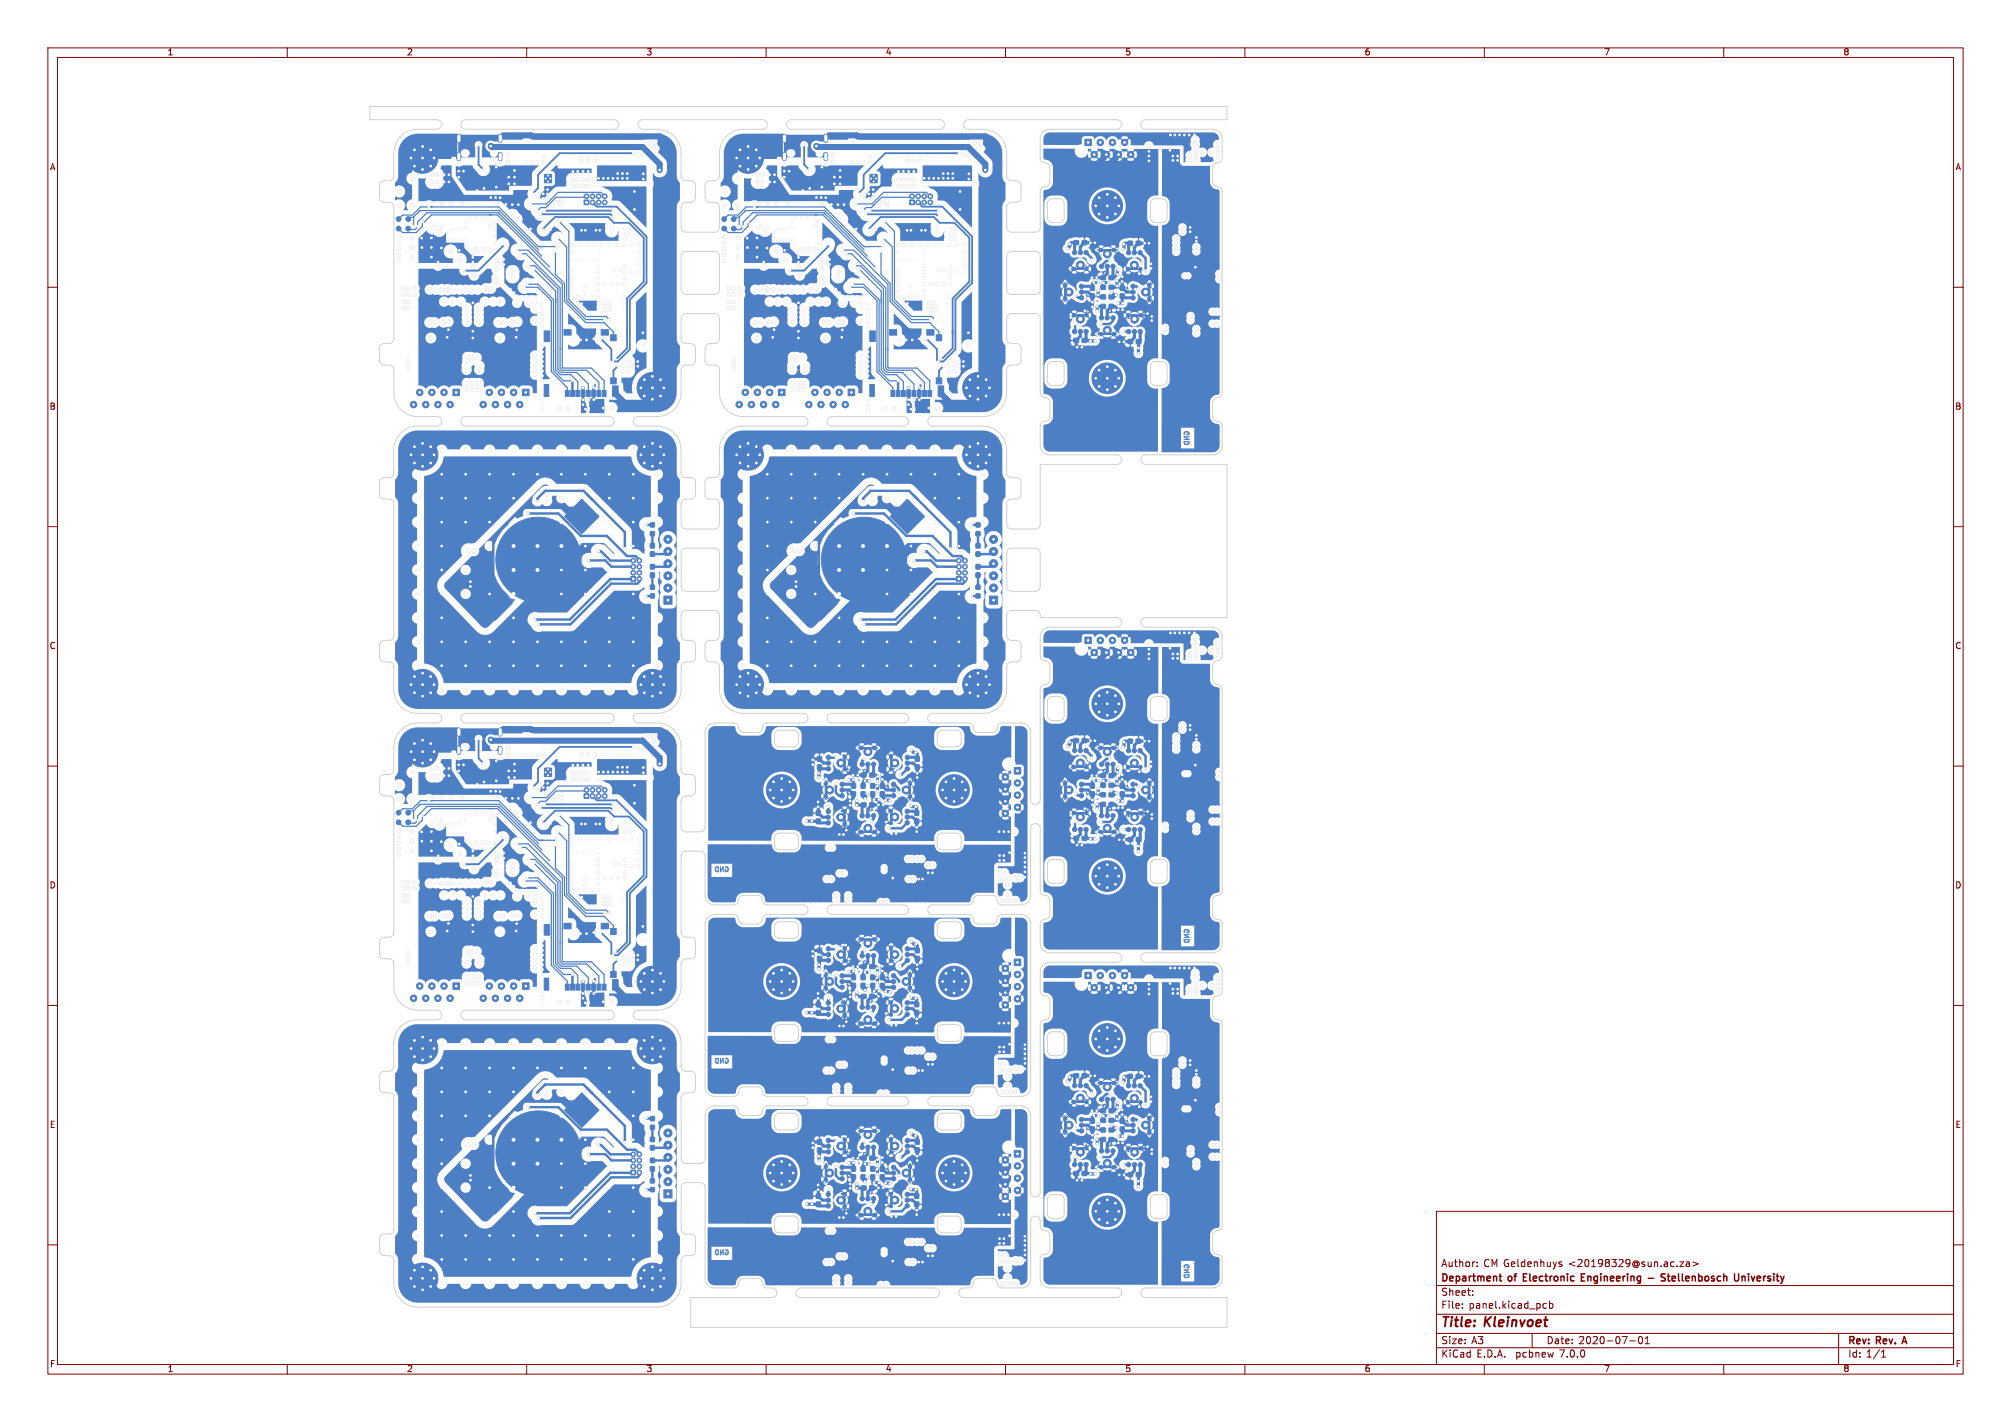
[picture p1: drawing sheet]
<svg xmlns="http://www.w3.org/2000/svg" width="420mm" height="297mm" viewBox="0 0 420 297" stroke-linecap="round" stroke-linejoin="round" font-family="sans-serif">
<defs><g id="words">
<g font-size="2.8" fill="#840000">
<text x="301" y="277.8">Title:</text>
<text x="310.1" y="277.8">Kleinvoet</text>
</g>
<g font-size="2.1" fill="#840000">
<text x="301" y="268.1">Department</text>
<text x="301" y="264.9">Author:</text>
<text x="309.8" y="264.9">CM Geldenhuys</text>
<text x="315.1" y="268.1">of</text>
<text x="318.7" y="268.1">Electronic</text>
<text x="327.6" y="264.9">&lt;20198329@sun.ac.za&gt;</text>
<text x="331.3" y="268.1">Engineering</text>
<text x="348.9" y="268.1">Stellenbosch</text>
<text x="364.6" y="268.1">University</text>
<text x="301" y="273.6">File:</text>
<text x="301" y="270.9">Sheet:</text>
<text x="306.8" y="273.6">panel.kicad_pcb</text>
<text x="301" y="281">Size:</text>
<text x="307.3" y="281">A3</text>
<text x="323" y="281">Date:</text>
<text x="329.7" y="281">2020-07-01</text>
<text x="386" y="281.2">Rev:</text>
<text x="392" y="281.2">Rev.</text>
<text x="398" y="281.2">A</text>
<text x="301" y="283.8">KiCad</text>
<text x="308.4" y="283.8">E.D.A.</text>
<text x="316.6" y="283.8">pcbnew</text>
<text x="325.8" y="283.8">7.0.0</text>
<text x="386" y="283.8">Id: 1/1</text>
</g>
<g font-size="1.8" fill="#840000">
<text x="35" y="11.8">1</text>
<text x="85" y="11.8">2</text>
<text x="135" y="11.8">3</text>
<text x="185" y="11.8">4</text>
<text x="235" y="11.8">5</text>
<text x="285" y="11.8">6</text>
<text x="335" y="11.8">7</text>
<text x="385" y="11.8">8</text>
<text x="10.4" y="35.8">A</text>
<text x="408.4" y="35.8">A</text>
<text x="10.3" y="85.8">B</text>
<text x="408.3" y="85.8">B</text>
<text x="10.3" y="135.8">C</text>
<text x="408.3" y="135.8">C</text>
<text x="10.3" y="185.8">D</text>
<text x="408.3" y="185.8">D</text>
<text x="10.4" y="235.8">E</text>
<text x="408.3" y="235.8">E</text>
<text x="10.4" y="285.8">F</text>
<text x="35" y="286.8">1</text>
<text x="85" y="286.8">2</text>
<text x="135" y="286.8">3</text>
<text x="185" y="286.8">4</text>
<text x="235" y="286.8">5</text>
<text x="285" y="286.8">6</text>
<text x="335" y="286.8">7</text>
<text x="385" y="286.8">8</text>
<text x="408.4" y="285.8">F</text>
</g>
</g></defs>
<g fill="none" stroke="#840000" stroke-width=".21">
<path d="M10 10h400v277h-400zM12 12h396v273h-396zM60 10v2M110 10v2M160 10v2M210 10v2M260 10v2M310 10v2M360 10v2M10 60h2M408 60h2M10 110h2"/>
<path d="M408 110h2M10 160h2M408 160h2M10 210h2M408 210h2M10 260h2M300 253h108v32h-108zM408 260h2M300 278.5h108M300 274.5h108M300 268.5h108M305.4 273.1v.2"/>
<path d="M305.4 272.3v.2M307.6 270.4v.2M307.6 269.6v.2M308.5 264.4v.2M308.5 263.6v.2M320 278.5v3M322.4 273.2h.6M322.4 272.3h.6M323.6 272.3h.4l.3 .2-.1 .7h-.6M323.6 271.8v1.5M325.8 264.1h.3l.1 .2-.2 .3h-.3M325.8 263.6h.3"/>
<path d="M342.4 279.2h.1a.8 .8 0 0 1 .6 .7 .8 .8 0 0 1-.6 .8 .99 .99 0 0 1-.1-1.5zM343.6 279.6l.4-.4v1.5M350.8 263.6h.8l-.8 1h.8M352.2 263.6h.6v1M352.8 263.9l-.5 .1-.2 .2 .2 .4 .5-.1M353.5 263.6l1.2 .4-1.2 .4M384 278.5v6.5M60 285v2M110 285v2M160 285v2M210 285v2M260 285v2"/>
<path d="M300 281.5h108M310 285v2M340.4 280.1h1.1M343.6 280.7h.9M360 285v2M393 283.5h.8M393 282.4l.4-.4v1.5"/>
</g>
<path d="M313.1 266.6h.5M313.3 267.3l.3 .3M330.3 266.8h.5M331 266.1h-.7v1.5h.7M344.2 267h1.2M347.8 266.1h-.6l-.2 .1v.4l.6 .3 .2 .4-.3 .3-.6-.1M348.2 266.6h.6M363.1 266.1l-.1 1.3-.2 .2-.4-.1M363.8 266.6v1M364 266.6l-.2 .1M397.7 279.2l-.5 1.5" fill="none" stroke="#840000" stroke-width=".3"/>
<g fill="none" stroke="#4d7fc4" stroke-width=".25">
<path d="M95.8 28.9v3.8M163.8 28.9v3.8M83.3 45.7l.8-.8h2l1.7-1.7h16.4l8.2 8.3h3.8M83.3 47.7l.8 .9h2.8l1.3-1.3v-1h.5l1.4-1.4h13.8l11.1 11.1M85.3 45.7l.3-.3h.7l1.4-1.4h16.6l8.2 8.2h.3M86.4 45.3v2M87 47.3v.3l-.3 .3h-1.3l-.1-.2M87 47.3h.2v-.9l2-2h14.9l9.1 9.1h.3M87 47.3h.1M97 56.5h2.8M108 52.3h2.3l7.1 7.1v17.3l.2 .2h5.9l2.7 2.6v2.7M108.8 53h1l7.2 7.1v16.8l.4 .4h5.1l2.6 2.6v2.3"/>
<path d="M109.5 60h2.9l2.7 2.8v14.8l3.4 3.3v1.3M110.1 59.4h2.3l3.2 3.2v14.8l2.1 2.1h1.9v2.7M110.5 55.5h1.2l4.8 4.8v16.7l.7 .8h3.2l2.5 2.4v2M111.5 56.3l4.5 4.5v16.4l1.1 1.1h2.1l1.5 1.4v2.5M116 52.5v4.8l1.9 1.9v3.7l4.5 4.5h3.8l1.9 1.9v1.3M116.5 49.7l1.8 1.9v11.1l4 4h3.9M116.8 46.3l2 2v14.3l3.5 3.5h4.3l.6 .6M122.5 41l-.2 .2h-6.2l-2.1 2.2h-1.1l-.7 .6M126.3 41l-.8-.8h-9l-2.4 2.4h-3.3M151.2 45.7l.9-.8h2l1.7-1.7h16.4l8.2 8.3h3.9M151.2 47.7l.9 .9h2.8l1.3-1.3v-1h.5l1.4-1.4h13.8l11.1 11.1M154.4 45.3l-.8 .1-.4 .3"/>
<path d="M154.4 45.3l1.3-1.3h16.6l8.2 8.2h.3M154.4 45.3v2M155 47.3v.3l-.3 .3h-1.3l-.2-.2M155 47.3h.2v-.9l2-2h14.9l9.1 9.1h.3M155 47.3h.1M165 56.5h2.8M176 52.3h2.3l7.1 7.1v17.3l.2 .2h5.9l2.7 2.6v2.7M176.7 53h1.1l7.2 7.1v16.8l.4 .4h5.1l2.6 2.6v2.3M177.5 60h2.9l2.7 2.8v14.8l3.4 3.3v1.3M178.1 59.4h2.3l3.2 3.2v14.8l2.1 2.1h1.9v2.7M178.5 55.5h1.2l4.8 4.8v16.7l.7 .8h3.2l2.5 2.4v2M179.5 56.3l4.5 4.5v16.4l1.1 1.1h2.1l1.5 1.4v2.5"/>
<path d="M184 52.5v4.8l1.9 1.9v3.7l4.5 4.5h3.8l1.9 1.9v1.3M184.5 49.7l1.8 1.9v11.1l4 4h4M184.7 46.3l2.1 2v14.3l3.5 3.5h4.3l.7 .6M190.5 41l-.2 .2h-6.2l-2.1 2.2h-1.1l-.6 .6M194.3 41l-.8-.8h-9l-2.4 2.4h-3.3M117.4 73h.1M185 72.8h.1M247.3 92.3h1a.51 .51 0 0 1-.5 .5 .51 .51 0 0 1-.5-.5zM247.9 90.6v.2h.3a.45 .45 0 0 0-.4-.6 .45 .45 0 0 0-.4 .5M248.3 91.2h-1l1 .6h-1M95.8 152.9v3.8M83.3 171.7l.8 .9h2.8l1.3-1.3v-1h.5l1.4-1.4h13.8l11.1 11.1"/>
<path d="M83.3 169.7l.8-.8h2l1.7-1.7h16.4l8.2 8.3h3.8M85.3 169.7l.3-.3h.7l1.4-1.4h16.6l8.2 8.2h.3M86.4 169.3v2M87 171.3v.3l-.3 .3h-1.3l-.1-.2M87 171.3h.2v-.9l2-2h14.9l9.1 9.1h.3M87 171.3h.1M108 176.3h2.3l7.1 7.1v17.3l.2 .2h5.9l2.7 2.6v2.7M108.8 177h1l7.2 7.1v16.8l.4 .4h5.1l2.6 2.6v2.3M110.5 179.5h1.2l4.8 4.8v16.7l.7 .8h3.2l2.5 2.4v2M116 176.5v4.8l1.9 1.9v3.7l4.5 4.5h3.8l1.9 1.9v1.3M116.5 173.7l1.8 1.9v11.1l4 4h3.9M116.8 170.3l2 2v14.3l3.5 3.5h4.3l.6 .6"/>
<path d="M122.5 165l-.2 .2h-6.2l-2.1 2.2h-1.1l-.7 .6M126.3 165l-.8-.8h-9l-2.4 2.4h-3.3M97 180.5h2.8M109.5 184h2.9l2.7 2.8v14.8l3.4 3.3v1.3M110.1 183.4h2.3l3.2 3.2v14.8l2.1 2.1h1.9v2.7M111.5 180.3l4.5 4.5v16.4l1.1 1.1h2.1l1.5 1.4v2.5M117.4 197h.1M149.6 181.1h.4v1a.53 .53 0 0 1-.6-.4 .53 .53 0 0 1 .2-.6zM150.5 181.1v1l.5-1v1M151.5 181.1a.45 .45 0 0 1 .6 .5 .45 .45 0 0 1-.6 .4v-.4h.2M247.3 196.3h1a.51 .51 0 0 1-.5 .5 .51 .51 0 0 1-.5-.5zM247.9 194.6v.2h.3a.45 .45 0 0 0-.4-.6 .45 .45 0 0 0-.4 .5"/>
<path d="M248.3 195.2h-1l1 .6h-1M149.6 221.1h.4v1a.53 .53 0 0 1-.6-.4 .53 .53 0 0 1 .2-.6zM150.5 221.1v1l.5-1v1M151.5 221.1a.45 .45 0 0 1 .6 .5 .45 .45 0 0 1-.6 .4v-.4h.2M149.6 261.1h.4v1a.53 .53 0 0 1-.6-.4 .53 .53 0 0 1 .2-.6zM150.5 261.1v1l.5-1v1M151.5 261.1a.45 .45 0 0 1 .6 .5 .45 .45 0 0 1-.6 .4v-.4h.2M247.3 266.3h1a.51 .51 0 0 1-.5 .5 .51 .51 0 0 1-.5-.5zM247.9 264.6v.2h.3a.45 .45 0 0 0-.4-.6 .45 .45 0 0 0-.4 .5M248.3 265.2h-1l1 .6h-1"/>
</g>
<g fill="#4d7fc4" stroke="#4d7fc4" stroke-width=".21">
<path d="M231.6 61.6h1v.8h-1z"/>
<path d="M229.9 61.6h1v.8h-1z"/>
<path d="M226.6 29.1h1.3v1.3h-1.3z"/>
<path d="M229.9 59.6h1v.8h-1z"/>
<path d="M231.6 59.6h1v.8h-1z"/>
<path d="M235.6 50.4h.9v.8h-.9z"/>
<path d="M237.3 50.4h.9v.8h-.9z"/>
<path d="M231.6 57.6h1v.8h-1z"/>
<path d="M229.9 57.6h1v.8h-1z"/>
<path d="M229.9 63.6h1v.8h-1z"/>
<path d="M231.6 63.6h1v.8h-1z"/>
<path d="M226 70.7h1v.8h-1z"/>
<path d="M224.3 70.7h.9v.8h-.9z"/>
<path d="M225 66.1a.84 .84 0 0 1 1.4 .2 .84 .84 0 0 1-.8 1.2v-.3a.55 .55 0 0 0 .5-.8 .55 .55 0 0 0-.9-.1 .55 .55 0 0 0 .3 .9h.1v.3a.84 .84 0 0 1-.7-.5 .84 .84 0 0 1 .1-.9z"/>
<path d="M236.3 66.1a.84 .84 0 0 1 1.4 .2 .84 .84 0 0 1-.8 1.2v-.3a.55 .55 0 0 0 .5-.8 .55 .55 0 0 0-.9-.1 .55 .55 0 0 0 .3 .9h.1v.3a.84 .84 0 0 1-.7-.5 .84 .84 0 0 1 .1-.9z"/>
<path d="M236.3 54.8l.6-.2v.2a.55 .55 0 0 0-.5 .8 .55 .55 0 0 0 .9 .2 .55 .55 0 0 0-.3-.9l-.1-.1v-.2a.84 .84 0 0 1 .8 1 .84 .84 0 0 1-1.2 .5 .84 .84 0 0 1-.2-1.3z"/>
<path d="M230.6 52.4a.84 .84 0 0 1 1.4 .3 .84 .84 0 0 1-.8 1.1v-.2a.55 .55 0 0 0 .6-.8 .55 .55 0 0 0-1-.2 .55 .55 0 0 0 .3 .9l.1 .1v.2a.84 .84 0 0 1-.7-.5 .84 .84 0 0 1 .1-.9z"/>
<path d="M225 54.8l.6-.3v.3a.55 .55 0 0 0-.5 .8 .55 .55 0 0 0 1 .1 .55 .55 0 0 0-.3-.9h-.2v-.3a.84 .84 0 0 1 .8 1.1 .84 .84 0 0 1-1.2 .5 .84 .84 0 0 1-.2-1.3z"/>
<path d="M230.6 68.4l.6-.2v.2a.55 .55 0 0 0-.5 .8 .55 .55 0 0 0 1 .2 .55 .55 0 0 0-.3-.9l-.2-.1v-.2a.84 .84 0 0 1 .9 1 .84 .84 0 0 1-1.2 .5 .84 .84 0 0 1-.3-1.3z"/>
<path d="M234 61.4h.8v.9h-.8z"/>
<path d="M234 59.7h.8v.9h-.8z"/>
<path d="M237.3 70.9h1v.9h-1z"/>
<path d="M235.6 70.9h.9v.9h-.9z"/>
<path d="M222.7 60.4a.84 .84 0 0 1 .9-.2 .84 .84 0 0 1 .5 .8h-.3a.55 .55 0 0 0-.8-.5 .55 .55 0 0 0-.1 .9 .55 .55 0 0 0 .9-.3v-.1h.3a.84 .84 0 0 1-1.2 .8 .84 .84 0 0 1-.2-1.4z"/>
<path d="M224.3 50.3h.9v.8h-.9z"/>
<path d="M226 50.3h1v.8h-1z"/>
<path d="M227.7 59.7h.8v.9h-.8z"/>
<path d="M227.7 61.4h.8v.9h-.8z"/>
<path d="M238.7 60.4a.84 .84 0 0 1 1.3 .2 .84 .84 0 0 1-.5 1.2 .84 .84 0 0 1-1.1-.8h.3a.55 .55 0 0 0 .8 .5 .55 .55 0 0 0 .1-.9 .55 .55 0 0 0-.9 .3v.1h-.3z"/>
<path d="M231.6 165.6h1v.8h-1z"/>
<path d="M229.9 165.6h1v.8h-1z"/>
<path d="M226.6 133.1h1.3v1.3h-1.3z"/>
<path d="M229.9 163.6h1v.8h-1z"/>
<path d="M231.6 163.6h1v.8h-1z"/>
<path d="M235.6 154.4h.9v.8h-.9z"/>
<path d="M237.3 154.4h.9v.8h-.9z"/>
<path d="M231.6 161.6h1v.8h-1z"/>
<path d="M229.9 161.6h1v.8h-1z"/>
<path d="M229.9 167.6h1v.8h-1z"/>
<path d="M231.6 167.6h1v.8h-1z"/>
<path d="M226 174.7h1v.8h-1z"/>
<path d="M224.3 174.7h.9v.8h-.9z"/>
<path d="M225 170.1a.84 .84 0 0 1 1.4 .2 .84 .84 0 0 1-.8 1.2v-.3a.55 .55 0 0 0 .5-.8 .55 .55 0 0 0-.9-.1 .55 .55 0 0 0 .3 .9h.1v.3a.84 .84 0 0 1-.7-.5 .84 .84 0 0 1 .1-.9z"/>
<path d="M236.3 170.1a.84 .84 0 0 1 1.4 .2 .84 .84 0 0 1-.8 1.2v-.3a.55 .55 0 0 0 .5-.8 .55 .55 0 0 0-.9-.1 .55 .55 0 0 0 .3 .9h.1v.3a.84 .84 0 0 1-.7-.5 .84 .84 0 0 1 .1-.9z"/>
<path d="M236.3 158.8l.6-.2v.2a.55 .55 0 0 0-.5 .8 .55 .55 0 0 0 .9 .2 .55 .55 0 0 0-.3-.9l-.1-.1v-.2a.84 .84 0 0 1 .8 1 .84 .84 0 0 1-1.2 .5 .84 .84 0 0 1-.2-1.3z"/>
<path d="M230.6 156.4a.84 .84 0 0 1 1.4 .3 .84 .84 0 0 1-.8 1.1v-.2a.55 .55 0 0 0 .6-.8 .55 .55 0 0 0-1-.2 .55 .55 0 0 0 .3 .9l.1 .1v.2a.84 .84 0 0 1-.7-.5 .84 .84 0 0 1 .1-.9z"/>
<path d="M225 158.8l.6-.3v.3a.55 .55 0 0 0-.5 .8 .55 .55 0 0 0 1 .1 .55 .55 0 0 0-.3-.9h-.2v-.3a.84 .84 0 0 1 .8 1.1 .84 .84 0 0 1-1.2 .5 .84 .84 0 0 1-.2-1.3z"/>
<path d="M230.6 172.4l.6-.2v.2a.55 .55 0 0 0-.5 .8 .55 .55 0 0 0 1 .2 .55 .55 0 0 0-.3-.9l-.2-.1v-.2a.84 .84 0 0 1 .9 1 .84 .84 0 0 1-1.2 .5 .84 .84 0 0 1-.3-1.3z"/>
<path d="M234 165.4h.8v.9h-.8z"/>
<path d="M234 163.7h.8v.9h-.8z"/>
<path d="M237.3 174.9h1v.9h-1z"/>
<path d="M235.6 174.9h.9v.9h-.9z"/>
<path d="M222.7 164.4a.84 .84 0 0 1 .9-.2 .84 .84 0 0 1 .5 .8h-.3a.55 .55 0 0 0-.8-.5 .55 .55 0 0 0-.1 .9 .55 .55 0 0 0 .9-.3v-.1h.3a.84 .84 0 0 1-1.2 .8 .84 .84 0 0 1-.2-1.4z"/>
<path d="M224.3 154.3h.9v.8h-.9z"/>
<path d="M226 154.3h1v.8h-1z"/>
<path d="M227.7 163.7h.8v.9h-.8z"/>
<path d="M227.7 165.4h.8v.9h-.8z"/>
<path d="M238.7 164.4a.84 .84 0 0 1 1.3 .2 .84 .84 0 0 1-.5 1.2 .84 .84 0 0 1-1.1-.8h.3a.55 .55 0 0 0 .8 .5 .55 .55 0 0 0 .1-.9 .55 .55 0 0 0-.9 .3v.1h-.3z"/>
<path d="M231.6 235.6h1v.8h-1z"/>
<path d="M229.9 235.6h1v.8h-1z"/>
<path d="M226.6 203.1h1.3v1.3h-1.3z"/>
<path d="M229.9 233.6h1v.8h-1z"/>
<path d="M231.6 233.6h1v.8h-1z"/>
<path d="M235.6 224.4h.9v.8h-.9z"/>
<path d="M237.3 224.4h.9v.8h-.9z"/>
<path d="M231.6 231.6h1v.8h-1z"/>
<path d="M229.9 231.6h1v.8h-1z"/>
<path d="M229.9 237.6h1v.8h-1z"/>
<path d="M231.6 237.6h1v.8h-1z"/>
<path d="M226 244.7h1v.8h-1z"/>
<path d="M224.3 244.7h.9v.8h-.9z"/>
<path d="M225 240.1a.84 .84 0 0 1 1.4 .2 .84 .84 0 0 1-.8 1.2v-.3a.55 .55 0 0 0 .5-.8 .55 .55 0 0 0-.9-.1 .55 .55 0 0 0 .3 .9h.1v.3a.84 .84 0 0 1-.7-.5 .84 .84 0 0 1 .1-.9z"/>
<path d="M236.3 240.1a.84 .84 0 0 1 1.4 .2 .84 .84 0 0 1-.8 1.2v-.3a.55 .55 0 0 0 .5-.8 .55 .55 0 0 0-.9-.1 .55 .55 0 0 0 .3 .9h.1v.3a.84 .84 0 0 1-.7-.5 .84 .84 0 0 1 .1-.9z"/>
<path d="M236.3 228.8l.6-.2v.2a.55 .55 0 0 0-.5 .8 .55 .55 0 0 0 .9 .2 .55 .55 0 0 0-.3-.9l-.1-.1v-.2a.84 .84 0 0 1 .8 1 .84 .84 0 0 1-1.2 .5 .84 .84 0 0 1-.2-1.3z"/>
<path d="M230.6 226.4a.84 .84 0 0 1 1.4 .3 .84 .84 0 0 1-.8 1.1v-.2a.55 .55 0 0 0 .6-.8 .55 .55 0 0 0-1-.2 .55 .55 0 0 0 .3 .9l.1 .1v.2a.84 .84 0 0 1-.7-.5 .84 .84 0 0 1 .1-.9z"/>
<path d="M225 228.8l.6-.3v.3a.55 .55 0 0 0-.5 .8 .55 .55 0 0 0 .9 .1 .55 .55 0 0 0-.2-.9h-.2v-.3a.84 .84 0 0 1 .8 1.1 .84 .84 0 0 1-1.2 .5 .84 .84 0 0 1-.2-1.3z"/>
<path d="M230.6 242.4l.6-.2v.2a.55 .55 0 0 0-.5 .8 .55 .55 0 0 0 1 .2 .55 .55 0 0 0-.3-.9l-.2-.1v-.2a.84 .84 0 0 1 .9 1 .84 .84 0 0 1-1.2 .5 .84 .84 0 0 1-.3-1.3z"/>
<path d="M234 235.4h.8v.9h-.8z"/>
<path d="M234 233.7h.8v.9h-.8z"/>
<path d="M237.3 244.9h1v.9h-1z"/>
<path d="M235.6 244.9h.9v.9h-.9z"/>
<path d="M222.7 234.4a.84 .84 0 0 1 .9-.2 .84 .84 0 0 1 .5 .8h-.3a.55 .55 0 0 0-.8-.5 .55 .55 0 0 0-.1 .9 .55 .55 0 0 0 .9-.3v-.1h.3a.84 .84 0 0 1-1.2 .8 .84 .84 0 0 1-.2-1.4z"/>
<path d="M224.3 224.3h.9v.8h-.9z"/>
<path d="M226 224.3h1v.8h-1z"/>
<path d="M227.7 233.7h.8v.9h-.8z"/>
<path d="M227.7 235.4h.8v.9h-.8z"/>
<path d="M238.7 234.4a.84 .84 0 0 1 1.3 .2 .84 .84 0 0 1-.5 1.2 .84 .84 0 0 1-1.1-.8h.3a.55 .55 0 0 0 .8 .5 .55 .55 0 0 0 .1-.9 .55 .55 0 0 0-.9 .3v.1h-.3z"/>
<path d="M179.8 245.4h.9v.9h-.9z"/>
<path d="M179.8 243.7h.9v.9h-.9z"/>
<path d="M211.8 240.3h1.4v1.4h-1.4z"/>
<path d="M181.8 243.7h.9v.9h-.9z"/>
<path d="M181.8 245.4h.9v.9h-.9z"/>
<path d="M191 249.3h.9v1h-.9z"/>
<path d="M191 251h.9v1h-.9z"/>
<path d="M183.8 245.4h.9v.9h-.9z"/>
<path d="M183.8 243.7h.9v.9h-.9z"/>
<path d="M177.8 243.7h.9v.9h-.9z"/>
<path d="M177.8 245.4h.9v.9h-.9z"/>
<path d="M170.7 239.8h.9v.9h-.9z"/>
<path d="M170.7 238h.9v1h-.9z"/>
<path d="M175.1 238.8a.84 .84 0 0 1 1.3 .2 .84 .84 0 0 1-.6 1.2 .84 .84 0 0 1-1-.8h.3a.55 .55 0 0 0 .8 .5 .55 .55 0 0 0 .1-1 .55 .55 0 0 0-.9 .3v.2h-.3z"/>
<path d="M175 250.1a.84 .84 0 0 1 1.3 .2 .84 .84 0 0 1-.5 1.2 .84 .84 0 0 1-1-.8h.2a.55 .55 0 0 0 .8 .5 .55 .55 0 0 0 .2-1 .55 .55 0 0 0-.9 .3l-.1 .2h-.2z"/>
<path d="M186.3 250a.84 .84 0 0 1 .9-.1 .84 .84 0 0 1 .5 .7h-.3a.55 .55 0 0 0-.8-.5 .55 .55 0 0 0-.1 1 .55 .55 0 0 0 .9-.3v-.2h.3a.84 .84 0 0 1-1.2 .8 .84 .84 0 0 1-.2-1.4z"/>
<path d="M188.7 244.4a.84 .84 0 0 1 1.3 .2 .84 .84 0 0 1-.5 1.2 .84 .84 0 0 1-1.1-.8h.3a.55 .55 0 0 0 .8 .5 .55 .55 0 0 0 .1-.9 .55 .55 0 0 0-.9 .3v.1h-.3z"/>
<path d="M186.3 238.8a.84 .84 0 0 1 .9-.2 .84 .84 0 0 1 .5 .8h-.3a.55 .55 0 0 0-.8-.5 .55 .55 0 0 0-.1 .9 .55 .55 0 0 0 .9-.3v-.1h.3a.84 .84 0 0 1-1.2 .7 .84 .84 0 0 1-.2-1.3z"/>
<path d="M172.7 244.4a.84 .84 0 0 1 .9-.2 .84 .84 0 0 1 .5 .8h-.3a.55 .55 0 0 0-.8-.5 .55 .55 0 0 0-.1 .9 .55 .55 0 0 0 .9-.3v-.1h.3a.84 .84 0 0 1-1.2 .8 .84 .84 0 0 1-.2-1.4z"/>
<path d="M179.9 247.7h1v.8h-1z"/>
<path d="M181.6 247.7h1v.8h-1z"/>
<path d="M170.5 251.1h.8v.9h-.8z"/>
<path d="M170.5 249.3h.8v1h-.8z"/>
<path d="M180.6 236.4a.84 .84 0 0 1 1.4 .3 .84 .84 0 0 1-.7 1.1v-.2a.55 .55 0 0 0 .5-.8 .55 .55 0 0 0-1-.2 .55 .55 0 0 0 .3 .9l.2 .1v.2a.84 .84 0 0 1-.8-.5 .84 .84 0 0 1 .1-.9z"/>
<path d="M191.2 238h.8v1h-.8z"/>
<path d="M191.2 239.8h.8v.9h-.8z"/>
<path d="M181.6 241.5h1v.8h-1z"/>
<path d="M179.9 241.5h1v.8h-1z"/>
<path d="M180.6 252.4l.7-.2v.2a.55 .55 0 0 0-.6 .8 .55 .55 0 0 0 1 .2 .55 .55 0 0 0-.3-.9l-.1-.1v-.2a.84 .84 0 0 1 .8 1 .84 .84 0 0 1-1.2 .5 .84 .84 0 0 1-.3-1.3z"/>
<path d="M179.8 205.4h.9v.9h-.9z"/>
<path d="M179.8 203.7h.9v.9h-.9z"/>
<path d="M211.8 200.3h1.4v1.4h-1.4z"/>
<path d="M181.8 203.7h.9v.9h-.9z"/>
<path d="M181.8 205.4h.9v.9h-.9z"/>
<path d="M191 209.3h.9v1h-.9z"/>
<path d="M191 211h.9v1h-.9z"/>
<path d="M183.8 205.4h.9v.9h-.9z"/>
<path d="M183.8 203.7h.9v.9h-.9z"/>
<path d="M177.8 203.7h.9v.9h-.9z"/>
<path d="M177.8 205.4h.9v.9h-.9z"/>
<path d="M170.7 199.8h.9v.9h-.9z"/>
<path d="M170.7 198h.9v1h-.9z"/>
<path d="M175.1 198.8a.84 .84 0 0 1 1.3 .2 .84 .84 0 0 1-.6 1.2 .84 .84 0 0 1-1-.8h.3a.55 .55 0 0 0 .8 .5 .55 .55 0 0 0 .1-1 .55 .55 0 0 0-.9 .3v.2h-.3z"/>
<path d="M175 210.1a.84 .84 0 0 1 1.3 .2 .84 .84 0 0 1-.5 1.2 .84 .84 0 0 1-1-.8h.2a.55 .55 0 0 0 .8 .5 .55 .55 0 0 0 .2-1 .55 .55 0 0 0-.9 .3l-.1 .2h-.2z"/>
<path d="M186.3 210a.84 .84 0 0 1 .9-.1 .84 .84 0 0 1 .5 .8h-.3a.55 .55 0 0 0-.8-.6 .55 .55 0 0 0-.1 1 .55 .55 0 0 0 .9-.3v-.1h.3a.84 .84 0 0 1-1.2 .7 .84 .84 0 0 1-.2-1.4z"/>
<path d="M188.7 204.4a.84 .84 0 0 1 1.3 .2 .84 .84 0 0 1-.5 1.2 .84 .84 0 0 1-1.1-.8h.3a.55 .55 0 0 0 .8 .5 .55 .55 0 0 0 .1-.9 .55 .55 0 0 0-.9 .3v.1h-.3z"/>
<path d="M186.3 198.8a.84 .84 0 0 1 .9-.2 .84 .84 0 0 1 .5 .8h-.3a.55 .55 0 0 0-.8-.5 .55 .55 0 0 0-.1 .9 .55 .55 0 0 0 .9-.3v-.1h.3a.84 .84 0 0 1-1.2 .7 .84 .84 0 0 1-.2-1.3z"/>
<path d="M172.7 204.4a.84 .84 0 0 1 .9-.2 .84 .84 0 0 1 .5 .8h-.3a.55 .55 0 0 0-.8-.5 .55 .55 0 0 0-.1 .9 .55 .55 0 0 0 .9-.3v-.1h.3a.84 .84 0 0 1-1.2 .8 .84 .84 0 0 1-.2-1.4z"/>
<path d="M179.9 207.7h1v.8h-1z"/>
<path d="M181.6 207.7h1v.8h-1z"/>
<path d="M170.5 211.1h.8v.9h-.8z"/>
<path d="M170.5 209.3h.8v1h-.8z"/>
<path d="M180.6 196.4a.84 .84 0 0 1 1.4 .3 .84 .84 0 0 1-.7 1.1v-.2a.55 .55 0 0 0 .5-.8 .55 .55 0 0 0-1-.2 .55 .55 0 0 0 .3 .9l.2 .1v.2a.84 .84 0 0 1-.8-.5 .84 .84 0 0 1 .1-.9z"/>
<path d="M191.2 198h.8v1h-.8z"/>
<path d="M191.2 199.8h.8v.9h-.8z"/>
<path d="M181.6 201.5h1v.8h-1z"/>
<path d="M179.9 201.5h1v.8h-1z"/>
<path d="M180.6 212.4l.7-.2v.2a.55 .55 0 0 0-.6 .8 .55 .55 0 0 0 1 .2 .55 .55 0 0 0-.3-.9l-.1-.1v-.2a.84 .84 0 0 1 .8 1 .84 .84 0 0 1-1.2 .5 .84 .84 0 0 1-.3-1.3z"/>
<path d="M179.8 165.4h.9v.9h-.9z"/>
<path d="M179.8 163.7h.9v.9h-.9z"/>
<path d="M211.8 160.3h1.4v1.4h-1.4z"/>
<path d="M181.8 163.7h.9v.9h-.9z"/>
<path d="M181.8 165.4h.9v.9h-.9z"/>
<path d="M191 169.3h.9v1h-.9z"/>
<path d="M191 171h.9v1h-.9z"/>
<path d="M183.8 165.4h.9v.9h-.9z"/>
<path d="M183.8 163.7h.9v.9h-.9z"/>
<path d="M177.8 163.7h.9v.9h-.9z"/>
<path d="M177.8 165.4h.9v.9h-.9z"/>
<path d="M170.7 159.8h.9v.9h-.9z"/>
<path d="M170.7 158h.9v1h-.9z"/>
<path d="M175.1 158.8a.84 .84 0 0 1 1.3 .2 .84 .84 0 0 1-.6 1.2 .84 .84 0 0 1-1-.8h.3a.55 .55 0 0 0 .8 .5 .55 .55 0 0 0 .1-1 .55 .55 0 0 0-.9 .3v.2h-.3z"/>
<path d="M175 170.1a.84 .84 0 0 1 1.3 .2 .84 .84 0 0 1-.5 1.2 .84 .84 0 0 1-1-.8h.2a.55 .55 0 0 0 .8 .5 .55 .55 0 0 0 .2-1 .55 .55 0 0 0-.9 .3l-.1 .2h-.2z"/>
<path d="M186.3 170a.84 .84 0 0 1 .9-.1 .84 .84 0 0 1 .5 .7h-.3a.55 .55 0 0 0-.8-.5 .55 .55 0 0 0-.1 1 .55 .55 0 0 0 .9-.3v-.2h.3a.84 .84 0 0 1-1.2 .8 .84 .84 0 0 1-.2-1.4z"/>
<path d="M188.7 164.4a.84 .84 0 0 1 1.3 .2 .84 .84 0 0 1-.5 1.2 .84 .84 0 0 1-1.1-.8h.3a.55 .55 0 0 0 .8 .5 .55 .55 0 0 0 .1-.9 .55 .55 0 0 0-.9 .3v.1h-.3z"/>
<path d="M186.3 158.8a.84 .84 0 0 1 .9-.2 .84 .84 0 0 1 .5 .8h-.3a.55 .55 0 0 0-.8-.5 .55 .55 0 0 0-.1 .9 .55 .55 0 0 0 .9-.3v-.1h.3a.84 .84 0 0 1-1.2 .7 .84 .84 0 0 1-.2-1.3z"/>
<path d="M172.7 164.4a.84 .84 0 0 1 .9-.2 .84 .84 0 0 1 .5 .8h-.3a.55 .55 0 0 0-.8-.5 .55 .55 0 0 0-.1 .9 .55 .55 0 0 0 .9-.3v-.1h.3a.84 .84 0 0 1-1.2 .8 .84 .84 0 0 1-.2-1.4z"/>
<path d="M179.9 167.7h1v.8h-1z"/>
<path d="M181.6 167.7h1v.8h-1z"/>
<path d="M170.5 171.1h.8v.9h-.8z"/>
<path d="M170.5 169.3h.8v1h-.8z"/>
<path d="M180.6 156.4a.84 .84 0 0 1 1.4 .3 .84 .84 0 0 1-.7 1.1v-.2a.55 .55 0 0 0 .5-.8 .55 .55 0 0 0-1-.2 .55 .55 0 0 0 .3 .9l.2 .1v.2a.84 .84 0 0 1-.8-.5 .84 .84 0 0 1 .1-.9z"/>
<path d="M191.2 158h.8v1h-.8z"/>
<path d="M191.2 159.8h.8v.9h-.8z"/>
<path d="M181.6 161.5h1v.8h-1z"/>
<path d="M179.9 161.5h1v.8h-1z"/>
<path d="M180.6 172.4l.7-.2v.2a.55 .55 0 0 0-.6 .8 .55 .55 0 0 0 1 .2 .55 .55 0 0 0-.3-.9l-.1-.1v-.2a.84 .84 0 0 1 .8 1 .84 .84 0 0 1-1.2 .5 .84 .84 0 0 1-.3-1.3z"/>
<path d="M162.6 81.3h1.3v1.3h-1.3z"/>
<path d="M203.8 109.2h.9v.9h-.9z"/>
<path d="M203.8 111h.9v.9h-.9z"/>
<path d="M181.7 36.4h1.5v1.8h-1.5z"/>
<path d="M203.8 115.3h.9v.9h-.9z"/>
<path d="M203.8 113.5h.9v.9h-.9z"/>
<path d="M177.1 81.3h1.4v1.3h-1.4z"/>
<path d="M185.9 107.9l3.6-3.6 3.6 3.6-3.6 3.6z"/>
<path d="M171.4 122.4l3.6 3.6-3.6 3.6-3.6-3.6z"/>
<path d="M203.8 124h.9v.9h-.9z"/>
<path d="M203.8 122.2h.9v.9h-.9z"/>
<path d="M186.1 81.5h.8v1.3h-.8z"/>
<path d="M187.2 81.5h.8v1.3h-.8z"/>
<path d="M188.3 81.5h.8v1.3h-.8z"/>
<path d="M189.4 81.5h.8v1.3h-.8z"/>
<path d="M190.5 81.5h.8v1.3h-.8z"/>
<path d="M191.6 81.5h.8v1.3h-.8z"/>
<path d="M192.7 81.5h.8v1.3h-.8z"/>
<path d="M193.8 81.5h.8v1.3h-.8z"/>
<path d="M181.6 80.3h1v2.5h-1z"/>
<path d="M195.9 80.6h1.2v2.2h-1.2z"/>
<path d="M181.6 69.1h1.2v2.2h-1.2z"/>
<path d="M185.8 68.8h1.5v1.2h-1.5z"/>
<path d="M193.6 68.8h1.5v1.2h-1.5z"/>
<path d="M195.5 78.9h1.2v1.3h-1.2z"/>
<path d="M195.5 69.9h1.2v1.3h-1.2z"/>
<path d="M199.7 120.4h1v1h-1z"/>
<path d="M206.7 124.5h1.7v1.7h-1.7z"/>
<path d="M190 41.8h1v1h-1z"/>
<path d="M203.8 117.9h.9v.9h-.9z"/>
<path d="M203.8 119.7h.9v.9h-.9z"/>
<path d="M94.6 205.3h1.3v1.3h-1.3z"/>
<path d="M135.8 233.2h.9v.9h-.9z"/>
<path d="M135.8 235h.9v.9h-.9z"/>
<path d="M113.7 160.4h1.5v1.8h-1.5z"/>
<path d="M135.8 239.3h.9v.9h-.9z"/>
<path d="M135.8 237.5h.9v.9h-.9z"/>
<path d="M109.1 205.3h1.4v1.3h-1.4z"/>
<path d="M117.9 231.9l3.6-3.6 3.6 3.6-3.6 3.6z"/>
<path d="M99.8 250l3.6-3.6 3.6 3.6-3.6 3.6z"/>
<path d="M135.8 248h.9v.9h-.9z"/>
<path d="M135.8 246.2h.9v.9h-.9z"/>
<path d="M118.1 205.6h.8v1.2h-.8z"/>
<path d="M119.2 205.6h.8v1.2h-.8z"/>
<path d="M120.3 205.6h.8v1.2h-.8z"/>
<path d="M121.4 205.6h.8v1.2h-.8z"/>
<path d="M122.5 205.6h.8v1.2h-.8z"/>
<path d="M123.6 205.6h.8v1.2h-.8z"/>
<path d="M124.7 205.6h.8v1.2h-.8z"/>
<path d="M125.8 205.6h.8v1.2h-.8z"/>
<path d="M113.7 204.3h.9v2.5h-.9z"/>
<path d="M127.9 204.6h1.2v2.2h-1.2z"/>
<path d="M113.7 193.1h1.1v2.2h-1.1z"/>
<path d="M117.8 192.9h1.5v1.1h-1.5z"/>
<path d="M125.6 192.9h1.5v1.1h-1.5z"/>
<path d="M127.5 202.9h1.2v1.3h-1.2z"/>
<path d="M127.5 193.9h1.2v1.3h-1.2z"/>
<path d="M131.8 244.4h1v1h-1z"/>
<path d="M138.6 248.5h1.7v1.7h-1.7z"/>
<path d="M122 165.8h1v1h-1z"/>
<path d="M135.8 241.9h.9v.9h-.9z"/>
<path d="M135.8 243.7h.9v.9h-.9z"/>
<path d="M94.6 81.3h1.3v1.3h-1.3z"/>
<path d="M135.8 109.2h.9v.9h-.9z"/>
<path d="M135.8 111h.9v.9h-.9z"/>
<path d="M113.7 36.4h1.5v1.8h-1.5z"/>
<path d="M135.8 115.3h.9v.9h-.9z"/>
<path d="M135.8 113.5h.9v.9h-.9z"/>
<path d="M109.1 81.3h1.4v1.3h-1.4z"/>
<path d="M121.5 104.3l3.6 3.6-3.6 3.6-3.6-3.6z"/>
<path d="M99.8 126l3.6-3.6 3.6 3.6-3.6 3.6z"/>
<path d="M135.8 124h.9v.9h-.9z"/>
<path d="M135.8 122.2h.9v.9h-.9z"/>
<path d="M118.1 81.5h.8v1.3h-.8z"/>
<path d="M119.2 81.5h.8v1.3h-.8z"/>
<path d="M120.3 81.5h.8v1.3h-.8z"/>
<path d="M121.4 81.5h.8v1.3h-.8z"/>
<path d="M122.5 81.5h.8v1.3h-.8z"/>
<path d="M123.6 81.5h.8v1.3h-.8z"/>
<path d="M124.7 81.5h.8v1.3h-.8z"/>
<path d="M125.8 81.5h.8v1.3h-.8z"/>
<path d="M113.7 80.3h.9v2.5h-.9z"/>
<path d="M127.9 80.6h1.2v2.2h-1.2z"/>
<path d="M113.7 69.1h1.1v2.2h-1.1z"/>
<path d="M117.8 68.8h1.5v1.2h-1.5z"/>
<path d="M125.6 68.8h1.5v1.2h-1.5z"/>
<path d="M127.5 78.9h1.2v1.3h-1.2z"/>
<path d="M127.5 69.9h1.2v1.3h-1.2z"/>
<path d="M131.8 120.4h1v1h-1z"/>
<path d="M138.6 124.5h1.7v1.7h-1.7z"/>
<path d="M122 41.8h1v1h-1z"/>
<path d="M135.8 117.9h.9v.9h-.9z"/>
<path d="M135.8 119.7h.9v.9h-.9z"/>
<circle cx="228.5" cy="32.3" r=".68"/>
<circle cx="229.8" cy="29.7" r=".68"/>
<circle cx="231.1" cy="32.3" r=".68"/>
<circle cx="232.3" cy="29.7" r=".68"/>
<circle cx="233.6" cy="32.3" r=".68"/>
<circle cx="234.9" cy="29.7" r=".68"/>
<circle cx="236.1" cy="32.3" r=".68"/>
<circle cx="231.3" cy="79" r="3.2"/>
<circle cx="231.2" cy="76.6" r=".4"/>
<circle cx="232.9" cy="77.3" r=".4"/>
<circle cx="233.6" cy="79" r=".4"/>
<circle cx="232.9" cy="80.7" r=".4"/>
<circle cx="231.2" cy="81.4" r=".4"/>
<circle cx="229.6" cy="80.7" r=".4"/>
<circle cx="228.8" cy="79" r=".4"/>
<circle cx="229.6" cy="77.3" r=".4"/>
<circle cx="224.4" cy="65.8" r=".35"/>
<circle cx="226.9" cy="65.8" r=".35"/>
<circle cx="225.6" cy="69.2" r=".45"/>
<circle cx="226.8" cy="69.2" r=".45"/>
<circle cx="224.4" cy="69.2" r=".45"/>
<circle cx="235.7" cy="65.9" r=".35"/>
<circle cx="238.2" cy="65.9" r=".35"/>
<circle cx="236.9" cy="69.3" r=".45"/>
<circle cx="238.1" cy="69.3" r=".45"/>
<circle cx="235.7" cy="69.3" r=".45"/>
<circle cx="238.2" cy="56.2" r=".35"/>
<circle cx="235.6" cy="56.2" r=".35"/>
<circle cx="236.9" cy="52.8" r=".45"/>
<circle cx="235.7" cy="52.8" r=".45"/>
<circle cx="238.1" cy="52.8" r=".45"/>
<circle cx="230" cy="52.2" r=".35"/>
<circle cx="232.5" cy="52.2" r=".35"/>
<circle cx="231.2" cy="55.6" r=".45"/>
<circle cx="232.4" cy="55.6" r=".45"/>
<circle cx="230" cy="55.6" r=".45"/>
<circle cx="226.9" cy="56.2" r=".35"/>
<circle cx="224.4" cy="56.2" r=".35"/>
<circle cx="225.6" cy="52.8" r=".45"/>
<circle cx="224.4" cy="52.8" r=".45"/>
<circle cx="226.8" cy="52.8" r=".45"/>
<circle cx="232.5" cy="69.8" r=".35"/>
<circle cx="230" cy="69.8" r=".35"/>
<circle cx="231.2" cy="66.4" r=".45"/>
<circle cx="230" cy="66.4" r=".45"/>
<circle cx="232.4" cy="66.4" r=".45"/>
<circle cx="222.5" cy="62.3" r=".35"/>
<circle cx="222.5" cy="59.7" r=".35"/>
<circle cx="225.9" cy="61" r=".45"/>
<circle cx="225.9" cy="59.8" r=".45"/>
<circle cx="225.9" cy="62.2" r=".45"/>
<circle cx="240" cy="59.7" r=".35"/>
<circle cx="240" cy="62.3" r=".35"/>
<circle cx="236.6" cy="61" r=".45"/>
<circle cx="236.6" cy="62.2" r=".45"/>
<circle cx="236.6" cy="59.8" r=".45"/>
<circle cx="231.3" cy="43" r="3.2"/>
<circle cx="231.2" cy="40.6" r=".4"/>
<circle cx="232.9" cy="41.3" r=".4"/>
<circle cx="233.6" cy="43" r=".4"/>
<circle cx="232.9" cy="44.7" r=".4"/>
<circle cx="231.2" cy="45.4" r=".4"/>
<circle cx="229.6" cy="44.7" r=".4"/>
<circle cx="228.8" cy="43" r=".4"/>
<circle cx="229.6" cy="41.3" r=".4"/>
<circle cx="228.5" cy="136.3" r=".68"/>
<circle cx="229.8" cy="133.7" r=".68"/>
<circle cx="231.1" cy="136.3" r=".68"/>
<circle cx="232.3" cy="133.7" r=".68"/>
<circle cx="233.6" cy="136.3" r=".68"/>
<circle cx="234.9" cy="133.7" r=".68"/>
<circle cx="236.1" cy="136.3" r=".68"/>
<circle cx="231.3" cy="183" r="3.2"/>
<circle cx="231.2" cy="180.6" r=".4"/>
<circle cx="232.9" cy="181.3" r=".4"/>
<circle cx="233.6" cy="183" r=".4"/>
<circle cx="232.9" cy="184.7" r=".4"/>
<circle cx="231.2" cy="185.4" r=".4"/>
<circle cx="229.6" cy="184.7" r=".4"/>
<circle cx="228.8" cy="183" r=".4"/>
<circle cx="229.6" cy="181.3" r=".4"/>
<circle cx="224.4" cy="169.8" r=".35"/>
<circle cx="226.9" cy="169.8" r=".35"/>
<circle cx="225.6" cy="173.2" r=".45"/>
<circle cx="226.8" cy="173.2" r=".45"/>
<circle cx="224.4" cy="173.2" r=".45"/>
<circle cx="235.7" cy="169.9" r=".35"/>
<circle cx="238.2" cy="169.9" r=".35"/>
<circle cx="236.9" cy="173.3" r=".45"/>
<circle cx="238.1" cy="173.3" r=".45"/>
<circle cx="235.7" cy="173.3" r=".45"/>
<circle cx="238.2" cy="160.2" r=".35"/>
<circle cx="235.6" cy="160.2" r=".35"/>
<circle cx="236.9" cy="156.8" r=".45"/>
<circle cx="235.7" cy="156.8" r=".45"/>
<circle cx="238.1" cy="156.8" r=".45"/>
<circle cx="230" cy="156.2" r=".35"/>
<circle cx="232.5" cy="156.2" r=".35"/>
<circle cx="231.2" cy="159.6" r=".45"/>
<circle cx="232.4" cy="159.6" r=".45"/>
<circle cx="230" cy="159.6" r=".45"/>
<circle cx="226.9" cy="160.2" r=".35"/>
<circle cx="224.4" cy="160.2" r=".35"/>
<circle cx="225.6" cy="156.8" r=".45"/>
<circle cx="224.4" cy="156.8" r=".45"/>
<circle cx="226.8" cy="156.8" r=".45"/>
<circle cx="232.5" cy="173.8" r=".35"/>
<circle cx="230" cy="173.8" r=".35"/>
<circle cx="231.2" cy="170.4" r=".45"/>
<circle cx="230" cy="170.4" r=".45"/>
<circle cx="232.4" cy="170.4" r=".45"/>
<circle cx="222.5" cy="166.3" r=".35"/>
<circle cx="222.5" cy="163.7" r=".35"/>
<circle cx="225.9" cy="165" r=".45"/>
<circle cx="225.9" cy="163.8" r=".45"/>
<circle cx="225.9" cy="166.2" r=".45"/>
<circle cx="240" cy="163.7" r=".35"/>
<circle cx="240" cy="166.3" r=".35"/>
<circle cx="236.6" cy="165" r=".45"/>
<circle cx="236.6" cy="166.2" r=".45"/>
<circle cx="236.6" cy="163.8" r=".45"/>
<circle cx="231.3" cy="147" r="3.2"/>
<circle cx="231.2" cy="144.6" r=".4"/>
<circle cx="232.9" cy="145.3" r=".4"/>
<circle cx="233.7" cy="147" r=".4"/>
<circle cx="232.9" cy="148.7" r=".4"/>
<circle cx="231.2" cy="149.4" r=".4"/>
<circle cx="229.6" cy="148.7" r=".4"/>
<circle cx="228.8" cy="147" r=".4"/>
<circle cx="229.6" cy="145.3" r=".4"/>
<circle cx="228.5" cy="206.3" r=".68"/>
<circle cx="229.8" cy="203.7" r=".68"/>
<circle cx="231.1" cy="206.3" r=".68"/>
<circle cx="232.3" cy="203.7" r=".68"/>
<circle cx="233.6" cy="206.3" r=".68"/>
<circle cx="234.9" cy="203.7" r=".68"/>
<circle cx="236.1" cy="206.3" r=".68"/>
<circle cx="231.2" cy="253" r="3.2"/>
<circle cx="231.2" cy="250.6" r=".4"/>
<circle cx="232.9" cy="251.3" r=".4"/>
<circle cx="233.7" cy="253" r=".4"/>
<circle cx="232.9" cy="254.7" r=".4"/>
<circle cx="231.2" cy="255.4" r=".4"/>
<circle cx="229.6" cy="254.7" r=".4"/>
<circle cx="228.8" cy="253" r=".4"/>
<circle cx="229.6" cy="251.3" r=".4"/>
<circle cx="224.4" cy="239.8" r=".35"/>
<circle cx="226.9" cy="239.8" r=".35"/>
<circle cx="225.6" cy="243.2" r=".45"/>
<circle cx="226.8" cy="243.2" r=".45"/>
<circle cx="224.4" cy="243.2" r=".45"/>
<circle cx="235.7" cy="239.9" r=".35"/>
<circle cx="238.2" cy="239.9" r=".35"/>
<circle cx="236.9" cy="243.3" r=".45"/>
<circle cx="238.1" cy="243.3" r=".45"/>
<circle cx="235.7" cy="243.3" r=".45"/>
<circle cx="238.2" cy="230.2" r=".35"/>
<circle cx="235.6" cy="230.2" r=".35"/>
<circle cx="236.9" cy="226.8" r=".45"/>
<circle cx="235.7" cy="226.8" r=".45"/>
<circle cx="238.1" cy="226.8" r=".45"/>
<circle cx="230" cy="226.2" r=".35"/>
<circle cx="232.5" cy="226.2" r=".35"/>
<circle cx="231.2" cy="229.6" r=".45"/>
<circle cx="232.4" cy="229.6" r=".45"/>
<circle cx="230" cy="229.6" r=".45"/>
<circle cx="226.9" cy="230.2" r=".35"/>
<circle cx="224.4" cy="230.2" r=".35"/>
<circle cx="225.6" cy="226.8" r=".45"/>
<circle cx="224.4" cy="226.8" r=".45"/>
<circle cx="226.8" cy="226.8" r=".45"/>
<circle cx="232.5" cy="243.8" r=".35"/>
<circle cx="230" cy="243.8" r=".35"/>
<circle cx="231.2" cy="240.4" r=".45"/>
<circle cx="230.1" cy="240.4" r=".45"/>
<circle cx="232.5" cy="240.4" r=".45"/>
<circle cx="222.5" cy="236.3" r=".35"/>
<circle cx="222.5" cy="233.7" r=".35"/>
<circle cx="225.9" cy="235" r=".45"/>
<circle cx="225.9" cy="233.8" r=".45"/>
<circle cx="225.9" cy="236.2" r=".45"/>
<circle cx="240" cy="233.7" r=".35"/>
<circle cx="240" cy="236.3" r=".35"/>
<circle cx="236.6" cy="235" r=".45"/>
<circle cx="236.6" cy="236.2" r=".45"/>
<circle cx="236.6" cy="233.8" r=".45"/>
<circle cx="231.3" cy="217" r="3.2"/>
<circle cx="231.2" cy="214.6" r=".4"/>
<circle cx="232.9" cy="215.3" r=".4"/>
<circle cx="233.7" cy="217" r=".4"/>
<circle cx="232.9" cy="218.7" r=".4"/>
<circle cx="231.2" cy="219.4" r=".4"/>
<circle cx="229.6" cy="218.7" r=".4"/>
<circle cx="228.8" cy="217" r=".4"/>
<circle cx="229.6" cy="215.3" r=".4"/>
<circle cx="210" cy="242.3" r=".68"/>
<circle cx="212.5" cy="243.5" r=".68"/>
<circle cx="210" cy="244.8" r=".68"/>
<circle cx="212.5" cy="246.1" r=".68"/>
<circle cx="210" cy="247.3" r=".68"/>
<circle cx="212.5" cy="248.6" r=".68"/>
<circle cx="210" cy="249.9" r=".68"/>
<circle cx="163.2" cy="245" r="3.2"/>
<circle cx="165.7" cy="245" r=".4"/>
<circle cx="164.9" cy="246.7" r=".4"/>
<circle cx="163.3" cy="247.4" r=".4"/>
<circle cx="161.6" cy="246.7" r=".4"/>
<circle cx="160.9" cy="245" r=".4"/>
<circle cx="161.6" cy="243.3" r=".4"/>
<circle cx="163.3" cy="242.6" r=".4"/>
<circle cx="164.9" cy="243.3" r=".4"/>
<circle cx="176.4" cy="238.1" r=".35"/>
<circle cx="176.4" cy="240.6" r=".35"/>
<circle cx="173" cy="239.4" r=".45"/>
<circle cx="173" cy="240.6" r=".45"/>
<circle cx="173" cy="238.2" r=".45"/>
<circle cx="176.4" cy="249.4" r=".35"/>
<circle cx="176.4" cy="251.9" r=".35"/>
<circle cx="173" cy="250.7" r=".45"/>
<circle cx="173" cy="251.9" r=".45"/>
<circle cx="173" cy="249.5" r=".45"/>
<circle cx="186.1" cy="251.9" r=".35"/>
<circle cx="186.1" cy="249.4" r=".35"/>
<circle cx="189.5" cy="250.6" r=".45"/>
<circle cx="189.5" cy="249.4" r=".45"/>
<circle cx="189.5" cy="251.9" r=".45"/>
<circle cx="190" cy="243.7" r=".35"/>
<circle cx="190" cy="246.3" r=".35"/>
<circle cx="186.6" cy="245" r=".45"/>
<circle cx="186.6" cy="246.2" r=".45"/>
<circle cx="186.6" cy="243.8" r=".45"/>
<circle cx="186.1" cy="240.6" r=".35"/>
<circle cx="186.1" cy="238.1" r=".35"/>
<circle cx="189.5" cy="239.4" r=".45"/>
<circle cx="189.5" cy="238.2" r=".45"/>
<circle cx="189.5" cy="240.6" r=".45"/>
<circle cx="172.5" cy="246.3" r=".35"/>
<circle cx="172.5" cy="243.7" r=".35"/>
<circle cx="175.9" cy="245" r=".45"/>
<circle cx="175.9" cy="243.8" r=".45"/>
<circle cx="175.9" cy="246.2" r=".45"/>
<circle cx="180" cy="236.2" r=".35"/>
<circle cx="182.5" cy="236.2" r=".35"/>
<circle cx="181.2" cy="239.6" r=".45"/>
<circle cx="182.4" cy="239.6" r=".45"/>
<circle cx="180.1" cy="239.6" r=".45"/>
<circle cx="182.5" cy="253.8" r=".35"/>
<circle cx="180" cy="253.8" r=".35"/>
<circle cx="181.3" cy="250.4" r=".45"/>
<circle cx="180.1" cy="250.4" r=".45"/>
<circle cx="182.4" cy="250.4" r=".45"/>
<circle cx="199.2" cy="245" r="3.2"/>
<circle cx="201.7" cy="245" r=".4"/>
<circle cx="200.9" cy="246.7" r=".4"/>
<circle cx="199.3" cy="247.4" r=".4"/>
<circle cx="197.6" cy="246.7" r=".4"/>
<circle cx="196.8" cy="245" r=".4"/>
<circle cx="197.6" cy="243.3" r=".4"/>
<circle cx="199.3" cy="242.6" r=".4"/>
<circle cx="200.9" cy="243.3" r=".4"/>
<circle cx="210" cy="202.3" r=".68"/>
<circle cx="212.5" cy="203.5" r=".68"/>
<circle cx="210" cy="204.8" r=".68"/>
<circle cx="212.5" cy="206.1" r=".68"/>
<circle cx="210" cy="207.3" r=".68"/>
<circle cx="212.5" cy="208.6" r=".68"/>
<circle cx="210" cy="209.9" r=".68"/>
<circle cx="163.2" cy="205" r="3.2"/>
<circle cx="165.7" cy="205" r=".4"/>
<circle cx="164.9" cy="206.7" r=".4"/>
<circle cx="163.2" cy="207.4" r=".4"/>
<circle cx="161.6" cy="206.7" r=".4"/>
<circle cx="160.9" cy="205" r=".4"/>
<circle cx="161.6" cy="203.3" r=".4"/>
<circle cx="163.3" cy="202.6" r=".4"/>
<circle cx="164.9" cy="203.3" r=".4"/>
<circle cx="176.4" cy="198.1" r=".35"/>
<circle cx="176.4" cy="200.6" r=".35"/>
<circle cx="173" cy="199.4" r=".45"/>
<circle cx="173" cy="200.6" r=".45"/>
<circle cx="173" cy="198.2" r=".45"/>
<circle cx="176.4" cy="209.4" r=".35"/>
<circle cx="176.4" cy="211.9" r=".35"/>
<circle cx="173" cy="210.7" r=".45"/>
<circle cx="173" cy="211.9" r=".45"/>
<circle cx="173" cy="209.5" r=".45"/>
<circle cx="186.1" cy="211.9" r=".35"/>
<circle cx="186.1" cy="209.4" r=".35"/>
<circle cx="189.5" cy="210.6" r=".45"/>
<circle cx="189.5" cy="209.5" r=".45"/>
<circle cx="189.5" cy="211.8" r=".45"/>
<circle cx="190" cy="203.7" r=".35"/>
<circle cx="190" cy="206.3" r=".35"/>
<circle cx="186.6" cy="205" r=".45"/>
<circle cx="186.6" cy="206.2" r=".45"/>
<circle cx="186.6" cy="203.8" r=".45"/>
<circle cx="186.1" cy="200.6" r=".35"/>
<circle cx="186.1" cy="198.1" r=".35"/>
<circle cx="189.5" cy="199.4" r=".45"/>
<circle cx="189.5" cy="198.2" r=".45"/>
<circle cx="189.5" cy="200.6" r=".45"/>
<circle cx="172.5" cy="206.3" r=".35"/>
<circle cx="172.5" cy="203.7" r=".35"/>
<circle cx="175.9" cy="205" r=".45"/>
<circle cx="175.9" cy="203.8" r=".45"/>
<circle cx="175.9" cy="206.2" r=".45"/>
<circle cx="180" cy="196.2" r=".35"/>
<circle cx="182.5" cy="196.2" r=".35"/>
<circle cx="181.2" cy="199.6" r=".45"/>
<circle cx="182.4" cy="199.6" r=".45"/>
<circle cx="180.1" cy="199.6" r=".45"/>
<circle cx="182.5" cy="213.8" r=".35"/>
<circle cx="180" cy="213.8" r=".35"/>
<circle cx="181.2" cy="210.4" r=".45"/>
<circle cx="180.1" cy="210.4" r=".45"/>
<circle cx="182.4" cy="210.4" r=".45"/>
<circle cx="199.2" cy="205" r="3.2"/>
<circle cx="201.6" cy="205" r=".4"/>
<circle cx="200.9" cy="206.7" r=".4"/>
<circle cx="199.2" cy="207.4" r=".4"/>
<circle cx="197.6" cy="206.7" r=".4"/>
<circle cx="196.8" cy="205" r=".4"/>
<circle cx="197.6" cy="203.3" r=".4"/>
<circle cx="199.3" cy="202.6" r=".4"/>
<circle cx="200.9" cy="203.3" r=".4"/>
<circle cx="210" cy="162.3" r=".68"/>
<circle cx="212.5" cy="163.5" r=".68"/>
<circle cx="210" cy="164.8" r=".68"/>
<circle cx="212.5" cy="166.1" r=".68"/>
<circle cx="210" cy="167.3" r=".68"/>
<circle cx="212.5" cy="168.6" r=".68"/>
<circle cx="210" cy="169.9" r=".68"/>
<circle cx="163.2" cy="165" r="3.2"/>
<circle cx="165.7" cy="165" r=".4"/>
<circle cx="164.9" cy="166.7" r=".4"/>
<circle cx="163.3" cy="167.4" r=".4"/>
<circle cx="161.6" cy="166.7" r=".4"/>
<circle cx="160.9" cy="165" r=".4"/>
<circle cx="161.6" cy="163.3" r=".4"/>
<circle cx="163.2" cy="162.6" r=".4"/>
<circle cx="164.9" cy="163.3" r=".4"/>
<circle cx="176.4" cy="158.1" r=".35"/>
<circle cx="176.4" cy="160.6" r=".35"/>
<circle cx="173" cy="159.4" r=".45"/>
<circle cx="173" cy="160.6" r=".45"/>
<circle cx="173" cy="158.2" r=".45"/>
<circle cx="176.4" cy="169.4" r=".35"/>
<circle cx="176.4" cy="171.9" r=".35"/>
<circle cx="173" cy="170.7" r=".45"/>
<circle cx="173" cy="171.9" r=".45"/>
<circle cx="173" cy="169.5" r=".45"/>
<circle cx="186.1" cy="171.9" r=".35"/>
<circle cx="186.1" cy="169.4" r=".35"/>
<circle cx="189.5" cy="170.7" r=".45"/>
<circle cx="189.5" cy="169.5" r=".45"/>
<circle cx="189.5" cy="171.8" r=".45"/>
<circle cx="190" cy="163.7" r=".35"/>
<circle cx="190" cy="166.3" r=".35"/>
<circle cx="186.6" cy="165" r=".45"/>
<circle cx="186.6" cy="166.2" r=".45"/>
<circle cx="186.6" cy="163.8" r=".45"/>
<circle cx="186.1" cy="160.6" r=".35"/>
<circle cx="186.1" cy="158.1" r=".35"/>
<circle cx="189.5" cy="159.4" r=".45"/>
<circle cx="189.5" cy="158.2" r=".45"/>
<circle cx="189.5" cy="160.6" r=".45"/>
<circle cx="172.5" cy="166.3" r=".35"/>
<circle cx="172.5" cy="163.7" r=".35"/>
<circle cx="175.9" cy="165" r=".45"/>
<circle cx="175.9" cy="163.8" r=".45"/>
<circle cx="175.9" cy="166.2" r=".45"/>
<circle cx="180" cy="156.2" r=".35"/>
<circle cx="182.5" cy="156.2" r=".35"/>
<circle cx="181.2" cy="159.6" r=".45"/>
<circle cx="182.4" cy="159.6" r=".45"/>
<circle cx="180.1" cy="159.6" r=".45"/>
<circle cx="182.5" cy="173.8" r=".35"/>
<circle cx="180" cy="173.8" r=".35"/>
<circle cx="181.2" cy="170.4" r=".45"/>
<circle cx="180.1" cy="170.4" r=".45"/>
<circle cx="182.4" cy="170.4" r=".45"/>
<circle cx="199.2" cy="165" r="3.2"/>
<circle cx="201.7" cy="165" r=".4"/>
<circle cx="200.9" cy="166.7" r=".4"/>
<circle cx="199.3" cy="167.4" r=".4"/>
<circle cx="197.6" cy="166.7" r=".4"/>
<circle cx="196.8" cy="165" r=".4"/>
<circle cx="197.6" cy="163.3" r=".4"/>
<circle cx="199.2" cy="162.6" r=".4"/>
<circle cx="200.9" cy="163.3" r=".4"/>
<circle cx="162" cy="84.5" r=".68"/>
<circle cx="160.7" cy="82" r=".68"/>
<circle cx="159.5" cy="84.5" r=".68"/>
<circle cx="158.2" cy="82" r=".68"/>
<circle cx="156.9" cy="84.5" r=".68"/>
<circle cx="155.6" cy="82" r=".68"/>
<circle cx="154.4" cy="84.5" r=".68"/>
<circle cx="151.2" cy="45.8" r=".5"/>
<circle cx="204.2" cy="143" r="3.2"/>
<circle cx="204.3" cy="145.4" r=".4"/>
<circle cx="202.6" cy="144.7" r=".4"/>
<circle cx="201.8" cy="143" r=".4"/>
<circle cx="202.6" cy="141.3" r=".4"/>
<circle cx="204.2" cy="140.6" r=".4"/>
<circle cx="205.9" cy="141.3" r=".4"/>
<circle cx="206.7" cy="143" r=".4"/>
<circle cx="205.9" cy="144.7" r=".4"/>
<circle cx="182.4" cy="36.7" r=".25"/>
<circle cx="182.4" cy="37.9" r=".25"/>
<circle cx="181.9" cy="37.3" r=".25"/>
<circle cx="182.9" cy="37.3" r=".25"/>
<circle cx="153.2" cy="45.8" r=".5"/>
<circle cx="176.5" cy="84.5" r=".68"/>
<circle cx="175.3" cy="82" r=".68"/>
<circle cx="174" cy="84.5" r=".68"/>
<circle cx="172.7" cy="82" r=".68"/>
<circle cx="171.5" cy="84.5" r=".68"/>
<circle cx="170.2" cy="82" r=".68"/>
<circle cx="168.9" cy="84.5" r=".68"/>
<circle cx="180.4" cy="116.9" r="8.9"/>
<circle cx="201.5" cy="120.9" r=".5"/>
<circle cx="200.2" cy="119.6" r=".5"/>
<circle cx="201.5" cy="119.6" r=".5"/>
<circle cx="200.2" cy="118.4" r=".5"/>
<circle cx="201.5" cy="118.4" r=".5"/>
<circle cx="200.2" cy="117.1" r=".5"/>
<circle cx="201.5" cy="117.1" r=".5"/>
<circle cx="153.2" cy="47.8" r=".5"/>
<circle cx="204.2" cy="81" r="3.2"/>
<circle cx="204.3" cy="78.6" r=".4"/>
<circle cx="205.9" cy="79.3" r=".4"/>
<circle cx="206.6" cy="81" r=".4"/>
<circle cx="205.9" cy="82.7" r=".4"/>
<circle cx="204.2" cy="83.4" r=".4"/>
<circle cx="202.6" cy="82.7" r=".4"/>
<circle cx="201.8" cy="81" r=".4"/>
<circle cx="202.6" cy="79.3" r=".4"/>
<circle cx="156.2" cy="95" r="3.2"/>
<circle cx="156.2" cy="97.4" r=".4"/>
<circle cx="154.6" cy="96.7" r=".4"/>
<circle cx="153.9" cy="95" r=".4"/>
<circle cx="154.6" cy="93.3" r=".4"/>
<circle cx="156.3" cy="92.6" r=".4"/>
<circle cx="157.9" cy="93.3" r=".4"/>
<circle cx="158.6" cy="95" r=".4"/>
<circle cx="157.9" cy="96.7" r=".4"/>
<circle cx="156.3" cy="33" r="3.2"/>
<circle cx="156.3" cy="30.6" r=".4"/>
<circle cx="157.9" cy="31.3" r=".4"/>
<circle cx="158.6" cy="33" r=".4"/>
<circle cx="157.9" cy="34.7" r=".4"/>
<circle cx="156.2" cy="35.4" r=".4"/>
<circle cx="154.6" cy="34.7" r=".4"/>
<circle cx="153.9" cy="33" r=".4"/>
<circle cx="154.6" cy="31.3" r=".4"/>
<circle cx="151.2" cy="47.8" r=".5"/>
<circle cx="204.2" cy="95" r="3.2"/>
<circle cx="204.2" cy="97.4" r=".4"/>
<circle cx="202.6" cy="96.7" r=".4"/>
<circle cx="201.8" cy="95" r=".4"/>
<circle cx="202.6" cy="93.3" r=".4"/>
<circle cx="204.3" cy="92.6" r=".4"/>
<circle cx="205.9" cy="93.3" r=".4"/>
<circle cx="206.7" cy="95" r=".4"/>
<circle cx="205.9" cy="96.7" r=".4"/>
<circle cx="207.5" cy="122.8" r=".85"/>
<circle cx="207.5" cy="120.3" r=".85"/>
<circle cx="207.5" cy="117.7" r=".85"/>
<circle cx="207.5" cy="115.2" r=".85"/>
<circle cx="207.5" cy="112.6" r=".85"/>
<circle cx="190.5" cy="41" r=".5"/>
<circle cx="191.8" cy="42.3" r=".5"/>
<circle cx="191.8" cy="41" r=".5"/>
<circle cx="193" cy="42.3" r=".5"/>
<circle cx="193" cy="41" r=".5"/>
<circle cx="194.3" cy="42.3" r=".5"/>
<circle cx="194.3" cy="41" r=".5"/>
<circle cx="156.2" cy="143" r="3.2"/>
<circle cx="156.3" cy="145.4" r=".4"/>
<circle cx="154.6" cy="144.7" r=".4"/>
<circle cx="153.9" cy="143" r=".4"/>
<circle cx="154.6" cy="141.3" r=".4"/>
<circle cx="156.2" cy="140.6" r=".4"/>
<circle cx="157.9" cy="141.3" r=".4"/>
<circle cx="158.6" cy="143" r=".4"/>
<circle cx="157.9" cy="144.7" r=".4"/>
<circle cx="94" cy="208.5" r=".68"/>
<circle cx="92.7" cy="206" r=".68"/>
<circle cx="91.5" cy="208.5" r=".68"/>
<circle cx="90.2" cy="206" r=".68"/>
<circle cx="88.9" cy="208.5" r=".68"/>
<circle cx="87.7" cy="206" r=".68"/>
<circle cx="86.4" cy="208.5" r=".68"/>
<circle cx="83.2" cy="169.8" r=".5"/>
<circle cx="136.2" cy="267" r="3.2"/>
<circle cx="136.3" cy="269.4" r=".4"/>
<circle cx="134.6" cy="268.7" r=".4"/>
<circle cx="133.9" cy="267" r=".4"/>
<circle cx="134.6" cy="265.3" r=".4"/>
<circle cx="136.3" cy="264.6" r=".4"/>
<circle cx="137.9" cy="265.3" r=".4"/>
<circle cx="138.6" cy="267" r=".4"/>
<circle cx="137.9" cy="268.7" r=".4"/>
<circle cx="114.4" cy="160.7" r=".25"/>
<circle cx="114.4" cy="161.9" r=".25"/>
<circle cx="113.9" cy="161.3" r=".25"/>
<circle cx="114.9" cy="161.3" r=".25"/>
<circle cx="85.2" cy="169.8" r=".5"/>
<circle cx="108.5" cy="208.5" r=".68"/>
<circle cx="107.3" cy="206" r=".68"/>
<circle cx="106" cy="208.5" r=".68"/>
<circle cx="104.7" cy="206" r=".68"/>
<circle cx="103.5" cy="208.5" r=".68"/>
<circle cx="102.2" cy="206" r=".68"/>
<circle cx="100.9" cy="208.5" r=".68"/>
<circle cx="112.4" cy="240.9" r="8.9"/>
<circle cx="133.5" cy="244.9" r=".5"/>
<circle cx="132.2" cy="243.6" r=".5"/>
<circle cx="133.5" cy="243.6" r=".5"/>
<circle cx="132.2" cy="242.4" r=".5"/>
<circle cx="133.5" cy="242.4" r=".5"/>
<circle cx="132.2" cy="241.1" r=".5"/>
<circle cx="133.5" cy="241.1" r=".5"/>
<circle cx="85.2" cy="171.8" r=".5"/>
<circle cx="136.2" cy="205" r="3.2"/>
<circle cx="136.3" cy="202.6" r=".4"/>
<circle cx="137.9" cy="203.3" r=".4"/>
<circle cx="138.6" cy="205" r=".4"/>
<circle cx="137.9" cy="206.7" r=".4"/>
<circle cx="136.3" cy="207.4" r=".4"/>
<circle cx="134.6" cy="206.7" r=".4"/>
<circle cx="133.8" cy="205" r=".4"/>
<circle cx="134.6" cy="203.3" r=".4"/>
<circle cx="88.3" cy="219" r="3.2"/>
<circle cx="88.2" cy="221.4" r=".4"/>
<circle cx="86.6" cy="220.7" r=".4"/>
<circle cx="85.8" cy="219" r=".4"/>
<circle cx="86.6" cy="217.3" r=".4"/>
<circle cx="88.2" cy="216.6" r=".4"/>
<circle cx="89.9" cy="217.3" r=".4"/>
<circle cx="90.7" cy="219" r=".4"/>
<circle cx="89.9" cy="220.7" r=".4"/>
<circle cx="88.3" cy="157" r="3.2"/>
<circle cx="88.2" cy="154.6" r=".4"/>
<circle cx="89.9" cy="155.3" r=".4"/>
<circle cx="90.7" cy="157" r=".4"/>
<circle cx="89.9" cy="158.7" r=".4"/>
<circle cx="88.2" cy="159.4" r=".4"/>
<circle cx="86.6" cy="158.7" r=".4"/>
<circle cx="85.8" cy="157" r=".4"/>
<circle cx="86.6" cy="155.3" r=".4"/>
<circle cx="83.2" cy="171.8" r=".5"/>
<circle cx="136.2" cy="219" r="3.2"/>
<circle cx="136.2" cy="221.4" r=".4"/>
<circle cx="134.6" cy="220.7" r=".4"/>
<circle cx="133.9" cy="219" r=".4"/>
<circle cx="134.6" cy="217.3" r=".4"/>
<circle cx="136.3" cy="216.6" r=".4"/>
<circle cx="137.9" cy="217.3" r=".4"/>
<circle cx="138.6" cy="219" r=".4"/>
<circle cx="137.9" cy="220.7" r=".4"/>
<circle cx="139.5" cy="246.8" r=".85"/>
<circle cx="139.5" cy="244.3" r=".85"/>
<circle cx="139.5" cy="241.7" r=".85"/>
<circle cx="139.5" cy="239.2" r=".85"/>
<circle cx="139.5" cy="236.6" r=".85"/>
<circle cx="122.5" cy="165" r=".5"/>
<circle cx="123.7" cy="166.3" r=".5"/>
<circle cx="123.7" cy="165" r=".5"/>
<circle cx="125" cy="166.3" r=".5"/>
<circle cx="125" cy="165" r=".5"/>
<circle cx="126.3" cy="166.3" r=".5"/>
<circle cx="126.3" cy="165" r=".5"/>
<circle cx="88.3" cy="267" r="3.2"/>
<circle cx="88.2" cy="269.4" r=".4"/>
<circle cx="86.6" cy="268.7" r=".4"/>
<circle cx="85.8" cy="267" r=".4"/>
<circle cx="86.6" cy="265.3" r=".4"/>
<circle cx="88.2" cy="264.6" r=".4"/>
<circle cx="89.9" cy="265.3" r=".4"/>
<circle cx="90.7" cy="267" r=".4"/>
<circle cx="89.9" cy="268.7" r=".4"/>
<circle cx="94" cy="84.5" r=".68"/>
<circle cx="92.7" cy="82" r=".68"/>
<circle cx="91.5" cy="84.5" r=".68"/>
<circle cx="90.2" cy="82" r=".68"/>
<circle cx="88.9" cy="84.5" r=".68"/>
<circle cx="87.7" cy="82" r=".68"/>
<circle cx="86.4" cy="84.5" r=".68"/>
<circle cx="83.2" cy="45.8" r=".5"/>
<circle cx="136.2" cy="143" r="3.2"/>
<circle cx="136.3" cy="145.4" r=".4"/>
<circle cx="134.6" cy="144.7" r=".4"/>
<circle cx="133.9" cy="143" r=".4"/>
<circle cx="134.6" cy="141.3" r=".4"/>
<circle cx="136.3" cy="140.6" r=".4"/>
<circle cx="137.9" cy="141.3" r=".4"/>
<circle cx="138.6" cy="143" r=".4"/>
<circle cx="137.9" cy="144.7" r=".4"/>
<circle cx="114.4" cy="36.7" r=".25"/>
<circle cx="114.4" cy="37.9" r=".25"/>
<circle cx="113.9" cy="37.3" r=".25"/>
<circle cx="114.9" cy="37.3" r=".25"/>
<circle cx="85.2" cy="45.8" r=".5"/>
<circle cx="108.5" cy="84.5" r=".68"/>
<circle cx="107.3" cy="82" r=".68"/>
<circle cx="106" cy="84.5" r=".68"/>
<circle cx="104.7" cy="82" r=".68"/>
<circle cx="103.5" cy="84.5" r=".68"/>
<circle cx="102.2" cy="82" r=".68"/>
<circle cx="100.9" cy="84.5" r=".68"/>
<circle cx="112.4" cy="116.9" r="8.9"/>
<circle cx="133.5" cy="120.9" r=".5"/>
<circle cx="132.2" cy="119.6" r=".5"/>
<circle cx="133.5" cy="119.6" r=".5"/>
<circle cx="132.2" cy="118.4" r=".5"/>
<circle cx="133.5" cy="118.4" r=".5"/>
<circle cx="132.2" cy="117.1" r=".5"/>
<circle cx="133.5" cy="117.1" r=".5"/>
<circle cx="85.2" cy="47.8" r=".5"/>
<circle cx="136.2" cy="81" r="3.2"/>
<circle cx="136.3" cy="78.6" r=".4"/>
<circle cx="137.9" cy="79.3" r=".4"/>
<circle cx="138.6" cy="81" r=".4"/>
<circle cx="137.9" cy="82.7" r=".4"/>
<circle cx="136.2" cy="83.4" r=".4"/>
<circle cx="134.6" cy="82.7" r=".4"/>
<circle cx="133.8" cy="81" r=".4"/>
<circle cx="134.6" cy="79.3" r=".4"/>
<circle cx="88.3" cy="95" r="3.2"/>
<circle cx="88.2" cy="97.4" r=".4"/>
<circle cx="86.6" cy="96.7" r=".4"/>
<circle cx="85.8" cy="95" r=".4"/>
<circle cx="86.6" cy="93.3" r=".4"/>
<circle cx="88.2" cy="92.6" r=".4"/>
<circle cx="89.9" cy="93.3" r=".4"/>
<circle cx="90.7" cy="95" r=".4"/>
<circle cx="89.9" cy="96.7" r=".4"/>
<circle cx="88.3" cy="33" r="3.2"/>
<circle cx="88.3" cy="30.6" r=".4"/>
<circle cx="89.9" cy="31.3" r=".4"/>
<circle cx="90.7" cy="33" r=".4"/>
<circle cx="89.9" cy="34.7" r=".4"/>
<circle cx="88.2" cy="35.4" r=".4"/>
<circle cx="86.6" cy="34.7" r=".4"/>
<circle cx="85.8" cy="33" r=".4"/>
<circle cx="86.6" cy="31.3" r=".4"/>
<circle cx="83.2" cy="47.8" r=".5"/>
<circle cx="136.2" cy="95" r="3.2"/>
<circle cx="136.3" cy="97.4" r=".4"/>
<circle cx="134.6" cy="96.7" r=".4"/>
<circle cx="133.9" cy="95" r=".4"/>
<circle cx="134.6" cy="93.3" r=".4"/>
<circle cx="136.3" cy="92.6" r=".4"/>
<circle cx="137.9" cy="93.3" r=".4"/>
<circle cx="138.6" cy="95" r=".4"/>
<circle cx="137.9" cy="96.7" r=".4"/>
<circle cx="139.5" cy="122.8" r=".85"/>
<circle cx="139.5" cy="120.3" r=".85"/>
<circle cx="139.5" cy="117.7" r=".85"/>
<circle cx="139.5" cy="115.2" r=".85"/>
<circle cx="139.5" cy="112.6" r=".85"/>
<circle cx="122.5" cy="41" r=".5"/>
<circle cx="123.8" cy="42.3" r=".5"/>
<circle cx="123.8" cy="41" r=".5"/>
<circle cx="125" cy="42.3" r=".5"/>
<circle cx="125" cy="41" r=".5"/>
<circle cx="126.3" cy="42.3" r=".5"/>
<circle cx="126.3" cy="41" r=".5"/>
<circle cx="88.3" cy="143" r="3.2"/>
<circle cx="88.2" cy="145.4" r=".4"/>
<circle cx="86.6" cy="144.7" r=".4"/>
<circle cx="85.8" cy="143" r=".4"/>
<circle cx="86.6" cy="141.3" r=".4"/>
<circle cx="88.2" cy="140.6" r=".4"/>
<circle cx="89.9" cy="141.3" r=".4"/>
<circle cx="90.7" cy="143" r=".4"/>
<circle cx="89.9" cy="144.7" r=".4"/>
</g>
<path d="M95.8 28.4v1M95.8 32.2v1M104.5 28.4v1M104.5 32.2v1M163.8 28.4v1M163.8 32.2v1M172.5 28.4v1M172.5 32.2v1M95.8 152.4v1M95.8 156.2v1M104.5 152.4v1M104.5 156.2v1" fill="none" stroke="#4d7fc4" stroke-width=".95"/>
<g fill="#ececec" stroke="#ececec" stroke-width=".21">
<circle cx="106.1" cy="33.8" r=".38"/>
<circle cx="98.2" cy="122.5" r=".38"/>
<circle cx="98.2" cy="121.5" r=".38"/>
<circle cx="102.2" cy="124.1" r=".32"/>
<circle cx="130.2" cy="75.5" r=".32"/>
<circle cx="107.1" cy="45" r=".32"/>
<circle cx="130.2" cy="77.5" r=".32"/>
<circle cx="131.2" cy="75.5" r=".32"/>
<circle cx="90.2" cy="38" r=".38"/>
<circle cx="90.3" cy="36.5" r=".38"/>
<circle cx="91.2" cy="38" r=".38"/>
<circle cx="103.8" cy="55.3" r=".38"/>
<circle cx="91.3" cy="36.5" r=".38"/>
<circle cx="103.8" cy="54.3" r=".38"/>
<circle cx="94.1" cy="52.5" r=".38"/>
<circle cx="103.8" cy="56.3" r=".38"/>
<circle cx="131.5" cy="48.9" r=".32"/>
<circle cx="127.8" cy="48.2" r=".32"/>
<circle cx="131.5" cy="49.9" r=".32"/>
<circle cx="121.7" cy="38.8" r=".38"/>
<circle cx="119.6" cy="38.8" r=".38"/>
<circle cx="127.8" cy="47.3" r=".32"/>
<circle cx="83.3" cy="42.9" r=".38"/>
<circle cx="83.4" cy="40" r=".38"/>
<circle cx="130.5" cy="48.9" r=".32"/>
<circle cx="120.7" cy="37.5" r=".38"/>
<circle cx="121.8" cy="37.5" r=".38"/>
<circle cx="130.5" cy="49.9" r=".32"/>
<circle cx="114.2" cy="104.6" r=".38"/>
<circle cx="120.6" cy="38.8" r=".38"/>
<circle cx="107.8" cy="45.8" r=".32"/>
<circle cx="122.8" cy="37.5" r=".38"/>
<circle cx="119.7" cy="37.5" r=".38"/>
<circle cx="121.6" cy="79.9" r=".32"/>
<circle cx="121.8" cy="84.5" r=".44"/>
<circle cx="121.8" cy="83.5" r=".44"/>
<circle cx="135" cy="109.5" r=".32"/>
<circle cx="122.2" cy="85.4" r=".44"/>
<circle cx="96" cy="54.3" r=".38"/>
<circle cx="99.4" cy="52" r=".38"/>
<circle cx="117.5" cy="57" r=".32"/>
<circle cx="126" cy="64.7" r=".32"/>
<circle cx="102" cy="52" r=".38"/>
<circle cx="99" cy="115.1" r=".38"/>
<circle cx="91" cy="47" r=".32"/>
<circle cx="90.4" cy="47.6" r=".32"/>
<circle cx="116.8" cy="57" r=".32"/>
<circle cx="115.5" cy="43" r=".38"/>
<circle cx="126" cy="64" r=".32"/>
<circle cx="116.3" cy="42.3" r=".38"/>
<circle cx="135" cy="124.6" r=".32"/>
<circle cx="97.8" cy="115.1" r=".38"/>
<circle cx="121.8" cy="81" r=".44"/>
<circle cx="126.8" cy="64" r=".32"/>
<circle cx="107.1" cy="56.8" r=".38"/>
<circle cx="122.8" cy="38.8" r=".38"/>
<circle cx="126.8" cy="64.7" r=".32"/>
<circle cx="127.5" cy="64.7" r=".32"/>
<circle cx="130.5" cy="47.7" r=".32"/>
<circle cx="127.5" cy="63.3" r=".32"/>
<circle cx="127.5" cy="64" r=".32"/>
<circle cx="130.2" cy="62" r=".32"/>
<circle cx="130.2" cy="63.7" r=".32"/>
<circle cx="107.1" cy="57.7" r=".38"/>
<circle cx="131.2" cy="76.5" r=".32"/>
<circle cx="134.2" cy="72.3" r=".32"/>
<circle cx="130.2" cy="76.5" r=".32"/>
<circle cx="126" cy="63.3" r=".32"/>
<circle cx="131.2" cy="77.5" r=".32"/>
<circle cx="126.8" cy="63.3" r=".32"/>
<circle cx="131.5" cy="47.7" r=".32"/>
<circle cx="114.2" cy="103.4" r=".38"/>
<circle cx="119.8" cy="71" r=".32"/>
<circle cx="116" cy="79.7" r=".32"/>
<circle cx="111.5" cy="40.5" r=".32"/>
<circle cx="132.3" cy="32" r=".32"/>
<circle cx="97.5" cy="80" r=".32"/>
<circle cx="107.1" cy="67.3" r=".38"/>
<circle cx="100" cy="80" r=".32"/>
<circle cx="97.5" cy="80.7" r=".32"/>
<circle cx="108" cy="67.2" r=".38"/>
<circle cx="93.6" cy="67.2" r=".38"/>
<circle cx="92.6" cy="67.3" r=".38"/>
<circle cx="99.5" cy="74.7" r=".32"/>
<circle cx="103.8" cy="59" r=".38"/>
<circle cx="103.8" cy="58" r=".38"/>
<circle cx="102.5" cy="60.3" r=".38"/>
<circle cx="92.3" cy="60.5" r=".44"/>
<circle cx="99.2" cy="80" r=".32"/>
<circle cx="93.5" cy="60.5" r=".44"/>
<circle cx="85.3" cy="61.5" r=".38"/>
<circle cx="85.3" cy="60.3" r=".38"/>
<circle cx="86.5" cy="60.3" r=".38"/>
<circle cx="86.5" cy="61.5" r=".38"/>
<circle cx="101.5" cy="60.3" r=".38"/>
<circle cx="100" cy="81.5" r=".32"/>
<circle cx="98.5" cy="81.5" r=".32"/>
<circle cx="98.5" cy="80.7" r=".32"/>
<circle cx="98.5" cy="80" r=".32"/>
<circle cx="99.3" cy="81.5" r=".32"/>
<circle cx="99.2" cy="80.7" r=".32"/>
<circle cx="100" cy="80.7" r=".32"/>
<circle cx="97.5" cy="81.5" r=".32"/>
<circle cx="137.8" cy="35.5" r=".63"/>
<circle cx="102.5" cy="30.5" r=".63"/>
<circle cx="101" cy="35.4" r=".32"/>
<circle cx="100" cy="30.3" r=".32"/>
<circle cx="125.5" cy="70.7" r=".32"/>
<circle cx="130.5" cy="114.5" r=".32"/>
<circle cx="112.2" cy="104.7" r=".38"/>
<circle cx="128" cy="75.5" r=".32"/>
<circle cx="116" cy="52.5" r=".32"/>
<circle cx="116.2" cy="51.5" r=".32"/>
<circle cx="89.6" cy="43.2" r=".32"/>
<circle cx="112.2" cy="44" r=".32"/>
<circle cx="112.5" cy="130.4" r=".38"/>
<circle cx="125" cy="115.1" r=".38"/>
<circle cx="113.5" cy="48" r=".32"/>
<circle cx="128.5" cy="74.7" r=".32"/>
<circle cx="128" cy="45.3" r=".32"/>
<circle cx="112.9" cy="44.7" r=".32"/>
<circle cx="128" cy="44" r=".32"/>
<circle cx="113.8" cy="44" r=".32"/>
<circle cx="116.8" cy="46.3" r=".32"/>
<circle cx="127.2" cy="66.7" r=".32"/>
<circle cx="126.2" cy="66.7" r=".32"/>
<circle cx="116.5" cy="49.7" r=".32"/>
<circle cx="110.8" cy="42.6" r=".32"/>
<circle cx="110.4" cy="107.2" r=".38"/>
<circle cx="109.5" cy="60" r=".32"/>
<circle cx="110.1" cy="59.4" r=".32"/>
<circle cx="119.6" cy="79.5" r=".32"/>
<circle cx="111.5" cy="56.3" r=".32"/>
<circle cx="110.5" cy="55.5" r=".32"/>
<circle cx="108.8" cy="53" r=".32"/>
<circle cx="108" cy="52.3" r=".32"/>
<circle cx="122.9" cy="117.1" r=".38"/>
<circle cx="117.2" cy="109.1" r=".32"/>
<circle cx="119.5" cy="51.1" r=".32"/>
<circle cx="119.5" cy="52.4" r=".32"/>
<circle cx="130.5" cy="55.6" r=".32"/>
<circle cx="129.3" cy="56.5" r=".32"/>
<circle cx="128.2" cy="56.5" r=".32"/>
<circle cx="125" cy="37.2" r=".38"/>
<circle cx="117.2" cy="119.1" r=".32"/>
<circle cx="83.3" cy="52" r=".38"/>
<circle cx="104.5" cy="63" r=".32"/>
<circle cx="101.2" cy="63" r=".32"/>
<circle cx="103" cy="63" r=".32"/>
<circle cx="83.3" cy="49.5" r=".38"/>
<circle cx="83.3" cy="50.7" r=".38"/>
<circle cx="107.2" cy="104.1" r=".32"/>
<circle cx="97.2" cy="109.1" r=".32"/>
<circle cx="107.2" cy="124.1" r=".32"/>
<circle cx="107.2" cy="134.1" r=".32"/>
<circle cx="97.2" cy="99.1" r=".32"/>
<circle cx="112.2" cy="119.1" r=".32"/>
<circle cx="92.2" cy="114.1" r=".32"/>
<circle cx="107.2" cy="119.1" r=".32"/>
<circle cx="102.2" cy="99.1" r=".32"/>
<circle cx="107.2" cy="139.1" r=".32"/>
<circle cx="107.2" cy="129.1" r=".32"/>
<circle cx="107.2" cy="114.1" r=".32"/>
<circle cx="113.5" cy="39.6" r=".32"/>
<circle cx="124.5" cy="48.1" r=".32"/>
<circle cx="112.2" cy="114.1" r=".32"/>
<circle cx="107.2" cy="109.1" r=".32"/>
<circle cx="111.1" cy="33.8" r=".32"/>
<circle cx="126" cy="37.2" r=".38"/>
<circle cx="119.5" cy="56.5" r=".32"/>
<circle cx="104.4" cy="42.3" r=".32"/>
<circle cx="134.3" cy="36.3" r=".38"/>
<circle cx="105.7" cy="42.7" r=".32"/>
<circle cx="92.3" cy="124.1" r=".32"/>
<circle cx="113.7" cy="33.9" r=".32"/>
<circle cx="84.3" cy="60.3" r=".38"/>
<circle cx="107" cy="42.8" r=".38"/>
<circle cx="86.1" cy="42.9" r=".38"/>
<circle cx="102.2" cy="104.1" r=".32"/>
<circle cx="114.4" cy="48.4" r=".32"/>
<circle cx="113.3" cy="67.5" r=".32"/>
<circle cx="113.3" cy="66.5" r=".32"/>
<circle cx="113.3" cy="68.5" r=".32"/>
<circle cx="113.3" cy="72.5" r=".32"/>
<circle cx="113.3" cy="73.5" r=".32"/>
<circle cx="113.3" cy="74.5" r=".32"/>
<circle cx="113.3" cy="77.5" r=".32"/>
<circle cx="113.3" cy="75.5" r=".32"/>
<circle cx="113.3" cy="76.5" r=".32"/>
<circle cx="113.3" cy="78.5" r=".32"/>
<circle cx="113.3" cy="79.5" r=".32"/>
<circle cx="113.3" cy="84.5" r=".32"/>
<circle cx="113.3" cy="83.5" r=".32"/>
<circle cx="113.3" cy="85.5" r=".32"/>
<circle cx="133.3" cy="32.3" r=".38"/>
<circle cx="134.2" cy="32.5" r=".38"/>
<circle cx="90" cy="70.6" r=".38"/>
<circle cx="89.7" cy="67.3" r=".38"/>
<circle cx="90.7" cy="67.3" r=".38"/>
<circle cx="105.1" cy="67.3" r=".38"/>
<circle cx="104.4" cy="70.6" r=".38"/>
<circle cx="104.1" cy="67.3" r=".38"/>
<circle cx="90.1" cy="53.7" r=".38"/>
<circle cx="90.1" cy="51.7" r=".38"/>
<circle cx="90.1" cy="49.7" r=".38"/>
<circle cx="98.1" cy="45.5" r=".25"/>
<circle cx="99.4" cy="45.5" r=".25"/>
<circle cx="97.5" cy="46.2" r=".25"/>
<circle cx="95.3" cy="47.9" r=".25"/>
<circle cx="96.2" cy="47.9" r=".25"/>
<circle cx="92.3" cy="119.1" r=".32"/>
<circle cx="93.6" cy="48.3" r=".25"/>
<circle cx="94.4" cy="47.9" r=".25"/>
<circle cx="100.7" cy="45.5" r=".25"/>
<circle cx="102.2" cy="114.1" r=".32"/>
<circle cx="102.1" cy="45.6" r=".25"/>
<circle cx="97.2" cy="129.1" r=".32"/>
<circle cx="102.7" cy="46.1" r=".25"/>
<circle cx="103.3" cy="49.4" r=".25"/>
<circle cx="103.3" cy="48" r=".25"/>
<circle cx="103.3" cy="46.7" r=".25"/>
<circle cx="129" cy="37.2" r=".38"/>
<circle cx="102.2" cy="144.1" r=".32"/>
<circle cx="97.2" cy="144.1" r=".32"/>
<circle cx="92.3" cy="144.1" r=".32"/>
<circle cx="117.2" cy="144.1" r=".32"/>
<circle cx="112.2" cy="144.1" r=".32"/>
<circle cx="107.2" cy="144.1" r=".32"/>
<circle cx="87.3" cy="129.1" r=".32"/>
<circle cx="87.3" cy="104.1" r=".32"/>
<circle cx="87.3" cy="134.1" r=".32"/>
<circle cx="122.2" cy="119.1" r=".32"/>
<circle cx="87.3" cy="109.1" r=".32"/>
<circle cx="87.3" cy="119.1" r=".32"/>
<circle cx="87.3" cy="114.1" r=".32"/>
<circle cx="87.3" cy="124.1" r=".32"/>
<circle cx="87.3" cy="99.1" r=".32"/>
<circle cx="117.2" cy="42.8" r=".38"/>
<circle cx="122.2" cy="124.1" r=".32"/>
<circle cx="132.2" cy="114.1" r=".32"/>
<circle cx="117.2" cy="124.1" r=".32"/>
<circle cx="127.2" cy="119.1" r=".32"/>
<circle cx="124" cy="70.8" r=".32"/>
<circle cx="121.5" cy="63.4" r=".32"/>
<circle cx="120.8" cy="63.4" r=".32"/>
<circle cx="121.5" cy="64.1" r=".32"/>
<circle cx="132.5" cy="43.7" r=".38"/>
<circle cx="116.5" cy="50.6" r=".32"/>
<circle cx="122.5" cy="71" r=".32"/>
<circle cx="121.2" cy="71" r=".32"/>
<circle cx="124.2" cy="80" r=".32"/>
<circle cx="104.6" cy="55" r=".32"/>
<circle cx="105.2" cy="55.3" r=".32"/>
<circle cx="105.2" cy="54.2" r=".32"/>
<circle cx="112.9" cy="63.4" r=".32"/>
<circle cx="111.8" cy="62.2" r=".32"/>
<circle cx="123" cy="83.5" r=".44"/>
<circle cx="124" cy="83.5" r=".44"/>
<circle cx="124" cy="80.9" r=".32"/>
<circle cx="127.7" cy="85.2" r=".38"/>
<circle cx="118.6" cy="85.4" r=".38"/>
<circle cx="126" cy="85.2" r=".38"/>
<circle cx="133.2" cy="75.5" r=".32"/>
<circle cx="116.8" cy="85.4" r=".38"/>
<circle cx="133.2" cy="76.5" r=".32"/>
<circle cx="96.5" cy="42.5" r=".38"/>
<circle cx="134.2" cy="69.5" r=".32"/>
<circle cx="94.2" cy="42.5" r=".38"/>
<circle cx="84.3" cy="63" r=".38"/>
<circle cx="92.2" cy="42.5" r=".38"/>
<circle cx="90.5" cy="42.5" r=".38"/>
<circle cx="97.2" cy="47.5" r=".25"/>
<circle cx="84.3" cy="64.3" r=".38"/>
<circle cx="99" cy="57.5" r=".38"/>
<circle cx="98.8" cy="53.7" r=".38"/>
<circle cx="85.3" cy="64.3" r=".38"/>
<circle cx="112.4" cy="33.8" r=".32"/>
<circle cx="109.9" cy="33.8" r=".32"/>
<circle cx="102.2" cy="139.1" r=".32"/>
<circle cx="102.2" cy="134.1" r=".32"/>
<circle cx="102.2" cy="94.1" r=".32"/>
<circle cx="85.3" cy="77.3" r=".32"/>
<circle cx="112.5" cy="40.5" r=".32"/>
<circle cx="112.2" cy="139.1" r=".32"/>
<circle cx="93.5" cy="50.2" r=".25"/>
<circle cx="110.2" cy="29.5" r=".32"/>
<circle cx="115.2" cy="61.3" r=".32"/>
<circle cx="100.8" cy="52" r=".38"/>
<circle cx="122.2" cy="61.9" r=".32"/>
<circle cx="120.8" cy="61.9" r=".32"/>
<circle cx="119.5" cy="61.9" r=".32"/>
<circle cx="112.2" cy="99.1" r=".32"/>
<circle cx="97.2" cy="94.1" r=".32"/>
<circle cx="108.2" cy="42.8" r=".38"/>
<circle cx="122.2" cy="134.1" r=".32"/>
<circle cx="112.2" cy="134.1" r=".32"/>
<circle cx="107.2" cy="99.1" r=".32"/>
<circle cx="92.7" cy="38" r=".38"/>
<circle cx="109.8" cy="47.8" r=".32"/>
<circle cx="110.7" cy="48.4" r=".32"/>
<circle cx="114.7" cy="60.4" r=".32"/>
<circle cx="117.3" cy="41.9" r=".38"/>
<circle cx="125.1" cy="53" r=".25"/>
<circle cx="122.6" cy="54.2" r=".25"/>
<circle cx="110.8" cy="47.8" r=".32"/>
<circle cx="127" cy="37.2" r=".38"/>
<circle cx="129" cy="36.3" r=".38"/>
<circle cx="130" cy="37.2" r=".38"/>
<circle cx="130" cy="36.3" r=".38"/>
<circle cx="131" cy="37.2" r=".38"/>
<circle cx="131" cy="36.3" r=".38"/>
<circle cx="117.2" cy="104.1" r=".32"/>
<circle cx="104.5" cy="34.4" r=".38"/>
<circle cx="127.2" cy="139.1" r=".32"/>
<circle cx="122.2" cy="94.1" r=".32"/>
<circle cx="87.3" cy="139.1" r=".32"/>
<circle cx="137.2" cy="139.1" r=".32"/>
<circle cx="97.2" cy="119.1" r=".32"/>
<circle cx="106" cy="32.3" r=".38"/>
<circle cx="119.6" cy="35.8" r=".38"/>
<circle cx="106.3" cy="38.4" r=".38"/>
<circle cx="107.4" cy="38.4" r=".38"/>
<circle cx="132.2" cy="104.1" r=".32"/>
<circle cx="103.7" cy="34.9" r=".38"/>
<circle cx="124.2" cy="33.6" r=".38"/>
<circle cx="122.8" cy="33.6" r=".38"/>
<circle cx="121.4" cy="33.6" r=".38"/>
<circle cx="121.7" cy="35.8" r=".38"/>
<circle cx="132.2" cy="99.1" r=".32"/>
<circle cx="117.2" cy="134.1" r=".32"/>
<circle cx="122.2" cy="104.1" r=".32"/>
<circle cx="127.2" cy="104.1" r=".32"/>
<circle cx="132.2" cy="109.1" r=".32"/>
<circle cx="117.2" cy="99.1" r=".32"/>
<circle cx="113.7" cy="32.8" r=".32"/>
<circle cx="92.2" cy="109.1" r=".32"/>
<circle cx="127.2" cy="124.1" r=".32"/>
<circle cx="127.2" cy="129.1" r=".32"/>
<circle cx="127.2" cy="134.1" r=".32"/>
<circle cx="117.2" cy="114.1" r=".32"/>
<circle cx="122.2" cy="99.1" r=".32"/>
<circle cx="127.2" cy="109.1" r=".32"/>
<circle cx="132.2" cy="124.1" r=".32"/>
<circle cx="132.2" cy="129.1" r=".32"/>
<circle cx="132.2" cy="134.1" r=".32"/>
<circle cx="132.2" cy="139.1" r=".32"/>
<circle cx="127.2" cy="94.1" r=".32"/>
<circle cx="127.2" cy="99.1" r=".32"/>
<circle cx="127.2" cy="114.1" r=".32"/>
<circle cx="85.3" cy="63" r=".38"/>
<circle cx="107.2" cy="94.1" r=".32"/>
<circle cx="112.2" cy="94.1" r=".32"/>
<circle cx="134.3" cy="37.4" r=".38"/>
<circle cx="117.2" cy="94.1" r=".32"/>
<circle cx="91.5" cy="55.5" r=".32"/>
<circle cx="107.4" cy="37" r=".38"/>
<circle cx="107.4" cy="35.6" r=".38"/>
<circle cx="135.6" cy="29.8" r=".38"/>
<circle cx="128" cy="37.2" r=".38"/>
<circle cx="106.3" cy="37" r=".38"/>
<circle cx="120.6" cy="35.8" r=".38"/>
<circle cx="122.8" cy="35.8" r=".38"/>
<circle cx="124.9" cy="61.9" r=".32"/>
<circle cx="124.9" cy="58.1" r=".32"/>
<circle cx="88.1" cy="49.7" r=".38"/>
<circle cx="102.5" cy="41.2" r=".32"/>
<circle cx="103.5" cy="41.2" r=".32"/>
<circle cx="103.5" cy="42.3" r=".32"/>
<circle cx="132.2" cy="75.5" r=".32"/>
<circle cx="132.2" cy="76.5" r=".32"/>
<circle cx="86.1" cy="53.7" r=".38"/>
<circle cx="88.1" cy="51.7" r=".38"/>
<circle cx="97.2" cy="124.1" r=".32"/>
<circle cx="94.4" cy="50.2" r=".25"/>
<circle cx="95.4" cy="50.2" r=".25"/>
<circle cx="122.2" cy="139.1" r=".32"/>
<circle cx="121.5" cy="48.1" r=".32"/>
<circle cx="122.2" cy="129.1" r=".32"/>
<circle cx="92.7" cy="63" r=".32"/>
<circle cx="85.3" cy="75" r=".32"/>
<circle cx="111.8" cy="64.5" r=".32"/>
<circle cx="124.8" cy="54.2" r=".25"/>
<circle cx="121.6" cy="54.2" r=".25"/>
<circle cx="119.6" cy="54.2" r=".25"/>
<circle cx="120.6" cy="54.2" r=".25"/>
<circle cx="122.2" cy="144.1" r=".32"/>
<circle cx="137.2" cy="134.1" r=".32"/>
<circle cx="137.2" cy="104.1" r=".32"/>
<circle cx="137.2" cy="129.1" r=".32"/>
<circle cx="137.2" cy="99.1" r=".32"/>
<circle cx="137.2" cy="109.1" r=".32"/>
<circle cx="132.2" cy="144.1" r=".32"/>
<circle cx="123.6" cy="54.2" r=".25"/>
<circle cx="127.2" cy="144.1" r=".32"/>
<circle cx="132.5" cy="40" r=".38"/>
<circle cx="119.5" cy="60.9" r=".32"/>
<circle cx="119.5" cy="59.8" r=".32"/>
<circle cx="119.5" cy="58.7" r=".32"/>
<circle cx="119.5" cy="57.6" r=".32"/>
<circle cx="123.5" cy="61.9" r=".32"/>
<circle cx="130.5" cy="56.9" r=".32"/>
<circle cx="130.5" cy="58.1" r=".32"/>
<circle cx="130.5" cy="59.4" r=".32"/>
<circle cx="129.1" cy="59.4" r=".32"/>
<circle cx="127.7" cy="59.4" r=".32"/>
<circle cx="126.3" cy="59.4" r=".32"/>
<circle cx="124.9" cy="60.7" r=".32"/>
<circle cx="131.9" cy="56.9" r=".32"/>
<circle cx="130.3" cy="51.1" r=".32"/>
<circle cx="131.9" cy="51.1" r=".32"/>
<circle cx="133.4" cy="51.1" r=".32"/>
<circle cx="133.4" cy="52.6" r=".32"/>
<circle cx="133.4" cy="54" r=".32"/>
<circle cx="133.4" cy="55.4" r=".32"/>
<circle cx="133.4" cy="56.9" r=".32"/>
<circle cx="128.8" cy="51.1" r=".32"/>
<circle cx="124.9" cy="56.8" r=".32"/>
<circle cx="124.9" cy="59.4" r=".32"/>
<circle cx="124.2" cy="51.1" r=".32"/>
<circle cx="121.1" cy="51.1" r=".32"/>
<circle cx="122.6" cy="51.1" r=".32"/>
<circle cx="125.7" cy="51.1" r=".32"/>
<circle cx="127.2" cy="51.1" r=".32"/>
<circle cx="124.9" cy="55.5" r=".32"/>
<circle cx="86.1" cy="51.7" r=".38"/>
<circle cx="86.1" cy="49.7" r=".38"/>
<circle cx="117.2" cy="139.1" r=".32"/>
<circle cx="122.2" cy="114.1" r=".32"/>
<circle cx="111.8" cy="78.3" r=".32"/>
<circle cx="111.8" cy="77.3" r=".32"/>
<circle cx="111.8" cy="75.3" r=".32"/>
<circle cx="111.8" cy="76.3" r=".32"/>
<circle cx="100.1" cy="77.3" r=".32"/>
<circle cx="100.1" cy="76.4" r=".32"/>
<circle cx="97.4" cy="76.4" r=".32"/>
<circle cx="97.4" cy="77.3" r=".32"/>
<circle cx="98.4" cy="74.6" r=".32"/>
<circle cx="108" cy="63.3" r=".32"/>
<circle cx="111.8" cy="67" r=".32"/>
<circle cx="110.5" cy="63.3" r=".32"/>
<circle cx="99.6" cy="39.8" r=".25"/>
<circle cx="92.2" cy="104.1" r=".32"/>
<circle cx="98.8" cy="55.7" r=".38"/>
<circle cx="112.8" cy="34.8" r=".32"/>
<circle cx="92.3" cy="129.1" r=".32"/>
<circle cx="86.2" cy="37.3" r=".38"/>
<circle cx="97.2" cy="134.1" r=".32"/>
<circle cx="98.8" cy="54.7" r=".38"/>
<circle cx="93.7" cy="38" r=".38"/>
<circle cx="92.2" cy="99.1" r=".32"/>
<circle cx="97.2" cy="104.1" r=".32"/>
<circle cx="122.2" cy="59.7" r=".32"/>
<circle cx="92.3" cy="134.1" r=".32"/>
<circle cx="101.1" cy="53" r=".25"/>
<circle cx="101.1" cy="39.3" r=".38"/>
<circle cx="102.4" cy="47.1" r=".38"/>
<circle cx="103.6" cy="39.1" r=".38"/>
<circle cx="136.5" cy="30.8" r=".38"/>
<circle cx="95.8" cy="35.8" r=".38"/>
<circle cx="91.5" cy="54.7" r=".32"/>
<circle cx="97.2" cy="139.1" r=".32"/>
<circle cx="95.8" cy="37" r=".38"/>
<circle cx="84.3" cy="61.5" r=".38"/>
<circle cx="98.5" cy="60.5" r=".32"/>
<circle cx="97.2" cy="60.5" r=".32"/>
<circle cx="97.5" cy="64.3" r=".32"/>
<circle cx="96" cy="60.5" r=".32"/>
<circle cx="94.7" cy="60.5" r=".32"/>
<circle cx="91" cy="60.5" r=".32"/>
<circle cx="89.7" cy="60.5" r=".32"/>
<circle cx="97.5" cy="67.3" r=".32"/>
<circle cx="100" cy="67.3" r=".32"/>
<circle cx="100" cy="64.3" r=".32"/>
<circle cx="100" cy="65.3" r=".32"/>
<circle cx="97.5" cy="65.3" r=".32"/>
<circle cx="100" cy="66.3" r=".32"/>
<circle cx="97.5" cy="66.3" r=".32"/>
<circle cx="111.8" cy="74.3" r=".32"/>
<circle cx="99.9" cy="53" r=".25"/>
<circle cx="98.2" cy="52.3" r=".25"/>
<circle cx="97.4" cy="50.2" r=".25"/>
<circle cx="114.4" cy="40.5" r=".32"/>
<circle cx="97.4" cy="51.5" r=".25"/>
<circle cx="113.5" cy="41.4" r=".32"/>
<circle cx="98.9" cy="53" r=".25"/>
<circle cx="112.5" cy="41.4" r=".32"/>
<circle cx="92.3" cy="139.1" r=".32"/>
<circle cx="83.3" cy="54.5" r=".38"/>
<circle cx="98.4" cy="75.3" r=".32"/>
<circle cx="109" cy="61.9" r=".32"/>
<circle cx="106.6" cy="60.4" r=".32"/>
<circle cx="97.6" cy="74.6" r=".32"/>
<circle cx="107.4" cy="61.1" r=".32"/>
<circle cx="97.6" cy="75.3" r=".32"/>
<circle cx="108" cy="61.7" r=".32"/>
<circle cx="110" cy="61.9" r=".32"/>
<circle cx="111" cy="61.9" r=".32"/>
<circle cx="111.8" cy="63.3" r=".32"/>
<circle cx="113.3" cy="64.5" r=".32"/>
<circle cx="113.3" cy="65.5" r=".32"/>
<circle cx="85.3" cy="75.7" r=".32"/>
<circle cx="83.3" cy="53.3" r=".38"/>
<circle cx="94.5" cy="63" r=".32"/>
<circle cx="96.2" cy="63" r=".32"/>
<circle cx="99.8" cy="60.5" r=".32"/>
<circle cx="95.9" cy="52.3" r=".38"/>
<circle cx="85.3" cy="76.5" r=".32"/>
<circle cx="125.2" cy="48.1" r=".32"/>
<circle cx="122.2" cy="48.1" r=".32"/>
<circle cx="95.8" cy="34.5" r=".38"/>
<circle cx="97.2" cy="114.1" r=".32"/>
<circle cx="136.6" cy="29.8" r=".38"/>
<circle cx="92.2" cy="94.1" r=".32"/>
<circle cx="102.2" cy="109.1" r=".32"/>
<circle cx="132.2" cy="94.1" r=".32"/>
<circle cx="92.2" cy="51.8" r=".25"/>
<circle cx="102.4" cy="53" r=".25"/>
<circle cx="114.4" cy="39.6" r=".32"/>
<circle cx="92.7" cy="36.5" r=".38"/>
<circle cx="96.8" cy="35.8" r=".38"/>
<circle cx="113.5" cy="40.5" r=".32"/>
<circle cx="104.4" cy="41.3" r=".32"/>
<circle cx="114.4" cy="41.4" r=".32"/>
<circle cx="96.4" cy="50.2" r=".25"/>
<circle cx="122.2" cy="60.9" r=".32"/>
<circle cx="103.3" cy="50.9" r=".25"/>
<circle cx="93.7" cy="36.5" r=".38"/>
<circle cx="103.3" cy="52.1" r=".25"/>
<circle cx="114.9" cy="48" r=".32"/>
<circle cx="91.7" cy="48.1" r=".32"/>
<circle cx="92.3" cy="47.5" r=".32"/>
<circle cx="129" cy="76.5" r=".32"/>
<circle cx="88.2" cy="46.3" r=".32"/>
<circle cx="115" cy="56" r=".32"/>
<circle cx="87.2" cy="47.3" r=".32"/>
<circle cx="113.5" cy="53.5" r=".32"/>
<circle cx="112.8" cy="52.2" r=".32"/>
<circle cx="86.4" cy="47.3" r=".32"/>
<circle cx="107.9" cy="68.9" r=".32"/>
<circle cx="98.7" cy="69.2" r=".38"/>
<circle cx="98.8" cy="63.3" r=".32"/>
<circle cx="93.7" cy="68.8" r=".32"/>
<circle cx="107.8" cy="70.4" r=".38"/>
<circle cx="98.7" cy="70.6" r=".38"/>
<circle cx="93.4" cy="70.4" r=".38"/>
<circle cx="111.8" cy="129.4" r=".38"/>
<circle cx="105" cy="51" r=".32"/>
<circle cx="97" cy="56.5" r=".32"/>
<circle cx="106.1" cy="157.8" r=".38"/>
<circle cx="98.2" cy="246.5" r=".38"/>
<circle cx="98.2" cy="245.5" r=".38"/>
<circle cx="102.2" cy="248.1" r=".32"/>
<circle cx="130.2" cy="199.5" r=".32"/>
<circle cx="107.1" cy="169" r=".32"/>
<circle cx="130.2" cy="201.5" r=".32"/>
<circle cx="131.2" cy="199.5" r=".32"/>
<circle cx="90.3" cy="162" r=".38"/>
<circle cx="90.3" cy="160.5" r=".38"/>
<circle cx="91.2" cy="162" r=".38"/>
<circle cx="103.8" cy="179.3" r=".38"/>
<circle cx="91.2" cy="160.5" r=".38"/>
<circle cx="103.8" cy="178.3" r=".38"/>
<circle cx="94.1" cy="176.5" r=".38"/>
<circle cx="103.8" cy="180.3" r=".38"/>
<circle cx="131.5" cy="172.9" r=".32"/>
<circle cx="127.8" cy="172.2" r=".32"/>
<circle cx="131.5" cy="173.9" r=".32"/>
<circle cx="121.8" cy="162.8" r=".38"/>
<circle cx="119.7" cy="162.8" r=".38"/>
<circle cx="127.8" cy="171.3" r=".32"/>
<circle cx="83.4" cy="166.9" r=".38"/>
<circle cx="83.4" cy="164" r=".38"/>
<circle cx="130.5" cy="172.9" r=".32"/>
<circle cx="120.6" cy="161.5" r=".38"/>
<circle cx="121.8" cy="161.5" r=".38"/>
<circle cx="130.5" cy="173.9" r=".32"/>
<circle cx="114.2" cy="228.6" r=".38"/>
<circle cx="120.7" cy="162.8" r=".38"/>
<circle cx="107.8" cy="169.8" r=".32"/>
<circle cx="122.8" cy="161.5" r=".38"/>
<circle cx="119.6" cy="161.5" r=".38"/>
<circle cx="121.6" cy="203.9" r=".32"/>
<circle cx="121.8" cy="208.5" r=".44"/>
<circle cx="121.8" cy="207.5" r=".44"/>
<circle cx="135" cy="233.5" r=".32"/>
<circle cx="122.2" cy="209.4" r=".44"/>
<circle cx="96" cy="178.3" r=".38"/>
<circle cx="99.4" cy="176" r=".38"/>
<circle cx="117.5" cy="181" r=".32"/>
<circle cx="126" cy="188.7" r=".32"/>
<circle cx="102" cy="176" r=".38"/>
<circle cx="99" cy="239.1" r=".38"/>
<circle cx="91" cy="171" r=".32"/>
<circle cx="90.4" cy="171.6" r=".32"/>
<circle cx="116.8" cy="181" r=".32"/>
<circle cx="115.5" cy="167" r=".38"/>
<circle cx="126" cy="188" r=".32"/>
<circle cx="116.2" cy="166.3" r=".38"/>
<circle cx="135" cy="248.6" r=".32"/>
<circle cx="97.8" cy="239.1" r=".38"/>
<circle cx="121.8" cy="205" r=".44"/>
<circle cx="126.8" cy="188" r=".32"/>
<circle cx="107.1" cy="180.8" r=".38"/>
<circle cx="122.8" cy="162.8" r=".38"/>
<circle cx="126.8" cy="188.7" r=".32"/>
<circle cx="127.5" cy="188.7" r=".32"/>
<circle cx="130.5" cy="171.7" r=".32"/>
<circle cx="127.5" cy="187.3" r=".32"/>
<circle cx="127.5" cy="188" r=".32"/>
<circle cx="130.2" cy="186" r=".32"/>
<circle cx="130.2" cy="187.7" r=".32"/>
<circle cx="107.1" cy="181.7" r=".38"/>
<circle cx="131.2" cy="200.5" r=".32"/>
<circle cx="134.2" cy="196.3" r=".32"/>
<circle cx="130.2" cy="200.5" r=".32"/>
<circle cx="126" cy="187.3" r=".32"/>
<circle cx="131.2" cy="201.5" r=".32"/>
<circle cx="126.8" cy="187.3" r=".32"/>
<circle cx="131.5" cy="171.7" r=".32"/>
<circle cx="114.2" cy="227.4" r=".38"/>
<circle cx="119.8" cy="195" r=".32"/>
<circle cx="116" cy="203.7" r=".32"/>
<circle cx="111.5" cy="164.5" r=".32"/>
<circle cx="132.3" cy="156" r=".32"/>
<circle cx="97.5" cy="204" r=".32"/>
<circle cx="107.1" cy="191.3" r=".38"/>
<circle cx="100" cy="204" r=".32"/>
<circle cx="97.5" cy="204.7" r=".32"/>
<circle cx="108" cy="191.2" r=".38"/>
<circle cx="93.6" cy="191.2" r=".38"/>
<circle cx="92.6" cy="191.3" r=".38"/>
<circle cx="99.5" cy="198.7" r=".32"/>
<circle cx="103.8" cy="183" r=".38"/>
<circle cx="103.8" cy="182" r=".38"/>
<circle cx="102.5" cy="184.3" r=".38"/>
<circle cx="92.3" cy="184.5" r=".44"/>
<circle cx="99.2" cy="204" r=".32"/>
<circle cx="93.5" cy="184.5" r=".44"/>
<circle cx="85.3" cy="185.5" r=".38"/>
<circle cx="85.3" cy="184.3" r=".38"/>
<circle cx="86.5" cy="184.3" r=".38"/>
<circle cx="86.5" cy="185.5" r=".38"/>
<circle cx="101.5" cy="184.3" r=".38"/>
<circle cx="100" cy="205.5" r=".32"/>
<circle cx="98.5" cy="205.5" r=".32"/>
<circle cx="98.5" cy="204.7" r=".32"/>
<circle cx="98.5" cy="204" r=".32"/>
<circle cx="99.3" cy="205.5" r=".32"/>
<circle cx="99.2" cy="204.7" r=".32"/>
<circle cx="100" cy="204.7" r=".32"/>
<circle cx="97.5" cy="205.5" r=".32"/>
<circle cx="137.8" cy="159.5" r=".63"/>
<circle cx="102.5" cy="154.5" r=".63"/>
<circle cx="101" cy="159.4" r=".32"/>
<circle cx="100" cy="154.3" r=".32"/>
<circle cx="125.5" cy="194.7" r=".32"/>
<circle cx="130.5" cy="238.5" r=".32"/>
<circle cx="112.2" cy="228.7" r=".38"/>
<circle cx="128" cy="199.5" r=".32"/>
<circle cx="116" cy="176.5" r=".32"/>
<circle cx="116.2" cy="175.5" r=".32"/>
<circle cx="89.6" cy="167.2" r=".32"/>
<circle cx="112.2" cy="168" r=".32"/>
<circle cx="112.5" cy="254.4" r=".38"/>
<circle cx="125" cy="239.1" r=".38"/>
<circle cx="113.5" cy="172" r=".32"/>
<circle cx="128.5" cy="198.7" r=".32"/>
<circle cx="128" cy="169.3" r=".32"/>
<circle cx="112.9" cy="168.7" r=".32"/>
<circle cx="128" cy="168" r=".32"/>
<circle cx="113.8" cy="168" r=".32"/>
<circle cx="116.8" cy="170.3" r=".32"/>
<circle cx="127.2" cy="190.7" r=".32"/>
<circle cx="126.2" cy="190.7" r=".32"/>
<circle cx="116.5" cy="173.7" r=".32"/>
<circle cx="110.8" cy="166.6" r=".32"/>
<circle cx="110.4" cy="231.2" r=".38"/>
<circle cx="109.5" cy="184" r=".32"/>
<circle cx="110.1" cy="183.4" r=".32"/>
<circle cx="119.6" cy="203.5" r=".32"/>
<circle cx="111.5" cy="180.3" r=".32"/>
<circle cx="110.5" cy="179.5" r=".32"/>
<circle cx="108.8" cy="177" r=".32"/>
<circle cx="108" cy="176.3" r=".32"/>
<circle cx="122.9" cy="241.1" r=".38"/>
<circle cx="117.2" cy="233.1" r=".32"/>
<circle cx="119.5" cy="175.1" r=".32"/>
<circle cx="119.5" cy="176.4" r=".32"/>
<circle cx="130.5" cy="179.6" r=".32"/>
<circle cx="129.3" cy="180.5" r=".32"/>
<circle cx="128.2" cy="180.5" r=".32"/>
<circle cx="125" cy="161.3" r=".38"/>
<circle cx="117.2" cy="243.1" r=".32"/>
<circle cx="83.3" cy="176" r=".38"/>
<circle cx="104.5" cy="187" r=".32"/>
<circle cx="101.2" cy="187" r=".32"/>
<circle cx="103" cy="187" r=".32"/>
<circle cx="83.3" cy="173.5" r=".38"/>
<circle cx="83.3" cy="174.7" r=".38"/>
<circle cx="107.2" cy="228.1" r=".32"/>
<circle cx="97.2" cy="233.1" r=".32"/>
<circle cx="107.2" cy="248.1" r=".32"/>
<circle cx="107.2" cy="258.1" r=".32"/>
<circle cx="97.2" cy="223.1" r=".32"/>
<circle cx="112.2" cy="243.1" r=".32"/>
<circle cx="92.2" cy="238.1" r=".32"/>
<circle cx="107.2" cy="243.1" r=".32"/>
<circle cx="102.2" cy="223.1" r=".32"/>
<circle cx="107.2" cy="263.1" r=".32"/>
<circle cx="107.2" cy="253.1" r=".32"/>
<circle cx="107.2" cy="238.1" r=".32"/>
<circle cx="113.5" cy="163.6" r=".32"/>
<circle cx="124.5" cy="172.1" r=".32"/>
<circle cx="112.2" cy="238.1" r=".32"/>
<circle cx="107.2" cy="233.1" r=".32"/>
<circle cx="111.1" cy="157.8" r=".32"/>
<circle cx="126" cy="161.3" r=".38"/>
<circle cx="119.5" cy="180.5" r=".32"/>
<circle cx="104.4" cy="166.3" r=".32"/>
<circle cx="134.3" cy="160.3" r=".38"/>
<circle cx="105.7" cy="166.7" r=".32"/>
<circle cx="92.3" cy="248.1" r=".32"/>
<circle cx="113.7" cy="157.9" r=".32"/>
<circle cx="84.3" cy="184.3" r=".38"/>
<circle cx="107" cy="166.7" r=".38"/>
<circle cx="86.1" cy="166.9" r=".38"/>
<circle cx="102.2" cy="228.1" r=".32"/>
<circle cx="114.4" cy="172.4" r=".32"/>
<circle cx="113.3" cy="191.5" r=".32"/>
<circle cx="113.3" cy="190.5" r=".32"/>
<circle cx="113.3" cy="192.5" r=".32"/>
<circle cx="113.3" cy="196.5" r=".32"/>
<circle cx="113.3" cy="197.5" r=".32"/>
<circle cx="113.3" cy="198.5" r=".32"/>
<circle cx="113.3" cy="201.5" r=".32"/>
<circle cx="113.3" cy="199.5" r=".32"/>
<circle cx="113.3" cy="200.5" r=".32"/>
<circle cx="113.3" cy="202.5" r=".32"/>
<circle cx="113.3" cy="203.5" r=".32"/>
<circle cx="113.3" cy="208.5" r=".32"/>
<circle cx="113.3" cy="207.5" r=".32"/>
<circle cx="113.3" cy="209.5" r=".32"/>
<circle cx="133.2" cy="156.2" r=".38"/>
<circle cx="134.2" cy="156.5" r=".38"/>
<circle cx="90" cy="194.6" r=".38"/>
<circle cx="89.7" cy="191.3" r=".38"/>
<circle cx="90.7" cy="191.3" r=".38"/>
<circle cx="105.1" cy="191.3" r=".38"/>
<circle cx="104.4" cy="194.6" r=".38"/>
<circle cx="104.1" cy="191.3" r=".38"/>
<circle cx="90.1" cy="177.7" r=".38"/>
<circle cx="90.1" cy="175.7" r=".38"/>
<circle cx="90.1" cy="173.7" r=".38"/>
<circle cx="98.1" cy="169.5" r=".25"/>
<circle cx="99.4" cy="169.5" r=".25"/>
<circle cx="97.5" cy="170.2" r=".25"/>
<circle cx="95.3" cy="171.9" r=".25"/>
<circle cx="96.2" cy="171.9" r=".25"/>
<circle cx="92.2" cy="243.1" r=".32"/>
<circle cx="93.6" cy="172.3" r=".25"/>
<circle cx="94.4" cy="171.9" r=".25"/>
<circle cx="100.7" cy="169.5" r=".25"/>
<circle cx="102.2" cy="238.1" r=".32"/>
<circle cx="102.1" cy="169.6" r=".25"/>
<circle cx="97.2" cy="253.1" r=".32"/>
<circle cx="102.7" cy="170.1" r=".25"/>
<circle cx="103.3" cy="173.4" r=".25"/>
<circle cx="103.3" cy="172" r=".25"/>
<circle cx="103.3" cy="170.7" r=".25"/>
<circle cx="129" cy="161.3" r=".38"/>
<circle cx="102.2" cy="268.1" r=".32"/>
<circle cx="97.2" cy="268.1" r=".32"/>
<circle cx="92.3" cy="268.1" r=".32"/>
<circle cx="117.2" cy="268.1" r=".32"/>
<circle cx="112.2" cy="268.1" r=".32"/>
<circle cx="107.2" cy="268.1" r=".32"/>
<circle cx="87.3" cy="253.1" r=".32"/>
<circle cx="87.3" cy="228.1" r=".32"/>
<circle cx="87.3" cy="258.1" r=".32"/>
<circle cx="122.2" cy="243.1" r=".32"/>
<circle cx="87.3" cy="233.1" r=".32"/>
<circle cx="87.3" cy="243.1" r=".32"/>
<circle cx="87.3" cy="238.1" r=".32"/>
<circle cx="87.3" cy="248.1" r=".32"/>
<circle cx="87.3" cy="223.1" r=".32"/>
<circle cx="117.2" cy="166.7" r=".38"/>
<circle cx="122.2" cy="248.1" r=".32"/>
<circle cx="132.2" cy="238.1" r=".32"/>
<circle cx="117.2" cy="248.1" r=".32"/>
<circle cx="127.2" cy="243.1" r=".32"/>
<circle cx="124" cy="194.8" r=".32"/>
<circle cx="121.5" cy="187.4" r=".32"/>
<circle cx="120.8" cy="187.4" r=".32"/>
<circle cx="121.5" cy="188.1" r=".32"/>
<circle cx="132.5" cy="167.7" r=".38"/>
<circle cx="116.5" cy="174.6" r=".32"/>
<circle cx="122.5" cy="195" r=".32"/>
<circle cx="121.2" cy="195" r=".32"/>
<circle cx="124.2" cy="204" r=".32"/>
<circle cx="104.6" cy="179" r=".32"/>
<circle cx="105.2" cy="179.3" r=".32"/>
<circle cx="105.2" cy="178.2" r=".32"/>
<circle cx="112.9" cy="187.4" r=".32"/>
<circle cx="111.8" cy="186.2" r=".32"/>
<circle cx="123" cy="207.5" r=".44"/>
<circle cx="124" cy="207.5" r=".44"/>
<circle cx="124" cy="204.9" r=".32"/>
<circle cx="127.7" cy="209.2" r=".38"/>
<circle cx="118.6" cy="209.4" r=".38"/>
<circle cx="126" cy="209.2" r=".38"/>
<circle cx="133.2" cy="199.5" r=".32"/>
<circle cx="116.8" cy="209.4" r=".38"/>
<circle cx="133.2" cy="200.5" r=".32"/>
<circle cx="96.5" cy="166.5" r=".38"/>
<circle cx="134.2" cy="193.5" r=".32"/>
<circle cx="94.2" cy="166.5" r=".38"/>
<circle cx="84.3" cy="187" r=".38"/>
<circle cx="92.2" cy="166.5" r=".38"/>
<circle cx="90.5" cy="166.5" r=".38"/>
<circle cx="97.2" cy="171.5" r=".25"/>
<circle cx="84.3" cy="188.3" r=".38"/>
<circle cx="99" cy="181.5" r=".38"/>
<circle cx="98.8" cy="177.7" r=".38"/>
<circle cx="85.3" cy="188.3" r=".38"/>
<circle cx="112.4" cy="157.8" r=".32"/>
<circle cx="109.9" cy="157.8" r=".32"/>
<circle cx="102.2" cy="263.1" r=".32"/>
<circle cx="102.2" cy="258.1" r=".32"/>
<circle cx="102.2" cy="218.1" r=".32"/>
<circle cx="85.3" cy="201.3" r=".32"/>
<circle cx="112.5" cy="164.5" r=".32"/>
<circle cx="112.2" cy="263.1" r=".32"/>
<circle cx="93.5" cy="174.2" r=".25"/>
<circle cx="110.2" cy="153.5" r=".32"/>
<circle cx="115.2" cy="185.3" r=".32"/>
<circle cx="100.8" cy="176" r=".38"/>
<circle cx="122.2" cy="185.9" r=".32"/>
<circle cx="120.8" cy="185.9" r=".32"/>
<circle cx="119.5" cy="185.9" r=".32"/>
<circle cx="112.2" cy="223.1" r=".32"/>
<circle cx="97.2" cy="218.1" r=".32"/>
<circle cx="108.2" cy="166.7" r=".38"/>
<circle cx="122.2" cy="258.1" r=".32"/>
<circle cx="112.2" cy="258.1" r=".32"/>
<circle cx="107.2" cy="223.1" r=".32"/>
<circle cx="92.7" cy="162" r=".38"/>
<circle cx="109.8" cy="171.8" r=".32"/>
<circle cx="110.7" cy="172.4" r=".32"/>
<circle cx="114.7" cy="184.4" r=".32"/>
<circle cx="117.2" cy="165.9" r=".38"/>
<circle cx="125.1" cy="177" r=".25"/>
<circle cx="122.6" cy="178.2" r=".25"/>
<circle cx="110.8" cy="171.8" r=".32"/>
<circle cx="127" cy="161.3" r=".38"/>
<circle cx="129" cy="160.3" r=".38"/>
<circle cx="130" cy="161.3" r=".38"/>
<circle cx="130" cy="160.3" r=".38"/>
<circle cx="131" cy="161.3" r=".38"/>
<circle cx="131" cy="160.3" r=".38"/>
<circle cx="117.2" cy="228.1" r=".32"/>
<circle cx="104.5" cy="158.4" r=".38"/>
<circle cx="127.2" cy="263.1" r=".32"/>
<circle cx="122.2" cy="218.1" r=".32"/>
<circle cx="87.3" cy="263.1" r=".32"/>
<circle cx="137.2" cy="263.1" r=".32"/>
<circle cx="97.2" cy="243.1" r=".32"/>
<circle cx="106.1" cy="156.3" r=".38"/>
<circle cx="119.7" cy="159.8" r=".38"/>
<circle cx="106.2" cy="162.4" r=".38"/>
<circle cx="107.4" cy="162.4" r=".38"/>
<circle cx="132.2" cy="228.1" r=".32"/>
<circle cx="103.7" cy="158.9" r=".38"/>
<circle cx="124.2" cy="157.6" r=".38"/>
<circle cx="122.8" cy="157.6" r=".38"/>
<circle cx="121.5" cy="157.6" r=".38"/>
<circle cx="121.8" cy="159.8" r=".38"/>
<circle cx="132.2" cy="223.1" r=".32"/>
<circle cx="117.2" cy="258.1" r=".32"/>
<circle cx="122.2" cy="228.1" r=".32"/>
<circle cx="127.2" cy="228.1" r=".32"/>
<circle cx="132.2" cy="233.1" r=".32"/>
<circle cx="117.2" cy="223.1" r=".32"/>
<circle cx="113.7" cy="156.8" r=".32"/>
<circle cx="92.2" cy="233.1" r=".32"/>
<circle cx="127.2" cy="248.1" r=".32"/>
<circle cx="127.2" cy="253.1" r=".32"/>
<circle cx="127.2" cy="258.1" r=".32"/>
<circle cx="117.2" cy="238.1" r=".32"/>
<circle cx="122.2" cy="223.1" r=".32"/>
<circle cx="127.2" cy="233.1" r=".32"/>
<circle cx="132.2" cy="248.1" r=".32"/>
<circle cx="132.2" cy="253.1" r=".32"/>
<circle cx="132.2" cy="258.1" r=".32"/>
<circle cx="132.2" cy="263.1" r=".32"/>
<circle cx="127.2" cy="218.1" r=".32"/>
<circle cx="127.2" cy="223.1" r=".32"/>
<circle cx="127.2" cy="238.1" r=".32"/>
<circle cx="85.3" cy="187" r=".38"/>
<circle cx="107.2" cy="218.1" r=".32"/>
<circle cx="112.2" cy="218.1" r=".32"/>
<circle cx="134.4" cy="161.4" r=".38"/>
<circle cx="117.2" cy="218.1" r=".32"/>
<circle cx="91.5" cy="179.5" r=".32"/>
<circle cx="107.4" cy="161" r=".38"/>
<circle cx="107.4" cy="159.6" r=".38"/>
<circle cx="135.6" cy="153.8" r=".38"/>
<circle cx="128" cy="161.3" r=".38"/>
<circle cx="106.2" cy="161" r=".38"/>
<circle cx="120.7" cy="159.8" r=".38"/>
<circle cx="122.8" cy="159.8" r=".38"/>
<circle cx="124.9" cy="185.9" r=".32"/>
<circle cx="124.9" cy="182.1" r=".32"/>
<circle cx="88.1" cy="173.7" r=".38"/>
<circle cx="102.5" cy="165.3" r=".32"/>
<circle cx="103.5" cy="165.3" r=".32"/>
<circle cx="103.5" cy="166.3" r=".32"/>
<circle cx="132.2" cy="199.5" r=".32"/>
<circle cx="132.2" cy="200.5" r=".32"/>
<circle cx="86.1" cy="177.7" r=".38"/>
<circle cx="88.1" cy="175.7" r=".38"/>
<circle cx="97.2" cy="248.1" r=".32"/>
<circle cx="94.4" cy="174.2" r=".25"/>
<circle cx="95.4" cy="174.2" r=".25"/>
<circle cx="122.2" cy="263.1" r=".32"/>
<circle cx="121.5" cy="172.1" r=".32"/>
<circle cx="122.2" cy="253.1" r=".32"/>
<circle cx="92.7" cy="187" r=".32"/>
<circle cx="85.3" cy="199" r=".32"/>
<circle cx="111.8" cy="188.5" r=".32"/>
<circle cx="124.8" cy="178.2" r=".25"/>
<circle cx="121.6" cy="178.2" r=".25"/>
<circle cx="119.6" cy="178.2" r=".25"/>
<circle cx="120.6" cy="178.2" r=".25"/>
<circle cx="122.2" cy="268.1" r=".32"/>
<circle cx="137.2" cy="258.1" r=".32"/>
<circle cx="137.2" cy="228.1" r=".32"/>
<circle cx="137.2" cy="253.1" r=".32"/>
<circle cx="137.2" cy="223.1" r=".32"/>
<circle cx="137.2" cy="233.1" r=".32"/>
<circle cx="132.2" cy="268.1" r=".32"/>
<circle cx="123.6" cy="178.2" r=".25"/>
<circle cx="127.2" cy="268.1" r=".32"/>
<circle cx="132.5" cy="164" r=".38"/>
<circle cx="119.5" cy="184.9" r=".32"/>
<circle cx="119.5" cy="183.8" r=".32"/>
<circle cx="119.5" cy="182.7" r=".32"/>
<circle cx="119.5" cy="181.6" r=".32"/>
<circle cx="123.5" cy="185.9" r=".32"/>
<circle cx="130.5" cy="180.9" r=".32"/>
<circle cx="130.5" cy="182.1" r=".32"/>
<circle cx="130.5" cy="183.4" r=".32"/>
<circle cx="129.1" cy="183.4" r=".32"/>
<circle cx="127.7" cy="183.4" r=".32"/>
<circle cx="126.3" cy="183.4" r=".32"/>
<circle cx="124.9" cy="184.7" r=".32"/>
<circle cx="131.9" cy="180.9" r=".32"/>
<circle cx="130.3" cy="175.1" r=".32"/>
<circle cx="131.9" cy="175.1" r=".32"/>
<circle cx="133.4" cy="175.1" r=".32"/>
<circle cx="133.4" cy="176.6" r=".32"/>
<circle cx="133.4" cy="178" r=".32"/>
<circle cx="133.4" cy="179.4" r=".32"/>
<circle cx="133.4" cy="180.9" r=".32"/>
<circle cx="128.8" cy="175.1" r=".32"/>
<circle cx="124.9" cy="180.8" r=".32"/>
<circle cx="124.9" cy="183.4" r=".32"/>
<circle cx="124.2" cy="175.1" r=".32"/>
<circle cx="121.1" cy="175.1" r=".32"/>
<circle cx="122.6" cy="175.1" r=".32"/>
<circle cx="125.7" cy="175.1" r=".32"/>
<circle cx="127.2" cy="175.1" r=".32"/>
<circle cx="124.9" cy="179.5" r=".32"/>
<circle cx="86.1" cy="175.7" r=".38"/>
<circle cx="86.1" cy="173.7" r=".38"/>
<circle cx="117.2" cy="263.1" r=".32"/>
<circle cx="122.2" cy="238.1" r=".32"/>
<circle cx="111.8" cy="202.3" r=".32"/>
<circle cx="111.8" cy="201.3" r=".32"/>
<circle cx="111.8" cy="199.3" r=".32"/>
<circle cx="111.8" cy="200.3" r=".32"/>
<circle cx="100.1" cy="201.3" r=".32"/>
<circle cx="100.1" cy="200.4" r=".32"/>
<circle cx="97.4" cy="200.4" r=".32"/>
<circle cx="97.4" cy="201.3" r=".32"/>
<circle cx="98.4" cy="198.6" r=".32"/>
<circle cx="108" cy="187.3" r=".32"/>
<circle cx="111.8" cy="191" r=".32"/>
<circle cx="110.5" cy="187.3" r=".32"/>
<circle cx="99.7" cy="163.8" r=".25"/>
<circle cx="92.2" cy="228.1" r=".32"/>
<circle cx="98.8" cy="179.7" r=".38"/>
<circle cx="112.8" cy="158.8" r=".32"/>
<circle cx="92.3" cy="253.1" r=".32"/>
<circle cx="86.1" cy="161.3" r=".38"/>
<circle cx="97.2" cy="258.1" r=".32"/>
<circle cx="98.8" cy="178.7" r=".38"/>
<circle cx="93.7" cy="162" r=".38"/>
<circle cx="92.2" cy="223.1" r=".32"/>
<circle cx="97.2" cy="228.1" r=".32"/>
<circle cx="122.2" cy="183.7" r=".32"/>
<circle cx="92.3" cy="258.1" r=".32"/>
<circle cx="101.1" cy="177" r=".25"/>
<circle cx="101.1" cy="163.3" r=".38"/>
<circle cx="102.4" cy="171.1" r=".38"/>
<circle cx="103.6" cy="163.1" r=".38"/>
<circle cx="136.5" cy="154.8" r=".38"/>
<circle cx="95.8" cy="159.7" r=".38"/>
<circle cx="91.5" cy="178.7" r=".32"/>
<circle cx="97.2" cy="263.1" r=".32"/>
<circle cx="95.8" cy="161" r=".38"/>
<circle cx="84.3" cy="185.5" r=".38"/>
<circle cx="98.5" cy="184.5" r=".32"/>
<circle cx="97.2" cy="184.5" r=".32"/>
<circle cx="97.5" cy="188.3" r=".32"/>
<circle cx="96" cy="184.5" r=".32"/>
<circle cx="94.7" cy="184.5" r=".32"/>
<circle cx="91" cy="184.5" r=".32"/>
<circle cx="89.7" cy="184.5" r=".32"/>
<circle cx="97.5" cy="191.3" r=".32"/>
<circle cx="100" cy="191.3" r=".32"/>
<circle cx="100" cy="188.3" r=".32"/>
<circle cx="100" cy="189.3" r=".32"/>
<circle cx="97.5" cy="189.3" r=".32"/>
<circle cx="100" cy="190.3" r=".32"/>
<circle cx="97.5" cy="190.3" r=".32"/>
<circle cx="111.8" cy="198.3" r=".32"/>
<circle cx="99.9" cy="177" r=".25"/>
<circle cx="98.2" cy="176.3" r=".25"/>
<circle cx="97.4" cy="174.2" r=".25"/>
<circle cx="114.4" cy="164.5" r=".32"/>
<circle cx="97.4" cy="175.5" r=".25"/>
<circle cx="113.5" cy="165.4" r=".32"/>
<circle cx="98.9" cy="177" r=".25"/>
<circle cx="112.5" cy="165.4" r=".32"/>
<circle cx="92.3" cy="263.1" r=".32"/>
<circle cx="83.3" cy="178.5" r=".38"/>
<circle cx="98.4" cy="199.3" r=".32"/>
<circle cx="109" cy="185.9" r=".32"/>
<circle cx="106.6" cy="184.4" r=".32"/>
<circle cx="97.6" cy="198.6" r=".32"/>
<circle cx="107.4" cy="185.1" r=".32"/>
<circle cx="97.6" cy="199.3" r=".32"/>
<circle cx="108" cy="185.7" r=".32"/>
<circle cx="110" cy="185.9" r=".32"/>
<circle cx="111" cy="185.9" r=".32"/>
<circle cx="111.8" cy="187.3" r=".32"/>
<circle cx="113.3" cy="188.5" r=".32"/>
<circle cx="113.3" cy="189.5" r=".32"/>
<circle cx="85.3" cy="199.7" r=".32"/>
<circle cx="83.3" cy="177.3" r=".38"/>
<circle cx="94.5" cy="187" r=".32"/>
<circle cx="96.2" cy="187" r=".32"/>
<circle cx="99.8" cy="184.5" r=".32"/>
<circle cx="95.9" cy="176.3" r=".38"/>
<circle cx="85.3" cy="200.5" r=".32"/>
<circle cx="125.2" cy="172.1" r=".32"/>
<circle cx="122.2" cy="172.1" r=".32"/>
<circle cx="95.8" cy="158.5" r=".38"/>
<circle cx="97.2" cy="238.1" r=".32"/>
<circle cx="136.6" cy="153.8" r=".38"/>
<circle cx="92.2" cy="218.1" r=".32"/>
<circle cx="102.2" cy="233.1" r=".32"/>
<circle cx="132.2" cy="218.1" r=".32"/>
<circle cx="92.2" cy="175.8" r=".25"/>
<circle cx="102.4" cy="177" r=".25"/>
<circle cx="114.4" cy="163.6" r=".32"/>
<circle cx="92.7" cy="160.5" r=".38"/>
<circle cx="96.8" cy="159.7" r=".38"/>
<circle cx="113.5" cy="164.5" r=".32"/>
<circle cx="104.4" cy="165.3" r=".32"/>
<circle cx="114.4" cy="165.4" r=".32"/>
<circle cx="96.4" cy="174.2" r=".25"/>
<circle cx="122.2" cy="184.9" r=".32"/>
<circle cx="103.3" cy="174.9" r=".25"/>
<circle cx="93.7" cy="160.5" r=".38"/>
<circle cx="103.3" cy="176.1" r=".25"/>
<circle cx="114.9" cy="172" r=".32"/>
<circle cx="91.7" cy="172.1" r=".32"/>
<circle cx="92.3" cy="171.5" r=".32"/>
<circle cx="129" cy="200.5" r=".32"/>
<circle cx="88.2" cy="170.3" r=".32"/>
<circle cx="115" cy="180" r=".32"/>
<circle cx="87.2" cy="171.3" r=".32"/>
<circle cx="113.5" cy="177.5" r=".32"/>
<circle cx="112.8" cy="176.2" r=".32"/>
<circle cx="86.4" cy="171.3" r=".32"/>
<circle cx="107.9" cy="192.9" r=".32"/>
<circle cx="98.7" cy="193.2" r=".38"/>
<circle cx="98.8" cy="187.3" r=".32"/>
<circle cx="93.7" cy="192.9" r=".32"/>
<circle cx="107.8" cy="194.4" r=".38"/>
<circle cx="98.7" cy="194.6" r=".38"/>
<circle cx="93.4" cy="194.4" r=".38"/>
<circle cx="111.8" cy="253.4" r=".38"/>
<circle cx="105" cy="175" r=".32"/>
<circle cx="97" cy="180.5" r=".32"/>
<circle cx="174.1" cy="33.8" r=".38"/>
<circle cx="166.3" cy="122.5" r=".38"/>
<circle cx="166.3" cy="121.5" r=".38"/>
<circle cx="170.3" cy="124.1" r=".32"/>
<circle cx="198.3" cy="75.5" r=".32"/>
<circle cx="175" cy="45" r=".32"/>
<circle cx="198.3" cy="77.5" r=".32"/>
<circle cx="199.3" cy="75.5" r=".32"/>
<circle cx="158.2" cy="38" r=".38"/>
<circle cx="158.2" cy="36.5" r=".38"/>
<circle cx="159.2" cy="38" r=".38"/>
<circle cx="171.7" cy="55.3" r=".38"/>
<circle cx="159.3" cy="36.5" r=".38"/>
<circle cx="171.7" cy="54.3" r=".38"/>
<circle cx="162.1" cy="52.5" r=".38"/>
<circle cx="171.7" cy="56.3" r=".38"/>
<circle cx="199.4" cy="48.9" r=".32"/>
<circle cx="195.7" cy="48.2" r=".32"/>
<circle cx="199.4" cy="49.9" r=".32"/>
<circle cx="189.7" cy="38.8" r=".38"/>
<circle cx="187.6" cy="38.8" r=".38"/>
<circle cx="195.7" cy="47.3" r=".32"/>
<circle cx="151.3" cy="42.9" r=".38"/>
<circle cx="151.4" cy="40" r=".38"/>
<circle cx="198.6" cy="48.9" r=".32"/>
<circle cx="188.7" cy="37.5" r=".38"/>
<circle cx="189.8" cy="37.5" r=".38"/>
<circle cx="198.6" cy="49.9" r=".32"/>
<circle cx="182.2" cy="104.6" r=".38"/>
<circle cx="188.6" cy="38.8" r=".38"/>
<circle cx="175.7" cy="45.8" r=".32"/>
<circle cx="190.9" cy="37.5" r=".38"/>
<circle cx="187.7" cy="37.5" r=".38"/>
<circle cx="189.6" cy="79.9" r=".32"/>
<circle cx="189.7" cy="84.5" r=".44"/>
<circle cx="189.7" cy="83.5" r=".44"/>
<circle cx="203" cy="109.5" r=".32"/>
<circle cx="190.3" cy="85.4" r=".44"/>
<circle cx="164" cy="54.3" r=".38"/>
<circle cx="167.4" cy="52" r=".38"/>
<circle cx="185.5" cy="57" r=".32"/>
<circle cx="194" cy="64.7" r=".32"/>
<circle cx="170" cy="52" r=".38"/>
<circle cx="166.9" cy="115.1" r=".38"/>
<circle cx="159" cy="47" r=".32"/>
<circle cx="158.3" cy="47.6" r=".32"/>
<circle cx="184.7" cy="57" r=".32"/>
<circle cx="183.5" cy="43" r=".38"/>
<circle cx="194" cy="64" r=".32"/>
<circle cx="184.3" cy="42.3" r=".38"/>
<circle cx="203" cy="124.6" r=".32"/>
<circle cx="165.9" cy="115.1" r=".38"/>
<circle cx="189.7" cy="81" r=".44"/>
<circle cx="194.7" cy="64" r=".32"/>
<circle cx="175" cy="56.8" r=".38"/>
<circle cx="190.8" cy="38.8" r=".38"/>
<circle cx="194.7" cy="64.7" r=".32"/>
<circle cx="195.5" cy="64.7" r=".32"/>
<circle cx="198.5" cy="47.7" r=".32"/>
<circle cx="195.5" cy="63.3" r=".32"/>
<circle cx="195.5" cy="64" r=".32"/>
<circle cx="198.3" cy="62" r=".32"/>
<circle cx="198.3" cy="63.7" r=".32"/>
<circle cx="175" cy="57.7" r=".38"/>
<circle cx="199.3" cy="76.5" r=".32"/>
<circle cx="202.3" cy="72.3" r=".32"/>
<circle cx="198.3" cy="76.5" r=".32"/>
<circle cx="194" cy="63.3" r=".32"/>
<circle cx="199.3" cy="77.5" r=".32"/>
<circle cx="194.7" cy="63.3" r=".32"/>
<circle cx="199.5" cy="47.7" r=".32"/>
<circle cx="182.3" cy="103.4" r=".38"/>
<circle cx="187.7" cy="71" r=".32"/>
<circle cx="184" cy="79.7" r=".32"/>
<circle cx="179.6" cy="40.5" r=".32"/>
<circle cx="200.3" cy="32" r=".32"/>
<circle cx="165.5" cy="80" r=".32"/>
<circle cx="175" cy="67.3" r=".38"/>
<circle cx="168" cy="80" r=".32"/>
<circle cx="165.5" cy="80.7" r=".32"/>
<circle cx="176" cy="67.2" r=".38"/>
<circle cx="161.6" cy="67.2" r=".38"/>
<circle cx="160.6" cy="67.3" r=".38"/>
<circle cx="167.6" cy="74.7" r=".32"/>
<circle cx="171.7" cy="59" r=".38"/>
<circle cx="171.7" cy="58" r=".38"/>
<circle cx="170.5" cy="60.3" r=".38"/>
<circle cx="160.3" cy="60.5" r=".44"/>
<circle cx="167.3" cy="80" r=".32"/>
<circle cx="161.5" cy="60.5" r=".44"/>
<circle cx="153.2" cy="61.5" r=".38"/>
<circle cx="153.2" cy="60.3" r=".38"/>
<circle cx="154.5" cy="60.3" r=".38"/>
<circle cx="154.5" cy="61.5" r=".38"/>
<circle cx="169.5" cy="60.3" r=".38"/>
<circle cx="168" cy="81.5" r=".32"/>
<circle cx="166.5" cy="81.5" r=".32"/>
<circle cx="166.5" cy="80.7" r=".32"/>
<circle cx="166.5" cy="80" r=".32"/>
<circle cx="167.3" cy="81.5" r=".32"/>
<circle cx="167.3" cy="80.7" r=".32"/>
<circle cx="168" cy="80.7" r=".32"/>
<circle cx="165.5" cy="81.5" r=".32"/>
<circle cx="205.8" cy="35.5" r=".63"/>
<circle cx="170.5" cy="30.5" r=".63"/>
<circle cx="168.9" cy="35.4" r=".32"/>
<circle cx="167.9" cy="30.3" r=".32"/>
<circle cx="193.5" cy="70.7" r=".32"/>
<circle cx="198.5" cy="114.5" r=".32"/>
<circle cx="180.3" cy="104.7" r=".38"/>
<circle cx="196" cy="75.5" r=".32"/>
<circle cx="184" cy="52.5" r=".32"/>
<circle cx="184.3" cy="51.5" r=".32"/>
<circle cx="157.6" cy="43.2" r=".32"/>
<circle cx="180.3" cy="44" r=".32"/>
<circle cx="180.5" cy="130.4" r=".38"/>
<circle cx="193" cy="115.1" r=".38"/>
<circle cx="181.5" cy="48" r=".32"/>
<circle cx="196.5" cy="74.7" r=".32"/>
<circle cx="196" cy="45.3" r=".32"/>
<circle cx="180.9" cy="44.7" r=".32"/>
<circle cx="196" cy="44" r=".32"/>
<circle cx="181.7" cy="44" r=".32"/>
<circle cx="184.7" cy="46.3" r=".32"/>
<circle cx="195.3" cy="66.7" r=".32"/>
<circle cx="194.3" cy="66.7" r=".32"/>
<circle cx="184.5" cy="49.7" r=".32"/>
<circle cx="178.8" cy="42.6" r=".32"/>
<circle cx="178.3" cy="107.2" r=".38"/>
<circle cx="177.5" cy="60" r=".32"/>
<circle cx="178.1" cy="59.4" r=".32"/>
<circle cx="187.6" cy="79.5" r=".32"/>
<circle cx="179.5" cy="56.3" r=".32"/>
<circle cx="178.5" cy="55.5" r=".32"/>
<circle cx="176.7" cy="53" r=".32"/>
<circle cx="176" cy="52.3" r=".32"/>
<circle cx="191" cy="117.1" r=".38"/>
<circle cx="185.3" cy="109.1" r=".32"/>
<circle cx="187.6" cy="51.1" r=".32"/>
<circle cx="187.6" cy="52.4" r=".32"/>
<circle cx="198.5" cy="55.6" r=".32"/>
<circle cx="197.3" cy="56.5" r=".32"/>
<circle cx="196.2" cy="56.5" r=".32"/>
<circle cx="193" cy="37.2" r=".38"/>
<circle cx="185.3" cy="119.1" r=".32"/>
<circle cx="151.2" cy="52" r=".38"/>
<circle cx="172.5" cy="63" r=".32"/>
<circle cx="169.3" cy="63" r=".32"/>
<circle cx="171" cy="63" r=".32"/>
<circle cx="151.2" cy="49.5" r=".38"/>
<circle cx="151.2" cy="50.7" r=".38"/>
<circle cx="175.3" cy="104.1" r=".32"/>
<circle cx="165.3" cy="109.1" r=".32"/>
<circle cx="175.3" cy="124.1" r=".32"/>
<circle cx="175.3" cy="134.1" r=".32"/>
<circle cx="165.3" cy="99.1" r=".32"/>
<circle cx="180.3" cy="119.1" r=".32"/>
<circle cx="160.3" cy="114.1" r=".32"/>
<circle cx="175.3" cy="119.1" r=".32"/>
<circle cx="170.3" cy="99.1" r=".32"/>
<circle cx="175.3" cy="139.1" r=".32"/>
<circle cx="175.3" cy="129.1" r=".32"/>
<circle cx="175.3" cy="114.1" r=".32"/>
<circle cx="181.4" cy="39.6" r=".32"/>
<circle cx="192.4" cy="48.1" r=".32"/>
<circle cx="180.3" cy="114.1" r=".32"/>
<circle cx="175.3" cy="109.1" r=".32"/>
<circle cx="179.2" cy="33.8" r=".32"/>
<circle cx="194" cy="37.2" r=".38"/>
<circle cx="187.6" cy="56.5" r=".32"/>
<circle cx="172.5" cy="42.3" r=".32"/>
<circle cx="202.3" cy="36.3" r=".38"/>
<circle cx="173.6" cy="42.7" r=".32"/>
<circle cx="160.3" cy="124.1" r=".32"/>
<circle cx="181.7" cy="33.9" r=".32"/>
<circle cx="152.2" cy="60.3" r=".38"/>
<circle cx="175" cy="42.8" r=".38"/>
<circle cx="154.1" cy="42.9" r=".38"/>
<circle cx="170.3" cy="104.1" r=".32"/>
<circle cx="182.3" cy="48.4" r=".32"/>
<circle cx="181.3" cy="67.5" r=".32"/>
<circle cx="181.3" cy="66.5" r=".32"/>
<circle cx="181.3" cy="68.5" r=".32"/>
<circle cx="181.3" cy="72.5" r=".32"/>
<circle cx="181.3" cy="73.5" r=".32"/>
<circle cx="181.3" cy="74.5" r=".32"/>
<circle cx="181.3" cy="77.5" r=".32"/>
<circle cx="181.3" cy="75.5" r=".32"/>
<circle cx="181.3" cy="76.5" r=".32"/>
<circle cx="181.3" cy="78.5" r=".32"/>
<circle cx="181.3" cy="79.5" r=".32"/>
<circle cx="181.3" cy="84.5" r=".32"/>
<circle cx="181.3" cy="83.5" r=".32"/>
<circle cx="181.3" cy="85.5" r=".32"/>
<circle cx="201.3" cy="32.3" r=".38"/>
<circle cx="202.2" cy="32.5" r=".38"/>
<circle cx="158" cy="70.6" r=".38"/>
<circle cx="157.7" cy="67.3" r=".38"/>
<circle cx="158.7" cy="67.3" r=".38"/>
<circle cx="173.1" cy="67.3" r=".38"/>
<circle cx="172.4" cy="70.6" r=".38"/>
<circle cx="172.2" cy="67.3" r=".38"/>
<circle cx="158.1" cy="53.7" r=".38"/>
<circle cx="158.1" cy="51.7" r=".38"/>
<circle cx="158.1" cy="49.7" r=".38"/>
<circle cx="166.1" cy="45.5" r=".25"/>
<circle cx="167.4" cy="45.5" r=".25"/>
<circle cx="165.5" cy="46.2" r=".25"/>
<circle cx="163.3" cy="47.9" r=".25"/>
<circle cx="164.3" cy="47.9" r=".25"/>
<circle cx="160.3" cy="119.1" r=".32"/>
<circle cx="161.6" cy="48.3" r=".25"/>
<circle cx="162.4" cy="47.9" r=".25"/>
<circle cx="168.7" cy="45.5" r=".25"/>
<circle cx="170.3" cy="114.1" r=".32"/>
<circle cx="170.1" cy="45.6" r=".25"/>
<circle cx="165.3" cy="129.1" r=".32"/>
<circle cx="170.7" cy="46.2" r=".25"/>
<circle cx="171.3" cy="49.4" r=".25"/>
<circle cx="171.3" cy="48" r=".25"/>
<circle cx="171.3" cy="46.7" r=".25"/>
<circle cx="197" cy="37.2" r=".38"/>
<circle cx="170.3" cy="144.1" r=".32"/>
<circle cx="165.3" cy="144.1" r=".32"/>
<circle cx="160.3" cy="144.1" r=".32"/>
<circle cx="185.3" cy="144.1" r=".32"/>
<circle cx="180.3" cy="144.1" r=".32"/>
<circle cx="175.3" cy="144.1" r=".32"/>
<circle cx="155.2" cy="129.1" r=".32"/>
<circle cx="155.2" cy="104.1" r=".32"/>
<circle cx="155.2" cy="134.1" r=".32"/>
<circle cx="190.3" cy="119.1" r=".32"/>
<circle cx="155.2" cy="109.1" r=".32"/>
<circle cx="155.2" cy="119.1" r=".32"/>
<circle cx="155.2" cy="114.1" r=".32"/>
<circle cx="155.2" cy="124.1" r=".32"/>
<circle cx="155.2" cy="99.1" r=".32"/>
<circle cx="185.2" cy="42.8" r=".38"/>
<circle cx="190.3" cy="124.1" r=".32"/>
<circle cx="200.3" cy="114.1" r=".32"/>
<circle cx="185.3" cy="124.1" r=".32"/>
<circle cx="195.3" cy="119.1" r=".32"/>
<circle cx="192" cy="70.8" r=".32"/>
<circle cx="189.5" cy="63.4" r=".32"/>
<circle cx="188.7" cy="63.4" r=".32"/>
<circle cx="189.5" cy="64.1" r=".32"/>
<circle cx="200.5" cy="43.7" r=".38"/>
<circle cx="184.5" cy="50.6" r=".32"/>
<circle cx="190.5" cy="71" r=".32"/>
<circle cx="189.3" cy="71" r=".32"/>
<circle cx="192.3" cy="80" r=".32"/>
<circle cx="172.6" cy="55" r=".32"/>
<circle cx="173.3" cy="55.3" r=".32"/>
<circle cx="173.2" cy="54.2" r=".32"/>
<circle cx="181" cy="63.4" r=".32"/>
<circle cx="179.9" cy="62.2" r=".32"/>
<circle cx="191" cy="83.5" r=".44"/>
<circle cx="192" cy="83.5" r=".44"/>
<circle cx="192" cy="80.9" r=".32"/>
<circle cx="195.7" cy="85.2" r=".38"/>
<circle cx="186.6" cy="85.4" r=".38"/>
<circle cx="194" cy="85.2" r=".38"/>
<circle cx="201.2" cy="75.5" r=".32"/>
<circle cx="184.9" cy="85.4" r=".38"/>
<circle cx="201.2" cy="76.5" r=".32"/>
<circle cx="164.5" cy="42.5" r=".38"/>
<circle cx="202.3" cy="69.5" r=".32"/>
<circle cx="162.2" cy="42.5" r=".38"/>
<circle cx="152.2" cy="63" r=".38"/>
<circle cx="160.3" cy="42.5" r=".38"/>
<circle cx="158.5" cy="42.5" r=".38"/>
<circle cx="165.3" cy="47.5" r=".25"/>
<circle cx="152.2" cy="64.3" r=".38"/>
<circle cx="167" cy="57.5" r=".38"/>
<circle cx="166.7" cy="53.7" r=".38"/>
<circle cx="153.2" cy="64.3" r=".38"/>
<circle cx="180.3" cy="33.8" r=".32"/>
<circle cx="178" cy="33.8" r=".32"/>
<circle cx="170.3" cy="139.1" r=".32"/>
<circle cx="170.3" cy="134.1" r=".32"/>
<circle cx="170.3" cy="94.1" r=".32"/>
<circle cx="153.2" cy="77.3" r=".32"/>
<circle cx="180.6" cy="40.5" r=".32"/>
<circle cx="180.3" cy="139.1" r=".32"/>
<circle cx="161.6" cy="50.2" r=".25"/>
<circle cx="178.3" cy="29.5" r=".32"/>
<circle cx="183.2" cy="61.3" r=".32"/>
<circle cx="168.9" cy="52" r=".38"/>
<circle cx="190.2" cy="61.9" r=".32"/>
<circle cx="188.8" cy="61.9" r=".32"/>
<circle cx="187.6" cy="61.9" r=".32"/>
<circle cx="180.3" cy="99.1" r=".32"/>
<circle cx="165.3" cy="94.1" r=".32"/>
<circle cx="176.2" cy="42.8" r=".38"/>
<circle cx="190.3" cy="134.1" r=".32"/>
<circle cx="180.3" cy="134.1" r=".32"/>
<circle cx="175.3" cy="99.1" r=".32"/>
<circle cx="160.7" cy="38" r=".38"/>
<circle cx="177.8" cy="47.8" r=".32"/>
<circle cx="178.6" cy="48.4" r=".32"/>
<circle cx="182.6" cy="60.4" r=".32"/>
<circle cx="185.3" cy="41.9" r=".38"/>
<circle cx="193" cy="53" r=".25"/>
<circle cx="190.6" cy="54.2" r=".25"/>
<circle cx="178.8" cy="47.8" r=".32"/>
<circle cx="195" cy="37.2" r=".38"/>
<circle cx="197" cy="36.3" r=".38"/>
<circle cx="198" cy="37.2" r=".38"/>
<circle cx="198" cy="36.3" r=".38"/>
<circle cx="199" cy="37.2" r=".38"/>
<circle cx="199" cy="36.3" r=".38"/>
<circle cx="185.3" cy="104.1" r=".32"/>
<circle cx="172.5" cy="34.4" r=".38"/>
<circle cx="195.3" cy="139.1" r=".32"/>
<circle cx="190.3" cy="94.1" r=".32"/>
<circle cx="155.2" cy="139.1" r=".32"/>
<circle cx="205.3" cy="139.1" r=".32"/>
<circle cx="165.3" cy="119.1" r=".32"/>
<circle cx="174" cy="32.3" r=".38"/>
<circle cx="187.6" cy="35.8" r=".38"/>
<circle cx="174.3" cy="38.4" r=".38"/>
<circle cx="175.5" cy="38.4" r=".38"/>
<circle cx="200.3" cy="104.1" r=".32"/>
<circle cx="171.6" cy="34.9" r=".38"/>
<circle cx="192.2" cy="33.6" r=".38"/>
<circle cx="190.8" cy="33.6" r=".38"/>
<circle cx="189.4" cy="33.6" r=".38"/>
<circle cx="189.7" cy="35.8" r=".38"/>
<circle cx="200.3" cy="99.1" r=".32"/>
<circle cx="185.3" cy="134.1" r=".32"/>
<circle cx="190.3" cy="104.1" r=".32"/>
<circle cx="195.3" cy="104.1" r=".32"/>
<circle cx="200.3" cy="109.1" r=".32"/>
<circle cx="185.3" cy="99.1" r=".32"/>
<circle cx="181.7" cy="32.8" r=".32"/>
<circle cx="160.3" cy="109.1" r=".32"/>
<circle cx="195.3" cy="124.1" r=".32"/>
<circle cx="195.3" cy="129.1" r=".32"/>
<circle cx="195.3" cy="134.1" r=".32"/>
<circle cx="185.3" cy="114.1" r=".32"/>
<circle cx="190.3" cy="99.1" r=".32"/>
<circle cx="195.3" cy="109.1" r=".32"/>
<circle cx="200.3" cy="124.1" r=".32"/>
<circle cx="200.3" cy="129.1" r=".32"/>
<circle cx="200.3" cy="134.1" r=".32"/>
<circle cx="200.3" cy="139.1" r=".32"/>
<circle cx="195.3" cy="94.1" r=".32"/>
<circle cx="195.3" cy="99.1" r=".32"/>
<circle cx="195.3" cy="114.1" r=".32"/>
<circle cx="153.2" cy="63" r=".38"/>
<circle cx="175.3" cy="94.1" r=".32"/>
<circle cx="180.3" cy="94.1" r=".32"/>
<circle cx="202.3" cy="37.4" r=".38"/>
<circle cx="185.3" cy="94.1" r=".32"/>
<circle cx="159.5" cy="55.5" r=".32"/>
<circle cx="175.5" cy="37" r=".38"/>
<circle cx="175.5" cy="35.6" r=".38"/>
<circle cx="203.6" cy="29.8" r=".38"/>
<circle cx="196" cy="37.2" r=".38"/>
<circle cx="174.3" cy="37" r=".38"/>
<circle cx="188.6" cy="35.8" r=".38"/>
<circle cx="190.8" cy="35.8" r=".38"/>
<circle cx="192.9" cy="61.9" r=".32"/>
<circle cx="192.9" cy="58.1" r=".32"/>
<circle cx="156" cy="49.7" r=".38"/>
<circle cx="170.5" cy="41.2" r=".32"/>
<circle cx="171.5" cy="41.2" r=".32"/>
<circle cx="171.5" cy="42.3" r=".32"/>
<circle cx="200.2" cy="75.5" r=".32"/>
<circle cx="200.2" cy="76.5" r=".32"/>
<circle cx="154.1" cy="53.7" r=".38"/>
<circle cx="156.1" cy="51.7" r=".38"/>
<circle cx="165.3" cy="124.1" r=".32"/>
<circle cx="162.4" cy="50.2" r=".25"/>
<circle cx="163.4" cy="50.2" r=".25"/>
<circle cx="190.3" cy="139.1" r=".32"/>
<circle cx="189.4" cy="48.1" r=".32"/>
<circle cx="190.3" cy="129.1" r=".32"/>
<circle cx="160.7" cy="63" r=".32"/>
<circle cx="153.2" cy="75" r=".32"/>
<circle cx="179.7" cy="64.5" r=".32"/>
<circle cx="192.8" cy="54.2" r=".25"/>
<circle cx="189.6" cy="54.2" r=".25"/>
<circle cx="187.7" cy="54.2" r=".25"/>
<circle cx="188.6" cy="54.2" r=".25"/>
<circle cx="190.3" cy="144.1" r=".32"/>
<circle cx="205.3" cy="134.1" r=".32"/>
<circle cx="205.3" cy="104.1" r=".32"/>
<circle cx="205.3" cy="129.1" r=".32"/>
<circle cx="205.3" cy="99.1" r=".32"/>
<circle cx="205.3" cy="109.1" r=".32"/>
<circle cx="200.3" cy="144.1" r=".32"/>
<circle cx="191.6" cy="54.2" r=".25"/>
<circle cx="195.3" cy="144.1" r=".32"/>
<circle cx="200.5" cy="40" r=".38"/>
<circle cx="187.6" cy="60.9" r=".32"/>
<circle cx="187.6" cy="59.8" r=".32"/>
<circle cx="187.6" cy="58.7" r=".32"/>
<circle cx="187.6" cy="57.6" r=".32"/>
<circle cx="191.5" cy="61.9" r=".32"/>
<circle cx="198.5" cy="56.9" r=".32"/>
<circle cx="198.5" cy="58.1" r=".32"/>
<circle cx="198.5" cy="59.4" r=".32"/>
<circle cx="197.1" cy="59.4" r=".32"/>
<circle cx="195.7" cy="59.4" r=".32"/>
<circle cx="194.3" cy="59.4" r=".32"/>
<circle cx="192.9" cy="60.7" r=".32"/>
<circle cx="199.9" cy="56.9" r=".32"/>
<circle cx="198.3" cy="51.1" r=".32"/>
<circle cx="199.9" cy="51.1" r=".32"/>
<circle cx="201.4" cy="51.1" r=".32"/>
<circle cx="201.4" cy="52.6" r=".32"/>
<circle cx="201.4" cy="54" r=".32"/>
<circle cx="201.4" cy="55.4" r=".32"/>
<circle cx="201.4" cy="56.9" r=".32"/>
<circle cx="196.8" cy="51.1" r=".32"/>
<circle cx="192.9" cy="56.8" r=".32"/>
<circle cx="192.9" cy="59.4" r=".32"/>
<circle cx="192.2" cy="51.1" r=".32"/>
<circle cx="189.1" cy="51.1" r=".32"/>
<circle cx="190.6" cy="51.1" r=".32"/>
<circle cx="193.7" cy="51.1" r=".32"/>
<circle cx="195.2" cy="51.1" r=".32"/>
<circle cx="192.9" cy="55.5" r=".32"/>
<circle cx="154.1" cy="51.7" r=".38"/>
<circle cx="154.1" cy="49.7" r=".38"/>
<circle cx="185.3" cy="139.1" r=".32"/>
<circle cx="190.3" cy="114.1" r=".32"/>
<circle cx="179.7" cy="78.3" r=".32"/>
<circle cx="179.7" cy="77.3" r=".32"/>
<circle cx="179.7" cy="75.3" r=".32"/>
<circle cx="179.7" cy="76.3" r=".32"/>
<circle cx="168.1" cy="77.3" r=".32"/>
<circle cx="168.2" cy="76.4" r=".32"/>
<circle cx="165.5" cy="76.4" r=".32"/>
<circle cx="165.5" cy="77.3" r=".32"/>
<circle cx="166.4" cy="74.6" r=".32"/>
<circle cx="176" cy="63.3" r=".32"/>
<circle cx="179.7" cy="67" r=".32"/>
<circle cx="178.5" cy="63.3" r=".32"/>
<circle cx="167.6" cy="39.8" r=".25"/>
<circle cx="160.3" cy="104.1" r=".32"/>
<circle cx="166.7" cy="55.7" r=".38"/>
<circle cx="180.9" cy="34.8" r=".32"/>
<circle cx="160.3" cy="129.1" r=".32"/>
<circle cx="154.2" cy="37.3" r=".38"/>
<circle cx="165.3" cy="134.1" r=".32"/>
<circle cx="166.7" cy="54.7" r=".38"/>
<circle cx="161.7" cy="38" r=".38"/>
<circle cx="160.3" cy="99.1" r=".32"/>
<circle cx="165.3" cy="104.1" r=".32"/>
<circle cx="190.1" cy="59.7" r=".32"/>
<circle cx="160.3" cy="134.1" r=".32"/>
<circle cx="169" cy="53" r=".25"/>
<circle cx="169.1" cy="39.3" r=".38"/>
<circle cx="170.3" cy="47.1" r=".38"/>
<circle cx="171.6" cy="39.1" r=".38"/>
<circle cx="204.6" cy="30.8" r=".38"/>
<circle cx="163.8" cy="35.8" r=".38"/>
<circle cx="159.5" cy="54.7" r=".32"/>
<circle cx="165.3" cy="139.1" r=".32"/>
<circle cx="163.8" cy="37" r=".38"/>
<circle cx="152.2" cy="61.5" r=".38"/>
<circle cx="166.5" cy="60.5" r=".32"/>
<circle cx="165.3" cy="60.5" r=".32"/>
<circle cx="165.5" cy="64.3" r=".32"/>
<circle cx="164" cy="60.5" r=".32"/>
<circle cx="162.8" cy="60.5" r=".32"/>
<circle cx="159" cy="60.5" r=".32"/>
<circle cx="157.8" cy="60.5" r=".32"/>
<circle cx="165.5" cy="67.3" r=".32"/>
<circle cx="168" cy="67.3" r=".32"/>
<circle cx="168" cy="64.3" r=".32"/>
<circle cx="168" cy="65.3" r=".32"/>
<circle cx="165.5" cy="65.3" r=".32"/>
<circle cx="168" cy="66.3" r=".32"/>
<circle cx="165.5" cy="66.3" r=".32"/>
<circle cx="179.7" cy="74.3" r=".32"/>
<circle cx="167.9" cy="53" r=".25"/>
<circle cx="166.2" cy="52.3" r=".25"/>
<circle cx="165.4" cy="50.2" r=".25"/>
<circle cx="182.3" cy="40.5" r=".32"/>
<circle cx="165.4" cy="51.5" r=".25"/>
<circle cx="181.4" cy="41.4" r=".32"/>
<circle cx="166.9" cy="53" r=".25"/>
<circle cx="180.6" cy="41.4" r=".32"/>
<circle cx="160.3" cy="139.1" r=".32"/>
<circle cx="151.2" cy="54.5" r=".38"/>
<circle cx="166.4" cy="75.3" r=".32"/>
<circle cx="177" cy="61.9" r=".32"/>
<circle cx="174.6" cy="60.4" r=".32"/>
<circle cx="165.6" cy="74.6" r=".32"/>
<circle cx="175.3" cy="61.1" r=".32"/>
<circle cx="165.6" cy="75.3" r=".32"/>
<circle cx="176" cy="61.7" r=".32"/>
<circle cx="178" cy="61.9" r=".32"/>
<circle cx="179" cy="61.9" r=".32"/>
<circle cx="179.7" cy="63.3" r=".32"/>
<circle cx="181.3" cy="64.5" r=".32"/>
<circle cx="181.3" cy="65.5" r=".32"/>
<circle cx="153.2" cy="75.7" r=".32"/>
<circle cx="151.2" cy="53.3" r=".38"/>
<circle cx="162.5" cy="63" r=".32"/>
<circle cx="164.3" cy="63" r=".32"/>
<circle cx="167.7" cy="60.5" r=".32"/>
<circle cx="163.9" cy="52.3" r=".38"/>
<circle cx="153.2" cy="76.5" r=".32"/>
<circle cx="193.3" cy="48.1" r=".32"/>
<circle cx="190.3" cy="48.1" r=".32"/>
<circle cx="163.8" cy="34.5" r=".38"/>
<circle cx="165.3" cy="114.1" r=".32"/>
<circle cx="204.6" cy="29.8" r=".38"/>
<circle cx="160.3" cy="94.1" r=".32"/>
<circle cx="170.3" cy="109.1" r=".32"/>
<circle cx="200.3" cy="94.1" r=".32"/>
<circle cx="160.2" cy="51.8" r=".25"/>
<circle cx="170.4" cy="53" r=".25"/>
<circle cx="182.3" cy="39.6" r=".32"/>
<circle cx="160.8" cy="36.5" r=".38"/>
<circle cx="164.8" cy="35.8" r=".38"/>
<circle cx="181.4" cy="40.5" r=".32"/>
<circle cx="172.5" cy="41.3" r=".32"/>
<circle cx="182.3" cy="41.4" r=".32"/>
<circle cx="164.4" cy="50.2" r=".25"/>
<circle cx="190.2" cy="60.9" r=".32"/>
<circle cx="171.3" cy="50.9" r=".25"/>
<circle cx="161.8" cy="36.5" r=".38"/>
<circle cx="171.3" cy="52.1" r=".25"/>
<circle cx="183" cy="48" r=".32"/>
<circle cx="159.8" cy="48.1" r=".32"/>
<circle cx="160.3" cy="47.5" r=".32"/>
<circle cx="197" cy="76.5" r=".32"/>
<circle cx="156.2" cy="46.3" r=".32"/>
<circle cx="183" cy="56" r=".32"/>
<circle cx="155.2" cy="47.3" r=".32"/>
<circle cx="181.5" cy="53.5" r=".32"/>
<circle cx="180.8" cy="52.2" r=".32"/>
<circle cx="154.4" cy="47.3" r=".32"/>
<circle cx="175.9" cy="68.9" r=".32"/>
<circle cx="166.7" cy="69.2" r=".38"/>
<circle cx="166.7" cy="63.3" r=".32"/>
<circle cx="161.6" cy="68.8" r=".32"/>
<circle cx="175.8" cy="70.4" r=".38"/>
<circle cx="166.7" cy="70.6" r=".38"/>
<circle cx="161.4" cy="70.4" r=".38"/>
<circle cx="179.7" cy="129.4" r=".38"/>
<circle cx="173" cy="51" r=".32"/>
<circle cx="165" cy="56.5" r=".32"/>
<circle cx="175.3" cy="182.4" r=".38"/>
<circle cx="209.7" cy="182.3" r=".38"/>
<circle cx="176.3" cy="182.4" r=".38"/>
<circle cx="189.7" cy="183.6" r=".38"/>
<circle cx="210.7" cy="183.5" r=".38"/>
<circle cx="208.7" cy="183.5" r=".38"/>
<circle cx="209.7" cy="183.5" r=".38"/>
<circle cx="210.4" cy="184.8" r=".38"/>
<circle cx="208.7" cy="182.3" r=".38"/>
<circle cx="190.7" cy="183.6" r=".38"/>
<circle cx="214.1" cy="178.2" r=".38"/>
<circle cx="214.1" cy="182.1" r=".38"/>
<circle cx="214.1" cy="181.1" r=".38"/>
<circle cx="214.1" cy="180.1" r=".38"/>
<circle cx="214.1" cy="183.2" r=".38"/>
<circle cx="214.1" cy="179.1" r=".38"/>
<circle cx="173.9" cy="177.1" r=".32"/>
<circle cx="212.1" cy="188.1" r=".38"/>
<circle cx="210.3" cy="188.1" r=".38"/>
<circle cx="175.3" cy="174.3" r=".32"/>
<circle cx="177.6" cy="168.2" r=".38"/>
<circle cx="185.3" cy="169.4" r=".38"/>
<circle cx="185" cy="171.7" r=".38"/>
<circle cx="186.1" cy="157.2" r=".38"/>
<circle cx="176.2" cy="174.3" r=".32"/>
<circle cx="184.7" cy="181.2" r=".25"/>
<circle cx="190" cy="167.4" r=".38"/>
<circle cx="191.6" cy="161.5" r=".38"/>
<circle cx="209.4" cy="188.1" r=".38"/>
<circle cx="211.7" cy="173.7" r=".38"/>
<circle cx="210.7" cy="173.7" r=".38"/>
<circle cx="174.6" cy="187" r=".38"/>
<circle cx="174.6" cy="187.9" r=".38"/>
<circle cx="177.2" cy="187" r=".38"/>
<circle cx="210.4" cy="186.9" r=".38"/>
<circle cx="185" cy="188.4" r=".38"/>
<circle cx="212.1" cy="183.3" r=".4"/>
<circle cx="186.2" cy="174.1" r=".38"/>
<circle cx="176.7" cy="173.4" r=".38"/>
<circle cx="192.4" cy="179.4" r=".38"/>
<circle cx="193.8" cy="180.7" r=".38"/>
<circle cx="191.6" cy="179.4" r=".38"/>
<circle cx="191.6" cy="162.4" r=".38"/>
<circle cx="173.6" cy="183.6" r=".38"/>
<circle cx="184" cy="188.4" r=".38"/>
<circle cx="177.3" cy="160.3" r=".38"/>
<circle cx="175.3" cy="169.4" r=".38"/>
<circle cx="184.4" cy="168.1" r=".38"/>
<circle cx="179" cy="173.8" r=".38"/>
<circle cx="170.9" cy="168.5" r=".38"/>
<circle cx="213" cy="183.4" r=".32"/>
<circle cx="191.4" cy="172.8" r=".38"/>
<circle cx="172.4" cy="167.3" r=".38"/>
<circle cx="178.1" cy="161.9" r=".38"/>
<circle cx="181.6" cy="163.1" r=".38"/>
<circle cx="183.5" cy="167" r=".38"/>
<circle cx="183.4" cy="173.8" r=".38"/>
<circle cx="183.4" cy="168.1" r=".38"/>
<circle cx="180.6" cy="163.1" r=".38"/>
<circle cx="169.7" cy="159.7" r=".38"/>
<circle cx="176" cy="157.4" r=".38"/>
<circle cx="190" cy="162.7" r=".38"/>
<circle cx="187" cy="160.8" r=".38"/>
<circle cx="177.2" cy="187.9" r=".38"/>
<circle cx="184.7" cy="181.9" r=".25"/>
<circle cx="179" cy="156.2" r=".38"/>
<circle cx="179.2" cy="161.9" r=".38"/>
<circle cx="184.3" cy="162.8" r=".38"/>
<circle cx="209.7" cy="173.7" r=".38"/>
<circle cx="182.6" cy="167" r=".38"/>
<circle cx="169.7" cy="158.7" r=".38"/>
<circle cx="184.3" cy="161.8" r=".38"/>
<circle cx="170.8" cy="167.5" r=".38"/>
<circle cx="183.5" cy="156.2" r=".38"/>
<circle cx="173" cy="177.1" r=".32"/>
<circle cx="208.7" cy="173.7" r=".38"/>
<circle cx="172.6" cy="183.6" r=".38"/>
<circle cx="172.4" cy="162.7" r=".38"/>
<circle cx="191.4" cy="173.7" r=".38"/>
<circle cx="187.2" cy="174.1" r=".38"/>
<circle cx="211.1" cy="188.1" r=".38"/>
<circle cx="189.7" cy="179.4" r=".38"/>
<circle cx="190.4" cy="179.4" r=".38"/>
<circle cx="177.6" cy="167.3" r=".38"/>
<circle cx="194.7" cy="180.7" r=".38"/>
<circle cx="185.9" cy="167.2" r=".38"/>
<circle cx="191.3" cy="168.5" r=".38"/>
<circle cx="171" cy="161.5" r=".38"/>
<circle cx="183.3" cy="165.2" r=".38"/>
<circle cx="177.3" cy="162.9" r=".38"/>
<circle cx="168.5" cy="171.5" r=".38"/>
<circle cx="169.6" cy="171.5" r=".38"/>
<circle cx="194.7" cy="182.3" r=".38"/>
<circle cx="208.7" cy="178.7" r=".38"/>
<circle cx="191.9" cy="183.6" r=".38"/>
<circle cx="183.3" cy="163.1" r=".38"/>
<circle cx="193.8" cy="182.3" r=".38"/>
<circle cx="179" cy="168.2" r=".38"/>
<circle cx="190.3" cy="168.3" r=".38"/>
<circle cx="183.1" cy="164.2" r=".38"/>
<circle cx="181.1" cy="165.9" r=".38"/>
<circle cx="180.6" cy="166.8" r=".38"/>
<circle cx="171" cy="162.4" r=".38"/>
<circle cx="185" cy="167.1" r=".38"/>
<circle cx="192.7" cy="183.6" r=".38"/>
<circle cx="178.3" cy="162.9" r=".38"/>
<circle cx="209.7" cy="179.7" r=".38"/>
<circle cx="179" cy="167.3" r=".38"/>
<circle cx="186.4" cy="183.4" r=".25"/>
<circle cx="209.7" cy="178.7" r=".38"/>
<circle cx="208.7" cy="179.7" r=".38"/>
<circle cx="190.3" cy="156.7" r=".38"/>
<circle cx="183.3" cy="162.2" r=".38"/>
<circle cx="210.8" cy="178.1" r=".38"/>
<circle cx="191.3" cy="157.2" r=".38"/>
<circle cx="185.7" cy="173" r=".38"/>
<circle cx="187.7" cy="165.5" r=".38"/>
<circle cx="188" cy="161.7" r=".38"/>
<circle cx="180.5" cy="158.5" r=".38"/>
<circle cx="182" cy="171.5" r=".38"/>
<circle cx="173" cy="168.5" r=".38"/>
<circle cx="174.6" cy="163.7" r=".38"/>
<circle cx="174.6" cy="158.3" r=".38"/>
<circle cx="175.3" cy="222.4" r=".38"/>
<circle cx="209.7" cy="222.3" r=".38"/>
<circle cx="176.3" cy="222.4" r=".38"/>
<circle cx="189.7" cy="223.6" r=".38"/>
<circle cx="210.7" cy="223.5" r=".38"/>
<circle cx="208.7" cy="223.5" r=".38"/>
<circle cx="209.7" cy="223.5" r=".38"/>
<circle cx="210.4" cy="224.8" r=".38"/>
<circle cx="208.7" cy="222.3" r=".38"/>
<circle cx="190.7" cy="223.6" r=".38"/>
<circle cx="214.1" cy="218.2" r=".38"/>
<circle cx="214.1" cy="222.1" r=".38"/>
<circle cx="214.1" cy="221.1" r=".38"/>
<circle cx="214.1" cy="220.1" r=".38"/>
<circle cx="214.1" cy="223.2" r=".38"/>
<circle cx="214.1" cy="219.1" r=".38"/>
<circle cx="173.9" cy="217.1" r=".32"/>
<circle cx="212.1" cy="228.1" r=".38"/>
<circle cx="210.3" cy="228.1" r=".38"/>
<circle cx="175.3" cy="214.3" r=".32"/>
<circle cx="177.6" cy="208.2" r=".38"/>
<circle cx="185.3" cy="209.4" r=".38"/>
<circle cx="185" cy="211.7" r=".38"/>
<circle cx="186.2" cy="197.2" r=".38"/>
<circle cx="176.2" cy="214.3" r=".32"/>
<circle cx="184.7" cy="221.2" r=".25"/>
<circle cx="190" cy="207.4" r=".38"/>
<circle cx="191.6" cy="201.5" r=".38"/>
<circle cx="209.4" cy="228.1" r=".38"/>
<circle cx="211.7" cy="213.7" r=".38"/>
<circle cx="210.7" cy="213.7" r=".38"/>
<circle cx="174.6" cy="227" r=".38"/>
<circle cx="174.6" cy="227.9" r=".38"/>
<circle cx="177.2" cy="227" r=".38"/>
<circle cx="210.4" cy="226.9" r=".38"/>
<circle cx="185" cy="228.4" r=".38"/>
<circle cx="212.1" cy="223.4" r=".4"/>
<circle cx="186.2" cy="214.1" r=".38"/>
<circle cx="176.7" cy="213.4" r=".38"/>
<circle cx="192.4" cy="219.4" r=".38"/>
<circle cx="193.8" cy="220.7" r=".38"/>
<circle cx="191.6" cy="219.4" r=".38"/>
<circle cx="191.6" cy="202.4" r=".38"/>
<circle cx="173.6" cy="223.6" r=".38"/>
<circle cx="184" cy="228.4" r=".38"/>
<circle cx="177.3" cy="200.3" r=".38"/>
<circle cx="175.3" cy="209.4" r=".38"/>
<circle cx="184.4" cy="208.1" r=".38"/>
<circle cx="179" cy="213.8" r=".38"/>
<circle cx="170.9" cy="208.5" r=".38"/>
<circle cx="213" cy="223.4" r=".32"/>
<circle cx="191.4" cy="212.8" r=".38"/>
<circle cx="172.4" cy="207.3" r=".38"/>
<circle cx="178.2" cy="201.9" r=".38"/>
<circle cx="181.6" cy="203.1" r=".38"/>
<circle cx="183.5" cy="207" r=".38"/>
<circle cx="183.4" cy="213.8" r=".38"/>
<circle cx="183.4" cy="208.1" r=".38"/>
<circle cx="180.6" cy="203.1" r=".38"/>
<circle cx="169.7" cy="199.7" r=".38"/>
<circle cx="176" cy="197.4" r=".38"/>
<circle cx="190" cy="202.7" r=".38"/>
<circle cx="187" cy="200.8" r=".38"/>
<circle cx="177.2" cy="227.9" r=".38"/>
<circle cx="184.7" cy="221.9" r=".25"/>
<circle cx="179" cy="196.2" r=".38"/>
<circle cx="179.2" cy="201.9" r=".38"/>
<circle cx="184.3" cy="202.8" r=".38"/>
<circle cx="209.7" cy="213.7" r=".38"/>
<circle cx="182.6" cy="207" r=".38"/>
<circle cx="169.7" cy="198.7" r=".38"/>
<circle cx="184.3" cy="201.8" r=".38"/>
<circle cx="170.9" cy="207.5" r=".38"/>
<circle cx="183.6" cy="196.2" r=".38"/>
<circle cx="173" cy="217.1" r=".32"/>
<circle cx="208.7" cy="213.7" r=".38"/>
<circle cx="172.6" cy="223.6" r=".38"/>
<circle cx="172.4" cy="202.7" r=".38"/>
<circle cx="191.4" cy="213.7" r=".38"/>
<circle cx="187.1" cy="214.1" r=".38"/>
<circle cx="211.1" cy="228.1" r=".38"/>
<circle cx="189.7" cy="219.4" r=".38"/>
<circle cx="190.4" cy="219.4" r=".38"/>
<circle cx="177.6" cy="207.3" r=".38"/>
<circle cx="194.7" cy="220.7" r=".38"/>
<circle cx="185.9" cy="207.2" r=".38"/>
<circle cx="191.3" cy="208.5" r=".38"/>
<circle cx="171" cy="201.5" r=".38"/>
<circle cx="183.3" cy="205.2" r=".38"/>
<circle cx="177.3" cy="202.9" r=".38"/>
<circle cx="168.5" cy="211.5" r=".38"/>
<circle cx="169.6" cy="211.5" r=".38"/>
<circle cx="194.7" cy="222.3" r=".38"/>
<circle cx="208.7" cy="218.7" r=".38"/>
<circle cx="191.9" cy="223.6" r=".38"/>
<circle cx="183.3" cy="203.1" r=".38"/>
<circle cx="193.9" cy="222.3" r=".38"/>
<circle cx="179" cy="208.2" r=".38"/>
<circle cx="190.3" cy="208.3" r=".38"/>
<circle cx="183.2" cy="204.2" r=".38"/>
<circle cx="181.2" cy="205.9" r=".38"/>
<circle cx="180.6" cy="206.8" r=".38"/>
<circle cx="171" cy="202.4" r=".38"/>
<circle cx="185" cy="207.1" r=".38"/>
<circle cx="192.7" cy="223.6" r=".38"/>
<circle cx="178.3" cy="202.9" r=".38"/>
<circle cx="209.7" cy="219.7" r=".38"/>
<circle cx="179" cy="207.3" r=".38"/>
<circle cx="186.4" cy="223.4" r=".25"/>
<circle cx="209.7" cy="218.7" r=".38"/>
<circle cx="208.7" cy="219.7" r=".38"/>
<circle cx="190.3" cy="196.7" r=".38"/>
<circle cx="183.3" cy="202.2" r=".38"/>
<circle cx="210.8" cy="218.1" r=".38"/>
<circle cx="191.3" cy="197.2" r=".38"/>
<circle cx="185.7" cy="213" r=".38"/>
<circle cx="187.7" cy="205.5" r=".38"/>
<circle cx="188" cy="201.7" r=".38"/>
<circle cx="180.5" cy="198.5" r=".38"/>
<circle cx="182" cy="211.5" r=".38"/>
<circle cx="173" cy="208.5" r=".38"/>
<circle cx="174.6" cy="203.7" r=".38"/>
<circle cx="174.6" cy="198.3" r=".38"/>
<circle cx="175.3" cy="262.4" r=".38"/>
<circle cx="209.7" cy="262.3" r=".38"/>
<circle cx="176.3" cy="262.4" r=".38"/>
<circle cx="189.7" cy="263.6" r=".38"/>
<circle cx="210.7" cy="263.5" r=".38"/>
<circle cx="208.7" cy="263.5" r=".38"/>
<circle cx="209.7" cy="263.5" r=".38"/>
<circle cx="210.4" cy="264.8" r=".38"/>
<circle cx="208.7" cy="262.3" r=".38"/>
<circle cx="190.7" cy="263.6" r=".38"/>
<circle cx="214.1" cy="258.2" r=".38"/>
<circle cx="214.1" cy="262.1" r=".38"/>
<circle cx="214.1" cy="261.1" r=".38"/>
<circle cx="214.1" cy="260.1" r=".38"/>
<circle cx="214.1" cy="263.2" r=".38"/>
<circle cx="214.1" cy="259.1" r=".38"/>
<circle cx="173.9" cy="257.1" r=".32"/>
<circle cx="212.1" cy="268.1" r=".38"/>
<circle cx="210.3" cy="268.1" r=".38"/>
<circle cx="175.3" cy="254.3" r=".32"/>
<circle cx="177.6" cy="248.2" r=".38"/>
<circle cx="185.3" cy="249.4" r=".38"/>
<circle cx="185" cy="251.7" r=".38"/>
<circle cx="186.1" cy="237.2" r=".38"/>
<circle cx="176.2" cy="254.3" r=".32"/>
<circle cx="184.7" cy="261.2" r=".25"/>
<circle cx="190" cy="247.4" r=".38"/>
<circle cx="191.6" cy="241.5" r=".38"/>
<circle cx="209.4" cy="268.1" r=".38"/>
<circle cx="211.7" cy="253.7" r=".38"/>
<circle cx="210.7" cy="253.7" r=".38"/>
<circle cx="174.6" cy="267" r=".38"/>
<circle cx="174.6" cy="267.9" r=".38"/>
<circle cx="177.2" cy="267" r=".38"/>
<circle cx="210.4" cy="266.9" r=".38"/>
<circle cx="185" cy="268.4" r=".38"/>
<circle cx="212.1" cy="263.3" r=".4"/>
<circle cx="186.2" cy="254.1" r=".38"/>
<circle cx="176.7" cy="253.4" r=".38"/>
<circle cx="192.4" cy="259.4" r=".38"/>
<circle cx="193.9" cy="260.7" r=".38"/>
<circle cx="191.6" cy="259.4" r=".38"/>
<circle cx="191.6" cy="242.4" r=".38"/>
<circle cx="173.6" cy="263.6" r=".38"/>
<circle cx="184" cy="268.4" r=".38"/>
<circle cx="177.3" cy="240.3" r=".38"/>
<circle cx="175.3" cy="249.4" r=".38"/>
<circle cx="184.4" cy="248.1" r=".38"/>
<circle cx="179" cy="253.8" r=".38"/>
<circle cx="170.8" cy="248.5" r=".38"/>
<circle cx="213" cy="263.4" r=".32"/>
<circle cx="191.4" cy="252.8" r=".38"/>
<circle cx="172.5" cy="247.3" r=".38"/>
<circle cx="178.1" cy="241.9" r=".38"/>
<circle cx="181.6" cy="243.1" r=".38"/>
<circle cx="183.6" cy="247" r=".38"/>
<circle cx="183.4" cy="253.8" r=".38"/>
<circle cx="183.4" cy="248.1" r=".38"/>
<circle cx="180.6" cy="243.1" r=".38"/>
<circle cx="169.7" cy="239.7" r=".38"/>
<circle cx="176" cy="237.4" r=".38"/>
<circle cx="190" cy="242.7" r=".38"/>
<circle cx="187" cy="240.8" r=".38"/>
<circle cx="177.2" cy="267.9" r=".38"/>
<circle cx="184.7" cy="261.9" r=".25"/>
<circle cx="179" cy="236.2" r=".38"/>
<circle cx="179.2" cy="241.9" r=".38"/>
<circle cx="184.3" cy="242.8" r=".38"/>
<circle cx="209.7" cy="253.7" r=".38"/>
<circle cx="182.6" cy="247" r=".38"/>
<circle cx="169.7" cy="238.7" r=".38"/>
<circle cx="184.3" cy="241.8" r=".38"/>
<circle cx="170.8" cy="247.5" r=".38"/>
<circle cx="183.5" cy="236.2" r=".38"/>
<circle cx="173" cy="257.1" r=".32"/>
<circle cx="208.7" cy="253.7" r=".38"/>
<circle cx="172.6" cy="263.6" r=".38"/>
<circle cx="172.4" cy="242.7" r=".38"/>
<circle cx="191.4" cy="253.7" r=".38"/>
<circle cx="187.1" cy="254.1" r=".38"/>
<circle cx="211.1" cy="268.1" r=".38"/>
<circle cx="189.7" cy="259.4" r=".38"/>
<circle cx="190.4" cy="259.4" r=".38"/>
<circle cx="177.6" cy="247.3" r=".38"/>
<circle cx="194.7" cy="260.7" r=".38"/>
<circle cx="185.9" cy="247.2" r=".38"/>
<circle cx="191.3" cy="248.5" r=".38"/>
<circle cx="171" cy="241.5" r=".38"/>
<circle cx="183.3" cy="245.2" r=".38"/>
<circle cx="177.3" cy="242.9" r=".38"/>
<circle cx="168.4" cy="251.5" r=".38"/>
<circle cx="169.6" cy="251.5" r=".38"/>
<circle cx="194.7" cy="262.3" r=".38"/>
<circle cx="208.7" cy="258.7" r=".38"/>
<circle cx="191.9" cy="263.6" r=".38"/>
<circle cx="183.3" cy="243.1" r=".38"/>
<circle cx="193.9" cy="262.3" r=".38"/>
<circle cx="179" cy="248.2" r=".38"/>
<circle cx="190.3" cy="248.3" r=".38"/>
<circle cx="183.1" cy="244.2" r=".38"/>
<circle cx="181.1" cy="245.9" r=".38"/>
<circle cx="180.6" cy="246.8" r=".38"/>
<circle cx="171" cy="242.4" r=".38"/>
<circle cx="185" cy="247.1" r=".38"/>
<circle cx="192.7" cy="263.6" r=".38"/>
<circle cx="178.3" cy="242.9" r=".38"/>
<circle cx="209.7" cy="259.7" r=".38"/>
<circle cx="179" cy="247.3" r=".38"/>
<circle cx="186.4" cy="263.4" r=".25"/>
<circle cx="209.7" cy="258.7" r=".38"/>
<circle cx="208.7" cy="259.7" r=".38"/>
<circle cx="190.3" cy="236.7" r=".38"/>
<circle cx="183.3" cy="242.2" r=".38"/>
<circle cx="210.8" cy="258.1" r=".38"/>
<circle cx="191.3" cy="237.2" r=".38"/>
<circle cx="185.7" cy="253" r=".38"/>
<circle cx="187.7" cy="245.5" r=".38"/>
<circle cx="188" cy="241.8" r=".38"/>
<circle cx="180.5" cy="238.5" r=".38"/>
<circle cx="182" cy="251.5" r=".38"/>
<circle cx="173" cy="248.5" r=".38"/>
<circle cx="174.6" cy="243.8" r=".38"/>
<circle cx="174.6" cy="238.3" r=".38"/>
<circle cx="248.6" cy="240.9" r=".38"/>
<circle cx="248.5" cy="206.5" r=".38"/>
<circle cx="248.7" cy="240" r=".38"/>
<circle cx="249.8" cy="226.5" r=".38"/>
<circle cx="249.8" cy="205.5" r=".38"/>
<circle cx="249.8" cy="207.5" r=".38"/>
<circle cx="249.8" cy="206.5" r=".38"/>
<circle cx="251.1" cy="205.8" r=".38"/>
<circle cx="248.5" cy="207.5" r=".38"/>
<circle cx="249.8" cy="225.6" r=".38"/>
<circle cx="244.5" cy="202.2" r=".38"/>
<circle cx="248.4" cy="202.2" r=".38"/>
<circle cx="247.4" cy="202.2" r=".38"/>
<circle cx="246.4" cy="202.2" r=".38"/>
<circle cx="249.5" cy="202.2" r=".38"/>
<circle cx="245.4" cy="202.2" r=".38"/>
<circle cx="243.4" cy="242.4" r=".32"/>
<circle cx="254.4" cy="204.2" r=".38"/>
<circle cx="254.4" cy="206" r=".38"/>
<circle cx="240.5" cy="241" r=".32"/>
<circle cx="234.4" cy="238.7" r=".38"/>
<circle cx="235.7" cy="231" r=".38"/>
<circle cx="237.9" cy="231.2" r=".38"/>
<circle cx="223.4" cy="230.1" r=".38"/>
<circle cx="240.5" cy="240.1" r=".32"/>
<circle cx="247.4" cy="231.6" r=".25"/>
<circle cx="233.7" cy="226.2" r=".38"/>
<circle cx="227.8" cy="224.7" r=".38"/>
<circle cx="254.4" cy="206.9" r=".38"/>
<circle cx="239.9" cy="204.5" r=".38"/>
<circle cx="239.9" cy="205.6" r=".38"/>
<circle cx="253.2" cy="241.6" r=".38"/>
<circle cx="254.2" cy="241.6" r=".38"/>
<circle cx="253.2" cy="239.1" r=".38"/>
<circle cx="253.2" cy="205.8" r=".38"/>
<circle cx="254.6" cy="231.2" r=".38"/>
<circle cx="249.6" cy="204.1" r=".4"/>
<circle cx="240.4" cy="230.1" r=".38"/>
<circle cx="239.7" cy="239.5" r=".38"/>
<circle cx="245.6" cy="223.8" r=".38"/>
<circle cx="246.9" cy="222.4" r=".38"/>
<circle cx="245.6" cy="224.7" r=".38"/>
<circle cx="228.7" cy="224.7" r=".38"/>
<circle cx="249.8" cy="242.7" r=".38"/>
<circle cx="254.6" cy="232.3" r=".38"/>
<circle cx="226.5" cy="238.9" r=".38"/>
<circle cx="235.7" cy="240.9" r=".38"/>
<circle cx="234.3" cy="231.8" r=".38"/>
<circle cx="240.1" cy="237.3" r=".38"/>
<circle cx="234.8" cy="245.4" r=".38"/>
<circle cx="249.6" cy="203.2" r=".32"/>
<circle cx="239.1" cy="224.8" r=".38"/>
<circle cx="233.5" cy="243.8" r=".38"/>
<circle cx="228.1" cy="238.1" r=".38"/>
<circle cx="229.4" cy="234.7" r=".38"/>
<circle cx="233.2" cy="232.7" r=".38"/>
<circle cx="240.1" cy="232.8" r=".38"/>
<circle cx="234.3" cy="232.8" r=".38"/>
<circle cx="229.4" cy="235.6" r=".38"/>
<circle cx="226" cy="246.5" r=".38"/>
<circle cx="223.7" cy="240.3" r=".38"/>
<circle cx="228.9" cy="226.2" r=".38"/>
<circle cx="227.1" cy="229.3" r=".38"/>
<circle cx="254.2" cy="239.1" r=".38"/>
<circle cx="248.1" cy="231.6" r=".25"/>
<circle cx="222.4" cy="237.3" r=".38"/>
<circle cx="228.1" cy="237.1" r=".38"/>
<circle cx="229.1" cy="232" r=".38"/>
<circle cx="239.9" cy="206.6" r=".38"/>
<circle cx="233.2" cy="233.7" r=".38"/>
<circle cx="225" cy="246.5" r=".38"/>
<circle cx="228.1" cy="232" r=".38"/>
<circle cx="233.8" cy="245.4" r=".38"/>
<circle cx="222.4" cy="232.7" r=".38"/>
<circle cx="243.4" cy="243.2" r=".32"/>
<circle cx="239.9" cy="207.6" r=".38"/>
<circle cx="249.8" cy="243.6" r=".38"/>
<circle cx="228.9" cy="243.8" r=".38"/>
<circle cx="239.9" cy="224.8" r=".38"/>
<circle cx="240.4" cy="229.1" r=".38"/>
<circle cx="254.4" cy="205.1" r=".38"/>
<circle cx="245.7" cy="226.6" r=".38"/>
<circle cx="245.6" cy="225.8" r=".38"/>
<circle cx="233.5" cy="238.7" r=".38"/>
<circle cx="246.9" cy="221.5" r=".38"/>
<circle cx="233.4" cy="230.4" r=".38"/>
<circle cx="234.8" cy="225" r=".38"/>
<circle cx="227.8" cy="245.2" r=".38"/>
<circle cx="231.4" cy="233" r=".38"/>
<circle cx="229.1" cy="238.9" r=".38"/>
<circle cx="237.8" cy="247.8" r=".38"/>
<circle cx="237.8" cy="246.7" r=".38"/>
<circle cx="248.5" cy="221.5" r=".38"/>
<circle cx="244.9" cy="207.5" r=".38"/>
<circle cx="249.8" cy="224.4" r=".38"/>
<circle cx="229.4" cy="233" r=".38"/>
<circle cx="248.5" cy="222.4" r=".38"/>
<circle cx="234.4" cy="237.3" r=".38"/>
<circle cx="234.6" cy="226" r=".38"/>
<circle cx="230.4" cy="233.1" r=".38"/>
<circle cx="232.1" cy="235.1" r=".38"/>
<circle cx="233.1" cy="235.6" r=".38"/>
<circle cx="228.7" cy="245.2" r=".38"/>
<circle cx="233.4" cy="231.3" r=".38"/>
<circle cx="249.8" cy="223.6" r=".38"/>
<circle cx="229.1" cy="238" r=".38"/>
<circle cx="245.9" cy="206.6" r=".38"/>
<circle cx="233.5" cy="237.3" r=".38"/>
<circle cx="249.6" cy="229.8" r=".25"/>
<circle cx="244.9" cy="206.6" r=".38"/>
<circle cx="245.9" cy="207.5" r=".38"/>
<circle cx="223" cy="225.9" r=".38"/>
<circle cx="228.4" cy="233" r=".38"/>
<circle cx="244.4" cy="205.4" r=".38"/>
<circle cx="223.4" cy="225" r=".38"/>
<circle cx="239.2" cy="230.5" r=".38"/>
<circle cx="231.8" cy="228.5" r=".38"/>
<circle cx="228" cy="228.2" r=".38"/>
<circle cx="224.8" cy="235.8" r=".38"/>
<circle cx="237.8" cy="234.2" r=".38"/>
<circle cx="234.8" cy="243.2" r=".38"/>
<circle cx="230" cy="241.7" r=".38"/>
<circle cx="224.5" cy="241.7" r=".38"/>
<circle cx="248.6" cy="170.9" r=".38"/>
<circle cx="248.5" cy="136.5" r=".38"/>
<circle cx="248.6" cy="170" r=".38"/>
<circle cx="249.8" cy="156.5" r=".38"/>
<circle cx="249.8" cy="135.5" r=".38"/>
<circle cx="249.8" cy="137.5" r=".38"/>
<circle cx="249.8" cy="136.5" r=".38"/>
<circle cx="251.1" cy="135.8" r=".38"/>
<circle cx="248.5" cy="137.5" r=".38"/>
<circle cx="249.8" cy="155.6" r=".38"/>
<circle cx="244.5" cy="132.2" r=".38"/>
<circle cx="248.4" cy="132.2" r=".38"/>
<circle cx="247.4" cy="132.2" r=".38"/>
<circle cx="246.4" cy="132.2" r=".38"/>
<circle cx="249.5" cy="132.2" r=".38"/>
<circle cx="245.4" cy="132.2" r=".38"/>
<circle cx="243.4" cy="172.4" r=".32"/>
<circle cx="254.4" cy="134.2" r=".38"/>
<circle cx="254.4" cy="136" r=".38"/>
<circle cx="240.5" cy="171" r=".32"/>
<circle cx="234.4" cy="168.7" r=".38"/>
<circle cx="235.7" cy="161" r=".38"/>
<circle cx="237.9" cy="161.2" r=".38"/>
<circle cx="223.4" cy="160.1" r=".38"/>
<circle cx="240.5" cy="170.1" r=".32"/>
<circle cx="247.4" cy="161.6" r=".25"/>
<circle cx="233.7" cy="156.2" r=".38"/>
<circle cx="227.8" cy="154.7" r=".38"/>
<circle cx="254.4" cy="136.9" r=".38"/>
<circle cx="239.9" cy="134.5" r=".38"/>
<circle cx="239.9" cy="135.6" r=".38"/>
<circle cx="253.2" cy="171.6" r=".38"/>
<circle cx="254.2" cy="171.6" r=".38"/>
<circle cx="253.2" cy="169.1" r=".38"/>
<circle cx="253.2" cy="135.8" r=".38"/>
<circle cx="254.6" cy="161.2" r=".38"/>
<circle cx="249.6" cy="134.2" r=".4"/>
<circle cx="240.4" cy="160.1" r=".38"/>
<circle cx="239.7" cy="169.5" r=".38"/>
<circle cx="245.6" cy="153.8" r=".38"/>
<circle cx="246.9" cy="152.4" r=".38"/>
<circle cx="245.7" cy="154.7" r=".38"/>
<circle cx="228.7" cy="154.7" r=".38"/>
<circle cx="249.8" cy="172.7" r=".38"/>
<circle cx="254.6" cy="162.3" r=".38"/>
<circle cx="226.5" cy="168.9" r=".38"/>
<circle cx="235.7" cy="170.9" r=".38"/>
<circle cx="234.4" cy="161.8" r=".38"/>
<circle cx="240.1" cy="167.3" r=".38"/>
<circle cx="234.8" cy="175.4" r=".38"/>
<circle cx="249.6" cy="133.2" r=".32"/>
<circle cx="239.1" cy="154.8" r=".38"/>
<circle cx="233.5" cy="173.8" r=".38"/>
<circle cx="228.1" cy="168.1" r=".38"/>
<circle cx="229.4" cy="164.7" r=".38"/>
<circle cx="233.2" cy="162.7" r=".38"/>
<circle cx="240.1" cy="162.8" r=".38"/>
<circle cx="234.4" cy="162.8" r=".38"/>
<circle cx="229.4" cy="165.6" r=".38"/>
<circle cx="226" cy="176.5" r=".38"/>
<circle cx="223.7" cy="170.3" r=".38"/>
<circle cx="228.9" cy="156.2" r=".38"/>
<circle cx="227.1" cy="159.3" r=".38"/>
<circle cx="254.2" cy="169.1" r=".38"/>
<circle cx="248.1" cy="161.6" r=".25"/>
<circle cx="222.4" cy="167.3" r=".38"/>
<circle cx="228.1" cy="167.1" r=".38"/>
<circle cx="229.1" cy="162" r=".38"/>
<circle cx="239.9" cy="136.6" r=".38"/>
<circle cx="233.2" cy="163.7" r=".38"/>
<circle cx="225" cy="176.5" r=".38"/>
<circle cx="228.1" cy="162" r=".38"/>
<circle cx="233.8" cy="175.4" r=".38"/>
<circle cx="222.4" cy="162.7" r=".38"/>
<circle cx="243.4" cy="173.2" r=".32"/>
<circle cx="239.9" cy="137.6" r=".38"/>
<circle cx="249.8" cy="173.6" r=".38"/>
<circle cx="229" cy="173.8" r=".38"/>
<circle cx="239.9" cy="154.8" r=".38"/>
<circle cx="240.4" cy="159.1" r=".38"/>
<circle cx="254.4" cy="135.1" r=".38"/>
<circle cx="245.6" cy="156.6" r=".38"/>
<circle cx="245.7" cy="155.8" r=".38"/>
<circle cx="233.5" cy="168.7" r=".38"/>
<circle cx="246.9" cy="151.5" r=".38"/>
<circle cx="233.4" cy="160.4" r=".38"/>
<circle cx="234.8" cy="155" r=".38"/>
<circle cx="227.8" cy="175.2" r=".38"/>
<circle cx="231.4" cy="163" r=".38"/>
<circle cx="229.1" cy="168.9" r=".38"/>
<circle cx="237.8" cy="177.8" r=".38"/>
<circle cx="237.8" cy="176.7" r=".38"/>
<circle cx="248.5" cy="151.5" r=".38"/>
<circle cx="244.9" cy="137.5" r=".38"/>
<circle cx="249.8" cy="154.4" r=".38"/>
<circle cx="229.4" cy="163" r=".38"/>
<circle cx="248.5" cy="152.4" r=".38"/>
<circle cx="234.4" cy="167.3" r=".38"/>
<circle cx="234.6" cy="156" r=".38"/>
<circle cx="230.4" cy="163.1" r=".38"/>
<circle cx="232.1" cy="165.1" r=".38"/>
<circle cx="233.1" cy="165.6" r=".38"/>
<circle cx="228.7" cy="175.2" r=".38"/>
<circle cx="233.4" cy="161.3" r=".38"/>
<circle cx="249.8" cy="153.6" r=".38"/>
<circle cx="229.1" cy="168" r=".38"/>
<circle cx="245.9" cy="136.6" r=".38"/>
<circle cx="233.5" cy="167.3" r=".38"/>
<circle cx="249.6" cy="159.8" r=".25"/>
<circle cx="244.9" cy="136.6" r=".38"/>
<circle cx="245.9" cy="137.5" r=".38"/>
<circle cx="223" cy="155.9" r=".38"/>
<circle cx="228.4" cy="163" r=".38"/>
<circle cx="244.4" cy="135.4" r=".38"/>
<circle cx="223.4" cy="155" r=".38"/>
<circle cx="239.2" cy="160.5" r=".38"/>
<circle cx="231.8" cy="158.5" r=".38"/>
<circle cx="228" cy="158.2" r=".38"/>
<circle cx="224.8" cy="165.7" r=".38"/>
<circle cx="237.8" cy="164.3" r=".38"/>
<circle cx="234.8" cy="173.3" r=".38"/>
<circle cx="230" cy="171.7" r=".38"/>
<circle cx="224.5" cy="171.7" r=".38"/>
<circle cx="248.7" cy="66.9" r=".38"/>
<circle cx="248.5" cy="32.5" r=".38"/>
<circle cx="248.6" cy="66" r=".38"/>
<circle cx="249.8" cy="52.5" r=".38"/>
<circle cx="249.7" cy="31.5" r=".38"/>
<circle cx="249.8" cy="33.5" r=".38"/>
<circle cx="249.7" cy="32.5" r=".38"/>
<circle cx="251.1" cy="31.8" r=".38"/>
<circle cx="248.5" cy="33.5" r=".38"/>
<circle cx="249.8" cy="51.6" r=".38"/>
<circle cx="244.4" cy="28.2" r=".38"/>
<circle cx="248.3" cy="28.2" r=".38"/>
<circle cx="247.3" cy="28.2" r=".38"/>
<circle cx="246.3" cy="28.2" r=".38"/>
<circle cx="249.4" cy="28.2" r=".38"/>
<circle cx="245.3" cy="28.2" r=".38"/>
<circle cx="243.4" cy="68.4" r=".32"/>
<circle cx="254.4" cy="30.2" r=".38"/>
<circle cx="254.4" cy="32" r=".38"/>
<circle cx="240.5" cy="67" r=".32"/>
<circle cx="234.4" cy="64.7" r=".38"/>
<circle cx="235.7" cy="57" r=".38"/>
<circle cx="238" cy="57.2" r=".38"/>
<circle cx="223.4" cy="56.1" r=".38"/>
<circle cx="240.5" cy="66.1" r=".32"/>
<circle cx="247.4" cy="57.6" r=".25"/>
<circle cx="233.7" cy="52.2" r=".38"/>
<circle cx="227.8" cy="50.7" r=".38"/>
<circle cx="254.4" cy="32.9" r=".38"/>
<circle cx="240" cy="30.5" r=".38"/>
<circle cx="240" cy="31.6" r=".38"/>
<circle cx="253.2" cy="67.6" r=".38"/>
<circle cx="254.2" cy="67.6" r=".38"/>
<circle cx="253.2" cy="65.1" r=".38"/>
<circle cx="253.1" cy="31.8" r=".38"/>
<circle cx="254.6" cy="57.2" r=".38"/>
<circle cx="249.6" cy="30.2" r=".4"/>
<circle cx="240.4" cy="56.1" r=".38"/>
<circle cx="239.7" cy="65.5" r=".38"/>
<circle cx="245.7" cy="49.8" r=".38"/>
<circle cx="246.9" cy="48.4" r=".38"/>
<circle cx="245.6" cy="50.7" r=".38"/>
<circle cx="228.7" cy="50.7" r=".38"/>
<circle cx="249.8" cy="68.7" r=".38"/>
<circle cx="254.6" cy="58.3" r=".38"/>
<circle cx="226.5" cy="64.9" r=".38"/>
<circle cx="235.7" cy="66.9" r=".38"/>
<circle cx="234.4" cy="57.8" r=".38"/>
<circle cx="240.1" cy="63.3" r=".38"/>
<circle cx="234.8" cy="71.4" r=".38"/>
<circle cx="249.6" cy="29.2" r=".32"/>
<circle cx="239.1" cy="50.8" r=".38"/>
<circle cx="233.5" cy="69.8" r=".38"/>
<circle cx="228.1" cy="64.1" r=".38"/>
<circle cx="229.4" cy="60.7" r=".38"/>
<circle cx="233.2" cy="58.7" r=".38"/>
<circle cx="240.1" cy="58.8" r=".38"/>
<circle cx="234.4" cy="58.8" r=".38"/>
<circle cx="229.4" cy="61.6" r=".38"/>
<circle cx="226" cy="72.5" r=".38"/>
<circle cx="223.7" cy="66.3" r=".38"/>
<circle cx="228.9" cy="52.2" r=".38"/>
<circle cx="227.1" cy="55.3" r=".38"/>
<circle cx="254.2" cy="65.1" r=".38"/>
<circle cx="248.1" cy="57.6" r=".25"/>
<circle cx="222.4" cy="63.3" r=".38"/>
<circle cx="228.1" cy="63.1" r=".38"/>
<circle cx="229.1" cy="58" r=".38"/>
<circle cx="239.9" cy="32.6" r=".38"/>
<circle cx="233.2" cy="59.7" r=".38"/>
<circle cx="225" cy="72.5" r=".38"/>
<circle cx="228.1" cy="58" r=".38"/>
<circle cx="233.8" cy="71.4" r=".38"/>
<circle cx="222.4" cy="58.7" r=".38"/>
<circle cx="243.4" cy="69.2" r=".32"/>
<circle cx="239.9" cy="33.6" r=".38"/>
<circle cx="249.8" cy="69.6" r=".38"/>
<circle cx="229" cy="69.8" r=".38"/>
<circle cx="239.9" cy="50.8" r=".38"/>
<circle cx="240.4" cy="55.1" r=".38"/>
<circle cx="254.4" cy="31.1" r=".38"/>
<circle cx="245.6" cy="52.6" r=".38"/>
<circle cx="245.7" cy="51.8" r=".38"/>
<circle cx="233.5" cy="64.7" r=".38"/>
<circle cx="246.9" cy="47.5" r=".38"/>
<circle cx="233.4" cy="56.4" r=".38"/>
<circle cx="234.8" cy="51" r=".38"/>
<circle cx="227.8" cy="71.2" r=".38"/>
<circle cx="231.4" cy="59" r=".38"/>
<circle cx="229.1" cy="64.9" r=".38"/>
<circle cx="237.8" cy="73.8" r=".38"/>
<circle cx="237.8" cy="72.7" r=".38"/>
<circle cx="248.5" cy="47.5" r=".38"/>
<circle cx="245" cy="33.5" r=".38"/>
<circle cx="249.8" cy="50.4" r=".38"/>
<circle cx="229.4" cy="59" r=".38"/>
<circle cx="248.5" cy="48.4" r=".38"/>
<circle cx="234.4" cy="63.3" r=".38"/>
<circle cx="234.6" cy="52" r=".38"/>
<circle cx="230.4" cy="59.1" r=".38"/>
<circle cx="232.1" cy="61.1" r=".38"/>
<circle cx="233.1" cy="61.6" r=".38"/>
<circle cx="228.7" cy="71.2" r=".38"/>
<circle cx="233.4" cy="57.3" r=".38"/>
<circle cx="249.8" cy="49.6" r=".38"/>
<circle cx="229.1" cy="64" r=".38"/>
<circle cx="245.9" cy="32.6" r=".38"/>
<circle cx="233.5" cy="63.3" r=".38"/>
<circle cx="249.6" cy="55.8" r=".25"/>
<circle cx="244.9" cy="32.6" r=".38"/>
<circle cx="246" cy="33.5" r=".38"/>
<circle cx="223" cy="51.9" r=".38"/>
<circle cx="228.4" cy="59" r=".38"/>
<circle cx="244.4" cy="31.4" r=".38"/>
<circle cx="223.4" cy="51" r=".38"/>
<circle cx="239.2" cy="56.5" r=".38"/>
<circle cx="231.8" cy="54.5" r=".38"/>
<circle cx="228" cy="54.3" r=".38"/>
<circle cx="224.8" cy="61.7" r=".38"/>
<circle cx="237.8" cy="60.3" r=".38"/>
<circle cx="234.8" cy="69.3" r=".38"/>
<circle cx="230" cy="67.7" r=".38"/>
<circle cx="224.5" cy="67.7" r=".38"/>
</g>
<g fill="none" stroke="#4d7fc4" stroke-width="1.3">
<path d="M102.5 30.5l.2 .2h31.5M105.1 28.3h5.8l.2 .2h26.8v1.5l2.4 2.4v8.6M134.2 30.7l3.6 3.6v1.2M134.2 30.7h.1M140.3 32.4h.1M170.5 30.5l.2 .2h31.5M173.1 28.3h5.8l.2 .2h26.7l.2 1.5 2.3 2.4 .1 8.6M202.2 30.7l3.6 3.6v1.2M202.2 30.7h.1M208.4 32.4h-.1M230.5 31.9v1.1M233 31.9v1.2"/>
<path d="M128.5 81.7v.5l1.8 1.8M196.5 81.7v.5l1.8 1.8M230.5 135.9v1.1M233 135.9v1.2M102.5 154.5l.2 .2h31.5M105.1 152.3h5.8l.2 .2h26.8v1.5l2.4 2.4v8.6M134.2 154.7l3.6 3.6v1.2M134.2 154.7h.1M140.3 156.4h.1M209.2 166.8h1.1M209.2 164.2h1.1M128.5 205.7v.5l1.8 1.8"/>
<path d="M209.2 206.8h1.1M209.2 204.2h1.1M230.5 205.9v1.1M233 205.9v1.2M209.2 246.8h1.1M209.2 244.2h1.1"/>
</g>
<g fill="none" stroke="#4d7fc4" stroke-width=".38">
<path d="M88.3 33h2.2M95.8 28.9h-2.3l-4.1 4.1M100 30.3v4.1l1 1M132.3 32h-15.4l-4.5 4.5v2.8l-.9 .8v.4M156.2 33h2.4M163.8 28.9h-2.2l-4.1 4.1M167.9 30.3v4.1l1 1M200.3 32h-15.4l-4.5 4.5v2.8l-.8 .8v.4M105 51v.4l-5.1 5.1h-2.9M112.9 44.7h14.6l.5 .6M113.5 48v-.3l2.4-2.4h11.1l1.2 1.2h3.1l3.1 3.1v9.3l-3.4 3.4v10.4l-2.1 2h-.4M113.8 44h14.2"/>
<path d="M123.8 42.3l.8 .9h4.2l6.2 6.2v9.7l-3.5 3.5v10.4l-2.5 2.5h-1l-.3-.3v-2.3l-2.2-2.2M173 51v.4l-5.1 5.1h-2.9M180.9 44.7h14.6l.5 .6M181.5 48v-.3l2.4-2.4h11.1l1.2 1.2h3.1l3.1 3.1v9.3l-3.4 3.4v10.4l-2.1 2h-.4M181.7 44h14.3M191.7 42.3l.9 .9h4.2l6.2 6.2v9.7l-3.5 3.5v10.4l-2.5 2.5h-1l-.3-.3v-2.3l-2.2-2.2M222.4 58.7h.1M222.5 58.7v4.6M225.5 56.2h.2M227.1 55.3l-.2 .2v.7l-3.5-.1M229 52.2h.1M229 52.2h4.6"/>
<path d="M231.2 52.2h.1M233.7 52.2h-.1M235.7 57l-.1-.8h2.6v.8l-.3 .2M236.8 56.2h.2M240 59.7v2.6M129 76.5l-.9 .9v2.2M197 76.5l-.9 .9v2.2M222.5 60.9v.2M222.5 63.3h-.1M225.5 65.8h.2M226.5 64.9l.4 .3v.6h-2.8l-.4 .5M229 69.8h4.5"/>
<path d="M229 69.8h.1M231.2 69.8h.1M233.5 69.8h.1M235.7 66.9h.1M236.8 65.9h.2M238.2 65.9h-2.5v1M240 60.9v.2M124.2 80v.7l-.2 .2M136.2 81v1l-2 2h-4l-2-2M192.3 80v.7l-.3 .2M204.3 81v1l-2 2h-4l-2-2M88.3 157h2.2"/>
<path d="M95.8 152.9h-2.3l-4.1 4.1M100 154.3v4.1l1 1M132.3 156h-15.4l-4.5 4.5v2.8l-.9 .8v.4M176 157.4l.4 .5v2.7h.6l.3-.3M176.4 159.3v.2M179 156.2h4.6M181.2 156.2h.1M186.1 159.3v.2M186.1 157.2v3.4h.7l.2 .2M227.1 159.3l-.2 .2v.7l-3.5-.1M229 156.2h.1M229 156.2h4.6"/>
<path d="M231.2 156.2h.1M233.7 156.2h-.1M105 175v.4l-5.1 5.1h-2.9M112.9 168.7h14.6l.5 .6M113.5 172v-.3l2.4-2.4h11.1l1.2 1.2h3.1l3.1 3.1v9.3l-3.4 3.4v10.4l-2.1 2h-.4M113.8 168h14.2M123.8 166.3l.8 .9h4.2l6.2 6.2v9.7l-3.5 3.5v10.4l-2.5 2.5h-1l-.3-.3v-2.3l-2.2-2.2M172.5 162.7h.1M172.5 162.7v4.6M172.5 167.3h.1M172.5 164.9v.2M175.3 169.4h1.1v2.5"/>
<path d="M176.4 170.6v.2M180 173.8h2.5M181.2 173.8h.1M185.3 169.4h.8v2.5h-.8l-.3-.2M185.3 169.4h.1M186.1 170.6v.1M190 167.4h.1M190 162.7v4.7M190 164.9v.2M190 162.7h.1M222.4 162.7h.1M222.5 162.7v4.6"/>
<path d="M222.5 164.9v.2M222.5 167.3h-.1M225.5 169.8h.2M225.5 160.2h.2M226.5 168.9l.4 .3v.6h-2.8l-.4 .5M229 173.8h4.5M229 173.8h.1M231.2 173.8h.1M233.5 173.8h.1M235.7 161l-.1-.8h2.6v.8l-.3 .2M235.7 170.9h.1M236.8 160.2h.2"/>
<path d="M236.8 169.9h.2M238.2 169.9h-2.5v1M240 163.7v2.6M240 164.9v.2M176 197.4l.4 .5v2.7h.6l.3-.3M176.4 199.3v.2M179 196.2h4.6M181.2 196.2h.1M186.1 199.3v.2M186.1 197.2v3.4h.7l.2 .2M124.2 204v.7l-.2 .2M129 200.5l-.9 .9v2.2"/>
<path d="M136.2 205v1l-2 2h-4l-2-2M172.5 202.7h.1M172.5 202.7v4.6M172.5 207.3h.1M172.5 204.9v.2M175.3 209.4h1.1v2.5M176.4 210.6v.2M180 213.8h2.5M181.2 213.8h.1M185.3 209.4h.8v2.5h-.8l-.3-.2M186.1 210.6v.1M190 202.7v4.7"/>
<path d="M190 207.4h.1M190 204.9v.2M190 202.7h.1M176 237.4l.4 .5v2.7h.6l.3-.3M176.4 239.3v.2M179 236.2h4.6M181.2 236.2h.1M186.1 239.3v.2M186.1 237.2v3.4h.7l.2 .2M222.4 232.7h.1M222.5 234.9v.2M222.5 232.7v4.6"/>
<path d="M222.5 237.3h-.1M225.5 239.8h.2M225.5 230.2h.2M226.5 238.9l.4 .3v.6h-2.8l-.4 .5M227.1 229.3l-.2 .2v.7l-3.5-.1M229 226.2h4.7M231.2 226.2h.1M235.6 231v-.8h2.6v.8l-.3 .2M235.6 231h.1M236.8 230.2h.2M236.8 239.9h.2M238.2 239.9h-2.5v1"/>
<path d="M240 234.9v.2M240 233.7v2.6M172.5 242.7v4.6M172.5 244.9v.2M175.3 249.4h1.1v2.5M176.4 250.6v.2M180 253.8h2.5M181.2 253.8h.1M185.3 249.4h.8v2.5h-.8l-.3-.2M186.1 250.6v.1M190 247.4h.1M190 244.9v.2"/>
<path d="M190 242.7v4.7M229 243.8h4.5M229 243.8h.1M231.2 243.8h.1M233.5 243.8h.1M235.7 240.9h.1"/>
</g>
<g fill="none" stroke="#4d7fc4" stroke-width=".63">
<path d="M111.1 28.5h-6.2l-.4 .4M179.1 28.5h-6.2l-.4 .4M223 51.9l.4-.5v-.4l.4-.3h1l-.4 .3v1.8M227.7 50.7h.1M228.7 50.7h-2.2l-.9 .8v1.3M229.4 59h-1l-.3 .3v.8l-.3-.3h-1.9M231.2 55.6v1.5l-.8 .9h-2.3M231.4 59h-.9l-.1 .2v.8M232.4 55.6v2.1l-.3 .3h.6l.7-.7v-.9M233.2 58.7v1l-.2 .3h-.9M234.4 57.8v2.3l.8 .9h1.4M234.6 52l.2-.2v-.8l.1-.2h1.1l-.3 .3v1.7"/>
<path d="M239.9 50.8h-2.1l-.9 .9v1.1M240.1 58.8l-.1 .9M136.2 79v2M204.3 79v2M225.6 69.2v1l-.8 .9v1.2l.2 .2h1M225.9 61h1.4l.8 .9v2.2M226.8 69.2v1.6l-.3 .3 2.2 .1M229.1 64.9v-.9h1.3l-.3 .3v2.1M229.4 60.7v.9l.4 .4h.6M232.1 61.1l.6 .5h.4l-.4 .4h-.6M234.4 64.7h-.9l-.7-.7h-.7l-.9 .9v1.5M236.6 62.2h-1.9l-.3-.3v1.4h-.9"/>
<path d="M236.9 69.3v1.2l-.8 .9h-2.3M237.8 72.7h.1M238.1 69.3v1.7l-.3 .4v2.4M240 62.3l.1 1M114.2 81.4l-.1 .1M121.8 81h.1M121.8 81v1.2M182.2 81.4l-.1 .1M189.7 81h.1M189.8 81v1.2M111.1 152.5h-6.2l-.4 .4M173 159.4h-1l-.8-.9h-1.3l-.2 .2v1"/>
<path d="M181.3 159.6v1.4l-.9 .9h-2.2M182.4 159.6v1.9l-.3 .4h.8l.4 .3v.9M189.5 159.4h1.2l.9 .8v2.2M190.3 156.7l.6 .5h.4l.3 .3v1l-.4-.3h-1.7M223 155.9l.4-.5v-.4l.4-.3h1l-.4 .3v1.8M228.7 154.7h-2.2l-.9 .8v1.3M231.2 159.6v1.5l-.8 .9h-2.3M232.4 159.6v2.1l-.3 .3h.6l.7-.7v-.9M234.6 156l.2-.2v-.8l.1-.2h1.1l-.3 .3v1.7M239.9 154.8h-2.1l-.9 .9v1.1M168.4 171.5h2.5l.3 .4h1.8M169.6 171.5h.1"/>
<path d="M170.9 167.5v2.3l.9 .9h1.2M173 160.6h-1.5l-.3-.4-.2 2.2M175.9 165h1.5l.9 .9v.7l-.7 .7v.9M177.3 162.9h1v1.2l-.4-.3h-2M179 167.3v.9l1.4-.1-.4 .4v1.9M180 173.8h-1M180.3 165.9v.5l.3 .4v-.4l.5-.5M181.6 163.1h-1l-.3 .4v.6M182.3 165.9v.8l.3 .3h1M182.3 164.1h.8l.2 .2v.9M182.5 173.8h.9M183.4 168.1h.1"/>
<path d="M184.3 161.8v2.3l.8 .9h1.5M184.4 168.1h-2.3l-.8 .9v1.4M186.6 166.2h-2l-.3-.3v.5l.7 .7 .9 .1M189.5 170.6h1.1l.8 .9v2.2M190.3 168.3l.1 .2h.9l.1 .2v1.1l-.3-.3h-1.6M191.6 161.5h.1M225.6 173.2v1l-.8 .9v1.2l.2 .2h1M225.9 165h1.4l.8 .9v2.2M226.8 173.2v1.6l-.3 .3 2.2 .1M229.1 168.9v-.9h1.3l-.3 .3v2.1M229.4 163h-1l-.3 .3v.8l-.3-.3h-1.9M229.4 164.7v.9l.4 .4h.6"/>
<path d="M231.4 163h-.9l-.1 .2v.8M232.1 165.1l.6 .5h.4l-.4 .4h-.6M233.2 162.7v1l-.2 .3h-.9M234.4 161.8v2.3l.8 .9h1.4M234.4 168.7h-.9l-.7-.7h-.7l-.9 .9v1.5M236.6 166.2h-1.9l-.3-.3v1.4h-.9M236.9 173.3v1.2l-.8 .8-2.3 .1M237.8 176.7h.1M238.1 173.3v1.7l-.3 .3v2.5M240 166.3l.1 1M240.1 162.8l-.1 .9M173 199.4h-1l-.8-.9h-1.3l-.2 .2v1"/>
<path d="M181.3 199.6v1.4l-.9 .9h-2.2M182.4 199.6v1.9l-.3 .4h.8l.4 .3v.9M189.5 199.4h1.2l.9 .8v2.2M190.3 196.7l.6 .5h.4l.3 .3v1l-.4-.3h-1.7M114.2 205.4l-.1 .2M121.8 205h.1M121.8 205v1.2M136.2 203v2M168.4 211.5h2.5l.3 .4h1.8M170.9 207.5v2.3l.9 .9h1.2M173 200.6h-1.5l-.3-.4-.2 2.2M175.9 205h1.5l.9 .9v.7l-.7 .7v.9"/>
<path d="M177.3 202.9h1v1.2l-.4-.3h-2M179 207.3v.9l1.4-.1-.4 .4v1.9M179.2 201.9h.1M180 213.8h-1M180.3 205.9v.5l.3 .4v-.4l.5-.5M181.6 203.1h-1l-.3 .4v.6M182.3 205.9v.8l.3 .3h1M182.3 204.1h.8l.2 .2v.9M182.5 213.8h.9M183.4 208.1h.1M184.3 201.8v2.3l.8 .9h1.5M184.4 208.1h-2.3l-.8 .9v1.4"/>
<path d="M186.6 206.2h-2l-.3-.3v.5l.7 .7 .9 .1M189.5 210.7h1.1l.8 .8v2.2M190.3 208.3l.1 .2h.9l.1 .2v1.1l-.3-.4h-1.6M191.6 201.5h.1M173 239.4h-1l-.8-.9h-1.3l-.2 .2v1M181.3 239.6v1.4l-.9 .9h-2.2M182.4 239.6v1.9l-.3 .4h.8l.4 .3v.9M189.5 239.4h1.2l.9 .8v2.2M190.3 236.7l.6 .5h.4l.3 .3v1l-.4-.3h-1.7M223 225.9l.4-.5v-.4l.4-.3h1l-.4 .3v1.8M225.9 235h1.4l.8 .9v2.2M228.7 224.7h-2.2l-.9 .8v1.3"/>
<path d="M229.1 238.9v-.9h1.3l-.3 .3v2.1M229.4 234.7v.9l.4 .4h.6M229.4 233h-1l-.3 .3v.8l-.3-.3h-1.9M231.2 229.6v1.5l-.8 .9h-2.3M231.4 233h-.9l-.1 .2v.8M232.1 235.1l.6 .5h.4l-.4 .4h-.6M232.4 229.6v2.1l-.3 .3h.6l.7-.7v-.9M233.2 232.7v1l-.2 .3h-.9M234.4 231.8v2.3l.8 .9h1.4M234.4 238.7h-.9l-.7-.7h-.7l-.9 .9v1.5M234.6 226l.2-.2v-.8l.1-.2h1.1l-.3 .3v1.7M236.6 236.2h-1.9l-.3-.3v1.4h-.9"/>
<path d="M239.9 224.8h-2.1l-.9 .9v1.1M240 236.3l.1 1M240.1 232.8l-.1 .9M168.4 251.5h2.5l.3 .4h1.8M170.9 247.5v2.3l.9 .9h1.2M173 240.6h-1.5l-.3-.4-.2 2.2M175.9 245h1.5l.9 .9v.7l-.7 .7v.9M177.3 242.9h1v1.2l-.4-.3h-2M179 247.3v.9l1.4-.1-.4 .4v1.9M179.2 241.9h.1M180 253.8h-1M180.3 245.9v.5l.3 .4v-.4l.5-.5"/>
<path d="M181.6 243.1h-1l-.3 .4v.6M182.3 245.9v.8l.3 .3h1M182.3 244.1h.8l.2 .2v.9M182.5 253.8h.9M183.4 248.1h.1M184.3 241.8v2.3l.8 .9h1.5M184.4 248.1h-2.3l-.8 .9v1.4M186.6 246.2h-2l-.3-.3v.5l.7 .7 .9 .1M189.5 250.6h1.1l.8 .9v2.2M190.3 248.3l.1 .2h.9l.1 .2v1.1l-.3-.3h-1.6M191.6 241.5h.1M225.6 243.2v1l-.8 .9v1.2l.2 .2h1"/>
<path d="M226.8 243.2v1.6l-.3 .3 2.2 .1M236.9 243.3v1.2l-.8 .9h-2.3M237.8 246.7h.1M238.1 243.3v1.7l-.3 .4v2.4"/>
</g>
<g fill="none" stroke="#4d7fc4" stroke-width=".51">
<path d="M226.8 52.8l1.2 1.1v.4M231.8 54.5h-.8l-.9 1.1M236.6 59.8h.7l.5 .5M238.1 52.8l1.1 1.1v2.6M119.6 79.5v2.7M187.6 79.5v2.7M224.5 67.7l-.1 1.5M224.8 61.7l.4 .5h.7M232.4 66.4v.6l-.6 .7h-1.8M234.8 69.3h.9M239.7 65.5l-.4 .4h-1.1M121.8 82.2v2.3l.4 .5v.4"/>
<path d="M121.8 83.5h.1M124 80.9v2.6h-1M189.8 82.2l-.1 2.3 .6 .5v.4M189.8 83.5h-.1M192 80.9v2.6h-1M110.4 107.2h6.2l4.7 4.7h5.4l4.2 4.2h1.8l.8 1M110.4 109.4h6M112.2 104.7v-.6l1.6-1.6h8.1l8.6 8.7v3.3M121.5 107.9l-1.8-1.8h-10.6l-6.1 6v13.5l.4 .4M122.9 117.1h3.5l1.3 1.3h4.5M125 115.1h.5l2 2h4.7M135 109.5l1.2 .1"/>
<path d="M136.2 111.5v2.5M139.5 117.7l-.6 .7h-2.7M139.5 115.2l-.5 .5h-2.8M178.3 107.2h6.3l4.7 4.7h5.4l4.2 4.2h1.8l.8 1M178.3 109.4h6.1M180.3 104.7v-.6l1.5-1.6h8.1l8.6 8.7v3.3M189.5 107.9l-1.8-1.8h-10.6l-6.1 6v13.5l.4 .4M191 117.1h3.4l1.3 1.3h4.6M193 115.1h.5l2 2h4.8M203 109.5l1.3 .1M204.3 111.5v2.5M207.5 117.7l-.6 .7h-2.6"/>
<path d="M207.5 115.2l-.5 .5h-2.7M132.2 120.9h-4.7l-8.5 8.5h-7.2M133.5 120.9v.6l-.4 .4h-5.5l-8.5 8.5h-6.6M136.2 124.5l-1.2 .1M136.2 120.1v2.5M200.3 120.9h-4.8l-8.5 8.5h-7.3M201.5 120.9v.6l-.4 .4h-5.5l-8.5 8.5h-6.6M204.3 124.5l-1.3 .1M204.3 120.1v2.5M173 158.2l1.6 .1M180.5 158.5l-.5 .4v.7M226.8 156.8l1.2 1.1v.3"/>
<path d="M231.8 158.5h-.8l-.9 1.1M238.1 156.8l1.1 1.1v2.6M173 168.5v1M173 169.5h.1M174.6 163.7v1.8l.6 .7h.7M176.4 171.9v1.1l.3 .4M182.4 170.4v.6l-.4 .5M186.6 163.8l1.1 1v.7M189.5 171.9l-1.2 1.1h-2.6M189.5 160.6l-1.2 1.1h-.3M224.5 171.7l-.1 1.5M224.8 165.7l.4 .5h.7"/>
<path d="M232.4 170.4v.6l-.6 .7h-1.8M234.8 173.3h.9M236.6 163.8h.7l.5 .5M239.7 169.5l-.4 .4h-1.1M173 198.2l1.6 .1M180.5 198.5l-.5 .5v.6M119.6 203.5v2.7M121.8 206.2v2.3l.4 .5v.4M121.8 207.5h.1M124 204.9v2.6h-1M173 208.5v1M173 209.5h.1"/>
<path d="M174.6 203.7v1.8l.6 .7h.7M176.4 211.9v1.1l.3 .4M182.4 210.4v.7l-.4 .4M186.6 203.8l1.1 1v.7M189.5 211.8l-1.2 1.2h-2.6M189.5 200.6l-1.2 1.1h-.3M110.4 231.2h6.2l4.7 4.7h5.4l4.2 4.2h1.8l.8 1M110.4 233.4h6M112.2 228.7v-.6l1.6-1.6h8.1l8.6 8.7v3.3M121.5 231.9l-1.8-1.8h-10.6l-6.1 6v13.5l.4 .4M125 239.1h.5l2 2h4.7M135 233.5l1.2 .1"/>
<path d="M136.2 235.5v2.5M139.5 239.2l-.5 .5h-2.8M173 238.2l1.6 .1M180.5 238.5l-.5 .4v.7M224.8 235.8l.4 .4h.7M226.8 226.8l1.2 1.1v.3M231.8 228.5h-.8l-.9 1.1M236.6 233.8h.7l.5 .4M238.1 226.8l1.1 1.1v2.6M239.7 239.5l-.4 .4h-1.1M122.9 241.1h3.5l1.3 1.3h4.5M132.2 244.9h-4.7l-8.5 8.5h-7.2"/>
<path d="M133.5 244.9v.6l-.4 .4h-5.5l-8.5 8.5h-6.6M136.2 244.1v2.6M136.2 248.5l-1.2 .1M139.5 241.7l-.6 .7h-2.7M173 248.5v1M173 249.5h.1M174.6 243.8v1.7l.6 .7h.7M176.4 251.9v1.1l.3 .4M182.4 250.4v.7l-.4 .4M186.6 243.8l1.1 1v.7M189.5 251.8l-1.2 1.2h-2.6M189.5 240.6l-1.2 1.2h-.3"/>
<path d="M224.5 241.7l-.1 1.5M232.4 240.4v.6l-.6 .7h-1.8M234.8 243.2l.9 .1"/>
</g>
<g fill="#4d7fc4">
<path d="M123.8 82.3h.3v1l.2 .1 1.9-.1v3h-3.1l.1-.8-.1-.6v-1.6l.6 .1 .1-.1z"/>
<path d="M96 28.2h8.6v1.4l-2.4-.2-.7 .5-.1 .8a1.49 1.49 0 0 0 .9 1.1 .83 .83 0 0 0 .8 1 .83 .83 0 0 0 .9-.9h.6l-.1 .9-3.9 .1v-2.2a.83 .83 0 0 0-.6-1.2 .83 .83 0 0 0-.7 1.2v2.2l-2.3-.1a.9 .9 0 0 0 1.1-1 .9 .9 0 0 0-1.4-.6 .86 .86 0 0 0-.5 1 .86 .86 0 0 0 .8 .7h-.9l-.2-.2z"/>
<path d="M113.2 101.5a1.02 1.02 0 0 1 1.4 0h-1l-.3 .2-1.8 1.7a1.4 1.4 0 0 0-.3 1.5 1.4 1.4 0 0 0 1.2 .9l.4-.1 .4-.5a1.14 1.14 0 0 0 1.6 .4 1.14 1.14 0 0 0 .4-1.6l.2-.5h.9a1.08 1.08 0 0 0 .2 1.4 1.08 1.08 0 0 0 1.4 0l4.2 4.4a.94 .94 0 0 1-.4 1.6l-4.7-4.6-6.1-.1a1.15 1.15 0 0 0-1.4 .2 1.15 1.15 0 0 0-.2 1.4l-1.3 .5a1.08 1.08 0 0 0-1.3-.2 1.08 1.08 0 0 0-.4 1.4l-1.4 1.3-1 1.5-.6 1.5a1.08 1.08 0 0 0-1.5-.7 1.08 1.08 0 0 0-.4 1.6 1.08 1.08 0 0 0 1.6 .1 10 10 0 0 0 3.3 9.8l.4 .4 .9 .3-5.6 5.5a1.02 1.02 0 0 1-1.4 0l-3.5-3.5v-2.2a1.08 1.08 0 0 0 1.2-1 1.08 1.08 0 0 0-1.2-1.1v-2.9a1.08 1.08 0 0 0 1.2-1.4 1.08 1.08 0 0 0-1.8-.4 1.08 1.08 0 0 0 .4 1.8h.2v2.9a1.08 1.08 0 0 0-.9 1.1 1.08 1.08 0 0 0 .9 1v2.2l-4-4.3a1.02 1.02 0 0 1 0-1.4l5.4-5.5a1.14 1.14 0 0 0 1.3-.2 1.14 1.14 0 0 0 .2-1.3z"/>
<path d="M92.7 95.4h39.1a4.4 4.4 0 0 0 4.1 4v8.5l-.4 .1a1.55 1.55 0 0 0-2 1.1 1.55 1.55 0 0 0 1.1 1.9v1a1.78 1.78 0 0 1 0 1.7l.1 1.2-.1 .8-.3-.1a2.32 2.32 0 0 0-2.3-.9v-3.5l-.3-.9-8.8-8.8-.5-.3-.5-.2-5.7 .1-.5-.6a2.48 2.48 0 0 0-3.6 0l-13 13h-.6a1.64 1.64 0 0 0-1.9 .6 1.64 1.64 0 0 0 0 1.9l-4.6 4.6a2.48 2.48 0 0 0 0 3.4l7.5 7.9a2.48 2.48 0 0 0 3.6 0l18.5-18.5h4.5l2.3 2.2h-.3l-1.5-1.5a1.89 1.89 0 0 0-3.2 .9l.1 .5a1.59 1.59 0 0 0-2.1 1.6 1.59 1.59 0 0 0 2.2 1.4h2.2l1.1 1.1-.5 .3-8 8h-6a1.62 1.62 0 0 0-2.1 .8 1.62 1.62 0 0 0 .7 2.2 1.58 1.58 0 0 0 2.1 1l6.6-.1 .5-.4 8.1-8h4.7a1.85 1.85 0 0 0 1.6-.9v.6a1.53 1.53 0 0 0-1.1 1.9 1.53 1.53 0 0 0 2 1.1l.4 .1v12.4a4.4 4.4 0 0 0-4.1 4h-39.1a4.4 4.4 0 0 0-4.1-4v-39.2a4.4 4.4 0 0 0 4.1-4z"/>
<path d="M84.2 29.3a4.1 4.1 0 0 1 3.1-1.4h8.4l-.2 .5v4.2l.1 .4 .3 .2h-.6l-.1-.3-.2-.2-.6 .1-.2 .4h-6.5a1.66 1.66 0 0 0-1.6 1.7v1.1a1.27 1.27 0 0 0-1.2 1.3 1.27 1.27 0 0 0 1.2 1.3v3a1.27 1.27 0 0 0-1.2 .9 1.27 1.27 0 0 0 .5 1.4h-1.3a1.31 1.31 0 0 0 .2-1.8 1.31 1.31 0 0 0-1.8-.3v-.9a1.27 1.27 0 0 0 1.8 0 1.27 1.27 0 0 0 0-1.8 1.27 1.27 0 0 0-1.8-.1v-.8l.5-.6 .2-.8v-4.8a4.1 4.1 0 0 1 1-2.7z"/>
<path d="M104.8 27.9h32.4a4.1 4.1 0 0 1 4.1 4.1l.1 5 .2 .7 .4 .5v3.6l-.5 .6-.2 .8v27.6l.2 .8 .5 .6v3.6l-.5 .6-.2 .8v4.8a4.1 4.1 0 0 1-4.1 4.1h-8.5a1.27 1.27 0 0 0 .1-1.6 1.27 1.27 0 0 0-1.6-.4v-.6h7.5a1.66 1.66 0 0 0 1.6-1.7v-42.8l.2-.2-.2-2.7 .6 .7 1 .2 1-.4 .4-.9-.1-2-1.8-2a1.32 1.32 0 0 0 .4-1.3 1.35 1.35 0 0 0-.3-1.5 1.35 1.35 0 0 0-1.5-.3 1.38 1.38 0 0 0-1.5 .6h-23.1a1.21 1.21 0 0 0-1.1-.9 1.21 1.21 0 0 0-1.2 .9h-4.1v-1z"/>
<path d="M84.1 91.3a4.1 4.1 0 0 1 2.7-1.4l51.2 .1a4.1 4.1 0 0 1 3.3 4l.1 5 .2 .7 .4 .5v3.6l-.5 .6-.2 .8v27.6l.2 .8 .5 .6v3.6l-.4 .5-.2 .7-.1 5.7a4.1 4.1 0 0 1-4.1 3.4h-45.1v-2.8a1.21 1.21 0 0 0 1.4-1.2l2.5 .1a1.21 1.21 0 0 0 1.3 1.1 1.21 1.21 0 0 0 1.2-1.2l2.5 .1a1.21 1.21 0 0 0 1.3 1.1 1.21 1.21 0 0 0 1.2-1.2l2.5 .1a1.21 1.21 0 0 0 1.3 1.1 1.21 1.21 0 0 0 1.2-1.2l2.5 .1a1.21 1.21 0 0 0 1.3 1.1 1.21 1.21 0 0 0 1.2-1.2l2.5 .1a1.21 1.21 0 0 0 1.3 1.1 1.21 1.21 0 0 0 1.2-1.2l2.5 .1a1.21 1.21 0 0 0 1.3 1.1 1.21 1.21 0 0 0 1.2-1.2l2.5 .1a1.21 1.21 0 0 0 1.3 1.1 1.21 1.21 0 0 0 1.2-1.2l2.5 .1a1.21 1.21 0 0 0 1.5 1 1.21 1.21 0 0 0 .9-1.5 6.1 6.1 0 0 0 3.6-3.5 1.21 1.21 0 0 0 1.4-.9 1.21 1.21 0 0 0-1-1.5v-2.5l.2-.1a1.21 1.21 0 0 0 .9-1.3 1.21 1.21 0 0 0-1.1-1.1v-2.5l.2-.1a1.21 1.21 0 0 0 .9-1.3 1.21 1.21 0 0 0-1.1-1.1v-2.5a2.17 2.17 0 0 0 0-1.8 1.91 1.91 0 0 0 0-1.8v-.6l.2-.7v-.9h.3l-.1 .9 .2 .7 .3 .4a1.89 1.89 0 0 0-.3 2.4l-.2 .6v1.7l.1 .5 .6 .4h1.8a.89 .89 0 0 0 .9-.9v-1.9l-.3-.5a1.72 1.72 0 0 0-.2-2.3 1.72 1.72 0 0 0 0-2.5 1.72 1.72 0 0 0 0-2.5 1.72 1.72 0 0 0 0-2.6 1.74 1.74 0 0 0 0-2.5 1.74 1.74 0 0 0-2.4 0 1.74 1.74 0 0 0 0 2.5l-.4 .7h-.3v-.9l-.2-.7v-.6a1.88 1.88 0 0 0 0-1.9l.1-.2a1.27 1.27 0 0 0 1-1.3 1.27 1.27 0 0 0-1.1-1.2v-2.5l.2-.1a1.21 1.21 0 0 0 .9-1.3 1.21 1.21 0 0 0-1.1-1.1v-2.5l.2-.1a1.22 1.22 0 0 0 .8-1.5 1.22 1.22 0 0 0-1.4-.8 6.7 6.7 0 0 0-3.5-3.7 1.21 1.21 0 0 0-1.1-1.4 1.21 1.21 0 0 0-1.3 1.1h-2.7v-.2a1.21 1.21 0 0 0-1.2-.9 1.21 1.21 0 0 0-1.1 1.1h-2.7v-.2a1.21 1.21 0 0 0-1.2-.9 1.21 1.21 0 0 0-1.1 1.1h-2.7v-.2a1.21 1.21 0 0 0-1.2-.9 1.21 1.21 0 0 0-1.1 1.1h-2.7v-.2a1.21 1.21 0 0 0-1.2-.9 1.21 1.21 0 0 0-1.1 1.1h-2.7v-.2a1.21 1.21 0 0 0-1.2-.9 1.21 1.21 0 0 0-1.1 1.1h-2.7v-.2a1.21 1.21 0 0 0-1.2-.9 1.21 1.21 0 0 0-1.1 1.1h-2.7v-.2a1.21 1.21 0 0 0-1.2-.9 1.21 1.21 0 0 0-1.1 1.1h-2.7v-.2a1.21 1.21 0 0 0-1.4-.8 1.21 1.21 0 0 0-.9 1.4 6.1 6.1 0 0 0-3.6 3.6 1.21 1.21 0 0 0-1.4 1 1.21 1.21 0 0 0 1 1.4v2.5l-.2 .1a1.21 1.21 0 0 0-.9 1.3 1.21 1.21 0 0 0 1.1 1.1v2.5l-.2 .1a1.21 1.21 0 0 0-.9 1.3 1.21 1.21 0 0 0 1.1 1.1v2.5l-.2 .1a1.21 1.21 0 0 0-.9 1.3 1.21 1.21 0 0 0 1.1 1.1v2.5l-.2 .1a1.21 1.21 0 0 0-.9 1.3 1.21 1.21 0 0 0 1.1 1.1v2.5l-.2 .1a1.21 1.21 0 0 0-.9 1.3 1.21 1.21 0 0 0 1.1 1.1v2.5l-.2 .1a1.21 1.21 0 0 0-.9 1.3 1.21 1.21 0 0 0 1.1 1.1v2.5l-.2 .1a1.21 1.21 0 0 0-.9 1.3 1.21 1.21 0 0 0 1.1 1.1v2.5l-.2 .1a1.21 1.21 0 0 0-.8 1.5 1.21 1.21 0 0 0 1.4 .8 6.1 6.1 0 0 0 3.6 3.5 1.21 1.21 0 0 0 1 1.6v2.8h-4.8a4.1 4.1 0 0 1-4.1-4.1l-.1-5-.2-.7-.4-.5v-3.6l.5-.6 .2-.8v-27.6l-.2-.8-.5-.6v-3.6l.5-.6 .2-.8-.1-4.8a4.1 4.1 0 0 1 1-2.7z"/>
<path d="M121.6 82.3h.3v1l.5 1v2h-1.1v-2.9l.3-.1z"/>
<path d="M87.4 56.1l3.3 .1a1.08 1.08 0 0 0 1.7-.1l3.6 .1a1.08 1.08 0 0 0 .3 1.1 1.08 1.08 0 0 0 1.2 .2h.4v.1a1.15 1.15 0 0 0 1.2 1 1.15 1.15 0 0 0 1-1.1l.5-.3 1.1-1.1h.9l.1 .5 .3 .5-.3 .6-.1 1.4-.8 .1a1.15 1.15 0 0 0-1.3 .5 1.06 1.06 0 0 0-1.4-.1l-.5-.2-.7 .2-.5-.2-.5 .1a.38 .38 0 0 1-.6 0l-.4-.1-.5 .2-.5-.2-.7 .1-.6-.2a1.69 1.69 0 0 1-1.5 0l-.6 .2-.6-.1-.6 .1a1.08 1.08 0 0 0-1.6 1.1 1.08 1.08 0 0 0 1.7 .8l.7 .2a.57 .57 0 0 1 .8 .1l.9-.1a1.42 1.42 0 0 0 1.4-.1h.9a.38 .38 0 0 1 .6 0l.4 .1 .5-.2 .5 .2 .5-.1a.38 .38 0 0 1 .6 0h1a1.08 1.08 0 0 0 1.5-.5l.5 .3h1a1.15 1.15 0 0 0 1.4-1.2l.9-.2 2.6 2.7-.1 .1a1.08 1.08 0 0 0 .9 1.6 1.08 1.08 0 0 0 1.1-1.3l.5-.1a1.08 1.08 0 0 0 1.2 1.4 1.08 1.08 0 0 0 1.4 1.2v.5a1.08 1.08 0 0 0-1.4 1 1.08 1.08 0 0 0 1.4 1v5.2a1.08 1.08 0 0 0-1.2 .4 1.08 1.08 0 0 0-.1 1.1l-.1 .4 .1 .6-.1 2.2a1.08 1.08 0 0 0 .3 1.1 1.08 1.08 0 0 0 1.1 .3v2.8h-.8l-.1-1.1-.6-.5h-1.6l-.6 .5a1.45 1.45 0 0 0-2.4 .3 1.44 1.44 0 0 0-1.7-.7v-8.9h.2a1.15 1.15 0 0 0 1-1.3 1.15 1.15 0 0 0-1.5-.9v-1l.6-.1a1.13 1.13 0 0 0 1.5-.5 1.19 1.19 0 0 0 1.6 .4 1.16 1.16 0 0 0 1.4-1.3 1.16 1.16 0 0 0-1.7-.8h-.7l-.6 .5-.1-.1a1.48 1.48 0 0 0-1.5-.3 1.15 1.15 0 0 0-1.5 .8 1.15 1.15 0 0 0 1 1.4v1l-.1 .1a1.15 1.15 0 0 0-.6 1.2 1.15 1.15 0 0 0 1 .9v8.9l-.5 .2-.3 .5-.2-.3a1.44 1.44 0 0 0-2.3 .1v-.7a1.12 1.12 0 0 0-.3-1.2 1.12 1.12 0 0 0-1.1-.2l-2.3-.1v-.6a1.2 1.2 0 0 0 1.2-1.6v-.3l.6-.3v.7a1.08 1.08 0 0 0 .9 1.5 1.08 1.08 0 0 0 1.1-1.4 1.08 1.08 0 0 0-.7-1.5 1.08 1.08 0 0 0-.5-1.7v-5.4h.2a1.08 1.08 0 0 0 .9-1.6l.1-2.6 .5-.1 .6-.3a1.25 1.25 0 0 0 1.6 .1 1.11 1.11 0 0 0 1.5-.1 1.11 1.11 0 0 0-.1-1.6 1.11 1.11 0 0 0-1.5 .1 1.08 1.08 0 0 0-1.6 .2 1.08 1.08 0 0 0-1.3-.4 1.08 1.08 0 0 0-.6 1.2 1.08 1.08 0 0 0-1.1 .4 1.08 1.08 0 0 0-.1 1.1l-.1 .4 .1 1.6a1.08 1.08 0 0 0 .9 1.6v5.4h-.8l-.6-.2h-1.1v-5.2a1.08 1.08 0 0 0 1.1-1.6l.1-.3-.1-1.7a1.08 1.08 0 0 0-.1-1.1 1.08 1.08 0 0 0-1.1-.4 1.08 1.08 0 0 0-.6-1.2 1.08 1.08 0 0 0-1.3 .4 1.07 1.07 0 0 0-1.8 0 1.08 1.08 0 0 0-1.6-.2 1.08 1.08 0 0 0 0 1.6 1.08 1.08 0 0 0 1.6-.2 1.07 1.07 0 0 0 1.8 0l.5 .4 .5 .1 .1 2.8a1.08 1.08 0 0 0 .9 1.4v5.2h-.1a1.16 1.16 0 0 0-.7 1.5v.7l-.2 .5 .1 .6a1.08 1.08 0 0 0 .8 1.5v.6l-.1 .1a1.16 1.16 0 0 0-.7 1.4l-.1 .3-.5-.2h-1.5l-.4 .2-.1 .4a1.44 1.44 0 0 0-2.4 .2l-.6-.6-1-.1v-8.9a1.15 1.15 0 0 0 1.2-1.2 1.15 1.15 0 0 0-1.5-1v-1l.6-.1a1.13 1.13 0 0 0 1.5-.5 1.19 1.19 0 0 0 1.6 .4 1.16 1.16 0 0 0 1.4-1.3 1.16 1.16 0 0 0-1.7-.8h-.7l-.7 .5v-.1a1.48 1.48 0 0 0-1.5-.3 1.15 1.15 0 0 0-1.5 .8 1.15 1.15 0 0 0 1 1.4v1l-.2 .1a1.15 1.15 0 0 0-.5 1.2 1.15 1.15 0 0 0 1 .9v8.9l-.6 .2-.4 .5-.6-.6-.9-.2v-18.3a1.37 1.37 0 0 0 .1-1.4l.1-.7-.2-.6z"/>
<path d="M87.4 49.7l1.7-1.6a1.44 1.44 0 0 0 1.6 .9 1.49 1.49 0 0 0 2.5-.4v2.1h3.8v1.1l1.6 1.7h2.6l-1.5 1.4h-2.4a1.46 1.46 0 0 0-.2-1.6 1.46 1.46 0 0 0-1.6-.4 1.47 1.47 0 0 0-1.3-1.9 1.47 1.47 0 0 0-1.6 1.7 1.47 1.47 0 0 0 2 1.2l.1 1h-7.3z"/>
<path d="M103.7 46.4l4.4 4.5a1.45 1.45 0 0 0-1.5 1.1 1.45 1.45 0 0 0 .9 1.7 1.4 1.4 0 0 0 1.9 .5l.2 .2a1.43 1.43 0 0 0-.4 1.5 1.43 1.43 0 0 0 1.1 1l1.4 1.2h-.9a1.39 1.39 0 0 0-2 .7 1.4 1.4 0 0 0-.5 1.9 1.4 1.4 0 0 0 1.9 .5h1.7l.4 .5h-4.4l-1-1.1v-1.4a1.51 1.51 0 0 0 1.6-2 1.48 1.48 0 0 0-1.5-1.9 1.48 1.48 0 0 0-1.4 2 1.47 1.47 0 0 0 1.3 1.9v1.4l-1.6-1.5-.1-5-.3-.8 1-.9a1.57 1.57 0 0 0 .3-1.9 1.57 1.57 0 0 0-1.6-.8l-.5 .2-.4 .5z"/>
<path d="M95.2 34.6l.6 .2 .9-.3h2l.2 .6 .7 .8a1.4 1.4 0 0 0 2 .7 1.4 1.4 0 0 0 .5-2.1h1.5l.9 .3 .8-.3h7.2l-1.3 1.5-.1 2.8h-4.6l-.2 .2v.8h-9l-2.1-3.1z"/>
<path d="M113.3 72.4h.6v5.4l.2 .5 .7 .7-.1 .2-1.4 .1z"/>
<path d="M87.4 37.2h1.6a1.53 1.53 0 0 0 .1 1.8 1.53 1.53 0 0 0 1.7 .4 1.52 1.52 0 0 0 1.6-.5 1.52 1.52 0 0 0 .1-1.7 1.46 1.46 0 0 0-.6-2l.3-.7h2.1v2.3l2.6 3.9h10.1l.2-.2v-.8h3.2l-.2 .9 .2 .7a1.4 1.4 0 0 0-1 1.5 1.4 1.4 0 0 0 1.5 1.2l.1 .7 .5 .5a1.39 1.39 0 0 0 1.9 .8l-.8 .8a1.42 1.42 0 0 0 .2 2.4 1.42 1.42 0 0 0 2.1-1l.9-.9 .6 .3 1.2 1.3a1.4 1.4 0 0 0-1.8-.4 1.4 1.4 0 0 0-.6 1.8h-2.3l-3.9-3.9a1.39 1.39 0 0 0-.6-1.9 1.4 1.4 0 0 0-2-.7l-1.6-1.6-.6-.2h-13.9l-.9-.2-.5 .2-1.5 .1z"/>
<path d="M114.9 35.7l1.2-1.2h.4v.5l.2 .2h6.9v1l-.6-.2-2.8 .1a1.51 1.51 0 0 0-1.6 .4 1.51 1.51 0 0 0-.3 1.7l-.1 .8-2.1 .1-2.5 2.3h-1l.3-.9a1.48 1.48 0 0 0 .7-1.2v-.4l1.2-.1a.78 .78 0 0 0 1.1-.6v-1.8a.75 .75 0 0 0-1-.7z"/>
<path d="M120.7 62.8h4l-.1 2.1h-1.8z"/>
<path d="M118.6 65.4l3.1 3 .7 .2h2.1v.2a1.83 1.83 0 0 1-.3 1.5 1.39 1.39 0 0 0 .8 1.8l.9 .9h-7.3v-1.1a1.4 1.4 0 0 0 2.2 0 1.4 1.4 0 0 0-.4-2.2v-.9a1.25 1.25 0 0 0-1.8-1z"/>
<path d="M118.8 46.6h7.7l-.1 .5v.6a1.42 1.42 0 0 0 1.1 1.9 1.42 1.42 0 0 0 1.6-1.5l.1 2.2h-9.2l-.1-2.5z"/>
<path d="M124.3 38.9h10.7v8.7l-5.5-5.5-.5-.2h-1.2l-.1-.3a1.7 1.7 0 0 0-1.4-2.3l-.6-.3z"/>
<path d="M124.7 34.5l10.1 .1 .2 .3v2.9h-10.3z"/>
<path d="M135 60.9v10.2a1.4 1.4 0 0 0-2.2 1.2 1.4 1.4 0 0 0 2.2 1.1v3.5a4.3 4.3 0 0 0-2.9 5.3h-1.2l-.7-.7v-1.1l-.4-.6v-1h.9a1.51 1.51 0 0 0 1.5-.3 1.51 1.51 0 0 0 .4-1.6v-.8a1.59 1.59 0 0 0-.6-1.8l.6-.6 .2-.7v-9.9z"/>
<path d="M123.8 206.3h.3v1l.2 .1 1.9-.1v3h-3.1l.1-.8-.1-.6v-1.6l.6 .1 .1-.1z"/>
<path d="M96 152.2h8.6v1.4l-2.4-.2-.7 .5-.1 .8a1.5 1.5 0 0 0 .9 1.1 .83 .83 0 0 0 .8 1 .83 .83 0 0 0 .9-.9h.6l-.1 .9-3.9 .1v-2.2a.83 .83 0 0 0-.6-1.2 .83 .83 0 0 0-.7 1.2v2.2l-2.3-.1a.9 .9 0 0 0 1.1-1 .9 .9 0 0 0-1.4-.6 .86 .86 0 0 0-.5 1 .86 .86 0 0 0 .8 .7h-.9l-.2-.2z"/>
<path d="M93.1 245.6l5.4-5.5a1.14 1.14 0 0 0 1.3-.2 1.14 1.14 0 0 0 .2-1.3l13.2-13.1a1.02 1.02 0 0 1 1.4 0h-1l-.3 .2-1.8 1.7a1.4 1.4 0 0 0-.3 1.5 1.4 1.4 0 0 0 1.2 .9l.4-.1 .4-.5a1.14 1.14 0 0 0 1.6 .4 1.14 1.14 0 0 0 .4-1.6l.2-.5h.9a1.08 1.08 0 0 0 .2 1.4 1.08 1.08 0 0 0 1.4 0l4.2 4.4a.94 .94 0 0 1-.4 1.6l-4.7-4.6-6.1-.1a1.15 1.15 0 0 0-1.4 .2 1.15 1.15 0 0 0-.2 1.4l-1.3 .5a1.08 1.08 0 0 0-1.3-.2 1.08 1.08 0 0 0-.4 1.4l-1.4 1.3-1 1.5-.6 1.5a1.08 1.08 0 0 0-1.5-.7 1.08 1.08 0 0 0-.4 1.6 1.08 1.08 0 0 0 1.6 .1 10 10 0 0 0 3.3 9.8l.4 .4 .9 .3-5.6 5.5a1.02 1.02 0 0 1-1.4 0l-3.5-3.5v-2.2a1.08 1.08 0 0 0 1.2-1 1.08 1.08 0 0 0-1.2-1.1v-2.9a1.08 1.08 0 0 0 1.2-1.4 1.08 1.08 0 0 0-1.8-.4 1.08 1.08 0 0 0 .4 1.8h.2v2.9a1.08 1.08 0 0 0-.9 1.1 1.08 1.08 0 0 0 .9 1v2.2l-4-4.3a1.02 1.02 0 0 1 0-1.4z"/>
<path d="M92.7 219.4h39.1a4.4 4.4 0 0 0 4.1 4v8.5l-.4 .1a1.55 1.55 0 0 0-2 1.1 1.55 1.55 0 0 0 1.1 1.9v1a1.78 1.78 0 0 1 0 1.7l.1 1.2-.1 .8-.3-.1a2.32 2.32 0 0 0-2.3-.9v-3.5l-.3-.9-8.8-8.8-.5-.3-.5-.2-5.7 .1-.5-.6a2.48 2.48 0 0 0-3.6 0l-13 13h-.6a1.64 1.64 0 0 0-1.9 .6 1.64 1.64 0 0 0 0 1.9l-4.6 4.6a2.48 2.48 0 0 0 0 3.4l7.5 7.9a2.48 2.48 0 0 0 3.6 0l18.5-18.5h4.5l2.3 2.2h-.3l-1.5-1.5a1.89 1.89 0 0 0-3.2 .9l.1 .5a1.59 1.59 0 0 0-2.1 1.6 1.59 1.59 0 0 0 2.2 1.4h2.2l1.1 1.1-.5 .3-8 8h-6a1.62 1.62 0 0 0-2.1 .8 1.62 1.62 0 0 0 .7 2.2 1.58 1.58 0 0 0 2.1 1l6.6-.1 .5-.4 8.1-8h4.7a1.85 1.85 0 0 0 1.6-.9v.6a1.53 1.53 0 0 0-1.1 1.9 1.53 1.53 0 0 0 2 1.1l.4 .1v12.4a4.4 4.4 0 0 0-4.1 4h-39.1a4.4 4.4 0 0 0-4.1-4v-39.2a4.4 4.4 0 0 0 4.1-4z"/>
<path d="M84.2 153.3a4.1 4.1 0 0 1 3.1-1.4h8.4l-.2 .5v4.2l.1 .4 .3 .2h-.6l-.1-.3-.2-.2-.6 .1-.2 .4h-6.5a1.66 1.66 0 0 0-1.6 1.7v1.1a1.27 1.27 0 0 0-1.2 1.3 1.27 1.27 0 0 0 1.2 1.3v3a1.27 1.27 0 0 0-1.2 .9 1.27 1.27 0 0 0 .5 1.4h-1.3a1.31 1.31 0 0 0 .2-1.8 1.31 1.31 0 0 0-1.8-.3v-.8a1.27 1.27 0 0 0 1.8-.1 1.27 1.27 0 0 0 0-1.8 1.27 1.27 0 0 0-1.8-.1v-.8l.5-.6 .2-.8v-4.8a4.1 4.1 0 0 1 1-2.7z"/>
<path d="M104.8 151.9h32.4a4.1 4.1 0 0 1 4.1 4.1l.1 5 .2 .7 .4 .5v3.6l-.5 .6-.2 .8v27.6l.2 .8 .5 .6v3.6l-.5 .6-.2 .8v4.8a4.1 4.1 0 0 1-4.1 4.1h-8.5a1.27 1.27 0 0 0 .1-1.6 1.27 1.27 0 0 0-1.6-.4v-.6h7.5a1.66 1.66 0 0 0 1.6-1.7v-42.8l.2-.3-.2-2.6 .6 .7 1 .2 1-.4 .4-.9-.1-2-1.8-2a1.32 1.32 0 0 0 .4-1.3 1.35 1.35 0 0 0-.3-1.5 1.35 1.35 0 0 0-1.5-.3 1.38 1.38 0 0 0-1.5 .6h-23.1a1.21 1.21 0 0 0-1.1-.9 1.21 1.21 0 0 0-1.2 .9h-4.1v-1z"/>
<path d="M84.1 215.3a4.1 4.1 0 0 1 2.7-1.4l51.2 .1a4.1 4.1 0 0 1 3.3 4l.1 5 .2 .7 .4 .5v3.6l-.5 .6-.2 .8v27.6l.2 .8 .5 .6v3.6l-.5 .6-.2 .8v4.8a4.1 4.1 0 0 1-4.1 4.1h-45.1v-2.8a1.21 1.21 0 0 0 1.4-1.2l2.5 .1a1.21 1.21 0 0 0 1.3 1.1 1.21 1.21 0 0 0 1.2-1.2l2.5 .1a1.21 1.21 0 0 0 1.3 1.1 1.21 1.21 0 0 0 1.2-1.2l2.5 .1a1.21 1.21 0 0 0 1.3 1.1 1.21 1.21 0 0 0 1.2-1.2l2.5 .1a1.21 1.21 0 0 0 1.3 1.1 1.21 1.21 0 0 0 1.2-1.2l2.5 .1a1.21 1.21 0 0 0 1.3 1.1 1.21 1.21 0 0 0 1.2-1.2l2.5 .1a1.21 1.21 0 0 0 1.3 1.1 1.21 1.21 0 0 0 1.2-1.2l2.5 .1a1.21 1.21 0 0 0 1.3 1.1 1.21 1.21 0 0 0 1.2-1.2l2.5 .1a1.21 1.21 0 0 0 1.5 1 1.21 1.21 0 0 0 .9-1.5 6.1 6.1 0 0 0 3.6-3.5 1.21 1.21 0 0 0 1.4-.9 1.21 1.21 0 0 0-1-1.5v-2.5l.2-.1a1.21 1.21 0 0 0 .9-1.3 1.21 1.21 0 0 0-1.1-1.1v-2.5l.2-.1a1.21 1.21 0 0 0 .9-1.3 1.21 1.21 0 0 0-1.1-1.1v-2.5a2.17 2.17 0 0 0 0-1.8 1.91 1.91 0 0 0 0-1.8v-.6l.2-.7v-.9h.3l-.1 .9 .2 .7 .3 .4a1.89 1.89 0 0 0-.3 2.4l-.2 .6v1.7l.1 .5 .6 .4h1.8a.89 .89 0 0 0 .9-.9v-1.9l-.3-.5a1.72 1.72 0 0 0-.2-2.3 1.72 1.72 0 0 0 0-2.5 1.72 1.72 0 0 0 0-2.5 1.72 1.72 0 0 0 0-2.6 1.74 1.74 0 0 0 0-2.5 1.74 1.74 0 0 0-2.4 0 1.74 1.74 0 0 0 0 2.5l-.4 .7h-.3v-.9l-.2-.7v-.6a1.88 1.88 0 0 0 0-1.9l.1-.2a1.27 1.27 0 0 0 1-1.3 1.27 1.27 0 0 0-1.1-1.2v-2.5l.2-.1a1.21 1.21 0 0 0 .9-1.3 1.21 1.21 0 0 0-1.1-1.1v-2.5l.2-.1a1.22 1.22 0 0 0 .8-1.5 1.22 1.22 0 0 0-1.4-.8 6.7 6.7 0 0 0-3.5-3.7 1.21 1.21 0 0 0-1.1-1.4 1.21 1.21 0 0 0-1.3 1.1h-2.7v-.2a1.21 1.21 0 0 0-1.2-.9 1.21 1.21 0 0 0-1.1 1.1h-2.7v-.2a1.21 1.21 0 0 0-1.2-.9 1.21 1.21 0 0 0-1.1 1.1h-2.7v-.2a1.21 1.21 0 0 0-1.2-.9 1.21 1.21 0 0 0-1.1 1.1h-2.7v-.2a1.21 1.21 0 0 0-1.2-.9 1.21 1.21 0 0 0-1.1 1.1h-2.7v-.2a1.21 1.21 0 0 0-1.2-.9 1.21 1.21 0 0 0-1.1 1.1h-2.7v-.2a1.21 1.21 0 0 0-1.2-.9 1.21 1.21 0 0 0-1.1 1.1h-2.7v-.2a1.21 1.21 0 0 0-1.2-.9 1.21 1.21 0 0 0-1.1 1.1h-2.7v-.2a1.21 1.21 0 0 0-1.4-.8 1.21 1.21 0 0 0-.9 1.4 6.1 6.1 0 0 0-3.6 3.6 1.21 1.21 0 0 0-1.4 1 1.21 1.21 0 0 0 1 1.4v2.5l-.2 .1a1.21 1.21 0 0 0-.9 1.3 1.21 1.21 0 0 0 1.1 1.1v2.5l-.2 .1a1.21 1.21 0 0 0-.9 1.3 1.21 1.21 0 0 0 1.1 1.1v2.5l-.2 .1a1.21 1.21 0 0 0-.9 1.3 1.21 1.21 0 0 0 1.1 1.1v2.5l-.2 .1a1.21 1.21 0 0 0-.9 1.3 1.21 1.21 0 0 0 1.1 1.1v2.5l-.2 .1a1.21 1.21 0 0 0-.9 1.3 1.21 1.21 0 0 0 1.1 1.1v2.5l-.2 .1a1.21 1.21 0 0 0-.9 1.3 1.21 1.21 0 0 0 1.1 1.1v2.5l-.2 .1a1.21 1.21 0 0 0-.9 1.3 1.21 1.21 0 0 0 1.1 1.1v2.5l-.2 .1a1.21 1.21 0 0 0-.8 1.5 1.21 1.21 0 0 0 1.4 .8 6.1 6.1 0 0 0 3.6 3.5 1.21 1.21 0 0 0 1 1.6v2.8h-4.8a4.1 4.1 0 0 1-4.1-4.1l-.1-5-.2-.7-.4-.5v-3.6l.5-.6 .2-.8v-27.6l-.2-.8-.5-.6v-3.6l.5-.6 .2-.8-.1-4.8a4.1 4.1 0 0 1 1-2.7z"/>
<path d="M121.6 206.3h.3v1l.5 1v2h-1.1v-2.9l.3-.1z"/>
<path d="M87.4 180.1l3.3 .1a1.08 1.08 0 0 0 1.7-.1l3.6 .1a1.08 1.08 0 0 0 .3 1.1 1.08 1.08 0 0 0 1.2 .2h.4v.1a1.15 1.15 0 0 0 1.2 1 1.15 1.15 0 0 0 1-1.1l.5-.3 1.1-1.1h.9l.1 .5 .3 .5-.3 .6-.1 1.4-.8 .1a1.15 1.15 0 0 0-1.3 .5 1.06 1.06 0 0 0-1.4-.1l-.5-.2-.7 .2-.5-.2-.5 .1a.38 .38 0 0 1-.6 0l-.4-.1-.5 .2-.5-.2-.7 .1-.6-.2a1.69 1.69 0 0 1-1.5 0l-.6 .2-.6-.1-.6 .1a1.08 1.08 0 0 0-1.6 1.1 1.08 1.08 0 0 0 1.7 .8l.7 .2a.57 .57 0 0 1 .8 .1l.9-.1a1.42 1.42 0 0 0 1.4-.1h.9a.38 .38 0 0 1 .6 0l.4 .1 .5-.2 .5 .2 .5-.1a.38 .38 0 0 1 .6 0h1a1.08 1.08 0 0 0 1.5-.5l.5 .3h1a1.15 1.15 0 0 0 1.4-1.2l.9-.2 2.6 2.7-.1 .1a1.08 1.08 0 0 0 .9 1.6 1.08 1.08 0 0 0 1.1-1.3l.5-.1a1.08 1.08 0 0 0 1.2 1.4 1.08 1.08 0 0 0 1.4 1.2v.5a1.08 1.08 0 0 0-1.4 1 1.08 1.08 0 0 0 1.4 1v5.2a1.08 1.08 0 0 0-1.2 .4 1.08 1.08 0 0 0-.1 1.1l-.1 .4 .1 .6-.1 2.2a1.08 1.08 0 0 0 .3 1.1 1.08 1.08 0 0 0 1.1 .3v2.8h-.8l-.1-1.1-.6-.5h-1.6l-.6 .5a1.45 1.45 0 0 0-2.4 .3 1.44 1.44 0 0 0-1.7-.7v-8.9h.2a1.15 1.15 0 0 0 1-1.3 1.15 1.15 0 0 0-1.5-.9v-1l.6-.1a1.13 1.13 0 0 0 1.5-.5 1.19 1.19 0 0 0 1.6 .4 1.16 1.16 0 0 0 1.4-1.3 1.16 1.16 0 0 0-1.7-.8h-.7l-.6 .5-.1-.1a1.48 1.48 0 0 0-1.5-.3 1.15 1.15 0 0 0-1.5 .8 1.15 1.15 0 0 0 1 1.4v1l-.1 .1a1.15 1.15 0 0 0-.6 1.2 1.15 1.15 0 0 0 1 .9v8.9l-.5 .2-.3 .5-.2-.3a1.44 1.44 0 0 0-2.3 .1v-.7a1.12 1.12 0 0 0-.3-1.2 1.12 1.12 0 0 0-1.1-.2l-2.3-.1v-.6a1.2 1.2 0 0 0 1.2-1.6v-.3l.6-.3v.7a1.08 1.08 0 0 0 .9 1.5 1.08 1.08 0 0 0 1.1-1.4 1.08 1.08 0 0 0-.7-1.5 1.08 1.08 0 0 0-.5-1.7v-5.4h.2a1.08 1.08 0 0 0 .9-1.6l.1-2.6 .5-.1 .6-.3a1.25 1.25 0 0 0 1.6 .1 1.11 1.11 0 0 0 1.5-.1 1.11 1.11 0 0 0-.1-1.6 1.11 1.11 0 0 0-1.5 .1 1.08 1.08 0 0 0-1.6 .2 1.08 1.08 0 0 0-1.3-.4 1.08 1.08 0 0 0-.6 1.2 1.08 1.08 0 0 0-1.1 .4 1.08 1.08 0 0 0-.1 1.1l-.1 .4 .1 1.6a1.08 1.08 0 0 0 .9 1.6v5.4h-.8l-.6-.2h-1.1v-5.2a1.08 1.08 0 0 0 1.1-1.6l.1-.3-.1-1.7a1.08 1.08 0 0 0-.1-1.1 1.08 1.08 0 0 0-1.1-.4 1.08 1.08 0 0 0-.6-1.2 1.08 1.08 0 0 0-1.3 .4 1.07 1.07 0 0 0-1.8 0 1.08 1.08 0 0 0-1.6-.2 1.08 1.08 0 0 0 0 1.6 1.08 1.08 0 0 0 1.6-.2 1.07 1.07 0 0 0 1.8 0l.5 .4 .5 .1 .1 2.8a1.08 1.08 0 0 0 .9 1.4v5.2h-.1a1.16 1.16 0 0 0-.7 1.5v.7l-.2 .5 .1 .6a1.08 1.08 0 0 0 .8 1.5v.6l-.1 .1a1.16 1.16 0 0 0-.7 1.4l-.1 .3-.5-.2h-1.5l-.4 .2-.1 .4a1.44 1.44 0 0 0-2.4 .2l-.6-.6-1-.1v-8.9a1.15 1.15 0 0 0 1.2-1.2 1.15 1.15 0 0 0-1.5-1v-1l.6-.1a1.13 1.13 0 0 0 1.5-.5 1.19 1.19 0 0 0 1.6 .4 1.16 1.16 0 0 0 1.4-1.3 1.16 1.16 0 0 0-1.7-.8h-.7l-.7 .5v-.1a1.48 1.48 0 0 0-1.5-.3 1.15 1.15 0 0 0-1.5 .8 1.15 1.15 0 0 0 1 1.4v1l-.2 .1a1.15 1.15 0 0 0-.5 1.2 1.15 1.15 0 0 0 1 .9v8.9l-.6 .2-.4 .5-.6-.6-.9-.2v-18.3a1.37 1.37 0 0 0 .1-1.4l.1-.7-.2-.6z"/>
<path d="M87.4 173.7l1.7-1.6a1.44 1.44 0 0 0 1.6 .9 1.49 1.49 0 0 0 2.5-.4v2.1h3.8v1.1l1.6 1.7h2.6l-1.5 1.4h-2.4a1.46 1.46 0 0 0-.2-1.6 1.46 1.46 0 0 0-1.6-.4 1.47 1.47 0 0 0-1.3-1.9 1.47 1.47 0 0 0-1.6 1.7 1.47 1.47 0 0 0 2 1.2l.1 1h-7.3z"/>
<path d="M103.7 170.4l4.4 4.5a1.45 1.45 0 0 0-1.5 1.1 1.45 1.45 0 0 0 .9 1.7 1.4 1.4 0 0 0 1.9 .5l.2 .2a1.43 1.43 0 0 0-.4 1.5 1.43 1.43 0 0 0 1.1 1l1.4 1.2h-.9a1.39 1.39 0 0 0-2 .7 1.4 1.4 0 0 0-.5 1.9 1.4 1.4 0 0 0 1.9 .5h1.7l.4 .5h-4.4l-1-1.1v-1.4a1.51 1.51 0 0 0 1.6-2 1.48 1.48 0 0 0-1.5-1.9 1.48 1.48 0 0 0-1.4 2 1.47 1.47 0 0 0 1.3 1.9v1.4l-1.6-1.5-.1-5-.3-.8 1-.9a1.57 1.57 0 0 0 .3-1.9 1.57 1.57 0 0 0-1.6-.8l-.5 .2-.4 .5z"/>
<path d="M95.2 158.6l.6 .2 .9-.3h2l.2 .6 .7 .8a1.4 1.4 0 0 0 2 .7 1.4 1.4 0 0 0 .5-2.1h1.5l.9 .3 .8-.3h7.2l-1.3 1.5-.1 2.8h-4.6l-.2 .2v.8h-9l-2.1-3.1z"/>
<path d="M113.3 196.4h.6v5.4l.2 .5 .7 .7-.1 .2-1.4 .1z"/>
<path d="M87.4 161.2h1.6a1.53 1.53 0 0 0 .1 1.8 1.53 1.53 0 0 0 1.7 .4 1.52 1.52 0 0 0 1.6-.5 1.52 1.52 0 0 0 .1-1.7 1.47 1.47 0 0 0-.6-2l.3-.7h2.1v2.3l2.6 3.9h10.1l.2-.2v-.8h3.2l-.2 .9 .2 .7a1.4 1.4 0 0 0-1 1.5 1.4 1.4 0 0 0 1.5 1.2l.1 .7 .5 .5a1.39 1.39 0 0 0 1.9 .8l-.8 .8a1.42 1.42 0 0 0 .2 2.4 1.42 1.42 0 0 0 2.1-1l.9-.9 .6 .3 1.2 1.3a1.4 1.4 0 0 0-1.8-.4 1.4 1.4 0 0 0-.6 1.8h-2.3l-3.9-3.9a1.39 1.39 0 0 0-.6-1.9 1.4 1.4 0 0 0-2-.7l-1.6-1.6-.6-.2h-13.9l-.9-.2-.5 .2-1.5 .1z"/>
<path d="M116.1 158.5h.4v.5l.2 .2h6.9v1l-.6-.2-2.8 .1a1.51 1.51 0 0 0-1.6 .4 1.51 1.51 0 0 0-.3 1.7l-.1 .8-2.1 .1-2.5 2.3h-1l.3-.9a1.48 1.48 0 0 0 .7-1.2v-.4l1.2-.1a.78 .78 0 0 0 1.1-.6v-1.8a.75 .75 0 0 0-1-.7z"/>
<path d="M120.7 186.8h4l-.1 2.1h-1.8z"/>
<path d="M118.6 189.4l3.1 3 .7 .2h2.1v.3a1.83 1.83 0 0 1-.3 1.4 1.39 1.39 0 0 0 .8 1.8l.9 .9h-7.3v-1.1a1.4 1.4 0 0 0 2.2 0 1.4 1.4 0 0 0-.4-2.2v-.8a1.25 1.25 0 0 0-1.8-1.1z"/>
<path d="M118.8 170.6h7.7l-.1 .5v.6a1.42 1.42 0 0 0 1.1 1.9 1.42 1.42 0 0 0 1.6-1.5l.1 2.2h-9.2l-.1-2.5z"/>
<path d="M124.3 162.9h10.7v8.7l-5.5-5.5-.5-.2h-1.2l-.1-.3a1.7 1.7 0 0 0-1.4-2.3l-.6-.3z"/>
<path d="M124.7 158.5l10.1 .1 .2 .3v2.9h-10.3z"/>
<path d="M132.8 187.1l2.2-2.2v10.2a1.4 1.4 0 0 0-2.2 1.2 1.4 1.4 0 0 0 2.2 1.1v3.5a4.3 4.3 0 0 0-2.9 5.3h-1.2l-.7-.7v-1.1l-.4-.6v-1h.9a1.51 1.51 0 0 0 1.5-.3 1.51 1.51 0 0 0 .4-1.6v-.8a1.59 1.59 0 0 0-.6-1.8l.6-.6 .2-.7z"/>
<path d="M191.8 82.3h.3v1l.2 .1 1.9-.1v3h-3.1l.1-.8-.1-.6v-1.6l.6 .1 .1-.1z"/>
<path d="M164 28.2h8.6v1.4l-2.4-.2-.7 .5-.1 .8a1.49 1.49 0 0 0 .9 1.1 .83 .83 0 0 0 .8 1 .83 .83 0 0 0 .9-.9h.6l-.1 .9-3.9 .1v-2.2a.83 .83 0 0 0-.7-1.2 .83 .83 0 0 0-.6 1.2v2.2l-2.3-.1a.9 .9 0 0 0 1.1-1 .9 .9 0 0 0-1.4-.6 .86 .86 0 0 0-.5 1 .86 .86 0 0 0 .8 .7h-.9l-.2-.2z"/>
<path d="M166.5 116.1a1.14 1.14 0 0 0 1.3-.2 1.14 1.14 0 0 0 .2-1.3l13.2-13.1a1.02 1.02 0 0 1 1.4 0h-1l-.3 .2-1.8 1.7a1.4 1.4 0 0 0-.3 1.5 1.4 1.4 0 0 0 1.2 .9l.4-.1 .4-.5a1.14 1.14 0 0 0 1.6 .4 1.14 1.14 0 0 0 .4-1.6l.2-.5h.9a1.08 1.08 0 0 0 .2 1.4 1.08 1.08 0 0 0 1.4 0l4.2 4.4a.94 .94 0 0 1-.4 1.6l-4.7-4.6-6.1-.1a1.15 1.15 0 0 0-1.4 .2 1.15 1.15 0 0 0-.2 1.4l-1.3 .5a1.08 1.08 0 0 0-1.3-.2 1.08 1.08 0 0 0-.4 1.4l-1.4 1.3-1 1.5-.6 1.5a1.08 1.08 0 0 0-1.5-.7 1.08 1.08 0 0 0-.4 1.6 1.08 1.08 0 0 0 1.6 .1 10 10 0 0 0 3.3 9.8l.4 .4 .9 .3-5.6 5.5a1.02 1.02 0 0 1-1.4 0l-3.5-3.5v-2.2a1.08 1.08 0 0 0 1.2-1 1.08 1.08 0 0 0-1.2-1.1v-2.9a1.08 1.08 0 0 0 1.2-1.4 1.08 1.08 0 0 0-1.8-.4 1.08 1.08 0 0 0 .4 1.8h.2v2.9a1.08 1.08 0 0 0-.9 1.1 1.08 1.08 0 0 0 .9 1v2.2l-4-4.3a1.02 1.02 0 0 1 0-1.4z"/>
<path d="M156.6 99.4a4.4 4.4 0 0 0 4.1-4h39.1a4.4 4.4 0 0 0 4.1 4v8.5l-.4 .1a1.55 1.55 0 0 0-2 1.1 1.55 1.55 0 0 0 1.1 1.9v1a1.77 1.77 0 0 1 0 1.7l.1 1.2-.1 .8-.3-.1a2.32 2.32 0 0 0-2.3-.9v-3.5l-.3-.9-8.8-8.8-.5-.3-.5-.2-5.7 .1-.5-.6a2.48 2.48 0 0 0-3.6 0l-13 13h-.6a1.64 1.64 0 0 0-1.9 .6 1.64 1.64 0 0 0 0 1.9l-4.6 4.6a2.48 2.48 0 0 0 0 3.4l7.5 7.9a2.48 2.48 0 0 0 3.6 0l18.5-18.5h4.5l2.3 2.2h-.3l-1.5-1.5a1.89 1.89 0 0 0-3.2 .9l.1 .5a1.59 1.59 0 0 0-2.1 1.6 1.59 1.59 0 0 0 2.2 1.4h2.2l1.1 1.1-.5 .3-8 8h-6a1.62 1.62 0 0 0-2.1 .8 1.62 1.62 0 0 0 .7 2.2 1.58 1.58 0 0 0 2.1 1l6.6-.1 .5-.4 8.1-8h4.7a1.85 1.85 0 0 0 1.6-.9v.6a1.53 1.53 0 0 0-1.1 1.9 1.53 1.53 0 0 0 2 1.1l.4 .1v12.4a4.4 4.4 0 0 0-4.1 4h-39.1a4.4 4.4 0 0 0-4.1-4z"/>
<path d="M152.2 29.3a4.1 4.1 0 0 1 3.1-1.4h8.4l-.2 .5v4.2l.1 .4 .3 .2h-.6l-.1-.3-.2-.2-.6 .1-.2 .4h-6.5a1.66 1.66 0 0 0-1.6 1.7v1.1a1.27 1.27 0 0 0-1.2 1.3 1.27 1.27 0 0 0 1.2 1.3v3a1.27 1.27 0 0 0-1.2 .9 1.27 1.27 0 0 0 .5 1.4h-1.3a1.31 1.31 0 0 0 .2-1.8 1.31 1.31 0 0 0-1.8-.3v-.9a1.27 1.27 0 0 0 1.8 0 1.27 1.27 0 0 0 0-1.8 1.27 1.27 0 0 0-1.8-.1v-.8l.5-.6 .2-.8v-4.8a4.1 4.1 0 0 1 1-2.7z"/>
<path d="M172.8 27.9h32.4a4.1 4.1 0 0 1 4.1 4.1l.1 5 .2 .7 .4 .5v3.6l-.5 .6-.2 .8v27.6l.2 .8 .5 .6v3.6l-.5 .6-.2 .8v4.8a4.1 4.1 0 0 1-4.1 4.1h-8.5a1.27 1.27 0 0 0 .1-1.6 1.27 1.27 0 0 0-1.6-.4v-.6h7.5a1.66 1.66 0 0 0 1.6-1.7v-42.8l.2-.2-.2-2.7 .6 .7 1 .2 1-.4 .4-.9-.1-2-1.8-2a1.32 1.32 0 0 0 .4-1.3 1.35 1.35 0 0 0-.3-1.5 1.35 1.35 0 0 0-1.5-.3 1.38 1.38 0 0 0-1.5 .6h-23.1a1.21 1.21 0 0 0-1.2-.9 1.21 1.21 0 0 0-1.1 .9h-4.1v-1z"/>
<path d="M152.1 91.3a4.1 4.1 0 0 1 2.7-1.4l51.2 .1a4.1 4.1 0 0 1 3.3 4l.1 5 .2 .7 .4 .5v3.6l-.5 .6-.2 .8v27.6l.2 .8 .5 .6v3.6l-.4 .5-.2 .7-.1 5.7a4.1 4.1 0 0 1-4.1 3.4h-45.1v-2.8a1.21 1.21 0 0 0 1.4-1.2l2.5 .1a1.21 1.21 0 0 0 1.3 1.1 1.21 1.21 0 0 0 1.2-1.2l2.5 .1a1.21 1.21 0 0 0 1.3 1.1 1.21 1.21 0 0 0 1.2-1.2l2.5 .1a1.21 1.21 0 0 0 1.3 1.1 1.21 1.21 0 0 0 1.2-1.2l2.5 .1a1.21 1.21 0 0 0 1.3 1.1 1.21 1.21 0 0 0 1.2-1.2l2.5 .1a1.21 1.21 0 0 0 1.3 1.1 1.21 1.21 0 0 0 1.2-1.2l2.5 .1a1.21 1.21 0 0 0 1.3 1.1 1.21 1.21 0 0 0 1.2-1.2l2.5 .1a1.21 1.21 0 0 0 1.3 1.1 1.21 1.21 0 0 0 1.2-1.2l2.5 .1a1.21 1.21 0 0 0 1.5 1 1.21 1.21 0 0 0 .9-1.5 6.1 6.1 0 0 0 3.6-3.5 1.21 1.21 0 0 0 1.4-.9 1.21 1.21 0 0 0-1-1.5v-2.5l.2-.1a1.21 1.21 0 0 0 .9-1.3 1.21 1.21 0 0 0-1.1-1.1v-2.5l.2-.1a1.21 1.21 0 0 0 .9-1.3 1.21 1.21 0 0 0-1.1-1.1v-2.5a2.17 2.17 0 0 0 0-1.8 1.91 1.91 0 0 0 0-1.8v-.6l.2-.7v-.9h.3l-.1 .9 .2 .7 .3 .4a1.89 1.89 0 0 0-.3 2.4l-.2 .6v1.7l.1 .5 .6 .4h1.9a.89 .89 0 0 0 .8-.9v-1.9l-.3-.5a1.72 1.72 0 0 0-.2-2.3 1.72 1.72 0 0 0 0-2.5 1.72 1.72 0 0 0 0-2.5 1.72 1.72 0 0 0 0-2.6 1.74 1.74 0 0 0 0-2.5 1.74 1.74 0 0 0-2.4 0 1.74 1.74 0 0 0 0 2.5l-.4 .7h-.3v-.9l-.2-.7v-.6a1.88 1.88 0 0 0 0-1.9l.1-.2a1.27 1.27 0 0 0 1-1.3 1.27 1.27 0 0 0-1.1-1.2v-2.5l.2-.1a1.21 1.21 0 0 0 .9-1.3 1.21 1.21 0 0 0-1.1-1.1v-2.5l.2-.1a1.22 1.22 0 0 0 .8-1.5 1.22 1.22 0 0 0-1.4-.8 6.7 6.7 0 0 0-3.5-3.7 1.21 1.21 0 0 0-1.1-1.4 1.21 1.21 0 0 0-1.3 1.1h-2.7v-.2a1.21 1.21 0 0 0-1.2-.9 1.21 1.21 0 0 0-1.1 1.1h-2.7v-.2a1.21 1.21 0 0 0-1.2-.9 1.21 1.21 0 0 0-1.1 1.1h-2.7v-.2a1.21 1.21 0 0 0-1.2-.9 1.21 1.21 0 0 0-1.1 1.1h-2.7v-.2a1.21 1.21 0 0 0-1.2-.9 1.21 1.21 0 0 0-1.1 1.1h-2.7v-.2a1.21 1.21 0 0 0-1.2-.9 1.21 1.21 0 0 0-1.1 1.1h-2.7v-.2a1.21 1.21 0 0 0-1.2-.9 1.21 1.21 0 0 0-1.1 1.1h-2.7v-.2a1.21 1.21 0 0 0-1.2-.9 1.21 1.21 0 0 0-1.1 1.1h-2.7v-.2a1.21 1.21 0 0 0-1.4-.8 1.21 1.21 0 0 0-.9 1.4 6.1 6.1 0 0 0-3.6 3.6 1.21 1.21 0 0 0-1.4 1 1.21 1.21 0 0 0 1 1.4v2.5l-.2 .1a1.21 1.21 0 0 0-.9 1.3 1.21 1.21 0 0 0 1.1 1.1v2.5l-.2 .1a1.21 1.21 0 0 0-.9 1.3 1.21 1.21 0 0 0 1.1 1.1v2.5l-.2 .1a1.21 1.21 0 0 0-.9 1.3 1.21 1.21 0 0 0 1.1 1.1v2.5l-.2 .1a1.21 1.21 0 0 0-.9 1.3 1.21 1.21 0 0 0 1.1 1.1v2.5l-.2 .1a1.21 1.21 0 0 0-.9 1.3 1.21 1.21 0 0 0 1.1 1.1v2.5l-.2 .1a1.21 1.21 0 0 0-.9 1.3 1.21 1.21 0 0 0 1.1 1.1v2.5l-.2 .1a1.21 1.21 0 0 0-.9 1.3 1.21 1.21 0 0 0 1.1 1.1v2.5l-.2 .1a1.21 1.21 0 0 0-.8 1.5 1.21 1.21 0 0 0 1.4 .8 6.1 6.1 0 0 0 3.6 3.5 1.21 1.21 0 0 0 1 1.6v2.8h-4.8a4.1 4.1 0 0 1-4.1-4.1l-.1-5-.2-.7-.4-.5v-3.6l.5-.6 .2-.8v-27.6l-.2-.8-.5-.6v-3.6l.5-.6 .2-.8-.1-4.8a4.1 4.1 0 0 1 1-2.7z"/>
<path d="M189.6 82.3h.3v1l.5 1v2h-1.1v-2.9l.3-.1z"/>
<path d="M155.4 56.1l3.3 .1a1.08 1.08 0 0 0 1.7-.1l3.6 .1a1.08 1.08 0 0 0 .3 1.1 1.08 1.08 0 0 0 1.2 .2h.4v.1a1.15 1.15 0 0 0 1.2 1 1.15 1.15 0 0 0 1-1.1l.5-.3 1.1-1.1h.9l.1 .5 .3 .5-.3 .6-.1 1.4-.8 .1a1.15 1.15 0 0 0-1.3 .5 1.06 1.06 0 0 0-1.4-.1l-.5-.2-.7 .2-.5-.2-.5 .1a.38 .38 0 0 1-.6 0l-.4-.1-.5 .2-.5-.2-.7 .1-.6-.2a1.69 1.69 0 0 1-1.5 0l-.6 .2-.6-.1-.6 .1a1.08 1.08 0 0 0-1.6 1.1 1.08 1.08 0 0 0 1.7 .8l.7 .2a.57 .57 0 0 1 .8 .1l.9-.1a1.42 1.42 0 0 0 1.4-.1h.9a.38 .38 0 0 1 .6 0l.4 .1 .5-.2 .5 .2 .5-.1a.38 .38 0 0 1 .6 0h1a1.08 1.08 0 0 0 1.5-.5l.5 .3h1a1.15 1.15 0 0 0 1.4-1.2l.9-.2 2.6 2.7-.1 .1a1.08 1.08 0 0 0 .9 1.6 1.08 1.08 0 0 0 1.1-1.3l.5-.1a1.08 1.08 0 0 0 1.2 1.4 1.08 1.08 0 0 0 1.4 1.2v.5a1.08 1.08 0 0 0-1.4 1 1.08 1.08 0 0 0 1.4 1v5.2a1.08 1.08 0 0 0-1.2 .4 1.08 1.08 0 0 0-.1 1.1l-.1 .4 .1 .6-.1 2.2a1.08 1.08 0 0 0 .3 1.1 1.08 1.08 0 0 0 1.1 .3v2.8h-.8l-.1-1.1-.6-.5h-1.6l-.6 .5a1.45 1.45 0 0 0-2.4 .3 1.44 1.44 0 0 0-1.7-.7v-8.9h.2a1.15 1.15 0 0 0 1-1.3 1.15 1.15 0 0 0-1.5-.9v-1l.6-.1a1.13 1.13 0 0 0 1.5-.5 1.19 1.19 0 0 0 1.6 .4 1.16 1.16 0 0 0 1.4-1.3 1.16 1.16 0 0 0-1.7-.8h-.7l-.6 .5-.1-.1a1.48 1.48 0 0 0-1.5-.3 1.15 1.15 0 0 0-1.5 .8 1.15 1.15 0 0 0 1 1.4v1l-.1 .1a1.15 1.15 0 0 0-.6 1.2 1.15 1.15 0 0 0 1 .9v8.9l-.5 .2-.3 .5-.2-.3a1.44 1.44 0 0 0-2.3 .1v-.7a1.12 1.12 0 0 0-.3-1.2 1.12 1.12 0 0 0-1.1-.2l-2.3-.1v-.6a1.2 1.2 0 0 0 1.2-1.6v-.3l.6-.3v.7a1.08 1.08 0 0 0 .9 1.5 1.08 1.08 0 0 0 1.1-1.4 1.08 1.08 0 0 0-.7-1.5 1.08 1.08 0 0 0-.5-1.7v-5.4h.2a1.08 1.08 0 0 0 .9-1.6l.1-2.6 .5-.1 .6-.3a1.25 1.25 0 0 0 1.6 .1 1.08 1.08 0 0 0 1.5-.1 1.08 1.08 0 0 0 0-1.5 1.08 1.08 0 0 0-1.6 0 1.07 1.07 0 0 0-1.6 .2 1.08 1.08 0 0 0-1.3-.4 1.08 1.08 0 0 0-.6 1.2 1.08 1.08 0 0 0-1.1 .4 1.08 1.08 0 0 0-.1 1.1l-.1 .4 .1 1.6a1.08 1.08 0 0 0 .9 1.6v5.4h-.8l-.6-.2h-1.1v-5.2a1.08 1.08 0 0 0 1.1-1.6l.1-.3-.1-1.7a1.08 1.08 0 0 0-.1-1.1 1.08 1.08 0 0 0-1.1-.4 1.08 1.08 0 0 0-.6-1.2 1.08 1.08 0 0 0-1.3 .4 1.07 1.07 0 0 0-1.8 0 1.08 1.08 0 0 0-1.6-.2 1.08 1.08 0 0 0 0 1.6 1.08 1.08 0 0 0 1.6-.2 1.07 1.07 0 0 0 1.8 0l.5 .4 .5 .1 .1 2.8a1.09 1.09 0 0 0 .9 1.4v5.2h-.1a1.16 1.16 0 0 0-.7 1.5v.7l-.2 .5 .1 .6a1.08 1.08 0 0 0 .8 1.5v.6l-.1 .1a1.16 1.16 0 0 0-.7 1.4l-.1 .3-.5-.2h-1.5l-.4 .2-.1 .4a1.44 1.44 0 0 0-2.4 .2l-.6-.6-1-.1v-8.9a1.15 1.15 0 0 0 1.2-1.2 1.15 1.15 0 0 0-1.5-1v-1l.6-.1a1.13 1.13 0 0 0 1.5-.5 1.19 1.19 0 0 0 1.6 .4 1.16 1.16 0 0 0 1.4-1.3 1.16 1.16 0 0 0-1.7-.8h-.7l-.7 .5v-.1a1.48 1.48 0 0 0-1.5-.3 1.15 1.15 0 0 0-1.5 .8 1.15 1.15 0 0 0 1 1.4v1l-.2 .1a1.15 1.15 0 0 0-.5 1.2 1.15 1.15 0 0 0 1 .9v8.9l-.6 .2-.4 .5-.6-.6-.9-.2v-18.3a1.37 1.37 0 0 0 .1-1.4l.1-.7-.2-.6z"/>
<path d="M155.4 49.7l1.7-1.6a1.44 1.44 0 0 0 1.6 .9 1.49 1.49 0 0 0 2.5-.4v2.1h3.8v1.1l1.6 1.7h2.6l-1.5 1.4h-2.4a1.46 1.46 0 0 0-.2-1.6 1.46 1.46 0 0 0-1.6-.4 1.47 1.47 0 0 0-1.3-1.9 1.47 1.47 0 0 0-1.6 1.7 1.47 1.47 0 0 0 2 1.2l.1 1h-7.3z"/>
<path d="M171.7 46.4l4.4 4.5a1.45 1.45 0 0 0-1.5 1.1 1.45 1.45 0 0 0 .9 1.7 1.4 1.4 0 0 0 1.9 .5l.2 .2a1.43 1.43 0 0 0-.4 1.5 1.43 1.43 0 0 0 1.1 1l1.4 1.2h-.9a1.39 1.39 0 0 0-2 .7 1.4 1.4 0 0 0-.5 1.9 1.4 1.4 0 0 0 1.9 .5h1.7l.4 .5h-4.4l-1-1.1v-1.4a1.51 1.51 0 0 0 1.6-2 1.48 1.48 0 0 0-1.5-1.9 1.48 1.48 0 0 0-1.4 2 1.47 1.47 0 0 0 1.3 1.9v1.4l-1.6-1.5-.1-5-.3-.8 1-.9a1.57 1.57 0 0 0 .3-1.9 1.57 1.57 0 0 0-1.6-.8l-.5 .2-.4 .5z"/>
<path d="M163.2 34.6l.6 .2 .9-.3h2l.2 .6 .7 .8a1.4 1.4 0 0 0 2 .7 1.4 1.4 0 0 0 .5-2.1h1.5l.9 .3 .8-.3h7.2l-1.3 1.5-.1 2.8h-4.6l-.2 .2v.8h-9l-2.1-3.1z"/>
<path d="M181.3 72.4h.6v5.4l.2 .5 .7 .7-.1 .2-1.4 .1z"/>
<path d="M155.4 37.2h1.6a1.53 1.53 0 0 0 .1 1.8 1.53 1.53 0 0 0 1.7 .4 1.52 1.52 0 0 0 1.6-.5 1.52 1.52 0 0 0 .1-1.7 1.46 1.46 0 0 0-.6-2l.3-.7h2.1v2.3l2.6 3.9h10.1l.2-.2v-.8h3.2l-.2 .9 .2 .7a1.4 1.4 0 0 0-1 1.5 1.4 1.4 0 0 0 1.5 1.2l.1 .7 .5 .5a1.39 1.39 0 0 0 1.9 .8l-.8 .8a1.42 1.42 0 0 0 .2 2.4 1.42 1.42 0 0 0 2.1-1l.9-.9 .6 .3 1.2 1.3a1.4 1.4 0 0 0-1.8-.4 1.4 1.4 0 0 0-.6 1.8h-2.3l-3.9-3.9a1.39 1.39 0 0 0-.6-1.9 1.4 1.4 0 0 0-2-.7l-1.6-1.6-.6-.2h-13.9l-.9-.2-.5 .2-1.5 .1z"/>
<path d="M182.9 35.7l1.2-1.2h.4v.5l.2 .2h6.9v1l-.6-.2-2.8 .1a1.51 1.51 0 0 0-1.6 .4 1.51 1.51 0 0 0-.3 1.7l-.1 .8-2.1 .1-2.5 2.3h-1l.3-.9a1.48 1.48 0 0 0 .7-1.2v-.4l1.2-.1a.78 .78 0 0 0 1.1-.6v-1.8a.75 .75 0 0 0-1-.7z"/>
<path d="M188.7 62.8h4l-.1 2.1h-1.8z"/>
<path d="M186.6 65.4l3.1 3 .7 .2h2.1v.2a1.83 1.83 0 0 1-.3 1.5 1.39 1.39 0 0 0 .8 1.8l.9 .9h-7.3v-1.1a1.4 1.4 0 0 0 2.2 0 1.4 1.4 0 0 0-.4-2.2v-.9a1.25 1.25 0 0 0-1.8-1z"/>
<path d="M186.8 46.6h7.7l-.1 .5v.6a1.42 1.42 0 0 0 1.1 1.9 1.42 1.42 0 0 0 1.6-1.5l.1 2.2h-9.2l-.1-2.5z"/>
<path d="M192.3 38.9h10.7v8.7l-5.5-5.5-.5-.2h-1.2l-.1-.3a1.7 1.7 0 0 0-1.4-2.3l-.6-.3z"/>
<path d="M192.7 34.5l10.1 .1 .2 .3v2.9h-10.3z"/>
<path d="M203 60.9v10.2a1.4 1.4 0 0 0-2.2 1.2 1.4 1.4 0 0 0 2.2 1.1v3.5a4.3 4.3 0 0 0-2.9 5.3h-1.2l-.7-.7v-1.1l-.4-.6v-1h.9a1.51 1.51 0 0 0 1.5-.3 1.51 1.51 0 0 0 .4-1.6v-.8a1.59 1.59 0 0 0-.6-1.8l.6-.6 .2-.7v-9.9z"/>
<path d="M189.4 159.3l.3 .1-.3 .1z"/>
<path d="M172.8 159.4l.3-.1 .1 .1-.3 .1z"/>
<path d="M172.9 170.6l.3 .1-.3 .1z"/>
<path d="M189.4 170.5l.3 .2-.3 .1z"/>
<path d="M181.1 159.5h.3l-.1 .3z"/>
<path d="M180.9 163l.4-.2 .5 .2h-.1a.43 .43 0 0 1-.4 .2 .43 .43 0 0 1-.4-.2z"/>
<path d="M186.5 164.9l.3 .2h-.3z"/>
<path d="M175.7 165l.3-.1 .1 .1-.3 .1z"/>
<path d="M181.1 170.3h.3l-.1 .3z"/>
<path d="M148.3 152.1l.4-.3 .6-.1h4l.3 .2 .3 1.1 1 .6 3.4 .1 .7-.2h2.1v1.5l.1 .7 .6 .6 .7 .3 3.3 .1 1-.4h12.2l.1 .4h.2l.5-.5-.5-.5h-.2l-.1 .6h-12.2l.5-.8h12.2l.5 .5 .5-.5a.53 .53 0 0 0-.5-.3 .53 .53 0 0 0-.5 .3h-12.2l.1-2h27.7v1.9l.7 .9 .9 .4h3.1l.8-.3 .7-.7 .1-.7v-1.6l-.1-.6-.4-.5-.6-.4-.5-.1-3.6 .1-.8 .6-.3 1h-27.7l-.3-1-.8-.6-3.6-.1-.6 .2-.6 .4-.3 .5-.1 .6h-2.1l.6-.5 .3-1.1 .4-.2h41.9l.4 .2 .3 1.1 .8 .6 3.6 .1 .6-.2 .6-.4 .6-1.4h2.1l-.1 6.5a1.41 1.41 0 0 0-1.8 1.4 1.41 1.41 0 0 0 1.9 1.3v.9l-.3-.3-.8 .8 .8 .7 .3-.2v1.5l-.3-.2-.8 .7 .8 .7 .3-.2v1.5l-.3-.2-.8 .7 .8 .8 .3-.2-.1 1.4-.2-.1-.8 .7 .8 .7 .2-.1v5.2h-9.7v-1l-.3-.7-.7-.5-.6-.2h-3.1l-.6 .2-.9 .8-.1 1.3h-27.7l-.1-1.1h12.2v.2l.6 .1 .4-.1v-.2l-.5-.5-.5 .5h-12.2l-.3-.6h12l.1 .4h.2l.5-.5-.5-.5h-.2l-.1 .6h-12l-1-.5-3.3-.1-.6 .2-.7 .5-.3 .7v.9h-13.2v-4.2h19.5v.2a1.01 1.01 0 0 0 1.4 .9h1.3l1 .3 1.8 .2 .4-.1 .5-.3h2.1a.53 .53 0 0 0 .5 .3 .53 .53 0 0 0 .5-.3l-.5-.5-.5 .5h-2.1l.3-.8a1.14 1.14 0 0 1 0-1.2 1.64 1.64 0 0 0 1.3 1.6l.1 .2h.2l.4-.3 .5-.2 .5 .5a.53 .53 0 0 0 .3-.5 .53 .53 0 0 0-.3-.4l-.5 .4h-.2a1.48 1.48 0 0 0 0-2.5h.2l.5 .5a.53 .53 0 0 0 .3-.5 .53 .53 0 0 0-.3-.5l-.5 .5-.5-.1-.4-.4h-.2l-.1 .3a1.61 1.61 0 0 0-1.3 1.4l-.3-.5 .3-.5-.1-.9h1.9l.5 .5 .5-.5v-.2l-.6-.1-.4 .1v.2h-1.9a1.04 1.04 0 0 0-1.2-1.2 1.04 1.04 0 0 0-.8 1.5 .58 .58 0 0 0-1-.2v1.2l-1.1-.1-.1 .2v.4h-.6a1.39 1.39 0 0 0-1.7 .5l-.1 .4h-19.5v-2.1h21.9l.1 .4h.9v-.9l-.2-.2a.67 .67 0 0 0-.8 .7h-21.9v-4.7h11.5v.8a3.8 3.8 0 0 0 3 3.4 3.8 3.8 0 0 0 4.2-1.9h5.4l.2 .3 .7-.1 .1-.2-.5-.5-.5 .5h-5.4l.2-.5h4.7l.1 .3 .2 .1 .5-.5-.5-.5h-.2l-.1 .6h-4.7l.3-1.5h4.7l.3 1 1 .9 .2-.1 .1-.2 .6-.2 .9 .7a1.44 1.44 0 0 0 2-.5l.1-.4-.3-.6 .2-.2v-.5h.3l.1 .1-.2 .7 .2 .1h1.1v.3h-1.1a.65 .65 0 0 0-.1 .8 .65 .65 0 0 0 .8 .2v.7a1.09 1.09 0 0 0 1.1 1.5v.7a1.09 1.09 0 0 0 .2 1.3 1.09 1.09 0 0 0 1.4 0l.3 .4-.9 .4-.6 1.1 1.1 1.2 1.4 .2a.53 .53 0 0 0 .5 .3 .53 .53 0 0 0 .5-.3l-.5-.5-.5 .5h-.5l.5-.2 .5-.5h.2l.5 .5a.53 .53 0 0 0 .3-.5 .53 .53 0 0 0-.3-.5l-.5 .5h-.2l.5-.7-.1-.2h1.8a1.02 1.02 0 0 0 1.5 1l2.5-.1 1.7-1.4a.58 .58 0 0 0 .9 .1v-.9h.3v.9l.1 .2a.65 .65 0 0 0 .8-.3 .65 .65 0 0 0-.1-.8h-1.1v-.2h1.1l.2-.2-.1-.4h16.7a.84 .84 0 0 0 1.5 0l-.7-.7-.8 .7h-16.7l-.1-.2 .2-.6h16l.2 .6h.3l.7-.7-.7-.7h-.3l-.2 .8h-16l-.2-1a1.32 1.32 0 0 0-1.5-1.5 1.1 1.1 0 0 0-1.7 .9 1.09 1.09 0 0 0-.6 1.7 .77 .77 0 0 0 0 1.1l-.2 .5-.4 .4h-.9h.1a1.53 1.53 0 0 0 1.1-1.6 1.53 1.53 0 0 0-1.3-1.4l-.1-.2h-.2l-.3 .4a1.48 1.48 0 0 0-1 1.3 1.48 1.48 0 0 0 .8 1.4h-.3l-.5-.6-.3 .2a1.02 1.02 0 0 1-.3 1.1l-.1 .2-2-.1a.52 .52 0 0 1 .2-.8l.4-1a1.08 1.08 0 0 0-.3-1.5h2.1l.1 .4h.2l.5-.5-.5-.5h-.2l-.1 .6h-2.1l-.7-.2-.5 .2-.2-.2h-.6l.2-.2 .6 .1 .2-.1v-.9h.2v.9a.63 .63 0 0 0 1.1-.4h2.3l.5 .5 .5-.5-.1-.2-.5-.1-.4 .1v.2h-2.3l-.2-.5h-1.1v-1l-.1-.2 .2-.1v-1.2l.3 .1v1.1l.1 .1-.3 .2v.8h.9a.59 .59 0 0 0-.3-1l.5-.3 .7 .8a1.15 1.15 0 0 0 1.4 .6 1.12 1.12 0 0 0 1.5-.9l.5-.3h2.1a.53 .53 0 0 0 .5 .4 .53 .53 0 0 0 .5-.4l-.5-.5-.5 .5h-2.1l.3-.4 .7-.3 .7 .3 .1 .2 .2 .1 .6-.5h.2l.5 .5 .2-.1 .1-.5-.1-.4h-.2l-.5 .5h-.2l.6-.8 .1-.9h4.7a3.8 3.8 0 0 0 1.8 3.7 3.8 3.8 0 0 0 4.1 0h7.9l.1 .2 .3 .1-.3 .2-.1 .2 .8 .7 .7-.7-.1-.2-.3-.2 .3-.1 .1-.2-.7-.8-.8 .8h-7.9l.9-.9h6.4a.53 .53 0 0 0 .5 .7l.7-.8-.7-.7a.68 .68 0 0 0-.5 .8h-6.4l.4-.6 .4-1.1h6.2l.1 .2 .3 .2-.3 .1-.1 .2 .8 .8 .7-.8-.1-.2-.3-.1 .3-.2 .1-.2-.7-.7-.8 .7h-6.2l.1-.8h5.5l.2 .6h.3l.7-.7-.7-.7h-.3l-.2 .8h-5.5l-.2-1-.3-.7h6.6l.1 .2 .3 .1-.3 .2-.1 .2 .8 .7 .7-.7-.1-.2-.3-.2 .3-.1 .1-.2-.7-.8-.8 .8h-6.6l-.6-.9h6.6l.2 .6 .3 .1 .7-.7-.7-.8-.3 .1-.2 .7h-6.6l-.9-.7-.6-.2h8.7l.8 .7 .7-.7a.84 .84 0 0 0-1.5 0l-8.8-.1a3.9 3.9 0 0 0-5 3.3h-4.7l-.3-.5-.4-.4h.2l.5 .5h.2l.1-.6-.1-.3-.2-.1-.5 .5-1-.4-.1 .2-.9 .5-.8-.9h2.1l.5 .5 .5-.5a.53 .53 0 0 0-.5-.4 .53 .53 0 0 0-.5 .4l-2.2-.1a1.09 1.09 0 0 0-1.4 0 1.09 1.09 0 0 0-.1 1.5l-.2 .2v.5h-.3l.1-.8-.2-.1h-1v-.3h1a.61 .61 0 0 0 0-.8 .61 .61 0 0 0-.8-.1l-.3-1.5h2.9a1.11 1.11 0 0 0 .7 1.1 1.11 1.11 0 0 0 1.3-.4l1.5-1.3a.58 .58 0 0 0 .9 .3v-.9h.3v.9l.2 .1a.65 .65 0 0 0 .7-.3 .65 .65 0 0 0-.1-.7h-1.1v-.3h1.1l.2-.1-.2-.7 .2-1.1-.2-.5a1.91 1.91 0 0 0-1.4-1.6 1.02 1.02 0 0 0-1.3-.3 1.02 1.02 0 0 0-.4 1.3 1.08 1.08 0 0 0-.8 1.7 .78 .78 0 0 0 0 1.1l-.5 .8a1.02 1.02 0 0 0-1.1 .9h-2.9l-.3-.3h1.8v.2l.6 .1 .4-.1v-.2l-.5-.5-.5 .5h-1.9l-.3-.2v-.4h1.7l.1 .4h.2l.5-.5-.5-.4h-.2l-.1 .5h-1.7l.1-1.4h1.9l.1 .6 .3 .5 1 .7 .2-.2a1.58 1.58 0 0 0 1.4-1.5 1.58 1.58 0 0 0-1.4-1.6v-.2h-.2l-.9 .7-.4 .4-.1 .6h-1.9a1.08 1.08 0 0 0-1.7-.5l-.3-.3 .6-.3h3l.1 .4h.2l.5-.5-.5-.5h-.2l-.1 .6h-3l.6-.8h2.9l.5 .5 .5-.5a.53 .53 0 0 0-.5-.3 .53 .53 0 0 0-.5 .3h-2.9l.3-.5-.5-.7h.2l.5 .5h.2l.1-.6-.1-.4h-.2l-.5 .5h-.2l-.5-.5-.5-.2h.5l.5 .5 .5-.5v-.2l-.6-.1-.4 .1v.2h-.5a1.48 1.48 0 0 0-1.6 1l-.4 .4v.2l.3 .1a.52 .52 0 0 1-.2 .8l-.4 .8a1.22 1.22 0 0 0 0 1.3 1.22 1.22 0 0 0 1.2 .6l.3-.2 .2 .2h.6l-.2 .2-.6-.1-.2 .1v1.9l.1 .2-.2 .1v1.2h-.3v-1.2l-.1-.1 .3-.2v-.8h-.9a.59 .59 0 0 0 .3 1l-.5 .3a1.09 1.09 0 0 0-.3-1.2 1.09 1.09 0 0 0-1.2-.2 1.01 1.01 0 0 0-1.4 .9h-.7a.58 .58 0 0 1-.9-.1 1.01 1.01 0 0 0-1.1 .9l-.5-.4-1 .9-.3 .8h-4.7v-.3a3.8 3.8 0 0 0-2.5-3.2h5.4l.1 .5a1.07 1.07 0 0 0 .2 1.2 1.07 1.07 0 0 0 1.3 .2l-.1 .7 .1 .2h.2l1.2-1.1a.53 .53 0 0 0-.5-.4 .53 .53 0 0 0-.5 .4l.1-1.6h.4a1.08 1.08 0 0 0 1.3-.2h2.1v.2l.4 .1h.4l.2-.2h2.3l.2 .4h.9v-.9a.63 .63 0 0 0-.7-.1 .63 .63 0 0 0-.4 .6h-2.3l-.5-.6-.5 .5h-2.1l.3-.6-.2-.8 .1-.2 .1-.5a1.73 1.73 0 0 0 1.2 1.6l.4 .3 .4-.3 .5-.2 .5 .5h.2l.1-.5-.1-.4h-.2l-.5 .4h-.2h.1a1.48 1.48 0 0 0-.1-2.5h.2l.5 .5a.53 .53 0 0 0 .3-.5 .53 .53 0 0 0-.3-.5l-.5 .5h-.2l-.7-.5-.2 .2-.4-.4h.8l.5 .5 .5-.5a.53 .53 0 0 0-.5-.3 .53 .53 0 0 0-.5 .3h-.8l-.4-.1a1.62 1.62 0 0 1-1.6-.2l-.6 .1-.4 .4-.7-.3-.1 .2v1.1h-1.1l-.2 .2 .2 .7-.2 .4 .2 1.1-.2 .4h-5.4a3.8 3.8 0 0 0-5.2 3.2h-11.5v-6.6h22.1l.2 .4h.8v-.9l-.1-.2a.67 .67 0 0 0-.9 .7h-22.1v-5l.1-.5z"/>
<path d="M147.8 176.3l13.4 .1 .1 .6 .3 .5 .5 .4 .6 .1 3.6-.1 .7-.6 .3-.9h5.3l-.1 .1a.83 .83 0 0 0-.1 1.1 .83 .83 0 0 0 1.1 .2 .83 .83 0 0 0 1.1-.3 .83 .83 0 0 0-.3-1.1h20.9l.1 .6 .3 .5 .5 .4 .6 .1 3.6-.1 .7-.6 .3-.9h9.8v3.8h-2.9l-.5 .5-.1 5.8h-3.7l-.8 .5-.4 .8a.56 .56 0 0 1-.5 .7h-16.3v-.2a.89 .89 0 0 0-1.4-.6 .89 .89 0 0 0-1-.1 .89 .89 0 0 0-.4 .9h-5.3l.2-.5-.1-.5a.91 .91 0 0 0-.7-1.4 .91 .91 0 0 0-.8 1.4l-.1 .5 .2 .5h-1.2a.89 .89 0 0 0 .1-1.1 .9 .9 0 0 0-.8-1.3 .9 .9 0 0 0-.7 1.4l-.1 .5 .2 .5h-13.7a1.15 1.15 0 0 1-.6-1.1l-.4-.5-.7-.4h-3.4l-1 .4-.5 .9a.56 .56 0 0 1-.5 .7h-3.9l-.6-.1-.5-.4-.3-.4-.1-.6v-3.5h24v.2a.93 .93 0 0 0 1.3 .7 .89 .89 0 0 0 1.3-.9h14.5v.2a.93 .93 0 0 0 1.3 .7 .9 .9 0 0 0 1.3-.8 .9 .9 0 0 0-1.3-.8 .89 .89 0 0 0-1.3 .7h-14.5v-.2a.93 .93 0 0 0-1.3-.5 .89 .89 0 0 0-1.3 .7h-24v-3.1h.8v2.8h4.3v-.9h21.6v.2a.93 .93 0 0 0 1.3 .7 .9 .9 0 0 0 1.3-.8 .9 .9 0 0 0-1.3-.8 .89 .89 0 0 0-1.3 .7h-21.6v-1.2h31l.1 .4a.8 .8 0 0 0 .8 1.1 .8 .8 0 0 0 .6-1.2v-.4l-.3-.4h7.9v.2a.93 .93 0 0 0 1.3 .7 .9 .9 0 0 0 1.3-.8 .9 .9 0 0 0-1.3-.8 .89 .89 0 0 0-1.3 .7h-7.9a.77 .77 0 0 0-1.2 .5h-31v-.7h-5.1v-1.1h41a.89 .89 0 0 0 1.2 .9h2a.91 .91 0 0 0 1.3-.8 .91 .91 0 0 0-1.3-.8h-2a.89 .89 0 0 0-1.2 .7h-41z"/>
<path d="M212 151.7a2.78 2.78 0 0 1 2 .2l.5 .6 .1 .5v34a1.37 1.37 0 0 1-1.6 1.3 1.02 1.02 0 0 0-.3-1 1.02 1.02 0 0 0-1.1-.1l-.2-.1a1.03 1.03 0 0 0-.7-1.2 1.03 1.03 0 0 0-1.3 .7v.5l-.7 .2-.3-.5v-2.4l1.1 .1a1.05 1.05 0 0 0 1.1 1.3 1.05 1.05 0 0 0 .8-1.5l.1-.1 .7 .2 .4-.1a1 1 0 0 0 1.4-1 1 1 0 0 0-1.4-.9h-.8a.71 .71 0 0 1-1 0 1.04 1.04 0 0 0-1.6-1h-.8v-.5h3.2l.3-.1v-6.1a1.02 1.02 0 0 0 .9-1 1.02 1.02 0 0 0-.9-1v-2.9l.7 .1a.53 .53 0 0 0 .6-.4l-.9-.9h.4l.7 .7a.84 .84 0 0 0 0-1.4l-.7 .7h-.4l.9-.9v-.2l-.4-.1a1.32 1.32 0 0 0 1-1.3 1.32 1.32 0 0 0-.9-1.3 1.31 1.31 0 0 0 .9-1.2 1.31 1.31 0 0 0-.8-1.3 .68 .68 0 0 0 .8-.6v-1.4a.64 .64 0 0 0-.6-.6h-1.1l-.1-.8z"/>
<path d="M189.4 199.3l.3 .1-.3 .1z"/>
<path d="M172.8 199.4l.3-.1 .1 .1-.3 .1z"/>
<path d="M172.9 210.6l.3 .1-.3 .1z"/>
<path d="M189.4 210.5l.3 .2-.3 .1z"/>
<path d="M181.1 199.5h.3l-.1 .3z"/>
<path d="M180.9 203l.4-.2 .5 .2h-.1a.43 .43 0 0 1-.4 .2 .43 .43 0 0 1-.4-.2z"/>
<path d="M186.5 204.9l.3 .2h-.3z"/>
<path d="M175.7 205l.3-.1 .1 .1-.3 .1z"/>
<path d="M181.1 210.3h.3l-.1 .3z"/>
<path d="M148.3 192.1l.4-.3 .6-.1h4l.3 .2 .3 1.1 1 .6 3.4 .1 .7-.2h2.1v1.5l.1 .7 .6 .6 .7 .3 3.3 .1 1-.4h12.2l.1 .4h.2l.5-.5-.5-.5h-.2l-.1 .6h-12.2l.5-.8h12.2l.5 .5 .5-.5a.53 .53 0 0 0-.5-.3 .53 .53 0 0 0-.5 .3h-12.2l.1-2h27.7v1.9l.7 .9 .9 .4h3.1l.8-.3 .7-.7 .1-.7v-1.6l-.1-.6-.4-.5-.6-.4-.5-.1-3.6 .1-.8 .6-.3 1h-27.7l-.3-1-.8-.6-3.6-.1-.6 .2-.6 .4-.3 .5-.1 .6h-2.1l.6-.5 .3-1.1 .4-.2h41.9l.4 .2 .3 1.1 .8 .6 3.6 .1 .6-.2 .6-.4 .6-1.4h2.1l-.1 6.5a1.41 1.41 0 0 0-1.8 1.4 1.41 1.41 0 0 0 1.9 1.3v.9l-.3-.3-.8 .8 .8 .7 .3-.2v1.5l-.3-.2-.8 .7 .8 .7 .3-.2v1.5l-.3-.2-.8 .8 .8 .7 .3-.2-.1 1.4-.2-.1-.8 .7 .8 .7 .2-.1v5.2h-9.7v-1l-.3-.7-.7-.5-.6-.2h-3.1l-.6 .2-.9 .8-.1 1.3h-27.7l-.1-1.1h12.2v.2l.6 .1 .4-.1v-.2l-.5-.5-.5 .5h-12.2l-.3-.6h12l.1 .4h.2l.5-.5-.5-.5h-.2l-.1 .6h-12l-1-.5-3.3-.1-.6 .2-.7 .5-.3 .7v.9h-13.2v-4.2h19.5v.2a1.01 1.01 0 0 0 1.4 .9h1.3l1 .3 1.8 .2 .4-.1 .5-.3h2.1a.53 .53 0 0 0 .5 .3 .53 .53 0 0 0 .5-.3l-.5-.5-.5 .5h-2.1l.3-.8a1.14 1.14 0 0 1 0-1.2 1.64 1.64 0 0 0 1.3 1.6l.1 .2h.2l.4-.3 .5-.2 .5 .5a.53 .53 0 0 0 .3-.5 .53 .53 0 0 0-.3-.4l-.5 .4h-.2a1.48 1.48 0 0 0 0-2.5h.2l.5 .5a.53 .53 0 0 0 .3-.5 .53 .53 0 0 0-.3-.5l-.5 .5-.5-.1-.4-.4h-.2l-.1 .3a1.61 1.61 0 0 0-1.3 1.4l-.3-.5 .3-.5-.1-.9h1.9l.5 .5 .5-.5v-.2l-.6-.1-.4 .1v.2h-1.9a1.04 1.04 0 0 0-1.2-1.2 1.04 1.04 0 0 0-.8 1.5 .58 .58 0 0 0-1-.2v1.2l-1.1-.1-.1 .2v.4h-.6a1.39 1.39 0 0 0-1.7 .5l-.1 .4h-19.5v-2.1h21.9l.1 .4h.9v-.9l-.2-.2a.67 .67 0 0 0-.8 .7h-21.9v-4.7h11.5v.8a3.8 3.8 0 0 0 3 3.4 3.8 3.8 0 0 0 4.2-1.9h5.4l.2 .3 .7-.1 .1-.2-.5-.5-.5 .5h-5.4l.2-.5h4.7l.1 .3 .2 .1 .5-.5-.5-.5h-.2l-.1 .6h-4.7l.3-1.5h4.7l.3 1 1 .9 .2-.1 .1-.2 .6-.2 .9 .7a1.44 1.44 0 0 0 2-.5l.1-.4-.3-.6 .2-.2v-.5h.3l.1 .1-.2 .7 .2 .1h1.1v.3h-1.1a.65 .65 0 0 0-.1 .8 .65 .65 0 0 0 .8 .2v.7a1.09 1.09 0 0 0 1.1 1.5v.7a1.09 1.09 0 0 0 .2 1.3 1.09 1.09 0 0 0 1.4 0l.3 .3-.9 .5-.6 1.1 1.1 1.2 1.4 .2a.53 .53 0 0 0 .5 .3 .53 .53 0 0 0 .5-.3l-.5-.5-.5 .5h-.5l.5-.2 .5-.5h.2l.5 .5a.53 .53 0 0 0 .3-.5 .53 .53 0 0 0-.3-.5l-.5 .5h-.2l.5-.7-.1-.2h1.8a1.02 1.02 0 0 0 1.5 1l2.5-.1 1.7-1.4a.58 .58 0 0 0 .9 .1v-.9h.3v.9l.1 .2a.65 .65 0 0 0 .8-.3 .65 .65 0 0 0-.1-.8h-1.1v-.2h1.1l.2-.2-.1-.4h16.7a.84 .84 0 0 0 1.5 0l-.7-.7-.8 .7h-16.7l-.1-.2 .2-.6h16l.2 .6h.3l.7-.7-.7-.7h-.3l-.2 .8h-16l-.2-1a1.32 1.32 0 0 0-1.5-1.5 1.1 1.1 0 0 0-1.7 .9 1.09 1.09 0 0 0-.6 1.7 .78 .78 0 0 0 0 1.1l-.2 .5-.4 .4h-.9h.1a1.53 1.53 0 0 0 1.1-1.6 1.53 1.53 0 0 0-1.3-1.4l-.1-.2h-.2l-.3 .4a1.48 1.48 0 0 0-1 1.3 1.48 1.48 0 0 0 .8 1.4h-.3l-.5-.6-.3 .2a1.02 1.02 0 0 1-.3 1.1l-.1 .2-2-.1a.52 .52 0 0 1 .2-.8l.4-1a1.08 1.08 0 0 0-.3-1.5h2.1l.1 .4h.2l.5-.5-.5-.5h-.2l-.1 .6h-2.1l-.7-.2-.5 .2-.2-.2h-.6l.2-.2 .6 .1 .2-.1v-.9h.2v.9a.63 .63 0 0 0 1.1-.4h2.3l.5 .5 .5-.5-.1-.2-.5-.1-.4 .1v.2h-2.3l-.2-.5h-1.1v-1l-.1-.2 .2-.1v-1.2l.3 .1v1.1l.1 .1-.3 .2v.8h.9a.59 .59 0 0 0-.3-1l.5-.3 .7 .8a1.15 1.15 0 0 0 1.4 .6 1.12 1.12 0 0 0 1.5-.9l.5-.3h2.1a.53 .53 0 0 0 .5 .4 .53 .53 0 0 0 .5-.4l-.5-.5-.5 .5h-2.1l.3-.4 .7-.3 .7 .3 .1 .2 .2 .1 .6-.5h.2l.5 .5 .2-.1 .1-.5-.1-.4h-.2l-.5 .5h-.2l.6-.8 .1-.9h4.7a3.8 3.8 0 0 0 1.8 3.7 3.8 3.8 0 0 0 4.1 0h7.9l.1 .2 .3 .1-.3 .2-.1 .2 .8 .7 .7-.7-.1-.2-.3-.2 .3-.1 .1-.2-.7-.8-.8 .8h-7.9l.9-.9h6.4a.53 .53 0 0 0 .5 .7l.7-.7-.7-.8a.68 .68 0 0 0-.5 .8h-6.4l.4-.6 .4-1.1h6.2l.1 .2 .3 .2-.3 .1-.1 .2 .8 .8 .7-.8-.1-.2-.3-.1 .3-.2 .1-.2-.7-.7-.8 .7h-6.2l.1-.8h5.5l.2 .6h.3l.7-.7-.7-.7h-.3l-.2 .8h-5.5l-.2-1-.3-.7h6.6l.1 .2 .3 .1-.3 .2-.1 .2 .8 .7 .7-.7-.1-.2-.3-.2 .3-.1 .1-.2-.7-.8-.8 .8h-6.6l-.6-.9h6.6l.2 .6 .3 .1 .7-.7-.7-.8-.3 .1-.2 .7h-6.6l-.9-.7-.6-.2h8.7l.8 .7 .7-.7a.84 .84 0 0 0-1.5 0l-8.8-.1a3.9 3.9 0 0 0-5 3.3h-4.7l-.3-.5-.4-.4h.2l.5 .5h.2l.1-.6-.1-.3-.2-.1-.5 .5-1-.4-.1 .2-.9 .5-.8-.9h2.1l.5 .5 .5-.5a.53 .53 0 0 0-.5-.4 .53 .53 0 0 0-.5 .4l-2.2-.1a1.09 1.09 0 0 0-1.4 0 1.09 1.09 0 0 0-.1 1.5l-.2 .2v.5h-.3l.1-.8-.2-.1h-1v-.3h1a.61 .61 0 0 0 0-.8 .61 .61 0 0 0-.8-.1l-.3-1.5h2.9a1.11 1.11 0 0 0 .7 1.1 1.11 1.11 0 0 0 1.3-.4l1.5-1.3a.58 .58 0 0 0 .9 .3v-.9h.3v.9l.2 .1a.65 .65 0 0 0 .7-.3 .65 .65 0 0 0-.1-.7h-1.1v-.3h1.1l.2-.1-.2-.7 .2-1.1-.2-.5a1.91 1.91 0 0 0-1.4-1.6 1.02 1.02 0 0 0-1.3-.3 1.02 1.02 0 0 0-.4 1.3 1.08 1.08 0 0 0-.8 1.7 .78 .78 0 0 0 0 1.1l-.5 .8a1.02 1.02 0 0 0-1.1 .9h-2.9l-.3-.3h1.8v.2l.6 .1 .4-.1v-.2l-.5-.5-.5 .5h-1.9l-.3-.2v-.4h1.7l.1 .4h.2l.5-.5-.5-.4h-.2l-.1 .5h-1.7l.1-1.4h1.9l.1 .6 .3 .5 1 .7 .2-.2a1.58 1.58 0 0 0 1.4-1.5 1.58 1.58 0 0 0-1.4-1.6v-.2h-.2l-.9 .7-.4 .4-.1 .6h-1.9a1.08 1.08 0 0 0-1.7-.5l-.3-.4 .6-.2h3l.1 .4h.2l.5-.5-.5-.5h-.2l-.1 .6h-3l.6-.8h2.9l.5 .5 .5-.5a.53 .53 0 0 0-.5-.3 .53 .53 0 0 0-.5 .3h-2.9l.3-.5-.5-.7h.2l.5 .5h.2l.1-.6-.1-.4h-.2l-.5 .5h-.2l-.5-.5-.5-.2h.5l.5 .5 .5-.5v-.2l-.6-.1-.4 .1v.2h-.5a1.48 1.48 0 0 0-1.6 1l-.4 .4v.2l.3 .1a.52 .52 0 0 1-.2 .8l-.4 .8a1.24 1.24 0 0 0 1 1.9l.5-.2 .2 .2h.6l-.2 .2-.6-.1-.2 .1v1.9l.1 .2-.2 .1v1.2h-.3v-1.2l-.1-.1 .3-.2v-.8h-.9l-.2 .2a.67 .67 0 0 0 .5 .8l-.5 .3a1.09 1.09 0 0 0-.3-1.2 1.09 1.09 0 0 0-1.2-.2 1.01 1.01 0 0 0-1.4 .9h-.7a.58 .58 0 0 1-.9-.1 1.01 1.01 0 0 0-1.1 .9l-.5-.4-1 .9-.3 .8h-4.7v-.3a3.8 3.8 0 0 0-2.5-3.2h5.4l.1 .5a1.07 1.07 0 0 0 .2 1.2 1.07 1.07 0 0 0 1.3 .2l-.1 .7 .1 .2h.2l1.2-1.1a.53 .53 0 0 0-.5-.4 .53 .53 0 0 0-.5 .4l.1-1.6h.4a1.08 1.08 0 0 0 1.3-.2h2.1v.2l.4 .1h.4l.2-.2h2.3l.2 .4h.9v-.9a.63 .63 0 0 0-.7-.1 .63 .63 0 0 0-.4 .6h-2.3l-.5-.6-.5 .5h-2.1l.3-.6-.2-.8 .1-.2 .1-.5a1.73 1.73 0 0 0 1.2 1.6l.4 .3 .4-.3 .5-.2 .5 .5h.2l.1-.5-.1-.4h-.2l-.5 .4h-.2h.1a1.48 1.48 0 0 0-.1-2.5h.2l.5 .5a.53 .53 0 0 0 .3-.5 .53 .53 0 0 0-.3-.5l-.5 .5h-.2l-.7-.5-.2 .2-.4-.4h.8l.5 .5 .5-.5a.53 .53 0 0 0-.5-.3 .53 .53 0 0 0-.5 .3h-.8l-.4-.1a1.62 1.62 0 0 1-1.6-.2l-.6 .1-.4 .4-.7-.3-.1 .2v1.1h-1.1l-.2 .2 .2 .7-.2 .4 .2 1.1-.2 .4h-5.4a3.8 3.8 0 0 0-5.2 3.2h-11.5v-6.6h22.1l.2 .4h.8v-.9l-.1-.2a.67 .67 0 0 0-.9 .7h-22.1v-5l.1-.5z"/>
<path d="M147.8 216.3l13.4 .1 .1 .6 .3 .5 .5 .4 .6 .1 3.6-.1 .7-.6 .3-.9h5.3l-.1 .1a.83 .83 0 0 0-.1 1.1 .83 .83 0 0 0 1.1 .2 .83 .83 0 0 0 1.1-.3 .83 .83 0 0 0-.3-1.1h20.9l.1 .6 .3 .5 .5 .4 .6 .1 3.6-.1 .7-.6 .3-.9h9.8v3.8h-2.9l-.5 .5-.1 5.8h-3.7l-.8 .5-.4 .8a.56 .56 0 0 1-.5 .7h-16.3v-.2a.89 .89 0 0 0-1.4-.6 .89 .89 0 0 0-1-.1 .89 .89 0 0 0-.4 .9h-5.3l.2-.5-.1-.5a.91 .91 0 0 0-.7-1.4 .91 .91 0 0 0-.8 1.4l-.1 .5 .2 .5h-1.2a.89 .89 0 0 0 .1-1.1 .9 .9 0 0 0-.8-1.3 .9 .9 0 0 0-.7 1.4l-.1 .5 .2 .5h-13.7a1.15 1.15 0 0 1-.6-1.1l-.4-.5-.7-.4h-3.4l-1 .4-.5 .9a.56 .56 0 0 1-.5 .7h-3.9l-.6-.1-.5-.4-.3-.4-.1-.6v-3.5h24v.2a.93 .93 0 0 0 1.3 .7 .89 .89 0 0 0 1.3-.9h14.5v.2a.93 .93 0 0 0 1.3 .7 .9 .9 0 0 0 1.3-.8 .9 .9 0 0 0-1.3-.8 .89 .89 0 0 0-1.3 .7h-14.5v-.2a.93 .93 0 0 0-1.3-.5 .89 .89 0 0 0-1.3 .7h-24v-3.1h.8v2.8h4.3v-.9h21.6v.2a.93 .93 0 0 0 1.3 .7 .9 .9 0 0 0 1.3-.8 .9 .9 0 0 0-1.3-.8 .89 .89 0 0 0-1.3 .7h-21.6v-1.2h31l.1 .4a.8 .8 0 0 0 .8 1.1 .8 .8 0 0 0 .6-1.2v-.4l-.3-.4h7.9v.2a.93 .93 0 0 0 1.3 .7 .9 .9 0 0 0 1.3-.8 .9 .9 0 0 0-1.3-.8 .89 .89 0 0 0-1.3 .7h-7.9a.77 .77 0 0 0-1.2 .5h-31v-.7h-5.1v-1.1h41a.89 .89 0 0 0 1.2 .9h2a.91 .91 0 0 0 1.3-.8 .91 .91 0 0 0-1.3-.8h-2a.89 .89 0 0 0-1.2 .7h-41z"/>
<path d="M212 191.7a2.78 2.78 0 0 1 2 .2l.5 .6 .1 .5v34a1.37 1.37 0 0 1-1.6 1.3 1.01 1.01 0 0 0-.3-1 1.01 1.01 0 0 0-1.1-.1l-.2-.1a1.04 1.04 0 0 0-.4-1.1 1.04 1.04 0 0 0-1.2 .1l-.4 .5v.5l-.7 .2-.3-.5v-2.4l1.1 .1a1.05 1.05 0 0 0 1.1 1.3 1.05 1.05 0 0 0 .8-1.5l.1-.1 .7 .2 .4-.1a1 1 0 0 0 1.4-.9 1 1 0 0 0-1.4-1h-.8a.71 .71 0 0 1-1 0 1.04 1.04 0 0 0-1.6-1h-.8v-.5h3.2l.3-.1v-6.1a1.02 1.02 0 0 0 .9-1 1.02 1.02 0 0 0-.9-1v-2.9l.7 .1a.53 .53 0 0 0 .6-.4l-.9-.9h.4l.7 .7a.84 .84 0 0 0 0-1.4l-.7 .7h-.4l.9-.9v-.2l-.4-.1a1.32 1.32 0 0 0 1-1.3 1.32 1.32 0 0 0-.9-1.3 1.31 1.31 0 0 0 .9-1.2 1.31 1.31 0 0 0-.8-1.3 .68 .68 0 0 0 .8-.6v-1.4a.64 .64 0 0 0-.6-.6h-1.1l-.1-.8z"/>
<path d="M189.4 239.3l.3 .1-.3 .1z"/>
<path d="M172.8 239.4l.3-.1 .1 .1-.3 .1z"/>
<path d="M172.9 250.6l.3 .1-.3 .1z"/>
<path d="M189.4 250.5l.3 .2-.3 .1z"/>
<path d="M181.1 239.5h.3l-.1 .3z"/>
<path d="M180.9 243l.4-.2 .5 .2h-.1a.43 .43 0 0 1-.4 .2 .43 .43 0 0 1-.4-.2z"/>
<path d="M186.5 244.9l.3 .2h-.3z"/>
<path d="M175.7 245l.3-.1 .1 .1-.3 .1z"/>
<path d="M181.1 250.3h.3l-.1 .3z"/>
<path d="M148.3 232.1l.4-.3 .6-.1h4l.3 .2 .3 1.1 1 .6 3.4 .1 .7-.2h2.1v1.5l.1 .7 .6 .6 .7 .3 3.3 .1 1-.4h12.2l.1 .4h.2l.5-.5-.5-.5h-.2l-.1 .6h-12.2l.5-.8h12.2l.5 .5 .5-.5a.53 .53 0 0 0-.5-.3 .53 .53 0 0 0-.5 .3h-12.2l.1-2h27.7v1.9l.7 .9 .9 .4h3.1l.8-.3 .7-.7 .1-.7v-1.6l-.1-.6-.4-.5-.6-.4-.5-.1-3.6 .1-.8 .6-.3 1h-27.7l-.3-1-.8-.6-3.6-.1-.6 .2-.6 .4-.3 .5-.1 .6h-2.1l.6-.5 .3-1.1 .4-.2h41.9l.4 .2 .3 1.1 .8 .6 3.6 .1 .6-.2 .6-.4 .6-1.4h2.1l-.1 6.5a1.41 1.41 0 0 0-1.8 1.4 1.41 1.41 0 0 0 1.9 1.3v.9l-.3-.3-.8 .8 .8 .7 .3-.2v1.5l-.3-.2-.8 .7 .8 .7 .3-.2v1.5l-.3-.2-.8 .8 .8 .7 .3-.2-.1 1.4-.2-.1-.8 .7 .8 .7 .2-.1v5.2h-9.7v-1l-.3-.7-.7-.5-.6-.2h-3.1l-.6 .2-.9 .8-.1 1.3h-27.7l-.1-1.1h12.2v.2l.6 .1 .4-.1v-.2l-.5-.5-.5 .5h-12.2l-.3-.6h12l.1 .4h.2l.5-.5-.5-.5h-.2l-.1 .6h-12l-1-.5-3.3-.1-.6 .2-.7 .5-.3 .7v.9h-13.2v-4.2h19.5v.2a1.01 1.01 0 0 0 1.4 .9h1.3l1 .3 1.8 .2 .4-.1 .5-.3h2.1a.53 .53 0 0 0 .5 .3 .53 .53 0 0 0 .5-.3l-.5-.5-.5 .5h-2.1l.3-.8a1.14 1.14 0 0 1 0-1.2 1.64 1.64 0 0 0 1.3 1.6l.1 .2h.2l.4-.3 .5-.2 .5 .5a.53 .53 0 0 0 .3-.5 .53 .53 0 0 0-.3-.4l-.5 .4h-.2a1.48 1.48 0 0 0 0-2.5h.2l.5 .5a.53 .53 0 0 0 .3-.5 .53 .53 0 0 0-.3-.5l-.5 .5-.5-.1-.4-.4h-.2l-.1 .3a1.61 1.61 0 0 0-1.3 1.4l-.3-.5 .3-.5-.1-.9h1.9l.5 .5 .5-.5v-.2l-.6-.1-.4 .1v.2h-1.9a1.04 1.04 0 0 0-1.2-1.2 1.04 1.04 0 0 0-.8 1.5 .58 .58 0 0 0-1-.2v1.2l-1.1-.1-.1 .2v.4h-.6a1.39 1.39 0 0 0-1.7 .5l-.1 .4h-19.5v-2.1h21.9l.1 .4h.9v-.9l-.2-.2a.67 .67 0 0 0-.8 .7h-21.9v-4.7h11.5v.8a3.8 3.8 0 0 0 3 3.4 3.8 3.8 0 0 0 4.2-1.9h5.4l.2 .3 .7-.1 .1-.2-.5-.5-.5 .5h-5.4l.2-.5h4.7l.1 .3 .2 .1 .5-.5-.5-.5h-.2l-.1 .6h-4.7l.3-1.5h4.7l.3 1 1 .9 .2-.1 .1-.2 .6-.2 .9 .7a1.44 1.44 0 0 0 2-.5l.1-.4-.3-.6 .2-.2v-.5h.3l.1 .1-.2 .7 .2 .1h1.1v.3h-1.1a.65 .65 0 0 0-.1 .8 .65 .65 0 0 0 .8 .2v.7a1.09 1.09 0 0 0 1.1 1.5v.7a1.09 1.09 0 0 0 .2 1.3 1.09 1.09 0 0 0 1.4 0l.3 .3-.9 .5-.6 1.1 1.1 1.2 1.4 .2a.53 .53 0 0 0 .5 .3 .53 .53 0 0 0 .5-.3l-.5-.5-.5 .5h-.5l.5-.2 .5-.5h.2l.5 .5a.53 .53 0 0 0 .3-.5 .53 .53 0 0 0-.3-.5l-.5 .5h-.2l.5-.7-.1-.2h1.8a1.02 1.02 0 0 0 1.5 1l2.5-.1 1.7-1.4a.58 .58 0 0 0 .9 .1v-.9h.3v.9l.1 .2a.65 .65 0 0 0 .8-.3 .65 .65 0 0 0-.1-.8h-1.1v-.2h1.1l.2-.2-.1-.4h16.7a.84 .84 0 0 0 1.5 0l-.7-.7-.8 .7h-16.7l-.1-.2 .2-.6h16l.2 .6h.3l.7-.7-.7-.7h-.3l-.2 .8h-16l-.2-1a1.32 1.32 0 0 0-1.5-1.5 1.1 1.1 0 0 0-1.7 .9 1.09 1.09 0 0 0-.6 1.7 .78 .78 0 0 0 0 1.1l-.2 .5-.4 .4h-.9h.1a1.53 1.53 0 0 0 1.1-1.6 1.53 1.53 0 0 0-1.3-1.4l-.1-.2h-.2l-.3 .4a1.48 1.48 0 0 0-1 1.3 1.48 1.48 0 0 0 .8 1.4h-.3l-.5-.6-.3 .2a1.02 1.02 0 0 1-.3 1.1l-.1 .2-2-.1a.52 .52 0 0 1 .2-.8l.4-1a1.08 1.08 0 0 0-.3-1.5h2.1l.1 .4h.2l.5-.5-.5-.5h-.2l-.1 .6h-2.1l-.7-.2-.5 .2-.2-.2h-.6l.2-.2 .6 .1 .2-.1v-.9h.2v.9a.63 .63 0 0 0 1.1-.4h2.3l.5 .5 .5-.5-.1-.2-.5-.1-.4 .1v.2h-2.3l-.2-.5h-1.1v-1l-.1-.2 .2-.1v-1.2l.3 .1v1.1l.1 .1-.3 .2v.8h.9a.59 .59 0 0 0-.3-1l.5-.3 .7 .8a1.15 1.15 0 0 0 1.4 .6 1.12 1.12 0 0 0 1.5-.9l.5-.3h2.1a.53 .53 0 0 0 .5 .4 .53 .53 0 0 0 .5-.4l-.5-.5-.5 .5h-2.1l.3-.4 .7-.3 .7 .3 .1 .2 .2 .1 .6-.5h.2l.5 .5 .2-.1 .1-.5-.1-.4h-.2l-.5 .5h-.2l.6-.8 .1-.9h4.7a3.8 3.8 0 0 0 1.8 3.7 3.8 3.8 0 0 0 4.1 0h7.9l.1 .2 .3 .1-.3 .2-.1 .2 .8 .7 .7-.7-.1-.2-.3-.2 .3-.1 .1-.2-.7-.8-.8 .8h-7.9l.9-.9h6.4a.53 .53 0 0 0 .5 .7l.7-.7-.7-.8a.68 .68 0 0 0-.5 .8h-6.4l.4-.6 .4-1.1h6.2l.1 .2 .3 .2-.3 .1-.1 .2 .8 .8 .7-.8-.1-.2-.3-.1 .3-.2 .1-.2-.7-.7-.8 .7h-6.2l.1-.8h5.5l.2 .6h.3l.7-.7-.7-.7h-.3l-.2 .8h-5.5l-.2-1-.3-.7h6.6l.1 .2 .3 .1-.3 .2-.1 .2 .8 .7 .7-.7-.1-.2-.3-.2 .3-.1 .1-.2-.7-.8-.8 .8h-6.6l-.6-.9h6.6l.2 .6 .3 .1 .7-.7-.7-.8-.3 .1-.2 .7h-6.6l-.9-.7-.6-.2h8.7l.8 .7 .7-.7a.84 .84 0 0 0-1.5 0l-8.8-.1a3.9 3.9 0 0 0-5 3.3h-4.7l-.3-.5-.4-.4h.2l.5 .5h.2l.1-.6-.1-.3-.2-.1-.5 .5-1-.4-.1 .2-.9 .5-.8-.9h2.1l.5 .5 .5-.5a.53 .53 0 0 0-.5-.4 .53 .53 0 0 0-.5 .4l-2.2-.1a1.09 1.09 0 0 0-1.4 0 1.09 1.09 0 0 0-.1 1.5l-.2 .2v.5h-.3l.1-.8-.2-.1h-1v-.3h1a.61 .61 0 0 0 0-.8 .61 .61 0 0 0-.8-.1l-.3-1.4h2.9a1.11 1.11 0 0 0 .7 1 1.11 1.11 0 0 0 1.3-.4l1.5-1.3a.58 .58 0 0 0 .9 .3v-.9h.3v.9l.2 .1a.65 .65 0 0 0 .7-.3 .65 .65 0 0 0-.1-.7h-1.1v-.3h1.1l.2-.1-.2-.7 .2-1.1-.2-.5a1.91 1.91 0 0 0-1.4-1.6 1.02 1.02 0 0 0-1.3-.3 1.02 1.02 0 0 0-.4 1.3 1.08 1.08 0 0 0-.8 1.7 .78 .78 0 0 0 0 1.1l-.5 .8a1.02 1.02 0 0 0-1.1 1h-2.9l-.3-.4h1.8v.2l.6 .1 .4-.1v-.2l-.5-.5-.5 .5h-1.9l-.3-.2v-.4h1.7l.1 .4h.2l.5-.5-.5-.4h-.2l-.1 .5h-1.7l.1-1.4h1.9l.1 .6 .3 .5 1 .7 .2-.2a1.58 1.58 0 0 0 1.4-1.5 1.58 1.58 0 0 0-1.4-1.6v-.2h-.2l-.9 .7-.4 .4-.1 .6h-1.9a1.08 1.08 0 0 0-1.7-.5l-.3-.3 .6-.3h3l.1 .4h.2l.5-.5-.5-.5h-.2l-.1 .6h-3l.6-.8h2.9l.5 .5 .5-.5a.53 .53 0 0 0-.5-.3 .53 .53 0 0 0-.5 .3h-2.9l.3-.5-.5-.7h.2l.5 .5h.2l.1-.6-.1-.4h-.2l-.5 .5h-.2l-.5-.5-.5-.2h.5l.5 .5 .5-.5v-.2l-.6-.1-.4 .1v.2h-.5a1.48 1.48 0 0 0-1.6 1l-.4 .4v.2l.3 .1a.52 .52 0 0 1-.2 .8l-.4 .8a1.24 1.24 0 0 0 1 1.9l.5-.2 .2 .2h.6l-.2 .2-.6-.1-.2 .1v1.9l.1 .2-.2 .1v1.2h-.3v-1.2l-.1-.1 .3-.2v-.8h-.9l-.2 .2a.67 .67 0 0 0 .5 .8l-.5 .3a1.09 1.09 0 0 0-.3-1.2 1.09 1.09 0 0 0-1.2-.2 1.01 1.01 0 0 0-1.4 .9h-.7a.58 .58 0 0 1-.9-.1 1.01 1.01 0 0 0-1.1 .9l-.5-.4-1 .9-.3 .8h-4.7v-.3a3.8 3.8 0 0 0-2.5-3.2h5.4l.1 .5a1.07 1.07 0 0 0 .2 1.2 1.07 1.07 0 0 0 1.3 .2l-.1 .7 .1 .2h.2l1.2-1.1a.53 .53 0 0 0-.5-.4 .53 .53 0 0 0-.5 .4l.1-1.6h.4a1.08 1.08 0 0 0 1.3-.2h2.1v.2l.4 .1h.4l.2-.2h2.3l.2 .4h.9v-.9a.63 .63 0 0 0-.7-.1 .63 .63 0 0 0-.4 .6h-2.3l-.5-.6-.5 .5h-2.1l.3-.6-.2-.8 .1-.2 .1-.5a1.73 1.73 0 0 0 1.2 1.6l.4 .3 .4-.3 .5-.2 .5 .5h.2l.1-.5-.1-.4h-.2l-.5 .4h-.2h.1a1.48 1.48 0 0 0-.1-2.5h.2l.5 .5a.53 .53 0 0 0 .3-.5 .53 .53 0 0 0-.3-.5l-.5 .5h-.2l-.7-.5-.2 .2-.4-.4h.8l.5 .5 .5-.5a.53 .53 0 0 0-.5-.3 .53 .53 0 0 0-.5 .3h-.8l-.4-.1a1.62 1.62 0 0 1-1.6-.2l-.6 .1-.4 .4-.7-.3-.1 .2v1.1h-1.1l-.2 .2 .2 .7-.2 .4 .2 1.1-.2 .4h-5.4a3.8 3.8 0 0 0-5.2 3.2h-11.5v-6.6h22.1l.2 .4h.8v-.9l-.1-.2a.67 .67 0 0 0-.9 .7h-22.1v-5l.1-.5z"/>
<path d="M147.8 256.3l13.4 .1 .1 .6 .3 .5 .5 .4 .6 .1 3.6-.1 .7-.6 .3-.9h5.3l-.1 .1a.83 .83 0 0 0-.1 1.1 .83 .83 0 0 0 1.1 .2 .83 .83 0 0 0 1.1-.3 .83 .83 0 0 0-.3-1.1h20.9l.1 .6 .3 .5 .5 .4 .6 .1 3.6-.1 .7-.6 .3-.9h9.8v3.8h-2.9l-.5 .5-.1 5.8h-3.7l-.8 .5-.4 .8a.56 .56 0 0 1-.5 .7h-16.3v-.2a.89 .89 0 0 0-1.4-.6 .89 .89 0 0 0-1-.1 .89 .89 0 0 0-.4 .9h-5.3l.2-.5-.1-.5a.91 .91 0 0 0-.7-1.4 .91 .91 0 0 0-.8 1.4l-.1 .5 .2 .5h-1.2a.89 .89 0 0 0 .1-1 .9 .9 0 0 0-.8-1.4 .9 .9 0 0 0-.7 1.4l-.1 .5 .2 .5h-13.7a1.16 1.16 0 0 1-.6-1.1l-.4-.5-.7-.4h-3.4l-1 .4-.5 .9a.56 .56 0 0 1-.5 .7h-3.9l-.6-.1-.5-.4-.3-.4-.1-.6v-3.5h24v.2a.93 .93 0 0 0 1.3 .7 .89 .89 0 0 0 1.3-.9h14.5v.2a.93 .93 0 0 0 1.3 .7 .9 .9 0 0 0 1.3-.8 .9 .9 0 0 0-1.3-.8 .89 .89 0 0 0-1.3 .7h-14.5v-.2a.93 .93 0 0 0-1.3-.5 .89 .89 0 0 0-1.3 .7h-24v-3.1h.8v2.8h4.3v-.9h21.6v.2a.93 .93 0 0 0 1.3 .7 .9 .9 0 0 0 1.3-.8 .9 .9 0 0 0-1.3-.8 .89 .89 0 0 0-1.3 .7h-21.6v-1.2h31l.1 .4a.8 .8 0 0 0 .8 1.1 .8 .8 0 0 0 .6-1.2v-.4l-.3-.4h7.9v.2a.93 .93 0 0 0 1.3 .7 .9 .9 0 0 0 1.3-.8 .9 .9 0 0 0-1.3-.8 .89 .89 0 0 0-1.3 .7h-7.9a.77 .77 0 0 0-1.2 .5h-31v-.7h-5.1v-1.1h41a.89 .89 0 0 0 1.2 .9h2a.91 .91 0 0 0 1.3-.8 .91 .91 0 0 0-1.3-.8h-2a.89 .89 0 0 0-1.2 .7h-41z"/>
<path d="M212 231.7a2.78 2.78 0 0 1 2 .2l.5 .6 .1 .5v34a1.37 1.37 0 0 1-1.6 1.3 1.02 1.02 0 0 0-.3-1 1.02 1.02 0 0 0-1.1-.1l-.2-.1a1.03 1.03 0 0 0-.7-1.2 1.03 1.03 0 0 0-1.3 .7v.5l-.7 .2-.3-.5v-2.4l1.1 .1a1.05 1.05 0 0 0 1.1 1.3 1.05 1.05 0 0 0 .8-1.5l.1-.1 .7 .2 .4-.1a1 1 0 0 0 1.4-1 1 1 0 0 0-1.4-.9h-.8a.71 .71 0 0 1-1 0 1.04 1.04 0 0 0-1.6-1h-.8v-.5h3.2l.3-.1v-6.1a1.02 1.02 0 0 0 .9-1 1.02 1.02 0 0 0-.9-1v-2.9l.7 .1a.53 .53 0 0 0 .6-.4l-.9-.9h.4l.7 .7a.84 .84 0 0 0 0-1.4l-.7 .7h-.4l.9-.9v-.2l-.4-.1a1.32 1.32 0 0 0 1-1.3 1.32 1.32 0 0 0-.9-1.3 1.31 1.31 0 0 0 .9-1.2 1.31 1.31 0 0 0-.8-1.3 .68 .68 0 0 0 .8-.6v-1.4a.64 .64 0 0 0-.6-.6h-1.1l-.1-.8z"/>
<path d="M225.6 226.6l.1 .1-.1 .2-.1-.1z"/>
<path d="M225.5 243.2h.2l-.1 .2z"/>
<path d="M236.8 243.2h.2l-.1 .3z"/>
<path d="M236.8 226.7h.2l-.1 .3z"/>
<path d="M225.7 235l.3-.1 .1 .1-.3 .1z"/>
<path d="M229.2 234.4l.1 .2a.43 .43 0 0 1 .2 .4 .43 .43 0 0 1-.3 .3l-.1-.4z"/>
<path d="M231.3 229.5l-.1 .3-.1-.1z"/>
<path d="M231.1 240.3h.3l-.1 .3z"/>
<path d="M236.5 234.9l.3 .1-.3 .1z"/>
<path d="M217.9 205l6.6 .1a1.41 1.41 0 0 0 1.4 1.9 1.41 1.41 0 0 0 1.3-1.9h.8l-.2 .3 .7 .7 .7-.7-.2-.3h1.5l-.2 .3 .8 .7 .7-.7-.2-.3h1.5l-.2 .3 .7 .7 .7-.7-.2-.3h1.5l-.2 .3 .7 .7 .8-.7-.2-.3h5.2v9.7l-.9 .1-.7 .3-.6 .6-.1 .7v3l.1 .7 .9 .8 1.3 .2v27.6l-1.2 .1v-12.1l.2-.1 .1-.5-.1-.4h-.2l-.5 .5 .5 .5v12.1l-.6 .4v-12l.4-.2v-.2l-.5-.5-.5 .5 .1 .2 .5 .2v12l-.5 .9v3.3l.1 .7 .6 .6 .7 .3 .8 .1v13.1h-4.1v-19.5h.2a1.02 1.02 0 0 0 .8-1.4v-1.2l.4-1 .1-1.8v-.4l-.3-.5v-2.1a.53 .53 0 0 0 .3-.5 .53 .53 0 0 0-.3-.5l-.5 .5 .5 .5v2.1l-.9-.3a1.14 1.14 0 0 1-1.2-.1 1.64 1.64 0 0 0 1.7-1.3l.2-.1v-.2l-.4-.3-.1-.5 .5-.5a.53 .53 0 0 0-.5-.3 .53 .53 0 0 0-.5 .3l.5 .5v.2a1.48 1.48 0 0 0-2.5 0v-.2l.4-.5a.53 .53 0 0 0-.4-.3 .53 .53 0 0 0-.5 .3l.5 .5-.2 .5-.3 .3v.2l.3 .1a1.61 1.61 0 0 0 1.3 1.4l-.4 .2-.6-.2-.8 .1v-1.9l.5-.5-.5-.5h-.2l-.1 .5 .1 .4 .2 .1v1.9a1.04 1.04 0 0 0-1.3 1.1 1.04 1.04 0 0 0 1.5 .8l.1 .1a.58 .58 0 0 0-.3 .9h1.2v1.1l.1 .2 .5-.1v.7a1.39 1.39 0 0 0 .5 1.6l.4 .1v19.5h-2.2v-21.8l.4-.2v-.8h-.9l-.1 .1a.67 .67 0 0 0 .6 .9v21.8h-4.6v-11.5h.7a3.8 3.8 0 0 0 3.4-3 3.8 3.8 0 0 0-1.8-4.1v-5.4l.3-.2-.1-.8h-.2l-.5 .5 .5 .5v5.4l-.6-.3v-4.6l.4-.1v-.2l-.5-.5-.5 .5v.2l.6 .1v4.6l-1.4-.2v-4.7l.9-.3 .9-1.1v-.2l-.3-.1-.2-.6 .8-.8a1.44 1.44 0 0 0-.5-2.1h-.5l-.5 .2-.2-.2h-.6v-.2l.2-.1 .6 .1 .2-.1v-1.1h.3l-.1 1.1a.65 .65 0 0 0 .8 0 .65 .65 0 0 0 .3-.7h.6a1.09 1.09 0 0 0 1.6-1.1h.6a1.09 1.09 0 0 0 1.4-.3 1.09 1.09 0 0 0 0-1.4l.3-.2 .5 .8 1.1 .7 1.2-1.2 .1-1.4a.53 .53 0 0 0 .3-.5 .53 .53 0 0 0-.3-.5l-.5 .5 .5 .5v.6l-.2-.6-.5-.4v-.2l.5-.5a.53 .53 0 0 0-.5-.4 .53 .53 0 0 0-.5 .4l.5 .5v.2l-.6-.6-.3 .1v-1.8a1.02 1.02 0 0 0 1-1.5v-2.4l-1.5-1.8a.58 .58 0 0 0 .2-.9h-.9v-.2h.9l.1-.2a.65 .65 0 0 0-.2-.7 .65 .65 0 0 0-.8 0v1.1h-.3v-1.1l-.1-.1h-.5v-16.7a.84 .84 0 0 0 0-1.4l-.7 .7 .7 .7v16.7l-.2 .1-.6-.1v-16.1l.6-.2 .1-.2-.8-.7-.7 .7 .1 .2 .7 .2v16.1l-.9 .1a1.32 1.32 0 0 0-1.5 1.6 1.1 1.1 0 0 0 .9 1.7 1.09 1.09 0 0 0 1.7 .5 .78 .78 0 0 0 1 0l.5 .2 .5 .5v.9l-.1-.2a1.53 1.53 0 0 0-1.5-1.1 1.53 1.53 0 0 0-1.4 1.3l-.2 .1-.1 .2 .4 .4a1.48 1.48 0 0 0 1.3 1 1.48 1.48 0 0 0 1.4-.9l.1 .3-.6 .6 .2 .2a1.01 1.01 0 0 1 1.1 .4h.1v2a.52 .52 0 0 1-.9-.2l-.9-.4a1.08 1.08 0 0 0-1.6 .3v-2l.4-.1v-.2l-.5-.5-.5 .5 .1 .2 .5 .1v2l-.2 .7 .3 .6-.2 .2v.5l-.3-.1 .2-.7-.2-.1h-.8v-.3h.8a.63 .63 0 0 0-.3-1v-2.3l.5-.5-.5-.5h-.2l-.2 .6 .2 .4h.2v2.3l-.5 .1v1.2h-1.1l-.1 .1-.2-.3h-1.1v-.2h1.1l.2-.2 .1 .3h.8v-.9a.59 .59 0 0 0-.9 .3l-.4-.5 .9-.7a1.15 1.15 0 0 0 .6-1.3 1.12 1.12 0 0 0-.9-1.6l-.3-.5v-2.1a.53 .53 0 0 0 .3-.5 .53 .53 0 0 0-.3-.5l-.5 .5 .5 .5v2.1l-.4-.2-.3-.8 .2-.6 .3-.1v-.2l-.5-.7v-.2l.5-.5v-.2l-.6-.1-.4 .1v.2l.5 .5v.2l-.8-.6h-.8v-4.8a3.8 3.8 0 0 0 3.6-1.8 3.8 3.8 0 0 0 0-4v-8h.2l.2-.4 .1 .4h.2l.8-.7-.8-.7h-.2l-.1 .3-.2-.3h-.2l-.7 .7 .7 .7v8l-.8-1v-6.4a.53 .53 0 0 0 .6-.4l-.7-.7-.7 .7a.68 .68 0 0 0 .8 .4v6.4l-.6-.4-1.1-.4v-6.2h.2l.1-.4 .2 .4h.2l.7-.7-.7-.7h-.2l-.2 .3-.1-.3h-.2l-.8 .7 .8 .7v6.2h-.9v-5.6l.6-.2 .1-.2-.7-.7-.8 .7 .1 .2 .7 .2v5.6l-1 .1-.7 .3v-6.6h.3l.1-.4 .1 .4h.3l.7-.7-.7-.7h-.3l-.1 .3-.1-.3h-.3l-.7 .7 .7 .7v6.6l-.8 .6v-6.6l.6-.2v-.2l-.7-.7-.7 .7 .1 .2 .7 .2v6.6l-.7 1-.3 .6v-8.8l.7-.7-.7-.7a.84 .84 0 0 0 0 1.4v8.9a3.9 3.9 0 0 0 3.3 4.9v4.8l-.5 .2-.4 .4v-.2l.5-.5v-.2l-.6-.1-.4 .1v.2l.5 .5-.5 1.1 .3 .1 .4 .9-.9 .7v-2.1l.5-.5-.5-.5a.53 .53 0 0 0-.3 .5 .53 .53 0 0 0 .3 .5l-.1 2.2a1.09 1.09 0 0 0 .1 1.5 1.09 1.09 0 0 0 1.4 .1l.2 .2h.6v.2h-.8l-.2 .1v1l-.3 .1 .1-1.1a.61 .61 0 0 0-.9 0 .61 .61 0 0 0 0 .9l-1.5 .2v-2.8a1.11 1.11 0 0 0 1.1-.8 1.11 1.11 0 0 0-.4-1.2l-1.3-1.6a.58 .58 0 0 0 .2-.9h-.9v-.3h.9l.2-.1a.65 .65 0 0 0-.3-.7 .65 .65 0 0 0-.8 0v1.1h-.2v-1.1l-.2-.1-.7 .1-1-.1-.5 .1a1.91 1.91 0 0 0-1.7 1.4 1.02 1.02 0 0 0-.2 1.3 1.02 1.02 0 0 0 1.2 .4 1.09 1.09 0 0 0 1.8 .8 .77 .77 0 0 0 1.1 0l.8 .6a1.02 1.02 0 0 0 .9 1.1v2.8l-.3 .4v-1.8l.2-.1 .1-.5-.1-.4h-.2l-.5 .5 .5 .5-.1 1.9-.2 .2h-.3v-1.6l.4-.2v-.2l-.5-.5-.5 .5v.2l.6 .2v1.6h-1.5v-2h.6l.5-.3 .8-1-.2-.3a1.58 1.58 0 0 0-1.6-1.3 1.58 1.58 0 0 0-1.5 1.3l-.2 .1v.2l.6 .9 .5 .3 .5 .1v2a1.08 1.08 0 0 0-.5 1.7l-.3 .2-.3-.6v-2.9l.4-.2v-.2l-.4-.5-.5 .5v.2l.5 .2v2.9l-.7-.5v-2.9l.5-.5-.5-.5a.53 .53 0 0 0-.3 .5 .53 .53 0 0 0 .3 .5v2.9l-.6-.4-.6 .6v-.2l.5-.5-.1-.2-.5-.2-.4 .2v.2l.5 .5v.2l-.5 .4-.2 .6v-.6l.5-.5-.5-.5-.2 .1-.1 .5 .1 .4h.2v.6a1.48 1.48 0 0 0 1 1.6l.3 .4 .2-.1 .1-.2a.52 .52 0 0 1 .9 .2l.7 .4a1.24 1.24 0 0 0 2-1l-.3-.6 .2-.2v-.5l.3 .1-.2 .7 .2 .1h1.9l.1-.1 .2 .3h1.1v.2h-1.1l-.2 .2-.1-.3h-.8v.9l.1 .1a.67 .67 0 0 0 .8-.4l.4 .4a1.09 1.09 0 0 0-1.2 .3 1.09 1.09 0 0 0-.2 1.2 1.01 1.01 0 0 0 .9 1.4l-.1 .8a.58 .58 0 0 1 0 .9 1.01 1.01 0 0 0 .8 1.1l-.3 .4 .9 1.1 .8 .3v4.7h-.3a3.8 3.8 0 0 0-3.2 2.5v-5.5h.4a1.07 1.07 0 0 0 1.3-.3 1.07 1.07 0 0 0 .1-1.2h.8h.2v-.2l-1.2-1.2a.53 .53 0 0 0-.3 .5 .53 .53 0 0 0 .3 .5l-1.5-.1v-.4a1.08 1.08 0 0 0-.2-1.3v-2.2h.2l.1-.4-.1-.3-.1-.2v-2.4l.3-.1v-.9h-.8a.63 .63 0 0 0-.1 .7 .63 .63 0 0 0 .6 .3v2.4l-.6 .4 .5 .5v2.2l-.7-.3-.7 .2-.2-.2h-.6a1.73 1.73 0 0 0 1.7-1.2l.3-.5-.4-.4-.1-.4 .5-.5v-.2l-.6-.2-.4 .2v.2l.5 .5v.2l-.1-.2a1.48 1.48 0 0 0-2.4 .2v-.2l.4-.5a.53 .53 0 0 0-.4-.4 .53 .53 0 0 0-.5 .4l.5 .5v.2l-.5 .6 .1 .3-.3 .3v-.8l.5-.5-.5-.5a.53 .53 0 0 0-.3 .5 .53 .53 0 0 0 .3 .5v.8l-.2 .5a1.62 1.62 0 0 1-.2 1.5l.2 .7 .3 .3-.2 .7 .1 .2h1.2v1.1l.1 .1 .7-.1 .5 .1 1-.1 .5 .1v5.5a3.8 3.8 0 0 0 3.2 5.1v11.5h-6.7v-22.1l.4-.1v-.9h-.9l-.1 .2a.67 .67 0 0 0 .6 .8v22.1h-4.9a1.35 1.35 0 0 1-1.4-1.3v-4.1l1.3-.6 .5-.4 .2-.6v-3.3l-.2-.8v-2h1.6l.6-.2 .7-.5 .3-.7v-3.4l-.4-.9v-12.2l.4-.2 .1-.2-.5-.5-.5 .5v.2l.5 .2v12.2l-.7-.6v-12.1l.5-.5-.5-.5a.53 .53 0 0 0-.3 .5 .53 .53 0 0 0 .3 .5v12.1l-2.1-.1v-27.6l1.9-.1 1-.6 .3-1v-3l-.2-.9-.8-.6-.6-.2h-1.6l-.6 .2-.6 .4-.3 .5-.1 .6 .1 3.6 .6 .7 .9 .4v27.6l-.9 .4-.6 .7-.1 3.6 .1 .7 .4 .5 .6 .4 .5 .1v2l-.5-.5-1.1-.4-.2-.3v-42l.2-.3 1.1-.4 .6-.7 .1-3.6-.1-.7-.4-.5-1.5-.7z"/>
<path d="M242.7 205.1h3.7v2.9l.5 .6h5.9v3.8l.4 .7 .8 .4a.56 .56 0 0 1 .7 .5v16.3h-.1a.89 .89 0 0 0-.7 1.5 .89 .89 0 0 0 0 .9 .89 .89 0 0 0 .8 .5v5.2l-.5-.2-.5 .1a.91 .91 0 0 0-1.3 .8 .91 .91 0 0 0 1.3 .8l.5 .1 .5-.2v1.1a.88 .88 0 0 0-1-.1 .9 .9 0 0 0-1.3 .8 .9 .9 0 0 0 1.3 .8l.5 .1 .5-.2v13.7a1.16 1.16 0 0 1-1 .6l-.6 .4-.3 .7-.1 3.3 .4 1 .9 .5a.56 .56 0 0 1 .7 .5v4l-.1 .6-.3 .4-.5 .3-.6 .2h-3.4v-24h.1a.93 .93 0 0 0 .7-1.4 .89 .89 0 0 0-.8-1.3v-14.4h.1a.93 .93 0 0 0 .7-1.4 .9 .9 0 0 0-.8-1.3 .9 .9 0 0 0-.7 1.4 .89 .89 0 0 0 .7 1.3v14.4h-.2a.93 .93 0 0 0-.5 1.4 .89 .89 0 0 0 .7 1.3v24h-3.1v-.8h2.7v-4.4h-.8v-21.5h.1a.93 .93 0 0 0 .7-1.4 .9 .9 0 0 0-.8-1.3 .9 .9 0 0 0-.7 1.4 .89 .89 0 0 0 .7 1.3v21.5h-1.2v-30.9l.4-.1a.8 .8 0 0 0 1.1-.8 .8 .8 0 0 0-1.2-.6h-.5l-.3 .2v-7.8h.1a.93 .93 0 0 0 .7-1.4 .9 .9 0 0 0-.8-1.3 .9 .9 0 0 0-.7 1.4 .89 .89 0 0 0 .7 1.3v7.8a.77 .77 0 0 0 .5 1.3v30.9h-.7v5.2h-1.1v-41a.89 .89 0 0 0 .8-1.3v-1.9a.91 .91 0 0 0-.8-1.4 .91 .91 0 0 0-.7 1.4v1.9a.89 .89 0 0 0 .7 1.3v41h-3v-13.5l.7-.1 .5-.3 .3-.5 .2-.6-.1-3.5-.6-.8-1-.2v-5.4l.1 .1a.83 .83 0 0 0 1.1 .2 .83 .83 0 0 0 .3-1.1 .83 .83 0 0 0-.4-1.1 .83 .83 0 0 0-1.1 .3l.1-21 .6-.1 .5-.3 .3-.5 .2-.6-.1-3.5-.6-.8-.9-.2z"/>
<path d="M218.3 202.1l.4-.3 .6-.1h33.9a1.37 1.37 0 0 1 1.4 1.5 1.01 1.01 0 0 0-1 .4 1.01 1.01 0 0 0-.2 1.1v.1a1.03 1.03 0 0 0-1.2 .8 1.03 1.03 0 0 0 .7 1.2h.4l.2 .7-.5 .4h-2.3v-1.1a1.05 1.05 0 0 0 1.4-1.1 1.05 1.05 0 0 0-1.6-.8l-.1-.1 .2-.8-.1-.3a1 1 0 0 0-.9-1.4 1 1 0 0 0-.9 1.4 1.41 1.41 0 0 0 .1 1.3l-.1 .5a1.03 1.03 0 0 0-1 .4 1.03 1.03 0 0 0-.1 1.1v.9h-.4v-3.3l-.2-.2h-6a1.02 1.02 0 0 0-1-.9 1.02 1.02 0 0 0-1.1 .9l-2.9-.1 .2-.6a.53 .53 0 0 0-.4-.7l-.9 .9v-.3l.7-.8a.84 .84 0 0 0-1.5 0l.8 .8v.3l-.9-.9-.3 .1-.1 .3a1.32 1.32 0 0 0-1.3-1 1.32 1.32 0 0 0-1.2 1 1.31 1.31 0 0 0-1.2-1 1.31 1.31 0 0 0-1.3 .9 .68 .68 0 0 0-.7-.9h-1.3a.64 .64 0 0 0-.7 .7v1l-.7 .2h-7.3a2.78 2.78 0 0 1 .2-2z"/>
<path d="M225.5 156.7h.2l-.1 .2z"/>
<path d="M225.6 173.1l.1 .1-.1 .2-.1-.1z"/>
<path d="M236.8 173.2h.2l-.1 .3z"/>
<path d="M236.8 156.7h.2l-.1 .3z"/>
<path d="M225.8 164.9l.3 .1-.3 .1z"/>
<path d="M229.2 164.4l.1 .2a.43 .43 0 0 1 .2 .4 .43 .43 0 0 1-.3 .3l-.1-.4z"/>
<path d="M231.3 159.5l-.1 .3-.1-.1z"/>
<path d="M231.1 170.3h.3l-.1 .3z"/>
<path d="M236.5 164.9l.3 .1-.3 .1z"/>
<path d="M217.9 135l6.6 .1a1.41 1.41 0 0 0 1.4 1.9 1.41 1.41 0 0 0 1.3-1.9h.8l-.2 .3 .7 .7 .7-.7-.2-.3h1.5l-.2 .3 .8 .7 .7-.7-.2-.3h1.5l-.2 .3 .7 .7 .7-.7-.2-.3h1.5l-.2 .3 .7 .7 .8-.7-.2-.3h5.2v9.7l-.9 .1-.7 .3-.6 .6-.1 .7v3l.1 .7 .9 .8 1.3 .2v27.6l-1.2 .1v-12.1l.2-.1 .1-.5-.1-.4h-.2l-.5 .5 .5 .5v12.1l-.6 .4v-12l.4-.2v-.2l-.5-.5-.5 .5 .1 .2 .5 .2v12l-.5 .9v3.3l.1 .7 .6 .6 .7 .3 .8 .1v13.1h-4.1v-19.5h.2a1.02 1.02 0 0 0 .8-1.4v-1.2l.4-1 .1-1.8v-.4l-.3-.5v-2.1a.53 .53 0 0 0 .3-.5 .53 .53 0 0 0-.3-.5l-.5 .5 .5 .5v2.1l-.9-.3a1.14 1.14 0 0 1-1.2-.1 1.64 1.64 0 0 0 1.7-1.3l.2-.1v-.2l-.4-.3-.1-.5 .5-.5a.53 .53 0 0 0-.5-.3 .53 .53 0 0 0-.5 .3l.5 .5v.2a1.48 1.48 0 0 0-2.5 0v-.2l.4-.5a.53 .53 0 0 0-.4-.3 .53 .53 0 0 0-.5 .3l.5 .5-.2 .5-.3 .3v.2l.3 .1a1.61 1.61 0 0 0 1.3 1.4l-.4 .2-.6-.2-.8 .1v-1.9l.5-.5-.5-.5h-.2l-.1 .5 .1 .4 .2 .1v1.9a1.04 1.04 0 0 0-1.3 1.1 1.04 1.04 0 0 0 1.5 .8l.1 .1a.58 .58 0 0 0-.3 .9h1.2v1.1l.1 .2 .5-.1v.7a1.39 1.39 0 0 0 .5 1.6l.4 .1v19.5h-2.2v-21.8l.4-.2v-.8h-.9l-.1 .1a.67 .67 0 0 0 .6 .9v21.8h-4.6v-11.5h.7a3.8 3.8 0 0 0 3.4-3 3.8 3.8 0 0 0-1.8-4.1v-5.4l.3-.2-.1-.8h-.2l-.5 .5 .5 .5v5.4l-.6-.3v-4.6l.4-.1v-.2l-.5-.5-.5 .5v.2l.6 .1v4.6l-1.4-.2v-4.7l.9-.3 .9-1.1v-.2l-.3-.1-.2-.6 .8-.8a1.44 1.44 0 0 0-.5-2.1h-.5l-.5 .2-.2-.2h-.6v-.2l.2-.1 .6 .1 .2-.1v-1.1h.3l-.1 1.1a.65 .65 0 0 0 .8 0 .65 .65 0 0 0 .3-.7h.6a1.09 1.09 0 0 0 1.6-1.1h.6a1.09 1.09 0 0 0 1.4-.3 1.09 1.09 0 0 0 0-1.4l.3-.2 .5 .8 1.1 .7 1.2-1.2 .1-1.4a.53 .53 0 0 0 .3-.5 .53 .53 0 0 0-.3-.5l-.5 .5 .5 .5v.6l-.2-.6-.5-.4v-.2l.5-.5a.53 .53 0 0 0-.5-.4 .53 .53 0 0 0-.5 .4l.5 .5v.2l-.6-.6-.3 .1v-1.8a1.02 1.02 0 0 0 1-1.5v-2.4l-1.5-1.8a.58 .58 0 0 0 .2-.9h-.9v-.2h.9l.1-.2a.65 .65 0 0 0-.2-.7 .65 .65 0 0 0-.8 0v1.1h-.3v-1.1l-.1-.1h-.5v-16.7a.84 .84 0 0 0 0-1.4l-.7 .7 .7 .7v16.7l-.2 .1-.6-.1v-16.1l.6-.2 .1-.2-.8-.7-.7 .7 .1 .2 .7 .2v16.1l-.9 .1a1.32 1.32 0 0 0-1.5 1.6 1.1 1.1 0 0 0 .9 1.7 1.09 1.09 0 0 0 1.7 .5 .78 .78 0 0 0 1 0l.5 .2 .5 .5v.9l-.1-.2a1.53 1.53 0 0 0-1.5-1.1 1.53 1.53 0 0 0-1.4 1.3l-.2 .1-.1 .2 .4 .4a1.48 1.48 0 0 0 1.3 1 1.48 1.48 0 0 0 1.4-.9l.1 .3-.6 .6 .2 .2a1.02 1.02 0 0 1 1.1 .4h.1v2a.52 .52 0 0 1-.9-.2l-.9-.4a1.08 1.08 0 0 0-1.6 .3v-2l.4-.1v-.2l-.5-.5-.5 .5 .1 .2 .5 .1v2l-.2 .7 .3 .6-.2 .2v.5l-.3-.1 .2-.7-.2-.1h-.8v-.3h.8a.63 .63 0 0 0-.3-1v-2.3l.5-.5-.5-.5h-.2l-.2 .6 .2 .4h.2v2.3l-.5 .1v1.2h-1.1l-.1 .1-.2-.3h-1.1v-.2h1.1l.2-.2 .1 .3h.8v-.9a.59 .59 0 0 0-.9 .3l-.4-.5 .9-.7a1.15 1.15 0 0 0 .6-1.3 1.12 1.12 0 0 0-.9-1.6l-.3-.5v-2.1a.53 .53 0 0 0 .3-.5 .53 .53 0 0 0-.3-.5l-.5 .5 .5 .5v2.1l-.4-.2-.3-.8 .2-.6 .3-.1v-.2l-.5-.7v-.2l.5-.5v-.2l-.6-.1-.4 .1v.2l.5 .5v.2l-.8-.6h-.8v-4.8a3.8 3.8 0 0 0 3.6-1.8 3.8 3.8 0 0 0 0-4v-8h.2l.2-.4 .1 .4h.2l.8-.7-.8-.7h-.2l-.1 .3-.2-.3h-.2l-.7 .7 .7 .7v8l-.8-1v-6.4a.53 .53 0 0 0 .6-.4l-.7-.7-.7 .7a.68 .68 0 0 0 .8 .4v6.4l-.6-.4-1.1-.4v-6.2h.2l.1-.4 .2 .4h.2l.7-.7-.7-.7h-.2l-.2 .3-.1-.3h-.2l-.8 .7 .8 .7v6.2h-.9v-5.6l.6-.2 .1-.2-.7-.7-.8 .7 .1 .2 .7 .2v5.6l-1 .1-.7 .3v-6.6h.3l.1-.4 .1 .4h.3l.7-.7-.7-.7h-.3l-.1 .3-.1-.3h-.3l-.7 .7 .7 .7v6.6l-.8 .6v-6.6l.6-.2v-.2l-.7-.7-.7 .7 .1 .2 .7 .2v6.6l-.7 1-.3 .6v-8.8l.7-.7-.7-.7a.84 .84 0 0 0 0 1.4v8.9a3.9 3.9 0 0 0 3.3 4.9v4.8l-.5 .2-.4 .4v-.2l.5-.5v-.2l-.6-.1-.4 .1v.2l.5 .5-.5 1.1 .3 .1 .4 .9-.9 .7v-2.1l.5-.5-.5-.5a.53 .53 0 0 0-.3 .5 .53 .53 0 0 0 .3 .5l-.1 2.2a1.09 1.09 0 0 0 .1 1.5 1.09 1.09 0 0 0 1.4 .1l.2 .2h.6v.2h-.8l-.2 .1v1l-.3 .1 .1-1.1a.61 .61 0 0 0-.9 0 .61 .61 0 0 0 0 .9l-1.5 .2v-2.8a1.11 1.11 0 0 0 1.1-.8 1.11 1.11 0 0 0-.4-1.2l-1.3-1.6a.58 .58 0 0 0 .2-.9h-.9v-.3h.9l.2-.1a.65 .65 0 0 0-.3-.7 .65 .65 0 0 0-.8 0v1.1h-.2v-1.1l-.2-.1-.7 .1-1-.1-.5 .1a1.91 1.91 0 0 0-1.7 1.4 1.02 1.02 0 0 0-.2 1.3 1.02 1.02 0 0 0 1.2 .4 1.09 1.09 0 0 0 1.8 .8 .78 .78 0 0 0 1.1 0l.8 .6a1.02 1.02 0 0 0 .9 1.1v2.8l-.3 .4v-1.8l.2-.1 .1-.5-.1-.4h-.2l-.5 .5 .5 .5-.1 1.9-.2 .2h-.3v-1.6l.4-.2v-.2l-.5-.5-.5 .5v.2l.6 .2v1.6h-1.5v-2h.6l.5-.3 .8-1-.2-.3a1.58 1.58 0 0 0-1.6-1.3 1.58 1.58 0 0 0-1.5 1.3l-.2 .1v.2l.6 .9 .5 .3 .5 .1v2a1.08 1.08 0 0 0-.5 1.7l-.3 .2-.3-.6v-2.9l.4-.2v-.2l-.4-.5-.5 .5v.2l.5 .2v2.9l-.7-.5v-2.9l.5-.5-.5-.5a.53 .53 0 0 0-.3 .5 .53 .53 0 0 0 .3 .5v2.9l-.6-.4-.6 .6v-.2l.5-.5-.1-.2-.5-.2-.4 .2v.2l.5 .5v.2l-.5 .4-.2 .6v-.6l.5-.5-.5-.5-.2 .1-.1 .5 .1 .4h.2v.6a1.48 1.48 0 0 0 1 1.6l.3 .4 .2-.1 .1-.2a.52 .52 0 0 1 .9 .2l.7 .4a1.24 1.24 0 0 0 2-1l-.3-.6 .2-.2v-.5l.3 .1-.2 .7 .2 .1h1.9l.1-.1 .2 .3h1.1v.2h-1.1l-.2 .2-.1-.3h-.8v.9l.1 .1a.67 .67 0 0 0 .8-.4l.4 .4a1.09 1.09 0 0 0-1.2 .3 1.09 1.09 0 0 0-.2 1.2 1.01 1.01 0 0 0 .9 1.4l-.1 .8a.58 .58 0 0 1 0 .9 1.01 1.01 0 0 0 .8 1.1l-.3 .4 .9 1.1 .8 .3v4.7h-.3a3.8 3.8 0 0 0-3.2 2.5v-5.5h.4a1.07 1.07 0 0 0 1.3-.3 1.07 1.07 0 0 0 .1-1.2h.8h.2v-.2l-1.2-1.2a.53 .53 0 0 0-.3 .5 .53 .53 0 0 0 .3 .5l-1.5-.1v-.4a1.08 1.08 0 0 0-.2-1.3v-2.2h.2l.1-.4-.1-.3-.1-.2v-2.4l.3-.1v-.9h-.8a.63 .63 0 0 0-.1 .7 .63 .63 0 0 0 .6 .3v2.4l-.6 .4 .5 .5v2.2l-.7-.3-.7 .2-.2-.2h-.6a1.73 1.73 0 0 0 1.7-1.2l.3-.5-.4-.4-.1-.4 .5-.5v-.2l-.6-.2-.4 .2v.2l.5 .5v.2l-.1-.2a1.48 1.48 0 0 0-2.4 .2v-.2l.4-.5a.53 .53 0 0 0-.4-.4 .53 .53 0 0 0-.5 .4l.5 .5v.2l-.5 .6 .1 .3-.3 .3v-.8l.5-.5-.5-.5a.53 .53 0 0 0-.3 .5 .53 .53 0 0 0 .3 .5v.8l-.2 .5a1.62 1.62 0 0 1-.2 1.5l.2 .7 .3 .3-.2 .7 .1 .2h1.2v1.1l.1 .1 .7-.1 .5 .1 1-.1 .5 .1v5.5a3.8 3.8 0 0 0 3.2 5.1v11.5h-6.7v-22.1l.4-.1v-.9h-.9l-.1 .2a.67 .67 0 0 0 .6 .8v22.1h-4.9a1.35 1.35 0 0 1-1.4-1.3v-4.1l1.3-.6 .5-.4 .2-.6v-3.3l-.2-.8v-2h1.6l.6-.2 .7-.5 .3-.7v-3.4l-.4-.9v-12.2l.4-.2 .1-.2-.5-.5-.5 .5v.2l.5 .2v12.2l-.7-.6v-12.1l.5-.5-.5-.5h-.2l-.1 .6 .1 .3 .2 .1v12.1l-2.1-.1v-27.6l1.9-.1 1-.6 .3-1v-3.1l-.3-.9-.7-.5-.6-.2-1.8 .1-.9 .4-.5 .8v3.4l.1 .7 .4 .5 .6 .4 .5 .1v27.6l-.9 .4-.6 .7-.1 3.6 .1 .7 .4 .5 .6 .4 .5 .1v2l-.5-.5-1.1-.4-.2-.3v-42l.2-.3 1.1-.4 .6-.7 .1-3.6-.1-.7-.4-.5-1.5-.7z"/>
<path d="M242.7 135.1h3.7v2.9l.5 .6h5.9v3.8l.4 .7 .8 .4a.56 .56 0 0 1 .7 .5v16.3h-.1a.89 .89 0 0 0-.7 1.4 .89 .89 0 0 0 0 1 .89 .89 0 0 0 .8 .5v5.2l-.5-.2-.5 .1a.91 .91 0 0 0-1.3 .8 .91 .91 0 0 0 1.3 .8l.5 .1 .5-.2v1.1a.88 .88 0 0 0-1-.1 .9 .9 0 0 0-1.3 .8 .9 .9 0 0 0 1.3 .8l.5 .1 .5-.2v13.7a1.16 1.16 0 0 1-1 .6l-.6 .4-.3 .7-.1 3.3 .4 1 .9 .5a.56 .56 0 0 1 .7 .5v4l-.1 .6-.3 .4-.5 .4-.6 .1h-3.4v-24h.1a.93 .93 0 0 0 .7-1.4 .89 .89 0 0 0-.8-1.3v-14.4h.1a.93 .93 0 0 0 .7-1.4 .9 .9 0 0 0-.8-1.3 .9 .9 0 0 0-.7 1.4 .89 .89 0 0 0 .7 1.3v14.4h-.2a.93 .93 0 0 0-.5 1.4 .89 .89 0 0 0 .7 1.3v24h-3.1v-.8h2.7v-4.4h-.8v-21.5h.1a.93 .93 0 0 0 .7-1.4 .9 .9 0 0 0-.8-1.3 .9 .9 0 0 0-.7 1.4 .89 .89 0 0 0 .7 1.3v21.5h-1.2v-30.9l.4-.1a.8 .8 0 0 0 1.1-.8 .8 .8 0 0 0-1.2-.6h-.5l-.3 .2v-7.8h.1a.93 .93 0 0 0 .7-1.4 .9 .9 0 0 0-.8-1.3 .9 .9 0 0 0-.7 1.4 .89 .89 0 0 0 .7 1.3v7.8a.77 .77 0 0 0 .5 1.3v30.9h-.7v5.2h-1.1v-41a.89 .89 0 0 0 .8-1.3v-1.9a.91 .91 0 0 0-.8-1.4 .91 .91 0 0 0-.7 1.4v1.9a.89 .89 0 0 0 .7 1.3v41h-3v-13.5l.7-.1 .5-.3 .3-.5 .2-.6-.1-3.5-.6-.8-1-.2v-5.4l.1 .1a.83 .83 0 0 0 1.1 .2 .83 .83 0 0 0 .3-1.1 .83 .83 0 0 0-.4-1.1 .83 .83 0 0 0-1.1 .3l.1-21 .6-.1 .5-.3 .3-.5 .2-.6-.1-3.5-.6-.8-.9-.2z"/>
<path d="M218.3 132.1l.4-.3 .6-.1h33.9a1.37 1.37 0 0 1 1.4 1.5 1.01 1.01 0 0 0-1 .4 1.01 1.01 0 0 0-.2 1v.2a1.03 1.03 0 0 0-1.2 .8 1.03 1.03 0 0 0 .7 1.2h.4l.2 .7-.5 .4h-2.3v-1.1a1.05 1.05 0 0 0 1.4-1.1 1.05 1.05 0 0 0-1.6-.8l-.1-.1 .2-.8-.1-.3a1 1 0 0 0-.9-1.4 1 1 0 0 0-.9 1.4l-.1 .8a.71 .71 0 0 1 .1 1 1.04 1.04 0 0 0-1.1 1.5v.9h-.4v-3.3l-.2-.2h-6a1.02 1.02 0 0 0-1-.9 1.02 1.02 0 0 0-1.1 .9l-2.9-.1 .2-.6a.53 .53 0 0 0-.4-.7l-.9 .9v-.3l.7-.8a.84 .84 0 0 0-1.5 0l.8 .8v.3l-.9-.9-.3 .1-.1 .3a1.32 1.32 0 0 0-1.3-1 1.32 1.32 0 0 0-1.2 1 1.31 1.31 0 0 0-1.2-1 1.31 1.31 0 0 0-1.3 .9 .68 .68 0 0 0-.7-.9h-1.3a.64 .64 0 0 0-.7 .7v1l-.7 .2h-7.3a2.78 2.78 0 0 1 .2-2z"/>
<path d="M225.6 52.6l.1 .1-.1 .2-.1-.1z"/>
<path d="M225.6 69.1l.1 .1-.1 .2-.1-.1z"/>
<path d="M236.9 69.1l.1 .1-.1 .3-.1-.1z"/>
<path d="M236.9 52.6l.1 .1-.1 .3-.1-.1z"/>
<path d="M225.8 60.9l.3 .1-.3 .1z"/>
<path d="M229.2 60.4l.1 .2a.43 .43 0 0 1 .2 .4 .43 .43 0 0 1-.3 .3l-.1-.4z"/>
<path d="M231.3 55.5l-.1 .3-.1-.1z"/>
<path d="M231.1 66.3h.3l-.1 .3z"/>
<path d="M236.5 60.9l.3 .1-.3 .1z"/>
<path d="M217.9 31l6.6 .1a1.41 1.41 0 0 0 1.4 1.9 1.41 1.41 0 0 0 1.3-1.9h.8l-.2 .3 .7 .7 .7-.7-.2-.3h1.5l-.2 .3 .8 .7 .7-.7-.2-.3h1.5l-.2 .3 .7 .7 .7-.7-.2-.3h1.5l-.2 .3 .7 .7 .8-.7-.2-.3h5.2v9.7l-.9 .1-.7 .3-.6 .6-.1 .7v3l.1 .7 .9 .8 1.3 .2v27.6l-1.2 .1v-12.1l.2-.1 .1-.5-.1-.4h-.2l-.5 .5 .5 .5v12.1l-.6 .4v-12l.4-.2v-.2l-.5-.5-.5 .5 .1 .2 .5 .2v12l-.5 .9v3.3l.1 .7 .6 .6 .7 .3 .8 .1v13.1h-4.1v-19.5h.2a1.02 1.02 0 0 0 .8-1.4v-1.2l.4-1 .1-1.8v-.4l-.3-.5v-2.1a.53 .53 0 0 0 .3-.5 .53 .53 0 0 0-.3-.5l-.5 .5 .5 .5v2.1l-.9-.3a1.14 1.14 0 0 1-1.2-.1 1.64 1.64 0 0 0 1.7-1.3l.2-.1v-.2l-.4-.3-.1-.5 .5-.5a.53 .53 0 0 0-.5-.3 .53 .53 0 0 0-.5 .3l.5 .5v.2a1.48 1.48 0 0 0-2.5 0v-.2l.4-.5a.53 .53 0 0 0-.4-.3 .53 .53 0 0 0-.5 .3l.5 .5-.2 .5-.3 .3v.2l.3 .1a1.61 1.61 0 0 0 1.3 1.4l-.4 .2-.6-.2-.8 .1v-1.9l.5-.5-.5-.5h-.2l-.1 .5 .1 .4 .2 .1v1.9a1.04 1.04 0 0 0-1.3 1.1 1.04 1.04 0 0 0 1.5 .8l.1 .1a.58 .58 0 0 0-.3 .9h1.2v1.1l.1 .2 .5-.1v.7a1.39 1.39 0 0 0 .5 1.6l.4 .1v19.5h-2.2v-21.8l.4-.2v-.8h-.9l-.1 .1a.67 .67 0 0 0 .6 .9v21.8h-4.6v-11.5h.7a3.8 3.8 0 0 0 3.4-3 3.8 3.8 0 0 0-1.8-4.1v-5.4l.3-.2-.1-.8h-.2l-.5 .5 .5 .5v5.4l-.6-.3v-4.6l.4-.1v-.2l-.5-.5-.5 .5v.2l.6 .1v4.6l-1.4-.2v-4.7l.9-.3 .9-1.1v-.2l-.3-.1-.2-.6 .8-.8a1.44 1.44 0 0 0-.5-2.1h-.5l-.5 .2-.2-.2h-.6v-.2l.2-.1 .6 .1 .2-.1v-1.1h.3l-.1 1.1a.65 .65 0 0 0 .8 0 .65 .65 0 0 0 .3-.7h.6a1.09 1.09 0 0 0 1.6-1.1h.6a1.09 1.09 0 0 0 1.4-.3 1.09 1.09 0 0 0 0-1.4l.3-.2 .5 .8 1.1 .7 1.2-1.2 .1-1.4a.53 .53 0 0 0 .3-.5 .53 .53 0 0 0-.3-.5l-.5 .5 .5 .5v.6l-.2-.6-.5-.4v-.2l.5-.5a.53 .53 0 0 0-.5-.4 .53 .53 0 0 0-.5 .4l.5 .5v.2l-.6-.6-.3 .1v-1.8a1.02 1.02 0 0 0 1-1.5v-2.4l-1.5-1.8a.58 .58 0 0 0 .2-.9h-.9v-.2h.9l.1-.2a.65 .65 0 0 0-.2-.7 .65 .65 0 0 0-.8 0v1.1h-.3v-1.1l-.1-.1h-.5v-16.7a.84 .84 0 0 0 0-1.4l-.7 .7 .7 .7v16.7l-.2 .1-.6-.1v-16.1l.6-.2 .1-.2-.8-.7-.7 .7 .1 .2 .7 .2v16.1l-.9 .1a1.32 1.32 0 0 0-1.5 1.6 1.1 1.1 0 0 0 .9 1.7 1.09 1.09 0 0 0 1.7 .5 .78 .78 0 0 0 1 0l.5 .2 .5 .5v.9l-.1-.2a1.53 1.53 0 0 0-1.5-1.1 1.53 1.53 0 0 0-1.4 1.3l-.2 .1-.1 .2 .4 .4a1.48 1.48 0 0 0 1.3 1 1.48 1.48 0 0 0 1.4-.9l.1 .3-.6 .6 .2 .2a1.02 1.02 0 0 1 1.1 .4h.1v2a.52 .52 0 0 1-.9-.2l-.9-.4a1.08 1.08 0 0 0-1.6 .3v-2l.4-.1v-.2l-.5-.5-.5 .5 .1 .2 .5 .1v2l-.2 .7 .3 .6-.2 .2v.5l-.3-.1 .2-.7-.2-.1h-.8v-.3h.8a.63 .63 0 0 0-.3-1v-2.3l.5-.5-.5-.5h-.2l-.2 .6 .2 .4h.2v2.3l-.5 .1v1.2h-1.1l-.1 .1-.2-.3h-1.1v-.2h1.1l.2-.2 .1 .3h.8v-.9a.59 .59 0 0 0-.9 .3l-.4-.5 .9-.7a1.15 1.15 0 0 0 .6-1.3 1.12 1.12 0 0 0-.9-1.6l-.3-.5v-2.1a.53 .53 0 0 0 .3-.5 .53 .53 0 0 0-.3-.5l-.5 .5 .5 .5v2.1l-.4-.2-.3-.8 .2-.6 .3-.1v-.2l-.5-.7v-.2l.5-.5v-.2l-.6-.1-.4 .1v.2l.5 .5v.2l-.8-.6h-.8v-4.8a3.8 3.8 0 0 0 3.6-1.8 3.8 3.8 0 0 0 0-4v-8h.2l.2-.4 .1 .4h.2l.8-.7-.8-.7h-.2l-.1 .3-.2-.3h-.2l-.7 .7 .7 .7v8l-.8-1v-6.4a.53 .53 0 0 0 .6-.4l-.7-.7-.7 .7a.69 .69 0 0 0 .8 .4v6.4l-.6-.4-1.1-.4v-6.2h.2l.1-.4 .2 .4h.2l.7-.7-.7-.7h-.2l-.2 .3-.1-.3h-.2l-.8 .7 .8 .7v6.2h-.9v-5.6l.6-.2 .1-.2-.7-.7-.8 .7 .1 .2 .7 .2v5.6l-1 .1-.7 .3v-6.6h.3l.1-.4 .1 .4h.3l.7-.7-.7-.7h-.3l-.1 .3-.1-.3h-.3l-.7 .7 .7 .7v6.6l-.8 .6v-6.6l.6-.2v-.2l-.7-.7-.7 .7 .1 .2 .7 .2v6.6l-.7 1-.3 .6v-8.8l.7-.7-.7-.7a.84 .84 0 0 0 0 1.4v8.9a3.9 3.9 0 0 0 3.3 4.9v4.8l-.5 .2-.4 .4v-.2l.5-.5v-.2l-.6-.1-.4 .1v.2l.5 .5-.5 1.1 .3 .1 .4 .9-.9 .7v-2.1l.5-.5-.5-.5a.53 .53 0 0 0-.3 .5 .53 .53 0 0 0 .3 .5l-.1 2.2a1.09 1.09 0 0 0 .1 1.5 1.09 1.09 0 0 0 1.4 .1l.2 .2h.6v.2h-.8l-.2 .1v1l-.3 .1 .1-1.1a.61 .61 0 0 0-.9 0 .61 .61 0 0 0 0 .9l-1.5 .2v-2.8a1.11 1.11 0 0 0 1.1-.8 1.11 1.11 0 0 0-.4-1.2l-1.3-1.6a.58 .58 0 0 0 .2-.9h-.9v-.3h.9l.2-.1a.65 .65 0 0 0-.3-.7 .65 .65 0 0 0-.8 0v1.1h-.2v-1.1l-.2-.1-.7 .1-1-.1-.5 .1a1.91 1.91 0 0 0-1.7 1.4 1.02 1.02 0 0 0-.2 1.3 1.02 1.02 0 0 0 1.2 .4 1.09 1.09 0 0 0 1.8 .8 .78 .78 0 0 0 1.1 0l.8 .6a1.02 1.02 0 0 0 .9 1.1v2.8l-.3 .4v-1.8l.2-.1 .1-.5-.1-.4h-.2l-.5 .5 .5 .5-.1 1.9-.2 .2h-.3v-1.6l.4-.2v-.2l-.5-.5-.5 .5v.2l.6 .2v1.6h-1.5v-2h.6l.5-.3 .8-1-.2-.3a1.58 1.58 0 0 0-1.6-1.3 1.58 1.58 0 0 0-1.5 1.3l-.2 .1v.2l.6 .9 .5 .3 .5 .1v2a1.08 1.08 0 0 0-.5 1.7l-.3 .2-.3-.6v-2.9l.4-.2v-.2l-.4-.5-.5 .5v.2l.5 .2v2.9l-.7-.5v-2.9l.5-.5-.5-.5a.53 .53 0 0 0-.3 .5 .53 .53 0 0 0 .3 .5v2.9l-.6-.4-.6 .6v-.2l.5-.5-.1-.2-.5-.2-.4 .2v.2l.5 .5v.2l-.5 .4-.2 .6v-.6l.5-.5-.5-.5-.2 .1-.1 .5 .1 .4h.2v.6a1.48 1.48 0 0 0 1 1.6l.3 .4 .2-.1 .1-.2a.52 .52 0 0 1 .9 .2l.7 .4a1.24 1.24 0 0 0 2-1l-.3-.6 .2-.2v-.5l.3 .1-.2 .7 .2 .1h1.9l.1-.1 .2 .3h1.1v.2h-1.1l-.2 .2-.1-.3h-.8v.9l.1 .1a.67 .67 0 0 0 .8-.4l.4 .4a1.09 1.09 0 0 0-1.2 .3 1.09 1.09 0 0 0-.2 1.2 1.01 1.01 0 0 0 .9 1.4l-.1 .8a.58 .58 0 0 1 0 .9 1.01 1.01 0 0 0 .8 1.1l-.3 .4 .9 1.1 .8 .3v4.7h-.3a3.8 3.8 0 0 0-3.2 2.5v-5.5h.4a1.07 1.07 0 0 0 1.3-.3 1.07 1.07 0 0 0 .1-1.2h.8h.2v-.2l-1.2-1.2a.53 .53 0 0 0-.3 .5 .53 .53 0 0 0 .3 .5l-1.5-.1v-.4a1.08 1.08 0 0 0-.2-1.3v-2.2h.2l.1-.4-.1-.3-.1-.2v-2.4l.3-.1v-.9h-.8a.63 .63 0 0 0-.1 .7 .63 .63 0 0 0 .6 .3v2.4l-.6 .4 .5 .5v2.2l-.7-.3-.7 .2-.2-.2h-.6a1.73 1.73 0 0 0 1.7-1.2l.3-.5-.4-.4-.1-.4 .5-.5v-.2l-.6-.2-.4 .2v.2l.5 .5v.2l-.1-.2a1.48 1.48 0 0 0-2.4 .2v-.2l.4-.5a.53 .53 0 0 0-.4-.4 .53 .53 0 0 0-.5 .4l.5 .5v.2l-.5 .6 .1 .3-.3 .3v-.8l.5-.5-.5-.5a.53 .53 0 0 0-.3 .5 .53 .53 0 0 0 .3 .5v.8l-.2 .5a1.62 1.62 0 0 1-.2 1.5l.2 .7 .3 .3-.2 .7 .1 .2h1.2v1.1l.1 .1 .7-.1 .5 .1 1-.1 .5 .1v5.5a3.8 3.8 0 0 0 3.2 5.1v11.5h-6.7v-22.1l.4-.1v-.9h-.9l-.1 .2a.67 .67 0 0 0 .6 .8v22.1h-4.9a1.35 1.35 0 0 1-1.4-1.3v-4.1l1.3-.6 .5-.4 .2-.6v-3.3l-.2-.8v-2h1.6l.6-.2 .7-.5 .3-.7v-3.4l-.4-.9v-12.2l.4-.2 .1-.2-.5-.5-.5 .5v.2l.5 .2v12.2l-.7-.6v-12.1l.5-.5-.5-.5a.53 .53 0 0 0-.3 .5 .53 .53 0 0 0 .3 .5v12.1l-2.1-.1v-27.6l1.9-.1 1-.6 .3-1v-3l-.3-1-.7-.5-.6-.2h-1.6l-.6 .2-.6 .4-.3 .5-.1 .6 .1 3.6 .6 .7 .9 .4v27.6l-.9 .4-.6 .7-.1 3.6 .1 .7 .4 .5 .6 .4 .5 .1v2l-.5-.5-1.1-.4-.2-.3v-42l.2-.3 1.1-.4 .6-.7 .1-3.6-.1-.7-.4-.5-1.5-.7z"/>
<path d="M242.7 31.1h3.7v2.9l.5 .6h5.9v3.8l.4 .7 .8 .4a.56 .56 0 0 1 .7 .5v16.3h-.1a.89 .89 0 0 0-.7 1.4 .89 .89 0 0 0 0 1 .89 .89 0 0 0 .8 .5v5.2l-.5-.2-.5 .1a.91 .91 0 0 0-1.3 .8 .91 .91 0 0 0 1.3 .8l.5 .1 .5-.2v1.1a.88 .88 0 0 0-1-.1 .9 .9 0 0 0-1.3 .8 .9 .9 0 0 0 1.3 .8l.5 .1 .5-.2v13.7a1.16 1.16 0 0 1-1 .6l-.6 .4-.3 .7-.1 3.3 .4 1 .9 .5a.56 .56 0 0 1 .7 .5v4l-.1 .6-.3 .4-.5 .4-.6 .1h-3.4v-24h.1a.93 .93 0 0 0 .7-1.4 .89 .89 0 0 0-.8-1.3v-14.4h.1a.93 .93 0 0 0 .7-1.4 .9 .9 0 0 0-.8-1.3 .9 .9 0 0 0-.7 1.4 .89 .89 0 0 0 .7 1.3v14.4h-.2a.93 .93 0 0 0-.5 1.4 .89 .89 0 0 0 .7 1.3v24h-3.1v-.8h2.7v-4.4h-.8v-21.5h.1a.93 .93 0 0 0 .7-1.4 .9 .9 0 0 0-.8-1.3 .9 .9 0 0 0-.7 1.4 .89 .89 0 0 0 .7 1.3v21.5h-1.2v-30.9l.4-.1a.8 .8 0 0 0 1.1-.8 .8 .8 0 0 0-1.2-.6h-.5l-.3 .2v-7.8h.1a.93 .93 0 0 0 .7-1.4 .9 .9 0 0 0-.8-1.3 .9 .9 0 0 0-.7 1.4 .89 .89 0 0 0 .7 1.3v7.8a.77 .77 0 0 0 .5 1.3v30.9h-.7v5.2h-1.1v-41a.89 .89 0 0 0 .8-1.3v-1.9a.91 .91 0 0 0-.8-1.4 .91 .91 0 0 0-.7 1.4v1.9a.89 .89 0 0 0 .7 1.3v41h-3v-13.5l.7-.1 .5-.3 .3-.5 .2-.6-.1-3.5-.6-.8-1-.2v-5.4l.1 .1a.83 .83 0 0 0 1.1 .2 .83 .83 0 0 0 .3-1.1 .83 .83 0 0 0-.4-1.1 .83 .83 0 0 0-1.1 .3l.1-21 .6-.1 .5-.3 .3-.5 .2-.6-.1-3.5-.6-.8-.9-.2z"/>
<path d="M218.3 28.1l.4-.3 .6-.1h33.9a1.37 1.37 0 0 1 1.4 1.5 1.01 1.01 0 0 0-1 .4 1.01 1.01 0 0 0-.2 1.1v.1a1.04 1.04 0 0 0-1.1 .5 1.04 1.04 0 0 0 .1 1.2l.5 .3h.4v.2a.49 .49 0 0 1-.2 .8l-2.4 .1v-1.1a1.05 1.05 0 0 0 1.4-1.1 1.05 1.05 0 0 0-1.6-.8l-.1-.1 .2-.8-.1-.3a1 1 0 0 0-.9-1.4 1 1 0 0 0-.9 1.4l-.1 .8a.71 .71 0 0 1 .1 1 1.04 1.04 0 0 0-1.1 1.5v.9h-.4v-3.3l-.2-.2h-6a1.02 1.02 0 0 0-1-.9 1.02 1.02 0 0 0-1.1 .9l-2.9-.1 .2-.6a.53 .53 0 0 0-.4-.7l-.9 .9v-.3l.7-.8a.84 .84 0 0 0-1.5 0l.8 .8v.3l-.9-.9-.3 .1-.1 .3a1.32 1.32 0 0 0-1.3-1 1.32 1.32 0 0 0-1.2 1 1.31 1.31 0 0 0-1.2-1 1.31 1.31 0 0 0-1.3 .9 .68 .68 0 0 0-.7-.9h-1.3a.64 .64 0 0 0-.7 .7v1l-.7 .2h-7.3a2.78 2.78 0 0 1 .2-2z"/>
</g>
<g fill="#fff" stroke="#fff" stroke-width=".21">
<circle cx="106.1" cy="33.8" r=".18"/>
<circle cx="98.2" cy="122.5" r=".18"/>
<circle cx="98.2" cy="121.5" r=".18"/>
<circle cx="102.2" cy="124.1" r=".17"/>
<circle cx="130.2" cy="75.5" r=".17"/>
<circle cx="107.1" cy="45" r=".18"/>
<circle cx="130.2" cy="77.5" r=".17"/>
<circle cx="131.2" cy="75.5" r=".17"/>
<circle cx="90.3" cy="38" r=".18"/>
<circle cx="90.3" cy="36.5" r=".18"/>
<circle cx="91.3" cy="38" r=".18"/>
<circle cx="103.8" cy="55.3" r=".17"/>
<circle cx="91.3" cy="36.5" r=".18"/>
<circle cx="103.8" cy="54.3" r=".17"/>
<circle cx="94.1" cy="52.5" r=".18"/>
<circle cx="103.8" cy="56.3" r=".17"/>
<circle cx="131.5" cy="48.9" r=".17"/>
<circle cx="127.8" cy="48.2" r=".17"/>
<circle cx="131.5" cy="49.9" r=".17"/>
<circle cx="121.7" cy="38.8" r=".17"/>
<circle cx="119.6" cy="38.8" r=".17"/>
<circle cx="127.8" cy="47.3" r=".17"/>
<circle cx="83.4" cy="42.9" r=".17"/>
<circle cx="83.4" cy="40" r=".18"/>
<circle cx="130.5" cy="48.9" r=".18"/>
<circle cx="120.7" cy="37.5" r=".18"/>
<circle cx="121.8" cy="37.5" r=".18"/>
<circle cx="130.5" cy="49.9" r=".18"/>
<circle cx="114.2" cy="104.6" r=".17"/>
<circle cx="120.6" cy="38.8" r=".17"/>
<circle cx="107.8" cy="45.8" r=".17"/>
<circle cx="122.9" cy="37.5" r=".18"/>
<circle cx="119.7" cy="37.5" r=".18"/>
<circle cx="121.6" cy="79.9" r=".17"/>
<circle cx="121.8" cy="84.5" r=".17"/>
<circle cx="121.8" cy="83.5" r=".17"/>
<circle cx="135" cy="109.5" r=".17"/>
<circle cx="122.2" cy="85.4" r=".17"/>
<circle cx="96" cy="54.3" r=".17"/>
<circle cx="99.4" cy="52" r=".18"/>
<circle cx="117.5" cy="57" r=".18"/>
<circle cx="126" cy="64.7" r=".17"/>
<circle cx="102" cy="52" r=".17"/>
<circle cx="98.9" cy="115.1" r=".17"/>
<circle cx="91" cy="47" r=".18"/>
<circle cx="90.4" cy="47.6" r=".17"/>
<circle cx="116.8" cy="57" r=".18"/>
<circle cx="115.5" cy="43" r=".18"/>
<circle cx="126" cy="64" r=".17"/>
<circle cx="116.3" cy="42.3" r=".18"/>
<circle cx="135" cy="124.6" r=".17"/>
<circle cx="97.8" cy="115.1" r=".17"/>
<circle cx="121.8" cy="81" r=".17"/>
<circle cx="126.7" cy="64" r=".17"/>
<circle cx="107.1" cy="56.8" r=".17"/>
<circle cx="122.8" cy="38.8" r=".17"/>
<circle cx="126.8" cy="64.7" r=".17"/>
<circle cx="127.5" cy="64.7" r=".17"/>
<circle cx="130.5" cy="47.7" r=".17"/>
<circle cx="127.5" cy="63.3" r=".17"/>
<circle cx="127.5" cy="64" r=".17"/>
<circle cx="130.2" cy="62" r=".17"/>
<circle cx="130.2" cy="63.7" r=".17"/>
<circle cx="107.1" cy="57.7" r=".17"/>
<circle cx="131.2" cy="76.5" r=".17"/>
<circle cx="134.2" cy="72.3" r=".17"/>
<circle cx="130.2" cy="76.5" r=".17"/>
<circle cx="126" cy="63.3" r=".17"/>
<circle cx="131.2" cy="77.5" r=".17"/>
<circle cx="126.8" cy="63.3" r=".17"/>
<circle cx="131.5" cy="47.7" r=".17"/>
<circle cx="114.2" cy="103.4" r=".17"/>
<circle cx="119.8" cy="71" r=".17"/>
<circle cx="116" cy="79.7" r=".18"/>
<circle cx="111.6" cy="40.5" r=".18"/>
<circle cx="132.3" cy="32" r=".17"/>
<circle cx="97.5" cy="80" r=".17"/>
<circle cx="107.1" cy="67.3" r=".17"/>
<circle cx="100" cy="80" r=".17"/>
<circle cx="97.5" cy="80.7" r=".18"/>
<circle cx="108" cy="67.2" r=".17"/>
<circle cx="93.6" cy="67.2" r=".17"/>
<circle cx="92.6" cy="67.3" r=".17"/>
<circle cx="99.5" cy="74.7" r=".17"/>
<circle cx="103.8" cy="59" r=".18"/>
<circle cx="103.8" cy="58" r=".18"/>
<circle cx="102.5" cy="60.3" r=".17"/>
<circle cx="92.2" cy="60.5" r=".17"/>
<circle cx="99.2" cy="80" r=".17"/>
<circle cx="93.5" cy="60.5" r=".17"/>
<circle cx="85.2" cy="61.5" r=".17"/>
<circle cx="85.2" cy="60.3" r=".17"/>
<circle cx="86.5" cy="60.3" r=".17"/>
<circle cx="86.5" cy="61.5" r=".17"/>
<circle cx="101.5" cy="60.3" r=".17"/>
<circle cx="100" cy="81.5" r=".17"/>
<circle cx="98.5" cy="81.5" r=".17"/>
<circle cx="98.5" cy="80.7" r=".18"/>
<circle cx="98.5" cy="80" r=".17"/>
<circle cx="99.2" cy="81.5" r=".17"/>
<circle cx="99.2" cy="80.7" r=".18"/>
<circle cx="100" cy="80.7" r=".18"/>
<circle cx="97.5" cy="81.5" r=".17"/>
<circle cx="137.8" cy="35.5" r=".18"/>
<circle cx="102.5" cy="30.5" r=".18"/>
<circle cx="101" cy="35.4" r=".18"/>
<circle cx="100" cy="30.3" r=".18"/>
<circle cx="125.5" cy="70.7" r=".17"/>
<circle cx="130.5" cy="114.5" r=".17"/>
<circle cx="112.2" cy="104.7" r=".17"/>
<circle cx="128" cy="75.5" r=".17"/>
<circle cx="116" cy="52.5" r=".17"/>
<circle cx="116.2" cy="51.5" r=".17"/>
<circle cx="89.6" cy="43.2" r=".17"/>
<circle cx="112.2" cy="44" r=".18"/>
<circle cx="112.5" cy="130.4" r=".18"/>
<circle cx="125" cy="115.1" r=".18"/>
<circle cx="113.5" cy="48" r=".18"/>
<circle cx="128.5" cy="74.7" r=".17"/>
<circle cx="128" cy="45.3" r=".17"/>
<circle cx="112.9" cy="44.7" r=".17"/>
<circle cx="128" cy="44" r=".18"/>
<circle cx="113.8" cy="44" r=".18"/>
<circle cx="116.8" cy="46.3" r=".17"/>
<circle cx="127.2" cy="66.7" r=".17"/>
<circle cx="126.2" cy="66.7" r=".17"/>
<circle cx="116.5" cy="49.7" r=".18"/>
<circle cx="110.8" cy="42.6" r=".18"/>
<circle cx="110.4" cy="107.2" r=".17"/>
<circle cx="109.5" cy="60" r=".18"/>
<circle cx="110.1" cy="59.4" r=".17"/>
<circle cx="119.6" cy="79.5" r=".17"/>
<circle cx="111.5" cy="56.3" r=".18"/>
<circle cx="110.5" cy="55.5" r=".18"/>
<circle cx="108.8" cy="53" r=".18"/>
<circle cx="108" cy="52.3" r=".17"/>
<circle cx="122.9" cy="117.1" r=".17"/>
<circle cx="117.2" cy="109.1" r=".17"/>
<circle cx="119.5" cy="51.1" r=".17"/>
<circle cx="119.5" cy="52.4" r=".17"/>
<circle cx="130.5" cy="55.6" r=".17"/>
<circle cx="129.3" cy="56.5" r=".17"/>
<circle cx="128.2" cy="56.5" r=".17"/>
<circle cx="125" cy="37.2" r=".18"/>
<circle cx="117.2" cy="119.1" r=".17"/>
<circle cx="83.3" cy="52" r=".18"/>
<circle cx="104.5" cy="63" r=".17"/>
<circle cx="101.2" cy="63" r=".17"/>
<circle cx="103" cy="63" r=".17"/>
<circle cx="83.2" cy="49.5" r=".17"/>
<circle cx="83.2" cy="50.7" r=".17"/>
<circle cx="107.2" cy="104.1" r=".17"/>
<circle cx="97.2" cy="109.1" r=".17"/>
<circle cx="107.2" cy="124.1" r=".17"/>
<circle cx="107.2" cy="134" r=".17"/>
<circle cx="97.2" cy="99.1" r=".17"/>
<circle cx="112.2" cy="119.1" r=".17"/>
<circle cx="92.2" cy="114.1" r=".17"/>
<circle cx="107.2" cy="119.1" r=".17"/>
<circle cx="102.2" cy="99.1" r=".17"/>
<circle cx="107.2" cy="139" r=".17"/>
<circle cx="107.2" cy="129.1" r=".17"/>
<circle cx="107.2" cy="114.1" r=".17"/>
<circle cx="113.4" cy="39.6" r=".17"/>
<circle cx="124.5" cy="48.1" r=".17"/>
<circle cx="112.2" cy="114.1" r=".17"/>
<circle cx="107.2" cy="109.1" r=".17"/>
<circle cx="111.1" cy="33.8" r=".18"/>
<circle cx="126" cy="37.2" r=".18"/>
<circle cx="119.5" cy="56.5" r=".17"/>
<circle cx="104.4" cy="42.3" r=".17"/>
<circle cx="134.4" cy="36.3" r=".18"/>
<circle cx="105.7" cy="42.7" r=".18"/>
<circle cx="92.2" cy="124.1" r=".17"/>
<circle cx="113.7" cy="33.9" r=".18"/>
<circle cx="84.2" cy="60.3" r=".17"/>
<circle cx="107" cy="42.8" r=".18"/>
<circle cx="86.1" cy="42.9" r=".17"/>
<circle cx="102.2" cy="104.1" r=".17"/>
<circle cx="114.4" cy="48.4" r=".17"/>
<circle cx="113.3" cy="67.5" r=".17"/>
<circle cx="113.3" cy="66.5" r=".17"/>
<circle cx="113.3" cy="68.5" r=".17"/>
<circle cx="113.3" cy="72.5" r=".17"/>
<circle cx="113.3" cy="73.5" r=".17"/>
<circle cx="113.3" cy="74.5" r=".17"/>
<circle cx="113.3" cy="77.5" r=".17"/>
<circle cx="113.3" cy="75.5" r=".17"/>
<circle cx="113.3" cy="76.5" r=".17"/>
<circle cx="113.3" cy="78.5" r=".17"/>
<circle cx="113.3" cy="79.5" r=".17"/>
<circle cx="113.3" cy="84.5" r=".17"/>
<circle cx="113.3" cy="83.5" r=".17"/>
<circle cx="113.3" cy="85.5" r=".17"/>
<circle cx="133.3" cy="32.3" r=".18"/>
<circle cx="134.2" cy="32.5" r=".18"/>
<circle cx="90" cy="70.6" r=".17"/>
<circle cx="89.7" cy="67.4" r=".17"/>
<circle cx="90.7" cy="67.4" r=".17"/>
<circle cx="105.1" cy="67.4" r=".17"/>
<circle cx="104.4" cy="70.6" r=".17"/>
<circle cx="104.1" cy="67.4" r=".17"/>
<circle cx="90.1" cy="53.7" r=".18"/>
<circle cx="90.1" cy="51.7" r=".18"/>
<circle cx="90.1" cy="49.7" r=".18"/>
<circle cx="98.1" cy="45.5" r=".13"/>
<circle cx="99.4" cy="45.5" r=".13"/>
<circle cx="97.5" cy="46.2" r=".13"/>
<circle cx="95.4" cy="47.9" r=".13"/>
<circle cx="96.2" cy="47.9" r=".13"/>
<circle cx="92.2" cy="119.1" r=".17"/>
<circle cx="93.6" cy="48.3" r=".13"/>
<circle cx="94.4" cy="47.9" r=".13"/>
<circle cx="100.7" cy="45.5" r=".13"/>
<circle cx="102.2" cy="114.1" r=".17"/>
<circle cx="102.1" cy="45.6" r=".13"/>
<circle cx="97.2" cy="129.1" r=".17"/>
<circle cx="102.7" cy="46.2" r=".13"/>
<circle cx="103.3" cy="49.4" r=".13"/>
<circle cx="103.3" cy="48" r=".13"/>
<circle cx="103.3" cy="46.7" r=".13"/>
<circle cx="129" cy="37.2" r=".18"/>
<circle cx="102.2" cy="144" r=".17"/>
<circle cx="97.2" cy="144" r=".17"/>
<circle cx="92.2" cy="144" r=".17"/>
<circle cx="117.2" cy="144" r=".17"/>
<circle cx="112.2" cy="144" r=".17"/>
<circle cx="107.2" cy="144" r=".17"/>
<circle cx="87.2" cy="129.1" r=".17"/>
<circle cx="87.2" cy="104.1" r=".17"/>
<circle cx="87.2" cy="134" r=".17"/>
<circle cx="122.2" cy="119.1" r=".17"/>
<circle cx="87.2" cy="109.1" r=".17"/>
<circle cx="87.2" cy="119.1" r=".17"/>
<circle cx="87.2" cy="114.1" r=".17"/>
<circle cx="87.2" cy="124.1" r=".17"/>
<circle cx="87.2" cy="99.1" r=".17"/>
<circle cx="117.3" cy="42.8" r=".18"/>
<circle cx="122.2" cy="124.1" r=".17"/>
<circle cx="132.2" cy="114.1" r=".17"/>
<circle cx="117.2" cy="124.1" r=".17"/>
<circle cx="127.2" cy="119.1" r=".17"/>
<circle cx="124" cy="70.8" r=".17"/>
<circle cx="121.5" cy="63.4" r=".18"/>
<circle cx="120.8" cy="63.4" r=".17"/>
<circle cx="121.5" cy="64.1" r=".18"/>
<circle cx="132.5" cy="43.7" r=".17"/>
<circle cx="116.5" cy="50.6" r=".17"/>
<circle cx="122.5" cy="71" r=".18"/>
<circle cx="121.2" cy="71" r=".17"/>
<circle cx="124.2" cy="80" r=".17"/>
<circle cx="104.6" cy="55" r=".18"/>
<circle cx="105.2" cy="55.3" r=".17"/>
<circle cx="105.2" cy="54.2" r=".17"/>
<circle cx="112.9" cy="63.4" r=".17"/>
<circle cx="111.8" cy="62.2" r=".17"/>
<circle cx="123" cy="83.5" r=".17"/>
<circle cx="124" cy="83.5" r=".17"/>
<circle cx="124" cy="80.9" r=".17"/>
<circle cx="127.7" cy="85.2" r=".17"/>
<circle cx="118.6" cy="85.4" r=".17"/>
<circle cx="126" cy="85.2" r=".17"/>
<circle cx="133.2" cy="75.5" r=".18"/>
<circle cx="116.8" cy="85.4" r=".18"/>
<circle cx="133.2" cy="76.5" r=".18"/>
<circle cx="96.5" cy="42.5" r=".18"/>
<circle cx="134.2" cy="69.5" r=".17"/>
<circle cx="94.3" cy="42.5" r=".18"/>
<circle cx="84.2" cy="63" r=".17"/>
<circle cx="92.3" cy="42.5" r=".18"/>
<circle cx="90.5" cy="42.5" r=".18"/>
<circle cx="97.2" cy="47.5" r=".13"/>
<circle cx="84.2" cy="64.3" r=".17"/>
<circle cx="99" cy="57.5" r=".17"/>
<circle cx="98.8" cy="53.7" r=".17"/>
<circle cx="85.2" cy="64.3" r=".17"/>
<circle cx="112.4" cy="33.8" r=".18"/>
<circle cx="110" cy="33.8" r=".18"/>
<circle cx="102.2" cy="139" r=".17"/>
<circle cx="102.2" cy="134" r=".17"/>
<circle cx="102.2" cy="94.1" r=".17"/>
<circle cx="85.2" cy="77.3" r=".17"/>
<circle cx="112.6" cy="40.5" r=".18"/>
<circle cx="112.2" cy="139" r=".17"/>
<circle cx="93.5" cy="50.2" r=".13"/>
<circle cx="110.3" cy="29.5" r=".18"/>
<circle cx="115.2" cy="61.3" r=".18"/>
<circle cx="100.8" cy="52" r=".17"/>
<circle cx="122.2" cy="61.9" r=".17"/>
<circle cx="120.8" cy="61.9" r=".17"/>
<circle cx="119.5" cy="61.9" r=".17"/>
<circle cx="112.2" cy="99.1" r=".17"/>
<circle cx="97.2" cy="94.1" r=".17"/>
<circle cx="108.3" cy="42.8" r=".18"/>
<circle cx="122.2" cy="134" r=".17"/>
<circle cx="112.2" cy="134" r=".17"/>
<circle cx="107.2" cy="99.1" r=".17"/>
<circle cx="92.8" cy="38" r=".18"/>
<circle cx="109.8" cy="47.8" r=".18"/>
<circle cx="110.6" cy="48.4" r=".17"/>
<circle cx="114.6" cy="60.4" r=".17"/>
<circle cx="117.3" cy="41.9" r=".18"/>
<circle cx="125.1" cy="53" r=".18"/>
<circle cx="122.6" cy="54.2" r=".17"/>
<circle cx="110.8" cy="47.8" r=".18"/>
<circle cx="127" cy="37.2" r=".18"/>
<circle cx="129" cy="36.3" r=".18"/>
<circle cx="130" cy="37.2" r=".18"/>
<circle cx="130" cy="36.3" r=".18"/>
<circle cx="131" cy="37.2" r=".18"/>
<circle cx="131" cy="36.3" r=".18"/>
<circle cx="117.2" cy="104.1" r=".17"/>
<circle cx="104.6" cy="34.4" r=".18"/>
<circle cx="127.2" cy="139" r=".17"/>
<circle cx="122.2" cy="94.1" r=".17"/>
<circle cx="87.2" cy="139" r=".17"/>
<circle cx="137.2" cy="139" r=".17"/>
<circle cx="97.2" cy="119.1" r=".17"/>
<circle cx="106" cy="32.3" r=".17"/>
<circle cx="119.6" cy="35.8" r=".17"/>
<circle cx="106.3" cy="38.4" r=".18"/>
<circle cx="107.5" cy="38.4" r=".18"/>
<circle cx="132.2" cy="104.1" r=".17"/>
<circle cx="103.7" cy="34.9" r=".18"/>
<circle cx="124.3" cy="33.6" r=".18"/>
<circle cx="122.9" cy="33.6" r=".18"/>
<circle cx="121.5" cy="33.6" r=".18"/>
<circle cx="121.7" cy="35.8" r=".17"/>
<circle cx="132.2" cy="99.1" r=".17"/>
<circle cx="117.2" cy="134" r=".17"/>
<circle cx="122.2" cy="104.1" r=".17"/>
<circle cx="127.2" cy="104.1" r=".17"/>
<circle cx="132.2" cy="109.1" r=".17"/>
<circle cx="117.2" cy="99.1" r=".17"/>
<circle cx="113.7" cy="32.8" r=".18"/>
<circle cx="92.2" cy="109.1" r=".17"/>
<circle cx="127.2" cy="124.1" r=".17"/>
<circle cx="127.2" cy="129.1" r=".17"/>
<circle cx="127.2" cy="134" r=".17"/>
<circle cx="117.2" cy="114.1" r=".17"/>
<circle cx="122.2" cy="99.1" r=".17"/>
<circle cx="127.2" cy="109.1" r=".17"/>
<circle cx="132.2" cy="124.1" r=".17"/>
<circle cx="132.2" cy="129.1" r=".17"/>
<circle cx="132.2" cy="134" r=".17"/>
<circle cx="132.2" cy="139" r=".17"/>
<circle cx="127.2" cy="94.1" r=".17"/>
<circle cx="127.2" cy="99.1" r=".17"/>
<circle cx="127.2" cy="114.1" r=".17"/>
<circle cx="85.2" cy="63" r=".17"/>
<circle cx="107.2" cy="94.1" r=".17"/>
<circle cx="112.2" cy="94.1" r=".17"/>
<circle cx="134.3" cy="37.4" r=".17"/>
<circle cx="117.2" cy="94.1" r=".17"/>
<circle cx="91.5" cy="55.5" r=".17"/>
<circle cx="107.5" cy="37" r=".18"/>
<circle cx="107.5" cy="35.6" r=".18"/>
<circle cx="135.7" cy="29.8" r=".18"/>
<circle cx="128" cy="37.2" r=".18"/>
<circle cx="106.3" cy="37" r=".18"/>
<circle cx="120.6" cy="35.8" r=".17"/>
<circle cx="122.8" cy="35.8" r=".17"/>
<circle cx="124.9" cy="61.9" r=".17"/>
<circle cx="124.9" cy="58.1" r=".17"/>
<circle cx="88.1" cy="49.7" r=".17"/>
<circle cx="102.5" cy="41.2" r=".18"/>
<circle cx="103.5" cy="41.2" r=".18"/>
<circle cx="103.5" cy="42.3" r=".18"/>
<circle cx="132.2" cy="75.5" r=".18"/>
<circle cx="132.2" cy="76.5" r=".18"/>
<circle cx="86.1" cy="53.7" r=".18"/>
<circle cx="88.1" cy="51.7" r=".18"/>
<circle cx="97.2" cy="124.1" r=".17"/>
<circle cx="94.4" cy="50.2" r=".13"/>
<circle cx="95.4" cy="50.2" r=".13"/>
<circle cx="122.2" cy="139" r=".17"/>
<circle cx="121.5" cy="48.1" r=".17"/>
<circle cx="122.2" cy="129.1" r=".17"/>
<circle cx="92.8" cy="63" r=".17"/>
<circle cx="85.2" cy="75" r=".17"/>
<circle cx="111.8" cy="64.5" r=".17"/>
<circle cx="124.8" cy="54.2" r=".17"/>
<circle cx="121.6" cy="54.2" r=".17"/>
<circle cx="119.6" cy="54.2" r=".17"/>
<circle cx="120.6" cy="54.2" r=".17"/>
<circle cx="122.2" cy="144" r=".17"/>
<circle cx="137.2" cy="134" r=".17"/>
<circle cx="137.2" cy="104.1" r=".17"/>
<circle cx="137.2" cy="129.1" r=".17"/>
<circle cx="137.2" cy="99.1" r=".17"/>
<circle cx="137.2" cy="109.1" r=".17"/>
<circle cx="132.2" cy="144" r=".17"/>
<circle cx="123.6" cy="54.2" r=".17"/>
<circle cx="127.2" cy="144" r=".17"/>
<circle cx="132.5" cy="40" r=".18"/>
<circle cx="119.5" cy="60.9" r=".17"/>
<circle cx="119.5" cy="59.8" r=".17"/>
<circle cx="119.5" cy="58.7" r=".17"/>
<circle cx="119.5" cy="57.6" r=".17"/>
<circle cx="123.5" cy="61.9" r=".17"/>
<circle cx="130.5" cy="56.9" r=".17"/>
<circle cx="130.5" cy="58.1" r=".17"/>
<circle cx="130.5" cy="59.4" r=".18"/>
<circle cx="129.1" cy="59.4" r=".18"/>
<circle cx="127.7" cy="59.4" r=".18"/>
<circle cx="126.3" cy="59.4" r=".18"/>
<circle cx="124.9" cy="60.7" r=".17"/>
<circle cx="131.9" cy="56.9" r=".17"/>
<circle cx="130.3" cy="51.1" r=".17"/>
<circle cx="131.9" cy="51.1" r=".17"/>
<circle cx="133.4" cy="51.1" r=".17"/>
<circle cx="133.4" cy="52.6" r=".17"/>
<circle cx="133.4" cy="54" r=".17"/>
<circle cx="133.4" cy="55.4" r=".17"/>
<circle cx="133.4" cy="56.9" r=".17"/>
<circle cx="128.8" cy="51.1" r=".17"/>
<circle cx="124.9" cy="56.8" r=".17"/>
<circle cx="124.9" cy="59.4" r=".18"/>
<circle cx="124.2" cy="51.1" r=".17"/>
<circle cx="121.1" cy="51.1" r=".17"/>
<circle cx="122.6" cy="51.1" r=".18"/>
<circle cx="125.7" cy="51.1" r=".17"/>
<circle cx="127.2" cy="51.1" r=".17"/>
<circle cx="124.9" cy="55.5" r=".18"/>
<circle cx="86.1" cy="51.7" r=".18"/>
<circle cx="86.1" cy="49.7" r=".18"/>
<circle cx="117.2" cy="139" r=".17"/>
<circle cx="122.2" cy="114.1" r=".17"/>
<circle cx="111.8" cy="78.3" r=".17"/>
<circle cx="111.8" cy="77.3" r=".17"/>
<circle cx="111.8" cy="75.3" r=".17"/>
<circle cx="111.8" cy="76.3" r=".17"/>
<circle cx="100.1" cy="77.2" r=".17"/>
<circle cx="100.1" cy="76.4" r=".18"/>
<circle cx="97.4" cy="76.4" r=".18"/>
<circle cx="97.4" cy="77.3" r=".18"/>
<circle cx="98.4" cy="74.5" r=".17"/>
<circle cx="108" cy="63.3" r=".17"/>
<circle cx="111.8" cy="67" r=".17"/>
<circle cx="110.5" cy="63.3" r=".18"/>
<circle cx="99.7" cy="39.8" r=".18"/>
<circle cx="92.2" cy="104.1" r=".17"/>
<circle cx="98.8" cy="55.7" r=".17"/>
<circle cx="112.9" cy="34.8" r=".18"/>
<circle cx="92.2" cy="129.1" r=".17"/>
<circle cx="86.2" cy="37.3" r=".18"/>
<circle cx="97.2" cy="134" r=".17"/>
<circle cx="98.8" cy="54.7" r=".17"/>
<circle cx="93.8" cy="38" r=".18"/>
<circle cx="92.2" cy="99.1" r=".17"/>
<circle cx="97.2" cy="104.1" r=".17"/>
<circle cx="122.2" cy="59.7" r=".17"/>
<circle cx="92.2" cy="134" r=".17"/>
<circle cx="101.1" cy="53" r=".13"/>
<circle cx="101.1" cy="39.3" r=".18"/>
<circle cx="102.4" cy="47.1" r=".17"/>
<circle cx="103.6" cy="39.1" r=".18"/>
<circle cx="136.5" cy="30.8" r=".18"/>
<circle cx="95.8" cy="35.8" r=".18"/>
<circle cx="91.5" cy="54.7" r=".17"/>
<circle cx="97.2" cy="139" r=".17"/>
<circle cx="95.8" cy="37" r=".18"/>
<circle cx="84.2" cy="61.5" r=".17"/>
<circle cx="98.5" cy="60.5" r=".17"/>
<circle cx="97.2" cy="60.5" r=".17"/>
<circle cx="97.5" cy="64.3" r=".17"/>
<circle cx="96" cy="60.5" r=".17"/>
<circle cx="94.8" cy="60.5" r=".17"/>
<circle cx="91" cy="60.5" r=".17"/>
<circle cx="89.7" cy="60.5" r=".18"/>
<circle cx="97.5" cy="67.3" r=".17"/>
<circle cx="100" cy="67.3" r=".17"/>
<circle cx="100" cy="64.3" r=".17"/>
<circle cx="100" cy="65.3" r=".17"/>
<circle cx="97.5" cy="65.3" r=".17"/>
<circle cx="100" cy="66.3" r=".17"/>
<circle cx="97.5" cy="66.3" r=".17"/>
<circle cx="111.8" cy="74.3" r=".17"/>
<circle cx="100" cy="53" r=".13"/>
<circle cx="98.2" cy="52.3" r=".13"/>
<circle cx="97.4" cy="50.2" r=".13"/>
<circle cx="114.4" cy="40.5" r=".18"/>
<circle cx="97.4" cy="51.5" r=".13"/>
<circle cx="113.5" cy="41.4" r=".18"/>
<circle cx="98.9" cy="53" r=".13"/>
<circle cx="112.6" cy="41.4" r=".18"/>
<circle cx="92.2" cy="139" r=".17"/>
<circle cx="83.2" cy="54.5" r=".17"/>
<circle cx="98.4" cy="75.3" r=".17"/>
<circle cx="109" cy="61.9" r=".17"/>
<circle cx="106.6" cy="60.4" r=".17"/>
<circle cx="97.6" cy="74.5" r=".17"/>
<circle cx="107.4" cy="61.1" r=".17"/>
<circle cx="97.6" cy="75.3" r=".17"/>
<circle cx="108" cy="61.7" r=".17"/>
<circle cx="110" cy="61.9" r=".17"/>
<circle cx="111" cy="61.9" r=".17"/>
<circle cx="111.8" cy="63.3" r=".17"/>
<circle cx="113.3" cy="64.5" r=".17"/>
<circle cx="113.3" cy="65.5" r=".17"/>
<circle cx="85.3" cy="75.7" r=".18"/>
<circle cx="83.2" cy="53.3" r=".17"/>
<circle cx="94.5" cy="63" r=".17"/>
<circle cx="96.2" cy="63" r=".17"/>
<circle cx="99.8" cy="60.5" r=".17"/>
<circle cx="95.9" cy="52.3" r=".17"/>
<circle cx="85.2" cy="76.5" r=".17"/>
<circle cx="125.2" cy="48.1" r=".17"/>
<circle cx="122.2" cy="48.1" r=".17"/>
<circle cx="95.8" cy="34.5" r=".18"/>
<circle cx="97.2" cy="114.1" r=".17"/>
<circle cx="136.7" cy="29.8" r=".18"/>
<circle cx="92.2" cy="94.1" r=".17"/>
<circle cx="102.2" cy="109.1" r=".17"/>
<circle cx="132.2" cy="94.1" r=".17"/>
<circle cx="92.2" cy="51.8" r=".18"/>
<circle cx="102.4" cy="53" r=".13"/>
<circle cx="114.3" cy="39.6" r=".17"/>
<circle cx="92.8" cy="36.5" r=".18"/>
<circle cx="96.8" cy="35.8" r=".18"/>
<circle cx="113.5" cy="40.5" r=".18"/>
<circle cx="104.4" cy="41.3" r=".18"/>
<circle cx="114.4" cy="41.4" r=".18"/>
<circle cx="96.4" cy="50.2" r=".13"/>
<circle cx="122.2" cy="60.9" r=".17"/>
<circle cx="103.3" cy="50.9" r=".13"/>
<circle cx="93.8" cy="36.5" r=".18"/>
<circle cx="103.3" cy="52.1" r=".13"/>
<circle cx="114.9" cy="48" r=".18"/>
<circle cx="91.7" cy="48.1" r=".18"/>
<circle cx="92.3" cy="47.4" r=".17"/>
<circle cx="129" cy="76.5" r=".17"/>
<circle cx="88.2" cy="46.3" r=".17"/>
<circle cx="115" cy="56" r=".18"/>
<circle cx="87.2" cy="47.3" r=".18"/>
<circle cx="113.5" cy="53.5" r=".17"/>
<circle cx="112.8" cy="52.2" r=".17"/>
<circle cx="86.4" cy="47.3" r=".17"/>
<circle cx="107.9" cy="68.9" r=".17"/>
<circle cx="98.7" cy="69.2" r=".18"/>
<circle cx="98.8" cy="63.3" r=".17"/>
<circle cx="93.7" cy="68.8" r=".17"/>
<circle cx="107.8" cy="70.4" r=".18"/>
<circle cx="98.7" cy="70.6" r=".17"/>
<circle cx="93.4" cy="70.4" r=".17"/>
<circle cx="111.8" cy="129.4" r=".17"/>
<circle cx="105" cy="51" r=".18"/>
<circle cx="97" cy="56.5" r=".17"/>
<circle cx="106.1" cy="157.8" r=".17"/>
<circle cx="98.2" cy="246.5" r=".18"/>
<circle cx="98.2" cy="245.5" r=".18"/>
<circle cx="102.2" cy="248.1" r=".17"/>
<circle cx="130.2" cy="199.5" r=".17"/>
<circle cx="107.1" cy="169" r=".17"/>
<circle cx="130.2" cy="201.5" r=".17"/>
<circle cx="131.2" cy="199.5" r=".17"/>
<circle cx="90.2" cy="162" r=".17"/>
<circle cx="90.2" cy="160.5" r=".17"/>
<circle cx="91.2" cy="162" r=".17"/>
<circle cx="103.8" cy="179.3" r=".17"/>
<circle cx="91.2" cy="160.5" r=".17"/>
<circle cx="103.8" cy="178.3" r=".17"/>
<circle cx="94.1" cy="176.5" r=".18"/>
<circle cx="103.8" cy="180.3" r=".17"/>
<circle cx="131.5" cy="172.9" r=".17"/>
<circle cx="127.8" cy="172.2" r=".17"/>
<circle cx="131.5" cy="173.9" r=".17"/>
<circle cx="121.8" cy="162.8" r=".17"/>
<circle cx="119.6" cy="162.8" r=".17"/>
<circle cx="127.8" cy="171.3" r=".17"/>
<circle cx="83.4" cy="166.9" r=".17"/>
<circle cx="83.4" cy="164" r=".17"/>
<circle cx="130.5" cy="172.9" r=".18"/>
<circle cx="120.6" cy="161.5" r=".17"/>
<circle cx="121.8" cy="161.5" r=".17"/>
<circle cx="130.5" cy="173.9" r=".18"/>
<circle cx="114.2" cy="228.6" r=".17"/>
<circle cx="120.6" cy="162.8" r=".17"/>
<circle cx="107.8" cy="169.8" r=".17"/>
<circle cx="122.8" cy="161.5" r=".18"/>
<circle cx="119.6" cy="161.5" r=".17"/>
<circle cx="121.6" cy="203.9" r=".18"/>
<circle cx="121.8" cy="208.5" r=".17"/>
<circle cx="121.8" cy="207.5" r=".17"/>
<circle cx="135" cy="233.5" r=".17"/>
<circle cx="122.2" cy="209.4" r=".17"/>
<circle cx="96" cy="178.3" r=".17"/>
<circle cx="99.4" cy="176" r=".18"/>
<circle cx="117.5" cy="181" r=".18"/>
<circle cx="126" cy="188.7" r=".17"/>
<circle cx="102" cy="176" r=".17"/>
<circle cx="98.9" cy="239.1" r=".17"/>
<circle cx="91" cy="171" r=".18"/>
<circle cx="90.4" cy="171.6" r=".17"/>
<circle cx="116.8" cy="181" r=".18"/>
<circle cx="115.5" cy="167" r=".18"/>
<circle cx="126" cy="188" r=".17"/>
<circle cx="116.2" cy="166.3" r=".17"/>
<circle cx="135" cy="248.6" r=".17"/>
<circle cx="97.8" cy="239.1" r=".17"/>
<circle cx="121.8" cy="205" r=".17"/>
<circle cx="126.7" cy="188" r=".17"/>
<circle cx="107.1" cy="180.8" r=".17"/>
<circle cx="122.8" cy="162.8" r=".18"/>
<circle cx="126.8" cy="188.7" r=".17"/>
<circle cx="127.5" cy="188.7" r=".17"/>
<circle cx="130.5" cy="171.7" r=".17"/>
<circle cx="127.5" cy="187.3" r=".17"/>
<circle cx="127.5" cy="188" r=".17"/>
<circle cx="130.2" cy="186" r=".18"/>
<circle cx="130.2" cy="187.7" r=".17"/>
<circle cx="107.1" cy="181.7" r=".17"/>
<circle cx="131.2" cy="200.5" r=".17"/>
<circle cx="134.2" cy="196.3" r=".17"/>
<circle cx="130.2" cy="200.5" r=".17"/>
<circle cx="126" cy="187.3" r=".17"/>
<circle cx="131.2" cy="201.5" r=".17"/>
<circle cx="126.8" cy="187.3" r=".17"/>
<circle cx="131.5" cy="171.7" r=".17"/>
<circle cx="114.2" cy="227.4" r=".17"/>
<circle cx="119.8" cy="195" r=".17"/>
<circle cx="116" cy="203.7" r=".18"/>
<circle cx="111.5" cy="164.5" r=".17"/>
<circle cx="132.3" cy="156" r=".17"/>
<circle cx="97.5" cy="204" r=".17"/>
<circle cx="107.1" cy="191.3" r=".17"/>
<circle cx="100" cy="204" r=".17"/>
<circle cx="97.5" cy="204.7" r=".18"/>
<circle cx="108" cy="191.2" r=".17"/>
<circle cx="93.6" cy="191.2" r=".17"/>
<circle cx="92.6" cy="191.3" r=".17"/>
<circle cx="99.5" cy="198.7" r=".18"/>
<circle cx="103.8" cy="183" r=".18"/>
<circle cx="103.8" cy="182" r=".18"/>
<circle cx="102.5" cy="184.3" r=".17"/>
<circle cx="92.2" cy="184.5" r=".17"/>
<circle cx="99.2" cy="204" r=".17"/>
<circle cx="93.5" cy="184.5" r=".17"/>
<circle cx="85.2" cy="185.5" r=".17"/>
<circle cx="85.2" cy="184.3" r=".17"/>
<circle cx="86.5" cy="184.3" r=".17"/>
<circle cx="86.5" cy="185.5" r=".17"/>
<circle cx="101.5" cy="184.3" r=".17"/>
<circle cx="100" cy="205.5" r=".17"/>
<circle cx="98.5" cy="205.5" r=".17"/>
<circle cx="98.5" cy="204.7" r=".18"/>
<circle cx="98.5" cy="204" r=".17"/>
<circle cx="99.2" cy="205.5" r=".17"/>
<circle cx="99.2" cy="204.7" r=".18"/>
<circle cx="100" cy="204.7" r=".18"/>
<circle cx="97.5" cy="205.5" r=".17"/>
<circle cx="137.8" cy="159.5" r=".17"/>
<circle cx="102.5" cy="154.5" r=".17"/>
<circle cx="100.9" cy="159.4" r=".17"/>
<circle cx="99.9" cy="154.3" r=".17"/>
<circle cx="125.5" cy="194.7" r=".17"/>
<circle cx="130.5" cy="238.5" r=".17"/>
<circle cx="112.2" cy="228.7" r=".17"/>
<circle cx="128" cy="199.5" r=".17"/>
<circle cx="116" cy="176.5" r=".17"/>
<circle cx="116.2" cy="175.5" r=".17"/>
<circle cx="89.6" cy="167.2" r=".17"/>
<circle cx="112.2" cy="168" r=".17"/>
<circle cx="112.5" cy="254.4" r=".18"/>
<circle cx="125" cy="239.1" r=".18"/>
<circle cx="113.5" cy="172" r=".18"/>
<circle cx="128.5" cy="198.7" r=".17"/>
<circle cx="128" cy="169.3" r=".17"/>
<circle cx="112.9" cy="168.7" r=".17"/>
<circle cx="128" cy="168" r=".17"/>
<circle cx="113.8" cy="168" r=".17"/>
<circle cx="116.8" cy="170.3" r=".17"/>
<circle cx="127.2" cy="190.7" r=".17"/>
<circle cx="126.2" cy="190.7" r=".17"/>
<circle cx="116.5" cy="173.7" r=".18"/>
<circle cx="110.8" cy="166.6" r=".17"/>
<circle cx="110.4" cy="231.2" r=".17"/>
<circle cx="109.5" cy="184" r=".18"/>
<circle cx="110.1" cy="183.4" r=".17"/>
<circle cx="119.6" cy="203.5" r=".17"/>
<circle cx="111.5" cy="180.3" r=".18"/>
<circle cx="110.5" cy="179.5" r=".18"/>
<circle cx="108.8" cy="177" r=".18"/>
<circle cx="108" cy="176.3" r=".17"/>
<circle cx="122.9" cy="241.1" r=".17"/>
<circle cx="117.2" cy="233.1" r=".17"/>
<circle cx="119.5" cy="175.1" r=".17"/>
<circle cx="119.5" cy="176.4" r=".17"/>
<circle cx="130.5" cy="179.6" r=".17"/>
<circle cx="129.3" cy="180.5" r=".17"/>
<circle cx="128.2" cy="180.5" r=".17"/>
<circle cx="125" cy="161.3" r=".17"/>
<circle cx="117.2" cy="243.1" r=".17"/>
<circle cx="83.3" cy="176" r=".18"/>
<circle cx="104.5" cy="187" r=".18"/>
<circle cx="101.2" cy="187" r=".18"/>
<circle cx="103" cy="187" r=".18"/>
<circle cx="83.2" cy="173.5" r=".17"/>
<circle cx="83.2" cy="174.7" r=".17"/>
<circle cx="107.2" cy="228.1" r=".17"/>
<circle cx="97.2" cy="233.1" r=".17"/>
<circle cx="107.2" cy="248.1" r=".17"/>
<circle cx="107.2" cy="258" r=".17"/>
<circle cx="97.2" cy="223.1" r=".17"/>
<circle cx="112.2" cy="243.1" r=".17"/>
<circle cx="92.2" cy="238.1" r=".17"/>
<circle cx="107.2" cy="243.1" r=".17"/>
<circle cx="102.2" cy="223.1" r=".17"/>
<circle cx="107.2" cy="263" r=".17"/>
<circle cx="107.2" cy="253.1" r=".17"/>
<circle cx="107.2" cy="238.1" r=".17"/>
<circle cx="113.5" cy="163.6" r=".17"/>
<circle cx="124.5" cy="172.1" r=".17"/>
<circle cx="112.2" cy="238.1" r=".17"/>
<circle cx="107.2" cy="233.1" r=".17"/>
<circle cx="111.1" cy="157.8" r=".18"/>
<circle cx="126" cy="161.3" r=".17"/>
<circle cx="119.5" cy="180.5" r=".17"/>
<circle cx="104.4" cy="166.3" r=".18"/>
<circle cx="134.3" cy="160.3" r=".18"/>
<circle cx="105.7" cy="166.7" r=".17"/>
<circle cx="92.2" cy="248.1" r=".17"/>
<circle cx="113.7" cy="157.9" r=".17"/>
<circle cx="84.2" cy="184.3" r=".17"/>
<circle cx="107" cy="166.7" r=".17"/>
<circle cx="86.1" cy="166.9" r=".17"/>
<circle cx="102.2" cy="228.1" r=".17"/>
<circle cx="114.4" cy="172.4" r=".17"/>
<circle cx="113.3" cy="191.5" r=".17"/>
<circle cx="113.3" cy="190.5" r=".17"/>
<circle cx="113.3" cy="192.5" r=".17"/>
<circle cx="113.3" cy="196.5" r=".17"/>
<circle cx="113.3" cy="197.5" r=".17"/>
<circle cx="113.3" cy="198.5" r=".17"/>
<circle cx="113.3" cy="201.5" r=".17"/>
<circle cx="113.3" cy="199.5" r=".17"/>
<circle cx="113.3" cy="200.5" r=".17"/>
<circle cx="113.3" cy="202.5" r=".17"/>
<circle cx="113.3" cy="203.5" r=".17"/>
<circle cx="113.3" cy="208.5" r=".17"/>
<circle cx="113.3" cy="207.5" r=".17"/>
<circle cx="113.3" cy="209.5" r=".17"/>
<circle cx="133.2" cy="156.3" r=".17"/>
<circle cx="134.2" cy="156.5" r=".17"/>
<circle cx="90" cy="194.6" r=".17"/>
<circle cx="89.7" cy="191.3" r=".18"/>
<circle cx="90.7" cy="191.3" r=".18"/>
<circle cx="105.1" cy="191.3" r=".18"/>
<circle cx="104.4" cy="194.6" r=".17"/>
<circle cx="104.1" cy="191.3" r=".18"/>
<circle cx="90.1" cy="177.7" r=".18"/>
<circle cx="90.1" cy="175.7" r=".18"/>
<circle cx="90.1" cy="173.7" r=".18"/>
<circle cx="98.1" cy="169.5" r=".13"/>
<circle cx="99.4" cy="169.5" r=".13"/>
<circle cx="97.5" cy="170.2" r=".13"/>
<circle cx="95.4" cy="171.9" r=".13"/>
<circle cx="96.2" cy="171.9" r=".13"/>
<circle cx="92.2" cy="243.1" r=".17"/>
<circle cx="93.6" cy="172.3" r=".13"/>
<circle cx="94.4" cy="171.9" r=".13"/>
<circle cx="100.7" cy="169.5" r=".13"/>
<circle cx="102.2" cy="238.1" r=".17"/>
<circle cx="102.1" cy="169.6" r=".13"/>
<circle cx="97.2" cy="253.1" r=".17"/>
<circle cx="102.7" cy="170.2" r=".13"/>
<circle cx="103.3" cy="173.4" r=".13"/>
<circle cx="103.3" cy="172" r=".13"/>
<circle cx="103.3" cy="170.7" r=".13"/>
<circle cx="129" cy="161.3" r=".17"/>
<circle cx="102.2" cy="268" r=".17"/>
<circle cx="97.2" cy="268" r=".17"/>
<circle cx="92.2" cy="268" r=".17"/>
<circle cx="117.2" cy="268" r=".17"/>
<circle cx="112.2" cy="268" r=".17"/>
<circle cx="107.2" cy="268" r=".17"/>
<circle cx="87.2" cy="253.1" r=".17"/>
<circle cx="87.2" cy="228.1" r=".17"/>
<circle cx="87.2" cy="258" r=".17"/>
<circle cx="122.2" cy="243.1" r=".17"/>
<circle cx="87.2" cy="233.1" r=".17"/>
<circle cx="87.2" cy="243.1" r=".17"/>
<circle cx="87.2" cy="238.1" r=".17"/>
<circle cx="87.2" cy="248.1" r=".17"/>
<circle cx="87.2" cy="223.1" r=".17"/>
<circle cx="117.2" cy="166.7" r=".17"/>
<circle cx="122.2" cy="248.1" r=".17"/>
<circle cx="132.2" cy="238.1" r=".17"/>
<circle cx="117.2" cy="248.1" r=".17"/>
<circle cx="127.2" cy="243.1" r=".17"/>
<circle cx="124" cy="194.8" r=".17"/>
<circle cx="121.5" cy="187.4" r=".18"/>
<circle cx="120.8" cy="187.4" r=".17"/>
<circle cx="121.5" cy="188.1" r=".18"/>
<circle cx="132.5" cy="167.7" r=".17"/>
<circle cx="116.5" cy="174.6" r=".17"/>
<circle cx="122.5" cy="195" r=".18"/>
<circle cx="121.2" cy="195" r=".17"/>
<circle cx="124.2" cy="204" r=".17"/>
<circle cx="104.6" cy="179" r=".18"/>
<circle cx="105.2" cy="179.3" r=".17"/>
<circle cx="105.2" cy="178.2" r=".17"/>
<circle cx="112.9" cy="187.4" r=".17"/>
<circle cx="111.8" cy="186.2" r=".17"/>
<circle cx="123" cy="207.5" r=".17"/>
<circle cx="124" cy="207.5" r=".17"/>
<circle cx="124" cy="204.9" r=".17"/>
<circle cx="127.7" cy="209.2" r=".18"/>
<circle cx="118.6" cy="209.4" r=".17"/>
<circle cx="126" cy="209.2" r=".18"/>
<circle cx="133.2" cy="199.5" r=".18"/>
<circle cx="116.8" cy="209.4" r=".18"/>
<circle cx="133.2" cy="200.5" r=".18"/>
<circle cx="96.5" cy="166.5" r=".17"/>
<circle cx="134.2" cy="193.5" r=".17"/>
<circle cx="94.2" cy="166.5" r=".17"/>
<circle cx="84.3" cy="187" r=".18"/>
<circle cx="92.2" cy="166.5" r=".17"/>
<circle cx="90.5" cy="166.5" r=".17"/>
<circle cx="97.2" cy="171.5" r=".13"/>
<circle cx="84.2" cy="188.3" r=".17"/>
<circle cx="99" cy="181.5" r=".17"/>
<circle cx="98.8" cy="177.7" r=".17"/>
<circle cx="85.2" cy="188.3" r=".17"/>
<circle cx="112.4" cy="157.8" r=".17"/>
<circle cx="109.9" cy="157.8" r=".17"/>
<circle cx="102.2" cy="263" r=".17"/>
<circle cx="102.2" cy="258" r=".17"/>
<circle cx="102.2" cy="218.1" r=".17"/>
<circle cx="85.2" cy="201.3" r=".17"/>
<circle cx="112.5" cy="164.5" r=".17"/>
<circle cx="112.2" cy="263" r=".17"/>
<circle cx="93.5" cy="174.2" r=".13"/>
<circle cx="110.2" cy="153.5" r=".17"/>
<circle cx="115.2" cy="185.3" r=".18"/>
<circle cx="100.8" cy="176" r=".17"/>
<circle cx="122.2" cy="185.9" r=".17"/>
<circle cx="120.8" cy="185.9" r=".17"/>
<circle cx="119.5" cy="185.9" r=".17"/>
<circle cx="112.2" cy="223.1" r=".17"/>
<circle cx="97.2" cy="218.1" r=".17"/>
<circle cx="108.2" cy="166.7" r=".17"/>
<circle cx="122.2" cy="258" r=".17"/>
<circle cx="112.2" cy="258" r=".17"/>
<circle cx="107.2" cy="223.1" r=".17"/>
<circle cx="92.8" cy="162" r=".17"/>
<circle cx="109.8" cy="171.8" r=".18"/>
<circle cx="110.6" cy="172.4" r=".17"/>
<circle cx="114.6" cy="184.4" r=".17"/>
<circle cx="117.2" cy="165.9" r=".17"/>
<circle cx="125.1" cy="177" r=".18"/>
<circle cx="122.6" cy="178.2" r=".17"/>
<circle cx="110.8" cy="171.8" r=".18"/>
<circle cx="127" cy="161.3" r=".17"/>
<circle cx="129" cy="160.3" r=".17"/>
<circle cx="130" cy="161.3" r=".17"/>
<circle cx="130" cy="160.3" r=".17"/>
<circle cx="131" cy="161.3" r=".17"/>
<circle cx="131" cy="160.3" r=".17"/>
<circle cx="117.2" cy="228.1" r=".17"/>
<circle cx="104.5" cy="158.4" r=".17"/>
<circle cx="127.2" cy="263" r=".17"/>
<circle cx="122.2" cy="218.1" r=".17"/>
<circle cx="87.2" cy="263" r=".17"/>
<circle cx="137.2" cy="263" r=".17"/>
<circle cx="97.2" cy="243.1" r=".17"/>
<circle cx="106.1" cy="156.3" r=".17"/>
<circle cx="119.6" cy="159.8" r=".17"/>
<circle cx="106.2" cy="162.4" r=".17"/>
<circle cx="107.5" cy="162.4" r=".17"/>
<circle cx="132.2" cy="228.1" r=".17"/>
<circle cx="103.7" cy="158.9" r=".17"/>
<circle cx="124.2" cy="157.6" r=".18"/>
<circle cx="122.8" cy="157.6" r=".18"/>
<circle cx="121.5" cy="157.6" r=".18"/>
<circle cx="121.8" cy="159.8" r=".17"/>
<circle cx="132.2" cy="223.1" r=".17"/>
<circle cx="117.2" cy="258" r=".17"/>
<circle cx="122.2" cy="228.1" r=".17"/>
<circle cx="127.2" cy="228.1" r=".17"/>
<circle cx="132.2" cy="233.1" r=".17"/>
<circle cx="117.2" cy="223.1" r=".17"/>
<circle cx="113.7" cy="156.8" r=".17"/>
<circle cx="92.2" cy="233.1" r=".17"/>
<circle cx="127.2" cy="248.1" r=".17"/>
<circle cx="127.2" cy="253.1" r=".17"/>
<circle cx="127.2" cy="258" r=".17"/>
<circle cx="117.2" cy="238.1" r=".17"/>
<circle cx="122.2" cy="223.1" r=".17"/>
<circle cx="127.2" cy="233.1" r=".17"/>
<circle cx="132.2" cy="248.1" r=".17"/>
<circle cx="132.2" cy="253.1" r=".17"/>
<circle cx="132.2" cy="258" r=".17"/>
<circle cx="132.2" cy="263" r=".17"/>
<circle cx="127.2" cy="218.1" r=".17"/>
<circle cx="127.2" cy="223.1" r=".17"/>
<circle cx="127.2" cy="238.1" r=".17"/>
<circle cx="85.3" cy="187" r=".18"/>
<circle cx="107.2" cy="218.1" r=".17"/>
<circle cx="112.2" cy="218.1" r=".17"/>
<circle cx="134.3" cy="161.4" r=".17"/>
<circle cx="117.2" cy="218.1" r=".17"/>
<circle cx="91.5" cy="179.5" r=".17"/>
<circle cx="107.5" cy="161" r=".17"/>
<circle cx="107.5" cy="159.6" r=".17"/>
<circle cx="135.6" cy="153.8" r=".17"/>
<circle cx="128" cy="161.3" r=".17"/>
<circle cx="106.2" cy="161" r=".17"/>
<circle cx="120.6" cy="159.8" r=".17"/>
<circle cx="122.8" cy="159.8" r=".18"/>
<circle cx="124.9" cy="185.9" r=".17"/>
<circle cx="124.9" cy="182.1" r=".17"/>
<circle cx="88.1" cy="173.7" r=".17"/>
<circle cx="102.5" cy="165.3" r=".17"/>
<circle cx="103.5" cy="165.3" r=".17"/>
<circle cx="103.5" cy="166.3" r=".17"/>
<circle cx="132.2" cy="199.5" r=".18"/>
<circle cx="132.2" cy="200.5" r=".18"/>
<circle cx="86.1" cy="177.7" r=".18"/>
<circle cx="88.1" cy="175.7" r=".18"/>
<circle cx="97.2" cy="248.1" r=".17"/>
<circle cx="94.4" cy="174.2" r=".13"/>
<circle cx="95.4" cy="174.2" r=".13"/>
<circle cx="122.2" cy="263" r=".17"/>
<circle cx="121.5" cy="172.1" r=".17"/>
<circle cx="122.2" cy="253.1" r=".17"/>
<circle cx="92.8" cy="187" r=".17"/>
<circle cx="85.2" cy="199" r=".17"/>
<circle cx="111.8" cy="188.5" r=".17"/>
<circle cx="124.8" cy="178.2" r=".17"/>
<circle cx="121.6" cy="178.2" r=".17"/>
<circle cx="119.6" cy="178.2" r=".17"/>
<circle cx="120.6" cy="178.2" r=".17"/>
<circle cx="122.2" cy="268" r=".17"/>
<circle cx="137.2" cy="258" r=".17"/>
<circle cx="137.2" cy="228.1" r=".17"/>
<circle cx="137.2" cy="253.1" r=".17"/>
<circle cx="137.2" cy="223.1" r=".17"/>
<circle cx="137.2" cy="233.1" r=".17"/>
<circle cx="132.2" cy="268" r=".17"/>
<circle cx="123.6" cy="178.2" r=".17"/>
<circle cx="127.2" cy="268" r=".17"/>
<circle cx="132.5" cy="164" r=".17"/>
<circle cx="119.5" cy="184.9" r=".17"/>
<circle cx="119.5" cy="183.8" r=".17"/>
<circle cx="119.5" cy="182.7" r=".17"/>
<circle cx="119.5" cy="181.6" r=".17"/>
<circle cx="123.5" cy="185.9" r=".17"/>
<circle cx="130.5" cy="180.9" r=".17"/>
<circle cx="130.5" cy="182.1" r=".17"/>
<circle cx="130.5" cy="183.4" r=".17"/>
<circle cx="129.1" cy="183.4" r=".17"/>
<circle cx="127.7" cy="183.4" r=".17"/>
<circle cx="126.3" cy="183.4" r=".17"/>
<circle cx="124.9" cy="184.7" r=".17"/>
<circle cx="131.9" cy="180.9" r=".17"/>
<circle cx="130.3" cy="175.1" r=".17"/>
<circle cx="131.9" cy="175.1" r=".17"/>
<circle cx="133.4" cy="175.1" r=".17"/>
<circle cx="133.4" cy="176.6" r=".17"/>
<circle cx="133.4" cy="178" r=".17"/>
<circle cx="133.4" cy="179.4" r=".17"/>
<circle cx="133.4" cy="180.9" r=".17"/>
<circle cx="128.8" cy="175.1" r=".17"/>
<circle cx="124.9" cy="180.8" r=".17"/>
<circle cx="124.9" cy="183.4" r=".17"/>
<circle cx="124.2" cy="175.1" r=".17"/>
<circle cx="121.1" cy="175.1" r=".17"/>
<circle cx="122.6" cy="175.1" r=".18"/>
<circle cx="125.7" cy="175.1" r=".17"/>
<circle cx="127.2" cy="175.1" r=".17"/>
<circle cx="124.9" cy="179.5" r=".18"/>
<circle cx="86.1" cy="175.7" r=".18"/>
<circle cx="86.1" cy="173.7" r=".18"/>
<circle cx="117.2" cy="263" r=".17"/>
<circle cx="122.2" cy="238.1" r=".17"/>
<circle cx="111.8" cy="202.3" r=".17"/>
<circle cx="111.8" cy="201.3" r=".17"/>
<circle cx="111.8" cy="199.3" r=".17"/>
<circle cx="111.8" cy="200.3" r=".17"/>
<circle cx="100.1" cy="201.2" r=".17"/>
<circle cx="100.1" cy="200.4" r=".18"/>
<circle cx="97.4" cy="200.4" r=".18"/>
<circle cx="97.4" cy="201.3" r=".18"/>
<circle cx="98.4" cy="198.5" r=".17"/>
<circle cx="108" cy="187.3" r=".17"/>
<circle cx="111.8" cy="191" r=".17"/>
<circle cx="110.5" cy="187.3" r=".18"/>
<circle cx="99.7" cy="163.8" r=".17"/>
<circle cx="92.2" cy="228.1" r=".17"/>
<circle cx="98.8" cy="179.7" r=".17"/>
<circle cx="112.8" cy="158.8" r=".18"/>
<circle cx="92.2" cy="253.1" r=".17"/>
<circle cx="86.1" cy="161.3" r=".18"/>
<circle cx="97.2" cy="258" r=".17"/>
<circle cx="98.8" cy="178.7" r=".17"/>
<circle cx="93.8" cy="162" r=".17"/>
<circle cx="92.2" cy="223.1" r=".17"/>
<circle cx="97.2" cy="228.1" r=".17"/>
<circle cx="122.2" cy="183.7" r=".17"/>
<circle cx="92.2" cy="258" r=".17"/>
<circle cx="101.1" cy="177" r=".13"/>
<circle cx="101.1" cy="163.3" r=".18"/>
<circle cx="102.4" cy="171.1" r=".17"/>
<circle cx="103.6" cy="163.1" r=".18"/>
<circle cx="136.5" cy="154.8" r=".18"/>
<circle cx="95.8" cy="159.7" r=".18"/>
<circle cx="91.5" cy="178.7" r=".17"/>
<circle cx="97.2" cy="263" r=".17"/>
<circle cx="95.8" cy="161" r=".18"/>
<circle cx="84.2" cy="185.5" r=".17"/>
<circle cx="98.5" cy="184.5" r=".17"/>
<circle cx="97.2" cy="184.5" r=".17"/>
<circle cx="97.5" cy="188.3" r=".17"/>
<circle cx="96" cy="184.5" r=".17"/>
<circle cx="94.8" cy="184.5" r=".17"/>
<circle cx="91" cy="184.5" r=".17"/>
<circle cx="89.7" cy="184.5" r=".18"/>
<circle cx="97.5" cy="191.3" r=".17"/>
<circle cx="100" cy="191.3" r=".17"/>
<circle cx="100" cy="188.3" r=".17"/>
<circle cx="100" cy="189.3" r=".17"/>
<circle cx="97.5" cy="189.3" r=".17"/>
<circle cx="100" cy="190.3" r=".17"/>
<circle cx="97.5" cy="190.3" r=".17"/>
<circle cx="111.8" cy="198.3" r=".17"/>
<circle cx="100" cy="177" r=".13"/>
<circle cx="98.2" cy="176.3" r=".13"/>
<circle cx="97.4" cy="174.2" r=".13"/>
<circle cx="114.4" cy="164.5" r=".17"/>
<circle cx="97.4" cy="175.5" r=".13"/>
<circle cx="113.5" cy="165.4" r=".17"/>
<circle cx="98.9" cy="177" r=".13"/>
<circle cx="112.5" cy="165.4" r=".17"/>
<circle cx="92.2" cy="263" r=".17"/>
<circle cx="83.2" cy="178.5" r=".17"/>
<circle cx="98.4" cy="199.3" r=".17"/>
<circle cx="109" cy="185.9" r=".17"/>
<circle cx="106.6" cy="184.4" r=".17"/>
<circle cx="97.6" cy="198.5" r=".17"/>
<circle cx="107.4" cy="185.1" r=".17"/>
<circle cx="97.6" cy="199.3" r=".17"/>
<circle cx="108" cy="185.7" r=".17"/>
<circle cx="110" cy="185.9" r=".17"/>
<circle cx="111" cy="185.9" r=".17"/>
<circle cx="111.8" cy="187.3" r=".17"/>
<circle cx="113.3" cy="188.5" r=".17"/>
<circle cx="113.3" cy="189.5" r=".17"/>
<circle cx="85.2" cy="199.7" r=".17"/>
<circle cx="83.2" cy="177.3" r=".17"/>
<circle cx="94.5" cy="187" r=".18"/>
<circle cx="96.2" cy="187" r=".18"/>
<circle cx="99.8" cy="184.5" r=".17"/>
<circle cx="95.9" cy="176.3" r=".17"/>
<circle cx="85.2" cy="200.5" r=".17"/>
<circle cx="125.2" cy="172.1" r=".17"/>
<circle cx="122.2" cy="172.1" r=".17"/>
<circle cx="95.8" cy="158.5" r=".18"/>
<circle cx="97.2" cy="238.1" r=".17"/>
<circle cx="136.6" cy="153.8" r=".17"/>
<circle cx="92.2" cy="218.1" r=".17"/>
<circle cx="102.2" cy="233.1" r=".17"/>
<circle cx="132.2" cy="218.1" r=".17"/>
<circle cx="92.2" cy="175.8" r=".18"/>
<circle cx="102.4" cy="177" r=".13"/>
<circle cx="114.3" cy="163.6" r=".17"/>
<circle cx="92.8" cy="160.5" r=".17"/>
<circle cx="96.8" cy="159.7" r=".18"/>
<circle cx="113.5" cy="164.5" r=".17"/>
<circle cx="104.4" cy="165.3" r=".18"/>
<circle cx="114.4" cy="165.4" r=".17"/>
<circle cx="96.4" cy="174.2" r=".13"/>
<circle cx="122.2" cy="184.9" r=".17"/>
<circle cx="103.3" cy="174.9" r=".13"/>
<circle cx="93.8" cy="160.5" r=".17"/>
<circle cx="103.3" cy="176.1" r=".13"/>
<circle cx="114.9" cy="172" r=".18"/>
<circle cx="91.7" cy="172.1" r=".18"/>
<circle cx="92.3" cy="171.4" r=".17"/>
<circle cx="129" cy="200.5" r=".17"/>
<circle cx="88.2" cy="170.3" r=".17"/>
<circle cx="115" cy="180" r=".18"/>
<circle cx="87.2" cy="171.3" r=".18"/>
<circle cx="113.5" cy="177.5" r=".17"/>
<circle cx="112.8" cy="176.2" r=".17"/>
<circle cx="86.4" cy="171.3" r=".17"/>
<circle cx="107.9" cy="192.9" r=".17"/>
<circle cx="98.7" cy="193.2" r=".17"/>
<circle cx="98.8" cy="187.3" r=".17"/>
<circle cx="93.7" cy="192.8" r=".17"/>
<circle cx="107.8" cy="194.4" r=".18"/>
<circle cx="98.7" cy="194.6" r=".17"/>
<circle cx="93.4" cy="194.4" r=".17"/>
<circle cx="111.8" cy="253.4" r=".17"/>
<circle cx="105" cy="175" r=".18"/>
<circle cx="97" cy="180.5" r=".17"/>
<circle cx="174.1" cy="33.8" r=".18"/>
<circle cx="166.3" cy="122.5" r=".18"/>
<circle cx="166.3" cy="121.5" r=".18"/>
<circle cx="170.3" cy="124.1" r=".17"/>
<circle cx="198.3" cy="75.5" r=".17"/>
<circle cx="175" cy="45" r=".18"/>
<circle cx="198.3" cy="77.5" r=".17"/>
<circle cx="199.3" cy="75.5" r=".17"/>
<circle cx="158.3" cy="38" r=".18"/>
<circle cx="158.3" cy="36.5" r=".18"/>
<circle cx="159.3" cy="38" r=".18"/>
<circle cx="171.7" cy="55.3" r=".17"/>
<circle cx="159.3" cy="36.5" r=".18"/>
<circle cx="171.7" cy="54.3" r=".17"/>
<circle cx="162.1" cy="52.5" r=".17"/>
<circle cx="171.7" cy="56.3" r=".17"/>
<circle cx="199.4" cy="48.9" r=".17"/>
<circle cx="195.7" cy="48.2" r=".17"/>
<circle cx="199.4" cy="49.9" r=".17"/>
<circle cx="189.7" cy="38.8" r=".17"/>
<circle cx="187.6" cy="38.8" r=".17"/>
<circle cx="195.7" cy="47.3" r=".17"/>
<circle cx="151.3" cy="42.9" r=".17"/>
<circle cx="151.4" cy="40" r=".18"/>
<circle cx="198.5" cy="48.9" r=".17"/>
<circle cx="188.7" cy="37.5" r=".18"/>
<circle cx="189.8" cy="37.5" r=".18"/>
<circle cx="198.5" cy="49.9" r=".17"/>
<circle cx="182.2" cy="104.6" r=".17"/>
<circle cx="188.6" cy="38.8" r=".17"/>
<circle cx="175.7" cy="45.8" r=".17"/>
<circle cx="190.9" cy="37.5" r=".18"/>
<circle cx="187.7" cy="37.5" r=".18"/>
<circle cx="189.6" cy="79.9" r=".17"/>
<circle cx="189.7" cy="84.5" r=".17"/>
<circle cx="189.7" cy="83.5" r=".17"/>
<circle cx="203" cy="109.5" r=".17"/>
<circle cx="190.3" cy="85.4" r=".17"/>
<circle cx="164" cy="54.3" r=".17"/>
<circle cx="167.4" cy="52" r=".18"/>
<circle cx="185.5" cy="57" r=".18"/>
<circle cx="194" cy="64.7" r=".17"/>
<circle cx="170" cy="52" r=".18"/>
<circle cx="166.9" cy="115.1" r=".18"/>
<circle cx="159" cy="47" r=".18"/>
<circle cx="158.3" cy="47.6" r=".17"/>
<circle cx="184.7" cy="57" r=".18"/>
<circle cx="183.5" cy="43" r=".18"/>
<circle cx="194" cy="64" r=".17"/>
<circle cx="184.3" cy="42.3" r=".18"/>
<circle cx="203" cy="124.6" r=".17"/>
<circle cx="165.9" cy="115.1" r=".17"/>
<circle cx="189.7" cy="81" r=".17"/>
<circle cx="194.7" cy="64" r=".17"/>
<circle cx="175" cy="56.8" r=".17"/>
<circle cx="190.8" cy="38.8" r=".17"/>
<circle cx="194.7" cy="64.7" r=".17"/>
<circle cx="195.5" cy="64.7" r=".17"/>
<circle cx="198.5" cy="47.7" r=".17"/>
<circle cx="195.5" cy="63.3" r=".17"/>
<circle cx="195.5" cy="64" r=".17"/>
<circle cx="198.2" cy="62" r=".17"/>
<circle cx="198.3" cy="63.7" r=".17"/>
<circle cx="175" cy="57.7" r=".17"/>
<circle cx="199.3" cy="76.5" r=".17"/>
<circle cx="202.3" cy="72.3" r=".17"/>
<circle cx="198.3" cy="76.5" r=".17"/>
<circle cx="194" cy="63.3" r=".17"/>
<circle cx="199.3" cy="77.5" r=".17"/>
<circle cx="194.7" cy="63.3" r=".17"/>
<circle cx="199.5" cy="47.7" r=".17"/>
<circle cx="182.3" cy="103.4" r=".17"/>
<circle cx="187.7" cy="71" r=".17"/>
<circle cx="184" cy="79.7" r=".18"/>
<circle cx="179.6" cy="40.5" r=".18"/>
<circle cx="200.3" cy="32" r=".17"/>
<circle cx="165.5" cy="80" r=".17"/>
<circle cx="175" cy="67.3" r=".17"/>
<circle cx="168" cy="80" r=".17"/>
<circle cx="165.5" cy="80.7" r=".18"/>
<circle cx="176" cy="67.2" r=".18"/>
<circle cx="161.6" cy="67.2" r=".17"/>
<circle cx="160.6" cy="67.3" r=".17"/>
<circle cx="167.6" cy="74.7" r=".17"/>
<circle cx="171.7" cy="59" r=".18"/>
<circle cx="171.7" cy="58" r=".18"/>
<circle cx="170.5" cy="60.3" r=".17"/>
<circle cx="160.3" cy="60.5" r=".17"/>
<circle cx="167.3" cy="80" r=".17"/>
<circle cx="161.5" cy="60.5" r=".17"/>
<circle cx="153.2" cy="61.5" r=".18"/>
<circle cx="153.2" cy="60.3" r=".18"/>
<circle cx="154.5" cy="60.3" r=".17"/>
<circle cx="154.5" cy="61.5" r=".17"/>
<circle cx="169.5" cy="60.3" r=".17"/>
<circle cx="168" cy="81.5" r=".17"/>
<circle cx="166.5" cy="81.5" r=".17"/>
<circle cx="166.5" cy="80.7" r=".18"/>
<circle cx="166.5" cy="80" r=".17"/>
<circle cx="167.3" cy="81.5" r=".17"/>
<circle cx="167.3" cy="80.7" r=".18"/>
<circle cx="168" cy="80.7" r=".18"/>
<circle cx="165.5" cy="81.5" r=".17"/>
<circle cx="205.8" cy="35.5" r=".18"/>
<circle cx="170.5" cy="30.5" r=".18"/>
<circle cx="169" cy="35.4" r=".18"/>
<circle cx="168" cy="30.3" r=".18"/>
<circle cx="193.5" cy="70.7" r=".17"/>
<circle cx="198.5" cy="114.5" r=".17"/>
<circle cx="180.3" cy="104.7" r=".17"/>
<circle cx="196" cy="75.5" r=".17"/>
<circle cx="184" cy="52.5" r=".18"/>
<circle cx="184.3" cy="51.5" r=".17"/>
<circle cx="157.6" cy="43.2" r=".17"/>
<circle cx="180.3" cy="44" r=".18"/>
<circle cx="180.5" cy="130.4" r=".17"/>
<circle cx="193" cy="115.1" r=".17"/>
<circle cx="181.5" cy="48" r=".18"/>
<circle cx="196.5" cy="74.7" r=".18"/>
<circle cx="196" cy="45.3" r=".17"/>
<circle cx="180.9" cy="44.7" r=".18"/>
<circle cx="196" cy="44" r=".18"/>
<circle cx="181.7" cy="44" r=".18"/>
<circle cx="184.7" cy="46.3" r=".17"/>
<circle cx="195.3" cy="66.7" r=".17"/>
<circle cx="194.3" cy="66.7" r=".17"/>
<circle cx="184.5" cy="49.7" r=".17"/>
<circle cx="178.8" cy="42.6" r=".18"/>
<circle cx="178.3" cy="107.2" r=".18"/>
<circle cx="177.5" cy="60" r=".18"/>
<circle cx="178.1" cy="59.4" r=".18"/>
<circle cx="187.6" cy="79.5" r=".17"/>
<circle cx="179.5" cy="56.3" r=".17"/>
<circle cx="178.5" cy="55.5" r=".17"/>
<circle cx="176.7" cy="53" r=".18"/>
<circle cx="176" cy="52.3" r=".18"/>
<circle cx="191" cy="117.1" r=".17"/>
<circle cx="185.3" cy="109.1" r=".17"/>
<circle cx="187.6" cy="51.1" r=".17"/>
<circle cx="187.6" cy="52.4" r=".17"/>
<circle cx="198.5" cy="55.6" r=".17"/>
<circle cx="197.3" cy="56.5" r=".17"/>
<circle cx="196.2" cy="56.5" r=".17"/>
<circle cx="193" cy="37.2" r=".18"/>
<circle cx="185.3" cy="119.1" r=".17"/>
<circle cx="151.2" cy="52" r=".18"/>
<circle cx="172.5" cy="63" r=".17"/>
<circle cx="169.3" cy="63" r=".17"/>
<circle cx="171" cy="63" r=".17"/>
<circle cx="151.2" cy="49.5" r=".18"/>
<circle cx="151.2" cy="50.7" r=".18"/>
<circle cx="175.3" cy="104.1" r=".17"/>
<circle cx="165.3" cy="109.1" r=".17"/>
<circle cx="175.3" cy="124.1" r=".17"/>
<circle cx="175.3" cy="134" r=".17"/>
<circle cx="165.3" cy="99.1" r=".17"/>
<circle cx="180.3" cy="119.1" r=".17"/>
<circle cx="160.3" cy="114.1" r=".17"/>
<circle cx="175.3" cy="119.1" r=".17"/>
<circle cx="170.3" cy="99.1" r=".17"/>
<circle cx="175.3" cy="139" r=".17"/>
<circle cx="175.3" cy="129.1" r=".17"/>
<circle cx="175.3" cy="114.1" r=".17"/>
<circle cx="181.4" cy="39.6" r=".17"/>
<circle cx="192.4" cy="48.1" r=".17"/>
<circle cx="180.3" cy="114.1" r=".17"/>
<circle cx="175.3" cy="109.1" r=".17"/>
<circle cx="179.2" cy="33.8" r=".18"/>
<circle cx="194" cy="37.2" r=".18"/>
<circle cx="187.6" cy="56.5" r=".17"/>
<circle cx="172.4" cy="42.3" r=".17"/>
<circle cx="202.4" cy="36.3" r=".18"/>
<circle cx="173.7" cy="42.7" r=".18"/>
<circle cx="160.3" cy="124" r=".17"/>
<circle cx="181.7" cy="33.9" r=".18"/>
<circle cx="152.2" cy="60.3" r=".18"/>
<circle cx="175" cy="42.8" r=".18"/>
<circle cx="154.2" cy="42.9" r=".17"/>
<circle cx="170.3" cy="104.1" r=".17"/>
<circle cx="182.3" cy="48.4" r=".18"/>
<circle cx="181.3" cy="67.5" r=".17"/>
<circle cx="181.3" cy="66.5" r=".17"/>
<circle cx="181.3" cy="68.5" r=".17"/>
<circle cx="181.3" cy="72.5" r=".17"/>
<circle cx="181.3" cy="73.5" r=".17"/>
<circle cx="181.3" cy="74.5" r=".17"/>
<circle cx="181.3" cy="77.5" r=".17"/>
<circle cx="181.3" cy="75.5" r=".17"/>
<circle cx="181.3" cy="76.5" r=".17"/>
<circle cx="181.3" cy="78.5" r=".17"/>
<circle cx="181.3" cy="79.5" r=".17"/>
<circle cx="181.3" cy="84.5" r=".17"/>
<circle cx="181.3" cy="83.5" r=".17"/>
<circle cx="181.3" cy="85.5" r=".17"/>
<circle cx="201.3" cy="32.3" r=".18"/>
<circle cx="202.3" cy="32.5" r=".18"/>
<circle cx="158" cy="70.6" r=".17"/>
<circle cx="157.7" cy="67.4" r=".17"/>
<circle cx="158.7" cy="67.4" r=".17"/>
<circle cx="173.1" cy="67.4" r=".17"/>
<circle cx="172.4" cy="70.6" r=".17"/>
<circle cx="172.1" cy="67.4" r=".17"/>
<circle cx="158.1" cy="53.7" r=".17"/>
<circle cx="158.1" cy="51.7" r=".17"/>
<circle cx="158.1" cy="49.7" r=".17"/>
<circle cx="166.1" cy="45.5" r=".13"/>
<circle cx="167.4" cy="45.5" r=".13"/>
<circle cx="165.5" cy="46.2" r=".13"/>
<circle cx="163.3" cy="47.9" r=".13"/>
<circle cx="164.3" cy="47.9" r=".13"/>
<circle cx="160.3" cy="119" r=".17"/>
<circle cx="161.6" cy="48.3" r=".13"/>
<circle cx="162.5" cy="47.9" r=".13"/>
<circle cx="168.7" cy="45.5" r=".13"/>
<circle cx="170.3" cy="114.1" r=".17"/>
<circle cx="170.1" cy="45.6" r=".13"/>
<circle cx="165.3" cy="129.1" r=".17"/>
<circle cx="170.7" cy="46.2" r=".13"/>
<circle cx="171.3" cy="49.4" r=".13"/>
<circle cx="171.3" cy="48" r=".13"/>
<circle cx="171.3" cy="46.7" r=".13"/>
<circle cx="197" cy="37.2" r=".18"/>
<circle cx="170.3" cy="144" r=".17"/>
<circle cx="165.3" cy="144" r=".17"/>
<circle cx="160.3" cy="144" r=".17"/>
<circle cx="185.3" cy="144" r=".17"/>
<circle cx="180.3" cy="144" r=".17"/>
<circle cx="175.3" cy="144" r=".17"/>
<circle cx="155.2" cy="129.1" r=".18"/>
<circle cx="155.2" cy="104.1" r=".18"/>
<circle cx="155.2" cy="134.1" r=".18"/>
<circle cx="190.3" cy="119.1" r=".17"/>
<circle cx="155.2" cy="109.1" r=".18"/>
<circle cx="155.2" cy="119.1" r=".18"/>
<circle cx="155.2" cy="114.1" r=".18"/>
<circle cx="155.2" cy="124.1" r=".18"/>
<circle cx="155.2" cy="99.1" r=".18"/>
<circle cx="185.3" cy="42.8" r=".18"/>
<circle cx="190.3" cy="124.1" r=".17"/>
<circle cx="200.3" cy="114.1" r=".17"/>
<circle cx="185.3" cy="124.1" r=".17"/>
<circle cx="195.3" cy="119.1" r=".17"/>
<circle cx="192" cy="70.8" r=".17"/>
<circle cx="189.5" cy="63.4" r=".17"/>
<circle cx="188.7" cy="63.4" r=".17"/>
<circle cx="189.5" cy="64.1" r=".17"/>
<circle cx="200.5" cy="43.7" r=".17"/>
<circle cx="184.5" cy="50.6" r=".18"/>
<circle cx="190.5" cy="71" r=".17"/>
<circle cx="189.3" cy="71" r=".17"/>
<circle cx="192.3" cy="80" r=".17"/>
<circle cx="172.6" cy="55" r=".17"/>
<circle cx="173.3" cy="55.3" r=".17"/>
<circle cx="173.2" cy="54.2" r=".17"/>
<circle cx="181" cy="63.4" r=".17"/>
<circle cx="179.9" cy="62.2" r=".17"/>
<circle cx="191" cy="83.5" r=".17"/>
<circle cx="192" cy="83.5" r=".17"/>
<circle cx="192" cy="80.9" r=".17"/>
<circle cx="195.7" cy="85.2" r=".17"/>
<circle cx="186.6" cy="85.4" r=".17"/>
<circle cx="194" cy="85.2" r=".17"/>
<circle cx="201.2" cy="75.5" r=".17"/>
<circle cx="184.8" cy="85.4" r=".17"/>
<circle cx="201.2" cy="76.5" r=".17"/>
<circle cx="164.5" cy="42.5" r=".18"/>
<circle cx="202.3" cy="69.5" r=".17"/>
<circle cx="162.3" cy="42.5" r=".18"/>
<circle cx="152.2" cy="63" r=".17"/>
<circle cx="160.3" cy="42.5" r=".18"/>
<circle cx="158.5" cy="42.5" r=".18"/>
<circle cx="165.3" cy="47.5" r=".13"/>
<circle cx="152.2" cy="64.3" r=".18"/>
<circle cx="167" cy="57.5" r=".17"/>
<circle cx="166.7" cy="53.7" r=".17"/>
<circle cx="153.2" cy="64.3" r=".18"/>
<circle cx="180.4" cy="33.8" r=".18"/>
<circle cx="178" cy="33.8" r=".18"/>
<circle cx="170.3" cy="139" r=".17"/>
<circle cx="170.3" cy="134" r=".17"/>
<circle cx="170.3" cy="94.1" r=".17"/>
<circle cx="153.2" cy="77.3" r=".18"/>
<circle cx="180.6" cy="40.5" r=".18"/>
<circle cx="180.3" cy="139" r=".17"/>
<circle cx="161.6" cy="50.2" r=".13"/>
<circle cx="178.3" cy="29.5" r=".18"/>
<circle cx="183.2" cy="61.3" r=".17"/>
<circle cx="168.9" cy="52" r=".17"/>
<circle cx="190.2" cy="61.9" r=".17"/>
<circle cx="188.8" cy="61.9" r=".17"/>
<circle cx="187.6" cy="61.9" r=".17"/>
<circle cx="180.3" cy="99.1" r=".17"/>
<circle cx="165.3" cy="94.1" r=".17"/>
<circle cx="176.3" cy="42.8" r=".18"/>
<circle cx="190.3" cy="134" r=".17"/>
<circle cx="180.3" cy="134" r=".17"/>
<circle cx="175.3" cy="99.1" r=".17"/>
<circle cx="160.8" cy="38" r=".18"/>
<circle cx="177.8" cy="47.8" r=".17"/>
<circle cx="178.6" cy="48.4" r=".18"/>
<circle cx="182.7" cy="60.4" r=".17"/>
<circle cx="185.3" cy="41.9" r=".18"/>
<circle cx="193" cy="53" r=".18"/>
<circle cx="190.6" cy="54.2" r=".17"/>
<circle cx="178.8" cy="47.8" r=".17"/>
<circle cx="195" cy="37.2" r=".18"/>
<circle cx="197" cy="36.3" r=".18"/>
<circle cx="198" cy="37.2" r=".18"/>
<circle cx="198" cy="36.3" r=".18"/>
<circle cx="199" cy="37.2" r=".18"/>
<circle cx="199" cy="36.3" r=".18"/>
<circle cx="185.3" cy="104.1" r=".17"/>
<circle cx="172.6" cy="34.4" r=".18"/>
<circle cx="195.3" cy="139" r=".17"/>
<circle cx="190.3" cy="94.1" r=".17"/>
<circle cx="155.2" cy="139.1" r=".18"/>
<circle cx="205.3" cy="139" r=".17"/>
<circle cx="165.3" cy="119.1" r=".17"/>
<circle cx="174" cy="32.3" r=".17"/>
<circle cx="187.6" cy="35.8" r=".17"/>
<circle cx="174.3" cy="38.4" r=".18"/>
<circle cx="175.5" cy="38.4" r=".18"/>
<circle cx="200.3" cy="104.1" r=".17"/>
<circle cx="171.6" cy="34.9" r=".18"/>
<circle cx="192.3" cy="33.6" r=".18"/>
<circle cx="190.9" cy="33.6" r=".18"/>
<circle cx="189.5" cy="33.6" r=".18"/>
<circle cx="189.7" cy="35.8" r=".17"/>
<circle cx="200.3" cy="99.1" r=".17"/>
<circle cx="185.3" cy="134" r=".17"/>
<circle cx="190.3" cy="104.1" r=".17"/>
<circle cx="195.3" cy="104.1" r=".17"/>
<circle cx="200.3" cy="109.1" r=".17"/>
<circle cx="185.3" cy="99.1" r=".17"/>
<circle cx="181.7" cy="32.8" r=".18"/>
<circle cx="160.3" cy="109.1" r=".17"/>
<circle cx="195.3" cy="124.1" r=".17"/>
<circle cx="195.3" cy="129.1" r=".17"/>
<circle cx="195.3" cy="134" r=".17"/>
<circle cx="185.3" cy="114.1" r=".17"/>
<circle cx="190.3" cy="99.1" r=".17"/>
<circle cx="195.3" cy="109.1" r=".17"/>
<circle cx="200.3" cy="124.1" r=".17"/>
<circle cx="200.3" cy="129.1" r=".17"/>
<circle cx="200.3" cy="134" r=".17"/>
<circle cx="200.3" cy="139" r=".17"/>
<circle cx="195.3" cy="94.1" r=".17"/>
<circle cx="195.3" cy="99.1" r=".17"/>
<circle cx="195.3" cy="114.1" r=".17"/>
<circle cx="153.2" cy="63" r=".17"/>
<circle cx="175.3" cy="94.1" r=".17"/>
<circle cx="180.3" cy="94.1" r=".17"/>
<circle cx="202.3" cy="37.4" r=".17"/>
<circle cx="185.3" cy="94.1" r=".17"/>
<circle cx="159.5" cy="55.5" r=".17"/>
<circle cx="175.5" cy="37" r=".18"/>
<circle cx="175.5" cy="35.6" r=".18"/>
<circle cx="203.7" cy="29.8" r=".18"/>
<circle cx="196" cy="37.2" r=".18"/>
<circle cx="174.3" cy="37" r=".18"/>
<circle cx="188.6" cy="35.8" r=".17"/>
<circle cx="190.8" cy="35.8" r=".17"/>
<circle cx="192.9" cy="61.9" r=".17"/>
<circle cx="192.9" cy="58.1" r=".17"/>
<circle cx="156" cy="49.7" r=".17"/>
<circle cx="170.5" cy="41.2" r=".18"/>
<circle cx="171.5" cy="41.2" r=".18"/>
<circle cx="171.5" cy="42.3" r=".18"/>
<circle cx="200.2" cy="75.5" r=".17"/>
<circle cx="200.2" cy="76.5" r=".17"/>
<circle cx="154.1" cy="53.7" r=".17"/>
<circle cx="156.1" cy="51.7" r=".17"/>
<circle cx="165.3" cy="124.1" r=".17"/>
<circle cx="162.5" cy="50.2" r=".13"/>
<circle cx="163.5" cy="50.2" r=".13"/>
<circle cx="190.3" cy="139" r=".17"/>
<circle cx="189.4" cy="48.1" r=".17"/>
<circle cx="190.3" cy="129.1" r=".17"/>
<circle cx="160.7" cy="63" r=".17"/>
<circle cx="153.2" cy="75" r=".18"/>
<circle cx="179.7" cy="64.5" r=".17"/>
<circle cx="192.8" cy="54.2" r=".17"/>
<circle cx="189.6" cy="54.2" r=".17"/>
<circle cx="187.7" cy="54.2" r=".17"/>
<circle cx="188.6" cy="54.2" r=".17"/>
<circle cx="190.3" cy="144" r=".17"/>
<circle cx="205.3" cy="134" r=".17"/>
<circle cx="205.3" cy="104.1" r=".17"/>
<circle cx="205.3" cy="129.1" r=".17"/>
<circle cx="205.3" cy="99.1" r=".17"/>
<circle cx="205.3" cy="109.1" r=".17"/>
<circle cx="200.3" cy="144" r=".17"/>
<circle cx="191.6" cy="54.2" r=".17"/>
<circle cx="195.3" cy="144" r=".17"/>
<circle cx="200.5" cy="40" r=".18"/>
<circle cx="187.6" cy="60.9" r=".17"/>
<circle cx="187.6" cy="59.8" r=".17"/>
<circle cx="187.6" cy="58.7" r=".17"/>
<circle cx="187.6" cy="57.6" r=".17"/>
<circle cx="191.5" cy="61.9" r=".17"/>
<circle cx="198.5" cy="56.9" r=".17"/>
<circle cx="198.5" cy="58.1" r=".17"/>
<circle cx="198.5" cy="59.4" r=".18"/>
<circle cx="197.1" cy="59.4" r=".18"/>
<circle cx="195.7" cy="59.4" r=".18"/>
<circle cx="194.3" cy="59.4" r=".18"/>
<circle cx="192.9" cy="60.7" r=".17"/>
<circle cx="199.9" cy="56.9" r=".17"/>
<circle cx="198.3" cy="51.1" r=".17"/>
<circle cx="199.9" cy="51.1" r=".17"/>
<circle cx="201.4" cy="51.1" r=".17"/>
<circle cx="201.4" cy="52.6" r=".17"/>
<circle cx="201.4" cy="54" r=".17"/>
<circle cx="201.4" cy="55.4" r=".17"/>
<circle cx="201.4" cy="56.9" r=".17"/>
<circle cx="196.8" cy="51.1" r=".17"/>
<circle cx="192.9" cy="56.8" r=".17"/>
<circle cx="192.9" cy="59.4" r=".18"/>
<circle cx="192.2" cy="51.1" r=".17"/>
<circle cx="189.1" cy="51.1" r=".18"/>
<circle cx="190.6" cy="51.1" r=".17"/>
<circle cx="193.7" cy="51.1" r=".17"/>
<circle cx="195.2" cy="51.1" r=".17"/>
<circle cx="192.9" cy="55.5" r=".18"/>
<circle cx="154.1" cy="51.7" r=".17"/>
<circle cx="154.1" cy="49.7" r=".17"/>
<circle cx="185.3" cy="139" r=".17"/>
<circle cx="190.3" cy="114.1" r=".17"/>
<circle cx="179.7" cy="78.3" r=".17"/>
<circle cx="179.7" cy="77.3" r=".17"/>
<circle cx="179.7" cy="75.3" r=".17"/>
<circle cx="179.7" cy="76.3" r=".17"/>
<circle cx="168.1" cy="77.3" r=".17"/>
<circle cx="168.2" cy="76.4" r=".18"/>
<circle cx="165.4" cy="76.4" r=".17"/>
<circle cx="165.4" cy="77.3" r=".17"/>
<circle cx="166.4" cy="74.5" r=".17"/>
<circle cx="176" cy="63.3" r=".18"/>
<circle cx="179.7" cy="67" r=".17"/>
<circle cx="178.5" cy="63.3" r=".17"/>
<circle cx="167.7" cy="39.8" r=".18"/>
<circle cx="160.3" cy="104.1" r=".17"/>
<circle cx="166.7" cy="55.7" r=".17"/>
<circle cx="180.9" cy="34.8" r=".18"/>
<circle cx="160.3" cy="129" r=".17"/>
<circle cx="154.2" cy="37.3" r=".18"/>
<circle cx="165.3" cy="134" r=".17"/>
<circle cx="166.7" cy="54.7" r=".17"/>
<circle cx="161.8" cy="38" r=".18"/>
<circle cx="160.3" cy="99.1" r=".17"/>
<circle cx="165.3" cy="104.1" r=".17"/>
<circle cx="190.1" cy="59.7" r=".18"/>
<circle cx="160.3" cy="134" r=".17"/>
<circle cx="169" cy="53" r=".13"/>
<circle cx="169.1" cy="39.3" r=".18"/>
<circle cx="170.3" cy="47.1" r=".17"/>
<circle cx="171.6" cy="39.1" r=".18"/>
<circle cx="204.6" cy="30.8" r=".18"/>
<circle cx="163.8" cy="35.8" r=".18"/>
<circle cx="159.5" cy="54.7" r=".17"/>
<circle cx="165.3" cy="139" r=".17"/>
<circle cx="163.8" cy="37" r=".18"/>
<circle cx="152.2" cy="61.5" r=".18"/>
<circle cx="166.5" cy="60.5" r=".17"/>
<circle cx="165.3" cy="60.5" r=".17"/>
<circle cx="165.5" cy="64.3" r=".17"/>
<circle cx="164" cy="60.5" r=".17"/>
<circle cx="162.7" cy="60.5" r=".17"/>
<circle cx="159" cy="60.5" r=".17"/>
<circle cx="157.7" cy="60.5" r=".17"/>
<circle cx="165.5" cy="67.3" r=".17"/>
<circle cx="168" cy="67.3" r=".17"/>
<circle cx="168" cy="64.3" r=".17"/>
<circle cx="168" cy="65.3" r=".17"/>
<circle cx="165.5" cy="65.3" r=".17"/>
<circle cx="168" cy="66.3" r=".17"/>
<circle cx="165.5" cy="66.3" r=".17"/>
<circle cx="179.7" cy="74.3" r=".17"/>
<circle cx="167.9" cy="53" r=".13"/>
<circle cx="166.2" cy="52.3" r=".13"/>
<circle cx="165.5" cy="50.2" r=".13"/>
<circle cx="182.4" cy="40.5" r=".18"/>
<circle cx="165.4" cy="51.5" r=".13"/>
<circle cx="181.5" cy="41.4" r=".18"/>
<circle cx="166.9" cy="53" r=".13"/>
<circle cx="180.6" cy="41.4" r=".18"/>
<circle cx="160.3" cy="139" r=".17"/>
<circle cx="151.2" cy="54.5" r=".18"/>
<circle cx="166.4" cy="75.3" r=".17"/>
<circle cx="177" cy="61.9" r=".18"/>
<circle cx="174.6" cy="60.4" r=".17"/>
<circle cx="165.6" cy="74.5" r=".17"/>
<circle cx="175.3" cy="61.1" r=".17"/>
<circle cx="165.6" cy="75.3" r=".17"/>
<circle cx="176" cy="61.7" r=".18"/>
<circle cx="178" cy="61.9" r=".18"/>
<circle cx="179" cy="61.9" r=".18"/>
<circle cx="179.7" cy="63.3" r=".17"/>
<circle cx="181.3" cy="64.5" r=".17"/>
<circle cx="181.3" cy="65.5" r=".17"/>
<circle cx="153.2" cy="75.7" r=".18"/>
<circle cx="151.2" cy="53.3" r=".18"/>
<circle cx="162.5" cy="63" r=".17"/>
<circle cx="164.3" cy="63" r=".17"/>
<circle cx="167.7" cy="60.5" r=".17"/>
<circle cx="163.9" cy="52.3" r=".17"/>
<circle cx="153.2" cy="76.5" r=".18"/>
<circle cx="193.3" cy="48.1" r=".17"/>
<circle cx="190.3" cy="48.1" r=".17"/>
<circle cx="163.8" cy="34.5" r=".18"/>
<circle cx="165.3" cy="114.1" r=".17"/>
<circle cx="204.7" cy="29.8" r=".18"/>
<circle cx="160.3" cy="94.1" r=".17"/>
<circle cx="170.3" cy="109.1" r=".17"/>
<circle cx="200.3" cy="94.1" r=".17"/>
<circle cx="160.2" cy="51.8" r=".17"/>
<circle cx="170.4" cy="53" r=".13"/>
<circle cx="182.3" cy="39.6" r=".17"/>
<circle cx="160.8" cy="36.5" r=".18"/>
<circle cx="164.8" cy="35.8" r=".18"/>
<circle cx="181.5" cy="40.5" r=".18"/>
<circle cx="172.5" cy="41.3" r=".18"/>
<circle cx="182.4" cy="41.4" r=".18"/>
<circle cx="164.5" cy="50.2" r=".13"/>
<circle cx="190.1" cy="60.9" r=".17"/>
<circle cx="171.3" cy="50.9" r=".13"/>
<circle cx="161.8" cy="36.5" r=".18"/>
<circle cx="171.3" cy="52.1" r=".13"/>
<circle cx="183" cy="48" r=".18"/>
<circle cx="159.7" cy="48.1" r=".17"/>
<circle cx="160.3" cy="47.5" r=".18"/>
<circle cx="197" cy="76.5" r=".17"/>
<circle cx="156.2" cy="46.3" r=".17"/>
<circle cx="183" cy="56" r=".18"/>
<circle cx="155.2" cy="47.3" r=".18"/>
<circle cx="181.5" cy="53.5" r=".17"/>
<circle cx="180.8" cy="52.2" r=".17"/>
<circle cx="154.4" cy="47.3" r=".17"/>
<circle cx="175.9" cy="68.9" r=".17"/>
<circle cx="166.7" cy="69.2" r=".18"/>
<circle cx="166.7" cy="63.3" r=".17"/>
<circle cx="161.6" cy="68.8" r=".17"/>
<circle cx="175.8" cy="70.4" r=".17"/>
<circle cx="166.7" cy="70.6" r=".18"/>
<circle cx="161.4" cy="70.4" r=".17"/>
<circle cx="179.7" cy="129.4" r=".17"/>
<circle cx="173" cy="51" r=".18"/>
<circle cx="165" cy="56.5" r=".17"/>
<circle cx="175.3" cy="182.4" r=".17"/>
<circle cx="209.7" cy="182.3" r=".18"/>
<circle cx="176.3" cy="182.4" r=".17"/>
<circle cx="189.7" cy="183.6" r=".17"/>
<circle cx="210.7" cy="183.5" r=".18"/>
<circle cx="208.7" cy="183.5" r=".18"/>
<circle cx="209.7" cy="183.5" r=".18"/>
<circle cx="210.4" cy="184.8" r=".18"/>
<circle cx="208.7" cy="182.3" r=".18"/>
<circle cx="190.7" cy="183.6" r=".17"/>
<circle cx="214.1" cy="178.2" r=".17"/>
<circle cx="214.1" cy="182.1" r=".17"/>
<circle cx="214.1" cy="181.1" r=".17"/>
<circle cx="214.1" cy="180.1" r=".17"/>
<circle cx="214.1" cy="183.2" r=".17"/>
<circle cx="214.1" cy="179.1" r=".17"/>
<circle cx="173.9" cy="177.1" r=".17"/>
<circle cx="212.1" cy="188.1" r=".17"/>
<circle cx="210.2" cy="188.1" r=".17"/>
<circle cx="175.3" cy="174.3" r=".17"/>
<circle cx="177.6" cy="168.2" r=".17"/>
<circle cx="185.3" cy="169.4" r=".17"/>
<circle cx="185" cy="171.7" r=".17"/>
<circle cx="186.1" cy="157.2" r=".17"/>
<circle cx="176.2" cy="174.3" r=".18"/>
<circle cx="184.7" cy="181.2" r=".17"/>
<circle cx="190" cy="167.4" r=".18"/>
<circle cx="191.6" cy="161.5" r=".17"/>
<circle cx="209.4" cy="188.1" r=".17"/>
<circle cx="211.7" cy="173.7" r=".18"/>
<circle cx="210.7" cy="173.7" r=".17"/>
<circle cx="174.6" cy="187" r=".18"/>
<circle cx="174.6" cy="187.9" r=".18"/>
<circle cx="177.2" cy="187" r=".18"/>
<circle cx="210.4" cy="186.9" r=".17"/>
<circle cx="185" cy="188.4" r=".17"/>
<circle cx="212.1" cy="183.3" r=".18"/>
<circle cx="186.2" cy="174.1" r=".17"/>
<circle cx="176.7" cy="173.4" r=".17"/>
<circle cx="192.4" cy="179.4" r=".17"/>
<circle cx="193.8" cy="180.7" r=".17"/>
<circle cx="191.6" cy="179.4" r=".17"/>
<circle cx="191.5" cy="162.4" r=".17"/>
<circle cx="173.6" cy="183.6" r=".17"/>
<circle cx="184" cy="188.4" r=".17"/>
<circle cx="177.3" cy="160.3" r=".18"/>
<circle cx="175.3" cy="169.4" r=".17"/>
<circle cx="184.4" cy="168.1" r=".17"/>
<circle cx="179" cy="173.8" r=".17"/>
<circle cx="170.9" cy="168.5" r=".17"/>
<circle cx="213" cy="183.4" r=".17"/>
<circle cx="191.4" cy="172.8" r=".17"/>
<circle cx="172.4" cy="167.3" r=".18"/>
<circle cx="178.1" cy="161.9" r=".17"/>
<circle cx="181.6" cy="163.1" r=".17"/>
<circle cx="183.6" cy="167" r=".17"/>
<circle cx="183.4" cy="173.8" r=".17"/>
<circle cx="183.4" cy="168.1" r=".17"/>
<circle cx="180.6" cy="163.1" r=".18"/>
<circle cx="169.7" cy="159.7" r=".17"/>
<circle cx="176" cy="157.4" r=".17"/>
<circle cx="190" cy="162.7" r=".18"/>
<circle cx="187" cy="160.8" r=".17"/>
<circle cx="177.1" cy="187.9" r=".17"/>
<circle cx="184.7" cy="181.9" r=".17"/>
<circle cx="179" cy="156.2" r=".17"/>
<circle cx="179.1" cy="161.9" r=".17"/>
<circle cx="184.3" cy="162.8" r=".17"/>
<circle cx="209.7" cy="173.7" r=".17"/>
<circle cx="182.6" cy="167" r=".17"/>
<circle cx="169.7" cy="158.7" r=".17"/>
<circle cx="184.3" cy="161.8" r=".17"/>
<circle cx="170.9" cy="167.5" r=".17"/>
<circle cx="183.6" cy="156.2" r=".17"/>
<circle cx="173" cy="177.1" r=".17"/>
<circle cx="208.7" cy="173.7" r=".17"/>
<circle cx="172.6" cy="183.6" r=".18"/>
<circle cx="172.4" cy="162.7" r=".17"/>
<circle cx="191.4" cy="173.7" r=".17"/>
<circle cx="187.1" cy="174.1" r=".17"/>
<circle cx="211.1" cy="188.1" r=".17"/>
<circle cx="189.7" cy="179.4" r=".17"/>
<circle cx="190.4" cy="179.4" r=".17"/>
<circle cx="177.6" cy="167.3" r=".18"/>
<circle cx="194.7" cy="180.7" r=".17"/>
<circle cx="185.8" cy="167.2" r=".17"/>
<circle cx="191.3" cy="168.5" r=".17"/>
<circle cx="171" cy="161.5" r=".17"/>
<circle cx="183.3" cy="165.2" r=".17"/>
<circle cx="177.3" cy="162.9" r=".18"/>
<circle cx="168.4" cy="171.5" r=".17"/>
<circle cx="169.6" cy="171.5" r=".17"/>
<circle cx="194.7" cy="182.3" r=".17"/>
<circle cx="208.7" cy="178.7" r=".18"/>
<circle cx="191.8" cy="183.6" r=".17"/>
<circle cx="183.3" cy="163.1" r=".17"/>
<circle cx="193.8" cy="182.3" r=".17"/>
<circle cx="179" cy="168.2" r=".17"/>
<circle cx="190.3" cy="168.3" r=".18"/>
<circle cx="183.1" cy="164.2" r=".17"/>
<circle cx="181.1" cy="165.9" r=".17"/>
<circle cx="180.6" cy="166.8" r=".18"/>
<circle cx="171" cy="162.4" r=".17"/>
<circle cx="185" cy="167.1" r=".17"/>
<circle cx="192.7" cy="183.6" r=".17"/>
<circle cx="178.3" cy="162.9" r=".17"/>
<circle cx="209.7" cy="179.7" r=".17"/>
<circle cx="179" cy="167.3" r=".18"/>
<circle cx="186.4" cy="183.4" r=".17"/>
<circle cx="209.7" cy="178.7" r=".17"/>
<circle cx="208.7" cy="179.7" r=".18"/>
<circle cx="190.3" cy="156.7" r=".18"/>
<circle cx="183.3" cy="162.2" r=".17"/>
<circle cx="210.8" cy="178.1" r=".17"/>
<circle cx="191.3" cy="157.2" r=".17"/>
<circle cx="185.7" cy="173" r=".18"/>
<circle cx="187.7" cy="165.5" r=".17"/>
<circle cx="188" cy="161.7" r=".17"/>
<circle cx="180.5" cy="158.5" r=".17"/>
<circle cx="182" cy="171.5" r=".18"/>
<circle cx="173" cy="168.5" r=".18"/>
<circle cx="174.6" cy="163.7" r=".17"/>
<circle cx="174.6" cy="158.3" r=".17"/>
<circle cx="175.3" cy="222.4" r=".17"/>
<circle cx="209.7" cy="222.3" r=".18"/>
<circle cx="176.3" cy="222.4" r=".17"/>
<circle cx="189.7" cy="223.6" r=".17"/>
<circle cx="210.7" cy="223.5" r=".18"/>
<circle cx="208.7" cy="223.5" r=".18"/>
<circle cx="209.7" cy="223.5" r=".18"/>
<circle cx="210.4" cy="224.8" r=".17"/>
<circle cx="208.7" cy="222.3" r=".18"/>
<circle cx="190.7" cy="223.6" r=".17"/>
<circle cx="214.1" cy="218.2" r=".17"/>
<circle cx="214.1" cy="222.1" r=".18"/>
<circle cx="214.1" cy="221.1" r=".18"/>
<circle cx="214.1" cy="220.1" r=".18"/>
<circle cx="214.1" cy="223.2" r=".17"/>
<circle cx="214.1" cy="219.1" r=".18"/>
<circle cx="173.9" cy="217.1" r=".18"/>
<circle cx="212.1" cy="228.1" r=".17"/>
<circle cx="210.2" cy="228.1" r=".17"/>
<circle cx="175.3" cy="214.3" r=".17"/>
<circle cx="177.6" cy="208.2" r=".17"/>
<circle cx="185.3" cy="209.4" r=".18"/>
<circle cx="185" cy="211.7" r=".17"/>
<circle cx="186.1" cy="197.2" r=".17"/>
<circle cx="176.1" cy="214.3" r=".17"/>
<circle cx="184.7" cy="221.2" r=".17"/>
<circle cx="190" cy="207.4" r=".18"/>
<circle cx="191.6" cy="201.5" r=".17"/>
<circle cx="209.4" cy="228.1" r=".17"/>
<circle cx="211.7" cy="213.7" r=".18"/>
<circle cx="210.7" cy="213.7" r=".17"/>
<circle cx="174.6" cy="227" r=".18"/>
<circle cx="174.6" cy="227.9" r=".18"/>
<circle cx="177.1" cy="227" r=".17"/>
<circle cx="210.4" cy="226.9" r=".17"/>
<circle cx="185" cy="228.4" r=".17"/>
<circle cx="212.1" cy="223.4" r=".18"/>
<circle cx="186.2" cy="214.1" r=".17"/>
<circle cx="176.7" cy="213.4" r=".17"/>
<circle cx="192.4" cy="219.4" r=".17"/>
<circle cx="193.8" cy="220.7" r=".17"/>
<circle cx="191.6" cy="219.4" r=".17"/>
<circle cx="191.6" cy="202.4" r=".18"/>
<circle cx="173.6" cy="223.6" r=".17"/>
<circle cx="184" cy="228.4" r=".17"/>
<circle cx="177.3" cy="200.3" r=".18"/>
<circle cx="175.3" cy="209.4" r=".18"/>
<circle cx="184.4" cy="208.1" r=".18"/>
<circle cx="179" cy="213.8" r=".17"/>
<circle cx="170.9" cy="208.5" r=".17"/>
<circle cx="213" cy="223.4" r=".18"/>
<circle cx="191.4" cy="212.8" r=".17"/>
<circle cx="172.4" cy="207.3" r=".17"/>
<circle cx="178.1" cy="201.9" r=".17"/>
<circle cx="181.6" cy="203.1" r=".17"/>
<circle cx="183.6" cy="207" r=".17"/>
<circle cx="183.4" cy="213.8" r=".17"/>
<circle cx="183.4" cy="208.1" r=".18"/>
<circle cx="180.6" cy="203.1" r=".18"/>
<circle cx="169.7" cy="199.7" r=".18"/>
<circle cx="176" cy="197.4" r=".18"/>
<circle cx="190" cy="202.7" r=".17"/>
<circle cx="187" cy="200.8" r=".17"/>
<circle cx="177.1" cy="227.9" r=".17"/>
<circle cx="184.7" cy="221.9" r=".17"/>
<circle cx="179" cy="196.2" r=".17"/>
<circle cx="179.1" cy="201.9" r=".17"/>
<circle cx="184.3" cy="202.8" r=".17"/>
<circle cx="209.7" cy="213.7" r=".17"/>
<circle cx="182.6" cy="207" r=".17"/>
<circle cx="169.7" cy="198.7" r=".18"/>
<circle cx="184.3" cy="201.8" r=".17"/>
<circle cx="170.9" cy="207.5" r=".17"/>
<circle cx="183.6" cy="196.2" r=".17"/>
<circle cx="173" cy="217.1" r=".18"/>
<circle cx="208.7" cy="213.7" r=".17"/>
<circle cx="172.6" cy="223.6" r=".18"/>
<circle cx="172.4" cy="202.7" r=".17"/>
<circle cx="191.4" cy="213.7" r=".17"/>
<circle cx="187.1" cy="214.1" r=".18"/>
<circle cx="211.1" cy="228.1" r=".17"/>
<circle cx="189.7" cy="219.4" r=".17"/>
<circle cx="190.4" cy="219.4" r=".17"/>
<circle cx="177.6" cy="207.3" r=".17"/>
<circle cx="194.7" cy="220.7" r=".17"/>
<circle cx="185.8" cy="207.2" r=".17"/>
<circle cx="191.3" cy="208.5" r=".17"/>
<circle cx="171" cy="201.5" r=".17"/>
<circle cx="183.3" cy="205.2" r=".17"/>
<circle cx="177.3" cy="202.9" r=".18"/>
<circle cx="168.4" cy="211.5" r=".17"/>
<circle cx="169.6" cy="211.5" r=".17"/>
<circle cx="194.7" cy="222.3" r=".17"/>
<circle cx="208.7" cy="218.7" r=".18"/>
<circle cx="191.8" cy="223.6" r=".17"/>
<circle cx="183.3" cy="203.1" r=".17"/>
<circle cx="193.8" cy="222.3" r=".17"/>
<circle cx="179" cy="208.2" r=".17"/>
<circle cx="190.3" cy="208.3" r=".17"/>
<circle cx="183.1" cy="204.2" r=".17"/>
<circle cx="181.1" cy="205.9" r=".17"/>
<circle cx="180.6" cy="206.8" r=".18"/>
<circle cx="171" cy="202.4" r=".18"/>
<circle cx="185" cy="207.1" r=".17"/>
<circle cx="192.7" cy="223.6" r=".17"/>
<circle cx="178.3" cy="202.9" r=".17"/>
<circle cx="209.7" cy="219.7" r=".17"/>
<circle cx="179" cy="207.3" r=".17"/>
<circle cx="186.4" cy="223.4" r=".17"/>
<circle cx="209.7" cy="218.7" r=".17"/>
<circle cx="208.7" cy="219.7" r=".18"/>
<circle cx="190.3" cy="196.7" r=".18"/>
<circle cx="183.3" cy="202.2" r=".17"/>
<circle cx="210.8" cy="218.1" r=".18"/>
<circle cx="191.3" cy="197.2" r=".17"/>
<circle cx="185.7" cy="213" r=".17"/>
<circle cx="187.7" cy="205.5" r=".17"/>
<circle cx="188" cy="201.7" r=".17"/>
<circle cx="180.5" cy="198.5" r=".17"/>
<circle cx="182" cy="211.5" r=".18"/>
<circle cx="173" cy="208.5" r=".18"/>
<circle cx="174.6" cy="203.7" r=".18"/>
<circle cx="174.6" cy="198.3" r=".17"/>
<circle cx="175.3" cy="262.4" r=".17"/>
<circle cx="209.7" cy="262.3" r=".18"/>
<circle cx="176.3" cy="262.4" r=".17"/>
<circle cx="189.7" cy="263.6" r=".17"/>
<circle cx="210.7" cy="263.5" r=".18"/>
<circle cx="208.7" cy="263.5" r=".18"/>
<circle cx="209.7" cy="263.5" r=".18"/>
<circle cx="210.4" cy="264.8" r=".17"/>
<circle cx="208.7" cy="262.3" r=".18"/>
<circle cx="190.7" cy="263.6" r=".17"/>
<circle cx="214.1" cy="258.2" r=".18"/>
<circle cx="214.1" cy="262.1" r=".17"/>
<circle cx="214.1" cy="261.1" r=".17"/>
<circle cx="214.1" cy="260.1" r=".17"/>
<circle cx="214.1" cy="263.2" r=".18"/>
<circle cx="214.1" cy="259.1" r=".17"/>
<circle cx="173.9" cy="257.1" r=".17"/>
<circle cx="212.1" cy="268.1" r=".17"/>
<circle cx="210.2" cy="268.1" r=".17"/>
<circle cx="175.3" cy="254.3" r=".17"/>
<circle cx="177.6" cy="248.2" r=".18"/>
<circle cx="185.3" cy="249.4" r=".17"/>
<circle cx="185" cy="251.7" r=".17"/>
<circle cx="186.1" cy="237.2" r=".17"/>
<circle cx="176.1" cy="254.3" r=".17"/>
<circle cx="184.7" cy="261.2" r=".17"/>
<circle cx="190" cy="247.4" r=".18"/>
<circle cx="191.6" cy="241.5" r=".18"/>
<circle cx="209.4" cy="268.1" r=".17"/>
<circle cx="211.7" cy="253.7" r=".18"/>
<circle cx="210.7" cy="253.7" r=".17"/>
<circle cx="174.6" cy="267" r=".18"/>
<circle cx="174.6" cy="267.9" r=".18"/>
<circle cx="177.1" cy="267" r=".17"/>
<circle cx="210.4" cy="266.9" r=".18"/>
<circle cx="185" cy="268.4" r=".17"/>
<circle cx="212.1" cy="263.3" r=".18"/>
<circle cx="186.2" cy="254.1" r=".17"/>
<circle cx="176.7" cy="253.4" r=".17"/>
<circle cx="192.4" cy="259.4" r=".17"/>
<circle cx="193.8" cy="260.7" r=".17"/>
<circle cx="191.6" cy="259.4" r=".17"/>
<circle cx="191.6" cy="242.4" r=".17"/>
<circle cx="173.6" cy="263.6" r=".17"/>
<circle cx="184" cy="268.4" r=".17"/>
<circle cx="177.3" cy="240.3" r=".18"/>
<circle cx="175.3" cy="249.4" r=".17"/>
<circle cx="184.4" cy="248.1" r=".17"/>
<circle cx="179" cy="253.8" r=".17"/>
<circle cx="170.9" cy="248.5" r=".18"/>
<circle cx="213" cy="263.4" r=".17"/>
<circle cx="191.4" cy="252.8" r=".17"/>
<circle cx="172.4" cy="247.3" r=".17"/>
<circle cx="178.1" cy="241.9" r=".17"/>
<circle cx="181.6" cy="243.1" r=".17"/>
<circle cx="183.6" cy="247" r=".17"/>
<circle cx="183.4" cy="253.8" r=".17"/>
<circle cx="183.4" cy="248.1" r=".17"/>
<circle cx="180.6" cy="243.1" r=".18"/>
<circle cx="169.7" cy="239.7" r=".17"/>
<circle cx="176" cy="237.4" r=".17"/>
<circle cx="190" cy="242.7" r=".18"/>
<circle cx="187" cy="240.8" r=".17"/>
<circle cx="177.2" cy="267.9" r=".18"/>
<circle cx="184.7" cy="261.9" r=".17"/>
<circle cx="179" cy="236.2" r=".17"/>
<circle cx="179.1" cy="241.9" r=".17"/>
<circle cx="184.3" cy="242.8" r=".17"/>
<circle cx="209.7" cy="253.7" r=".17"/>
<circle cx="182.6" cy="247" r=".17"/>
<circle cx="169.7" cy="238.7" r=".17"/>
<circle cx="184.3" cy="241.8" r=".17"/>
<circle cx="170.9" cy="247.5" r=".18"/>
<circle cx="183.6" cy="236.2" r=".17"/>
<circle cx="173" cy="257.1" r=".17"/>
<circle cx="208.7" cy="253.7" r=".17"/>
<circle cx="172.6" cy="263.6" r=".18"/>
<circle cx="172.4" cy="242.7" r=".17"/>
<circle cx="191.4" cy="253.7" r=".17"/>
<circle cx="187.1" cy="254.1" r=".17"/>
<circle cx="211.1" cy="268.1" r=".17"/>
<circle cx="189.7" cy="259.4" r=".17"/>
<circle cx="190.4" cy="259.4" r=".17"/>
<circle cx="177.6" cy="247.3" r=".17"/>
<circle cx="194.7" cy="260.7" r=".17"/>
<circle cx="185.9" cy="247.2" r=".18"/>
<circle cx="191.3" cy="248.5" r=".18"/>
<circle cx="171" cy="241.5" r=".18"/>
<circle cx="183.3" cy="245.2" r=".17"/>
<circle cx="177.3" cy="242.9" r=".18"/>
<circle cx="168.4" cy="251.5" r=".17"/>
<circle cx="169.6" cy="251.5" r=".17"/>
<circle cx="194.7" cy="262.3" r=".17"/>
<circle cx="208.7" cy="258.7" r=".18"/>
<circle cx="191.8" cy="263.6" r=".17"/>
<circle cx="183.3" cy="243.1" r=".17"/>
<circle cx="193.8" cy="262.3" r=".17"/>
<circle cx="179" cy="248.2" r=".18"/>
<circle cx="190.3" cy="248.3" r=".17"/>
<circle cx="183.1" cy="244.2" r=".17"/>
<circle cx="181.1" cy="245.9" r=".17"/>
<circle cx="180.6" cy="246.8" r=".18"/>
<circle cx="171" cy="242.4" r=".17"/>
<circle cx="185" cy="247.1" r=".17"/>
<circle cx="192.7" cy="263.6" r=".17"/>
<circle cx="178.3" cy="242.9" r=".17"/>
<circle cx="209.7" cy="259.7" r=".17"/>
<circle cx="179" cy="247.3" r=".17"/>
<circle cx="186.4" cy="263.4" r=".17"/>
<circle cx="209.7" cy="258.7" r=".17"/>
<circle cx="208.7" cy="259.7" r=".18"/>
<circle cx="190.3" cy="236.7" r=".18"/>
<circle cx="183.3" cy="242.2" r=".17"/>
<circle cx="210.8" cy="258.1" r=".17"/>
<circle cx="191.3" cy="237.2" r=".17"/>
<circle cx="185.7" cy="253" r=".17"/>
<circle cx="187.7" cy="245.5" r=".18"/>
<circle cx="188" cy="241.8" r=".17"/>
<circle cx="180.5" cy="238.5" r=".18"/>
<circle cx="182" cy="251.5" r=".17"/>
<circle cx="173" cy="248.5" r=".18"/>
<circle cx="174.6" cy="243.8" r=".17"/>
<circle cx="174.6" cy="238.3" r=".17"/>
<circle cx="248.6" cy="240.9" r=".17"/>
<circle cx="248.5" cy="206.5" r=".17"/>
<circle cx="248.6" cy="240" r=".17"/>
<circle cx="249.8" cy="226.5" r=".18"/>
<circle cx="249.8" cy="205.5" r=".17"/>
<circle cx="249.8" cy="207.5" r=".17"/>
<circle cx="249.8" cy="206.5" r=".17"/>
<circle cx="251.1" cy="205.8" r=".17"/>
<circle cx="248.5" cy="207.5" r=".17"/>
<circle cx="249.8" cy="225.6" r=".18"/>
<circle cx="244.5" cy="202.2" r=".17"/>
<circle cx="248.3" cy="202.2" r=".17"/>
<circle cx="247.3" cy="202.2" r=".17"/>
<circle cx="246.3" cy="202.2" r=".17"/>
<circle cx="249.5" cy="202.2" r=".17"/>
<circle cx="245.3" cy="202.2" r=".17"/>
<circle cx="243.4" cy="242.4" r=".17"/>
<circle cx="254.4" cy="204.2" r=".18"/>
<circle cx="254.4" cy="206" r=".18"/>
<circle cx="240.5" cy="241" r=".17"/>
<circle cx="234.5" cy="238.7" r=".17"/>
<circle cx="235.6" cy="231" r=".17"/>
<circle cx="237.9" cy="231.2" r=".17"/>
<circle cx="223.4" cy="230.1" r=".17"/>
<circle cx="240.5" cy="240.1" r=".17"/>
<circle cx="247.4" cy="231.6" r=".17"/>
<circle cx="233.6" cy="226.2" r=".17"/>
<circle cx="227.8" cy="224.7" r=".17"/>
<circle cx="254.4" cy="206.9" r=".18"/>
<circle cx="239.9" cy="204.5" r=".17"/>
<circle cx="239.9" cy="205.6" r=".17"/>
<circle cx="253.2" cy="241.6" r=".17"/>
<circle cx="254.2" cy="241.6" r=".17"/>
<circle cx="253.2" cy="239.1" r=".17"/>
<circle cx="253.2" cy="205.8" r=".17"/>
<circle cx="254.6" cy="231.2" r=".17"/>
<circle cx="249.6" cy="204.1" r=".17"/>
<circle cx="240.4" cy="230.1" r=".17"/>
<circle cx="239.7" cy="239.5" r=".18"/>
<circle cx="245.7" cy="223.8" r=".18"/>
<circle cx="246.9" cy="222.4" r=".17"/>
<circle cx="245.6" cy="224.7" r=".17"/>
<circle cx="228.7" cy="224.7" r=".17"/>
<circle cx="249.8" cy="242.7" r=".18"/>
<circle cx="254.6" cy="232.3" r=".17"/>
<circle cx="226.5" cy="238.9" r=".17"/>
<circle cx="235.6" cy="240.9" r=".17"/>
<circle cx="234.4" cy="231.8" r=".18"/>
<circle cx="240.1" cy="237.3" r=".17"/>
<circle cx="234.8" cy="245.4" r=".17"/>
<circle cx="249.6" cy="203.2" r=".17"/>
<circle cx="239.1" cy="224.8" r=".18"/>
<circle cx="233.5" cy="243.8" r=".17"/>
<circle cx="228.1" cy="238.1" r=".18"/>
<circle cx="229.4" cy="234.7" r=".17"/>
<circle cx="233.2" cy="232.7" r=".17"/>
<circle cx="240.1" cy="232.8" r=".18"/>
<circle cx="234.4" cy="232.8" r=".18"/>
<circle cx="229.4" cy="235.6" r=".17"/>
<circle cx="226" cy="246.5" r=".18"/>
<circle cx="223.7" cy="240.3" r=".17"/>
<circle cx="228.9" cy="226.2" r=".17"/>
<circle cx="227.1" cy="229.3" r=".17"/>
<circle cx="254.2" cy="239.1" r=".17"/>
<circle cx="248.1" cy="231.6" r=".17"/>
<circle cx="222.4" cy="237.3" r=".18"/>
<circle cx="228.1" cy="237.1" r=".18"/>
<circle cx="229.1" cy="232" r=".17"/>
<circle cx="239.9" cy="206.6" r=".17"/>
<circle cx="233.2" cy="233.7" r=".17"/>
<circle cx="225" cy="246.5" r=".18"/>
<circle cx="228.1" cy="232" r=".17"/>
<circle cx="233.8" cy="245.4" r=".17"/>
<circle cx="222.4" cy="232.7" r=".18"/>
<circle cx="243.4" cy="243.2" r=".17"/>
<circle cx="239.9" cy="207.6" r=".17"/>
<circle cx="249.8" cy="243.6" r=".18"/>
<circle cx="228.9" cy="243.8" r=".17"/>
<circle cx="239.9" cy="224.8" r=".18"/>
<circle cx="240.3" cy="229.1" r=".17"/>
<circle cx="254.4" cy="205.1" r=".18"/>
<circle cx="245.6" cy="226.6" r=".17"/>
<circle cx="245.7" cy="225.8" r=".18"/>
<circle cx="233.5" cy="238.7" r=".17"/>
<circle cx="246.9" cy="221.5" r=".17"/>
<circle cx="233.5" cy="230.4" r=".17"/>
<circle cx="234.8" cy="225" r=".17"/>
<circle cx="227.8" cy="245.2" r=".17"/>
<circle cx="231.4" cy="233" r=".18"/>
<circle cx="229.1" cy="238.9" r=".18"/>
<circle cx="237.8" cy="247.8" r=".17"/>
<circle cx="237.8" cy="246.7" r=".17"/>
<circle cx="248.5" cy="221.5" r=".17"/>
<circle cx="244.9" cy="207.5" r=".17"/>
<circle cx="249.8" cy="224.4" r=".18"/>
<circle cx="229.4" cy="233" r=".17"/>
<circle cx="248.5" cy="222.4" r=".17"/>
<circle cx="234.5" cy="237.3" r=".17"/>
<circle cx="234.6" cy="226" r=".17"/>
<circle cx="230.4" cy="233.1" r=".18"/>
<circle cx="232.1" cy="235.1" r=".18"/>
<circle cx="233.1" cy="235.6" r=".17"/>
<circle cx="228.7" cy="245.2" r=".17"/>
<circle cx="233.4" cy="231.3" r=".17"/>
<circle cx="249.8" cy="223.6" r=".18"/>
<circle cx="229.1" cy="238" r=".18"/>
<circle cx="245.9" cy="206.6" r=".17"/>
<circle cx="233.5" cy="237.3" r=".17"/>
<circle cx="249.6" cy="229.8" r=".18"/>
<circle cx="244.9" cy="206.6" r=".17"/>
<circle cx="245.9" cy="207.5" r=".17"/>
<circle cx="222.9" cy="225.9" r=".17"/>
<circle cx="228.4" cy="233" r=".18"/>
<circle cx="244.4" cy="205.4" r=".18"/>
<circle cx="223.4" cy="225" r=".18"/>
<circle cx="239.2" cy="230.5" r=".17"/>
<circle cx="231.8" cy="228.5" r=".17"/>
<circle cx="228" cy="228.2" r=".17"/>
<circle cx="224.8" cy="235.8" r=".17"/>
<circle cx="237.8" cy="234.2" r=".17"/>
<circle cx="234.8" cy="243.2" r=".17"/>
<circle cx="230" cy="241.7" r=".18"/>
<circle cx="224.5" cy="241.7" r=".18"/>
<circle cx="248.6" cy="170.9" r=".17"/>
<circle cx="248.5" cy="136.5" r=".17"/>
<circle cx="248.6" cy="170" r=".18"/>
<circle cx="249.8" cy="156.5" r=".18"/>
<circle cx="249.8" cy="135.5" r=".17"/>
<circle cx="249.8" cy="137.5" r=".17"/>
<circle cx="249.8" cy="136.5" r=".17"/>
<circle cx="251.1" cy="135.8" r=".17"/>
<circle cx="248.5" cy="137.5" r=".17"/>
<circle cx="249.8" cy="155.6" r=".18"/>
<circle cx="244.5" cy="132.2" r=".18"/>
<circle cx="248.4" cy="132.2" r=".18"/>
<circle cx="247.4" cy="132.2" r=".18"/>
<circle cx="246.4" cy="132.2" r=".18"/>
<circle cx="249.5" cy="132.2" r=".18"/>
<circle cx="245.4" cy="132.2" r=".18"/>
<circle cx="243.4" cy="172.4" r=".17"/>
<circle cx="254.4" cy="134.2" r=".18"/>
<circle cx="254.4" cy="136" r=".18"/>
<circle cx="240.5" cy="171" r=".17"/>
<circle cx="234.5" cy="168.7" r=".17"/>
<circle cx="235.6" cy="161" r=".17"/>
<circle cx="237.9" cy="161.2" r=".17"/>
<circle cx="223.4" cy="160.1" r=".18"/>
<circle cx="240.5" cy="170.1" r=".17"/>
<circle cx="247.4" cy="161.6" r=".18"/>
<circle cx="233.6" cy="156.2" r=".17"/>
<circle cx="227.8" cy="154.7" r=".17"/>
<circle cx="254.4" cy="136.9" r=".18"/>
<circle cx="239.9" cy="134.5" r=".17"/>
<circle cx="239.9" cy="135.6" r=".17"/>
<circle cx="253.2" cy="171.6" r=".17"/>
<circle cx="254.2" cy="171.6" r=".17"/>
<circle cx="253.2" cy="169.1" r=".17"/>
<circle cx="253.2" cy="135.8" r=".17"/>
<circle cx="254.6" cy="161.2" r=".17"/>
<circle cx="249.6" cy="134.2" r=".17"/>
<circle cx="240.4" cy="160.1" r=".18"/>
<circle cx="239.6" cy="169.5" r=".17"/>
<circle cx="245.6" cy="153.8" r=".17"/>
<circle cx="246.9" cy="152.4" r=".17"/>
<circle cx="245.6" cy="154.7" r=".17"/>
<circle cx="228.6" cy="154.7" r=".17"/>
<circle cx="249.8" cy="172.7" r=".18"/>
<circle cx="254.6" cy="162.3" r=".17"/>
<circle cx="226.5" cy="168.9" r=".17"/>
<circle cx="235.6" cy="170.9" r=".17"/>
<circle cx="234.4" cy="161.8" r=".17"/>
<circle cx="240.1" cy="167.3" r=".18"/>
<circle cx="234.8" cy="175.4" r=".17"/>
<circle cx="249.6" cy="133.2" r=".17"/>
<circle cx="239.1" cy="154.8" r=".17"/>
<circle cx="233.5" cy="173.8" r=".17"/>
<circle cx="228.1" cy="168.1" r=".18"/>
<circle cx="229.4" cy="164.7" r=".17"/>
<circle cx="233.2" cy="162.7" r=".17"/>
<circle cx="240.1" cy="162.8" r=".17"/>
<circle cx="234.4" cy="162.8" r=".17"/>
<circle cx="229.3" cy="165.6" r=".17"/>
<circle cx="225.9" cy="176.5" r=".17"/>
<circle cx="223.7" cy="170.3" r=".18"/>
<circle cx="228.9" cy="156.2" r=".17"/>
<circle cx="227.1" cy="159.3" r=".18"/>
<circle cx="254.2" cy="169.1" r=".17"/>
<circle cx="248.1" cy="161.6" r=".18"/>
<circle cx="222.4" cy="167.3" r=".18"/>
<circle cx="228.1" cy="167.1" r=".18"/>
<circle cx="229.1" cy="162" r=".17"/>
<circle cx="239.9" cy="136.6" r=".17"/>
<circle cx="233.2" cy="163.7" r=".17"/>
<circle cx="224.9" cy="176.5" r=".17"/>
<circle cx="228.1" cy="162" r=".17"/>
<circle cx="233.8" cy="175.4" r=".17"/>
<circle cx="222.4" cy="162.7" r=".18"/>
<circle cx="243.4" cy="173.2" r=".17"/>
<circle cx="239.9" cy="137.6" r=".17"/>
<circle cx="249.8" cy="173.6" r=".18"/>
<circle cx="228.9" cy="173.8" r=".17"/>
<circle cx="239.9" cy="154.8" r=".17"/>
<circle cx="240.4" cy="159.1" r=".17"/>
<circle cx="254.4" cy="135.1" r=".18"/>
<circle cx="245.7" cy="156.6" r=".18"/>
<circle cx="245.6" cy="155.8" r=".17"/>
<circle cx="233.5" cy="168.7" r=".17"/>
<circle cx="246.9" cy="151.5" r=".17"/>
<circle cx="233.5" cy="160.4" r=".17"/>
<circle cx="234.8" cy="155" r=".17"/>
<circle cx="227.8" cy="175.2" r=".17"/>
<circle cx="231.4" cy="163" r=".18"/>
<circle cx="229.1" cy="168.9" r=".18"/>
<circle cx="237.8" cy="177.8" r=".17"/>
<circle cx="237.8" cy="176.7" r=".17"/>
<circle cx="248.5" cy="151.5" r=".17"/>
<circle cx="244.9" cy="137.5" r=".17"/>
<circle cx="249.8" cy="154.4" r=".18"/>
<circle cx="229.4" cy="163" r=".17"/>
<circle cx="248.5" cy="152.4" r=".17"/>
<circle cx="234.5" cy="167.3" r=".17"/>
<circle cx="234.6" cy="156" r=".17"/>
<circle cx="230.4" cy="163.1" r=".18"/>
<circle cx="232.1" cy="165.1" r=".18"/>
<circle cx="233.1" cy="165.6" r=".17"/>
<circle cx="228.7" cy="175.2" r=".17"/>
<circle cx="233.4" cy="161.3" r=".18"/>
<circle cx="249.8" cy="153.6" r=".18"/>
<circle cx="229.1" cy="168" r=".18"/>
<circle cx="245.9" cy="136.6" r=".17"/>
<circle cx="233.5" cy="167.3" r=".18"/>
<circle cx="249.6" cy="159.8" r=".17"/>
<circle cx="244.9" cy="136.6" r=".17"/>
<circle cx="245.9" cy="137.5" r=".17"/>
<circle cx="222.9" cy="155.9" r=".17"/>
<circle cx="228.4" cy="163" r=".18"/>
<circle cx="244.3" cy="135.4" r=".17"/>
<circle cx="223.4" cy="155" r=".18"/>
<circle cx="239.2" cy="160.5" r=".17"/>
<circle cx="231.8" cy="158.5" r=".17"/>
<circle cx="228" cy="158.3" r=".17"/>
<circle cx="224.8" cy="165.7" r=".17"/>
<circle cx="237.8" cy="164.3" r=".17"/>
<circle cx="234.8" cy="173.3" r=".17"/>
<circle cx="230" cy="171.7" r=".17"/>
<circle cx="224.5" cy="171.7" r=".17"/>
<circle cx="248.6" cy="66.9" r=".17"/>
<circle cx="248.5" cy="32.5" r=".18"/>
<circle cx="248.6" cy="66" r=".17"/>
<circle cx="249.8" cy="52.5" r=".18"/>
<circle cx="249.7" cy="31.5" r=".17"/>
<circle cx="249.8" cy="33.5" r=".18"/>
<circle cx="249.8" cy="32.5" r=".18"/>
<circle cx="251.1" cy="31.8" r=".18"/>
<circle cx="248.5" cy="33.5" r=".18"/>
<circle cx="249.8" cy="51.6" r=".18"/>
<circle cx="244.5" cy="28.2" r=".18"/>
<circle cx="248.4" cy="28.2" r=".18"/>
<circle cx="247.4" cy="28.2" r=".18"/>
<circle cx="246.4" cy="28.2" r=".18"/>
<circle cx="249.5" cy="28.2" r=".18"/>
<circle cx="245.4" cy="28.2" r=".18"/>
<circle cx="243.4" cy="68.4" r=".18"/>
<circle cx="254.4" cy="30.2" r=".18"/>
<circle cx="254.3" cy="32" r=".17"/>
<circle cx="240.5" cy="67" r=".17"/>
<circle cx="234.5" cy="64.7" r=".17"/>
<circle cx="235.7" cy="57" r=".18"/>
<circle cx="237.9" cy="57.2" r=".17"/>
<circle cx="223.4" cy="56.1" r=".18"/>
<circle cx="240.5" cy="66.1" r=".17"/>
<circle cx="247.4" cy="57.6" r=".17"/>
<circle cx="233.6" cy="52.2" r=".17"/>
<circle cx="227.8" cy="50.7" r=".17"/>
<circle cx="254.4" cy="32.9" r=".18"/>
<circle cx="240" cy="30.5" r=".18"/>
<circle cx="240" cy="31.6" r=".18"/>
<circle cx="253.2" cy="67.6" r=".17"/>
<circle cx="254.2" cy="67.6" r=".17"/>
<circle cx="253.2" cy="65.1" r=".17"/>
<circle cx="253.1" cy="31.8" r=".17"/>
<circle cx="254.6" cy="57.2" r=".17"/>
<circle cx="249.6" cy="30.1" r=".18"/>
<circle cx="240.4" cy="56.1" r=".17"/>
<circle cx="239.6" cy="65.5" r=".17"/>
<circle cx="245.6" cy="49.8" r=".17"/>
<circle cx="246.9" cy="48.4" r=".17"/>
<circle cx="245.6" cy="50.7" r=".17"/>
<circle cx="228.6" cy="50.7" r=".17"/>
<circle cx="249.8" cy="68.7" r=".18"/>
<circle cx="254.6" cy="58.3" r=".17"/>
<circle cx="226.5" cy="64.9" r=".17"/>
<circle cx="235.6" cy="66.9" r=".17"/>
<circle cx="234.4" cy="57.8" r=".17"/>
<circle cx="240.1" cy="63.3" r=".17"/>
<circle cx="234.8" cy="71.4" r=".18"/>
<circle cx="249.6" cy="29.2" r=".17"/>
<circle cx="239.1" cy="50.8" r=".17"/>
<circle cx="233.5" cy="69.8" r=".17"/>
<circle cx="228.1" cy="64.1" r=".18"/>
<circle cx="229.4" cy="60.7" r=".18"/>
<circle cx="233.2" cy="58.7" r=".18"/>
<circle cx="240.1" cy="58.8" r=".17"/>
<circle cx="234.4" cy="58.8" r=".17"/>
<circle cx="229.4" cy="61.6" r=".17"/>
<circle cx="225.9" cy="72.5" r=".17"/>
<circle cx="223.7" cy="66.3" r=".17"/>
<circle cx="228.9" cy="52.2" r=".17"/>
<circle cx="227.1" cy="55.3" r=".17"/>
<circle cx="254.2" cy="65.1" r=".17"/>
<circle cx="248.1" cy="57.6" r=".17"/>
<circle cx="222.4" cy="63.3" r=".18"/>
<circle cx="228.1" cy="63.1" r=".18"/>
<circle cx="229.1" cy="58" r=".18"/>
<circle cx="240" cy="32.6" r=".18"/>
<circle cx="233.2" cy="59.7" r=".18"/>
<circle cx="224.9" cy="72.5" r=".17"/>
<circle cx="228.1" cy="58" r=".18"/>
<circle cx="233.8" cy="71.4" r=".18"/>
<circle cx="222.4" cy="58.7" r=".18"/>
<circle cx="243.4" cy="69.2" r=".17"/>
<circle cx="240" cy="33.6" r=".18"/>
<circle cx="249.8" cy="69.6" r=".18"/>
<circle cx="228.9" cy="69.8" r=".17"/>
<circle cx="239.9" cy="50.8" r=".17"/>
<circle cx="240.4" cy="55.1" r=".17"/>
<circle cx="254.4" cy="31.1" r=".18"/>
<circle cx="245.6" cy="52.6" r=".17"/>
<circle cx="245.6" cy="51.8" r=".17"/>
<circle cx="233.5" cy="64.7" r=".18"/>
<circle cx="246.9" cy="47.5" r=".17"/>
<circle cx="233.5" cy="56.4" r=".17"/>
<circle cx="234.8" cy="51" r=".18"/>
<circle cx="227.8" cy="71.2" r=".17"/>
<circle cx="231.4" cy="59" r=".18"/>
<circle cx="229.1" cy="64.9" r=".18"/>
<circle cx="237.8" cy="73.8" r=".17"/>
<circle cx="237.8" cy="72.7" r=".18"/>
<circle cx="248.5" cy="47.5" r=".17"/>
<circle cx="245" cy="33.5" r=".18"/>
<circle cx="249.8" cy="50.4" r=".18"/>
<circle cx="229.4" cy="59" r=".18"/>
<circle cx="248.5" cy="48.4" r=".17"/>
<circle cx="234.5" cy="63.3" r=".17"/>
<circle cx="234.6" cy="52" r=".17"/>
<circle cx="230.4" cy="59.1" r=".18"/>
<circle cx="232.1" cy="61.1" r=".18"/>
<circle cx="233.1" cy="61.6" r=".17"/>
<circle cx="228.6" cy="71.2" r=".17"/>
<circle cx="233.4" cy="57.3" r=".17"/>
<circle cx="249.8" cy="49.6" r=".18"/>
<circle cx="229.1" cy="64" r=".17"/>
<circle cx="246" cy="32.6" r=".18"/>
<circle cx="233.5" cy="63.3" r=".17"/>
<circle cx="249.6" cy="55.8" r=".17"/>
<circle cx="245" cy="32.6" r=".18"/>
<circle cx="246" cy="33.5" r=".18"/>
<circle cx="222.9" cy="51.9" r=".17"/>
<circle cx="228.4" cy="59" r=".18"/>
<circle cx="244.4" cy="31.4" r=".18"/>
<circle cx="223.4" cy="51" r=".18"/>
<circle cx="239.2" cy="56.5" r=".17"/>
<circle cx="231.8" cy="54.5" r=".17"/>
<circle cx="228" cy="54.3" r=".17"/>
<circle cx="224.8" cy="61.7" r=".17"/>
<circle cx="237.8" cy="60.3" r=".17"/>
<circle cx="234.8" cy="69.3" r=".17"/>
<circle cx="230" cy="67.7" r=".17"/>
<circle cx="224.5" cy="67.7" r=".17"/>
<circle cx="210" cy="114.5" r=".18"/>
<circle cx="210" cy="113.5" r=".18"/>
<circle cx="210" cy="112.5" r=".18"/>
<circle cx="210" cy="111.5" r=".18"/>
<circle cx="210" cy="110.5" r=".18"/>
<circle cx="217.5" cy="112.5" r=".18"/>
<circle cx="217.5" cy="111.5" r=".18"/>
<circle cx="217.5" cy="114.5" r=".18"/>
<circle cx="217.5" cy="110.5" r=".18"/>
<circle cx="217.5" cy="113.5" r=".18"/>
<circle cx="150.5" cy="126.5" r=".17"/>
<circle cx="150.5" cy="123.5" r=".18"/>
<circle cx="150.5" cy="127.5" r=".17"/>
<circle cx="150.5" cy="124.5" r=".17"/>
<circle cx="150.5" cy="125.5" r=".17"/>
<circle cx="142" cy="123.5" r=".18"/>
<circle cx="142" cy="124.5" r=".17"/>
<circle cx="142" cy="125.5" r=".17"/>
<circle cx="142" cy="126.5" r=".17"/>
<circle cx="142" cy="127.5" r=".17"/>
<circle cx="142" cy="65.5" r=".17"/>
<circle cx="142" cy="64.5" r=".17"/>
<circle cx="142" cy="63.5" r=".17"/>
<circle cx="142" cy="62.5" r=".17"/>
<circle cx="142" cy="61.5" r=".17"/>
<circle cx="150.5" cy="63.5" r=".17"/>
<circle cx="150.5" cy="62.5" r=".17"/>
<circle cx="150.5" cy="65.5" r=".17"/>
<circle cx="150.5" cy="61.5" r=".17"/>
<circle cx="150.5" cy="64.5" r=".17"/>
<circle cx="210" cy="65.5" r=".17"/>
<circle cx="210" cy="64.5" r=".17"/>
<circle cx="210" cy="63.5" r=".17"/>
<circle cx="210" cy="62.5" r=".17"/>
<circle cx="210" cy="61.5" r=".17"/>
<circle cx="217.5" cy="63.5" r=".17"/>
<circle cx="217.5" cy="62.5" r=".17"/>
<circle cx="217.5" cy="65.5" r=".17"/>
<circle cx="217.5" cy="61.5" r=".17"/>
<circle cx="217.5" cy="64.5" r=".17"/>
<circle cx="227.2" cy="29.8" r=".17"/>
<circle cx="228.5" cy="32.3" r=".17"/>
<circle cx="229.8" cy="29.8" r=".17"/>
<circle cx="231.1" cy="32.3" r=".17"/>
<circle cx="232.3" cy="29.8" r=".17"/>
<circle cx="233.6" cy="32.3" r=".17"/>
<circle cx="234.9" cy="29.8" r=".17"/>
<circle cx="236.1" cy="32.3" r=".17"/>
<circle cx="225.9" cy="31.5" r=".18"/>
<circle cx="231.2" cy="79" r=".17"/>
<circle cx="231.2" cy="76.6" r=".17"/>
<circle cx="232.9" cy="77.3" r=".18"/>
<circle cx="233.6" cy="79" r=".17"/>
<circle cx="232.9" cy="80.7" r=".18"/>
<circle cx="231.2" cy="81.4" r=".18"/>
<circle cx="229.6" cy="80.7" r=".17"/>
<circle cx="228.8" cy="79" r=".17"/>
<circle cx="229.6" cy="77.3" r=".17"/>
<circle cx="225.6" cy="66.6" r=".18"/>
<circle cx="236.9" cy="66.7" r=".17"/>
<circle cx="236.9" cy="55.4" r=".17"/>
<circle cx="231.2" cy="53" r=".18"/>
<circle cx="225.6" cy="55.4" r=".18"/>
<circle cx="231.2" cy="69" r=".17"/>
<circle cx="223.2" cy="61" r=".17"/>
<circle cx="239.2" cy="61" r=".17"/>
<circle cx="231.3" cy="43" r=".18"/>
<circle cx="231.3" cy="40.6" r=".18"/>
<circle cx="232.9" cy="41.3" r=".18"/>
<circle cx="233.7" cy="43" r=".18"/>
<circle cx="232.9" cy="44.7" r=".18"/>
<circle cx="231.2" cy="45.4" r=".17"/>
<circle cx="229.6" cy="44.7" r=".17"/>
<circle cx="228.9" cy="43" r=".18"/>
<circle cx="229.6" cy="41.3" r=".18"/>
<circle cx="227.2" cy="133.8" r=".17"/>
<circle cx="228.5" cy="136.3" r=".17"/>
<circle cx="229.8" cy="133.8" r=".17"/>
<circle cx="231.1" cy="136.3" r=".17"/>
<circle cx="232.3" cy="133.8" r=".17"/>
<circle cx="233.6" cy="136.3" r=".17"/>
<circle cx="234.9" cy="133.8" r=".17"/>
<circle cx="236.1" cy="136.3" r=".17"/>
<circle cx="225.8" cy="135.5" r=".18"/>
<circle cx="231.2" cy="183" r=".18"/>
<circle cx="231.2" cy="180.6" r=".17"/>
<circle cx="232.9" cy="181.3" r=".18"/>
<circle cx="233.7" cy="183" r=".18"/>
<circle cx="232.9" cy="184.7" r=".18"/>
<circle cx="231.2" cy="185.4" r=".17"/>
<circle cx="229.6" cy="184.7" r=".17"/>
<circle cx="228.8" cy="183" r=".18"/>
<circle cx="229.6" cy="181.3" r=".17"/>
<circle cx="225.6" cy="170.6" r=".18"/>
<circle cx="236.9" cy="170.6" r=".18"/>
<circle cx="236.9" cy="159.4" r=".17"/>
<circle cx="231.2" cy="157" r=".17"/>
<circle cx="225.6" cy="159.4" r=".18"/>
<circle cx="231.2" cy="173" r=".18"/>
<circle cx="223.2" cy="165" r=".17"/>
<circle cx="239.2" cy="165" r=".17"/>
<circle cx="231.2" cy="147" r=".17"/>
<circle cx="231.2" cy="144.6" r=".18"/>
<circle cx="232.9" cy="145.3" r=".18"/>
<circle cx="233.6" cy="147" r=".17"/>
<circle cx="232.9" cy="148.7" r=".17"/>
<circle cx="231.2" cy="149.4" r=".17"/>
<circle cx="229.6" cy="148.7" r=".17"/>
<circle cx="228.8" cy="147" r=".17"/>
<circle cx="229.6" cy="145.3" r=".17"/>
<circle cx="227.2" cy="203.7" r=".18"/>
<circle cx="228.5" cy="206.3" r=".18"/>
<circle cx="229.8" cy="203.7" r=".18"/>
<circle cx="231.1" cy="206.3" r=".18"/>
<circle cx="232.3" cy="203.7" r=".18"/>
<circle cx="233.6" cy="206.3" r=".18"/>
<circle cx="234.9" cy="203.7" r=".18"/>
<circle cx="236.1" cy="206.3" r=".18"/>
<circle cx="225.8" cy="205.5" r=".17"/>
<circle cx="231.2" cy="253" r=".17"/>
<circle cx="231.2" cy="250.6" r=".17"/>
<circle cx="232.9" cy="251.3" r=".18"/>
<circle cx="233.6" cy="253" r=".17"/>
<circle cx="232.9" cy="254.7" r=".18"/>
<circle cx="231.2" cy="255.4" r=".17"/>
<circle cx="229.6" cy="254.7" r=".17"/>
<circle cx="228.8" cy="253" r=".17"/>
<circle cx="229.6" cy="251.3" r=".17"/>
<circle cx="225.6" cy="240.6" r=".17"/>
<circle cx="236.9" cy="240.6" r=".17"/>
<circle cx="236.9" cy="229.4" r=".17"/>
<circle cx="231.2" cy="227" r=".17"/>
<circle cx="225.6" cy="229.4" r=".18"/>
<circle cx="231.2" cy="243" r=".17"/>
<circle cx="223.2" cy="235" r=".17"/>
<circle cx="239.2" cy="235" r=".17"/>
<circle cx="231.2" cy="217" r=".17"/>
<circle cx="231.2" cy="214.6" r=".17"/>
<circle cx="232.9" cy="215.3" r=".18"/>
<circle cx="233.6" cy="217" r=".17"/>
<circle cx="232.9" cy="218.7" r=".18"/>
<circle cx="231.2" cy="219.4" r=".17"/>
<circle cx="229.6" cy="218.7" r=".17"/>
<circle cx="228.8" cy="217" r=".17"/>
<circle cx="229.6" cy="215.3" r=".18"/>
<circle cx="212.5" cy="241" r=".17"/>
<circle cx="210" cy="242.3" r=".17"/>
<circle cx="212.5" cy="243.5" r=".17"/>
<circle cx="210" cy="244.8" r=".17"/>
<circle cx="212.5" cy="246.1" r=".17"/>
<circle cx="210" cy="247.3" r=".17"/>
<circle cx="212.5" cy="248.6" r=".17"/>
<circle cx="210" cy="249.9" r=".17"/>
<circle cx="210.7" cy="239.6" r=".17"/>
<circle cx="163.3" cy="245" r=".17"/>
<circle cx="165.6" cy="245" r=".18"/>
<circle cx="164.9" cy="246.7" r=".17"/>
<circle cx="163.3" cy="247.4" r=".17"/>
<circle cx="161.6" cy="246.7" r=".17"/>
<circle cx="160.9" cy="245" r=".17"/>
<circle cx="161.6" cy="243.3" r=".17"/>
<circle cx="163.3" cy="242.6" r=".17"/>
<circle cx="164.9" cy="243.3" r=".17"/>
<circle cx="175.6" cy="239.4" r=".17"/>
<circle cx="175.6" cy="250.7" r=".18"/>
<circle cx="186.8" cy="250.6" r=".17"/>
<circle cx="189.3" cy="245" r=".17"/>
<circle cx="186.9" cy="239.4" r=".18"/>
<circle cx="173.3" cy="245" r=".17"/>
<circle cx="181.3" cy="237" r=".17"/>
<circle cx="181.3" cy="253" r=".17"/>
<circle cx="199.3" cy="245" r=".17"/>
<circle cx="201.7" cy="245" r=".17"/>
<circle cx="200.9" cy="246.7" r=".17"/>
<circle cx="199.3" cy="247.4" r=".17"/>
<circle cx="197.6" cy="246.7" r=".17"/>
<circle cx="196.8" cy="245" r=".17"/>
<circle cx="197.6" cy="243.3" r=".17"/>
<circle cx="199.3" cy="242.6" r=".17"/>
<circle cx="200.9" cy="243.3" r=".17"/>
<circle cx="212.5" cy="201" r=".17"/>
<circle cx="210" cy="202.3" r=".17"/>
<circle cx="212.5" cy="203.5" r=".17"/>
<circle cx="210" cy="204.8" r=".17"/>
<circle cx="212.5" cy="206.1" r=".17"/>
<circle cx="210" cy="207.4" r=".17"/>
<circle cx="212.5" cy="208.6" r=".17"/>
<circle cx="210" cy="209.9" r=".17"/>
<circle cx="210.7" cy="199.6" r=".17"/>
<circle cx="163.3" cy="205" r=".17"/>
<circle cx="165.6" cy="205" r=".18"/>
<circle cx="164.9" cy="206.7" r=".17"/>
<circle cx="163.3" cy="207.4" r=".18"/>
<circle cx="161.6" cy="206.7" r=".17"/>
<circle cx="160.9" cy="205" r=".17"/>
<circle cx="161.6" cy="203.3" r=".17"/>
<circle cx="163.3" cy="202.6" r=".17"/>
<circle cx="164.9" cy="203.3" r=".17"/>
<circle cx="175.6" cy="199.4" r=".17"/>
<circle cx="175.6" cy="210.7" r=".17"/>
<circle cx="186.8" cy="210.7" r=".17"/>
<circle cx="189.3" cy="205" r=".17"/>
<circle cx="186.9" cy="199.4" r=".18"/>
<circle cx="173.3" cy="205" r=".17"/>
<circle cx="181.3" cy="197" r=".17"/>
<circle cx="181.3" cy="213" r=".17"/>
<circle cx="199.3" cy="205" r=".17"/>
<circle cx="201.7" cy="205" r=".17"/>
<circle cx="200.9" cy="206.7" r=".17"/>
<circle cx="199.3" cy="207.4" r=".18"/>
<circle cx="197.6" cy="206.7" r=".17"/>
<circle cx="196.8" cy="205" r=".17"/>
<circle cx="197.6" cy="203.3" r=".17"/>
<circle cx="199.3" cy="202.6" r=".17"/>
<circle cx="200.9" cy="203.3" r=".17"/>
<circle cx="212.5" cy="161" r=".17"/>
<circle cx="210" cy="162.3" r=".17"/>
<circle cx="212.5" cy="163.5" r=".17"/>
<circle cx="210" cy="164.8" r=".17"/>
<circle cx="212.5" cy="166.1" r=".17"/>
<circle cx="210" cy="167.3" r=".17"/>
<circle cx="212.5" cy="168.6" r=".17"/>
<circle cx="210" cy="169.9" r=".17"/>
<circle cx="210.7" cy="159.6" r=".18"/>
<circle cx="163.3" cy="165" r=".17"/>
<circle cx="165.6" cy="165" r=".18"/>
<circle cx="164.9" cy="166.7" r=".17"/>
<circle cx="163.3" cy="167.4" r=".17"/>
<circle cx="161.6" cy="166.7" r=".17"/>
<circle cx="160.9" cy="165" r=".17"/>
<circle cx="161.6" cy="163.3" r=".17"/>
<circle cx="163.3" cy="162.6" r=".17"/>
<circle cx="164.9" cy="163.3" r=".17"/>
<circle cx="175.6" cy="159.4" r=".17"/>
<circle cx="175.6" cy="170.7" r=".17"/>
<circle cx="186.9" cy="170.6" r=".18"/>
<circle cx="189.3" cy="165" r=".17"/>
<circle cx="186.9" cy="159.4" r=".18"/>
<circle cx="173.3" cy="165" r=".17"/>
<circle cx="181.3" cy="157" r=".17"/>
<circle cx="181.3" cy="173" r=".18"/>
<circle cx="199.3" cy="165" r=".17"/>
<circle cx="201.7" cy="165" r=".17"/>
<circle cx="200.9" cy="166.7" r=".17"/>
<circle cx="199.3" cy="167.4" r=".17"/>
<circle cx="197.6" cy="166.7" r=".17"/>
<circle cx="196.8" cy="165" r=".17"/>
<circle cx="197.6" cy="163.3" r=".17"/>
<circle cx="199.2" cy="162.6" r=".17"/>
<circle cx="200.9" cy="163.3" r=".17"/>
<circle cx="163.3" cy="82" r=".17"/>
<circle cx="162" cy="84.5" r=".17"/>
<circle cx="160.7" cy="82" r=".17"/>
<circle cx="159.5" cy="84.5" r=".17"/>
<circle cx="158.2" cy="82" r=".17"/>
<circle cx="156.9" cy="84.5" r=".17"/>
<circle cx="155.6" cy="82" r=".17"/>
<circle cx="154.4" cy="84.5" r=".17"/>
<circle cx="164.7" cy="83.8" r=".17"/>
<circle cx="204.3" cy="143" r=".17"/>
<circle cx="204.3" cy="145.4" r=".17"/>
<circle cx="202.6" cy="144.7" r=".18"/>
<circle cx="201.8" cy="143" r=".17"/>
<circle cx="202.6" cy="141.3" r=".17"/>
<circle cx="204.3" cy="140.6" r=".17"/>
<circle cx="205.9" cy="141.3" r=".17"/>
<circle cx="206.7" cy="143" r=".17"/>
<circle cx="205.9" cy="144.7" r=".18"/>
<circle cx="182.4" cy="36.7" r=".1"/>
<circle cx="182.4" cy="37.9" r=".1"/>
<circle cx="181.9" cy="37.3" r=".1"/>
<circle cx="182.9" cy="37.3" r=".1"/>
<circle cx="177.8" cy="82" r=".18"/>
<circle cx="176.5" cy="84.5" r=".18"/>
<circle cx="175.3" cy="82" r=".18"/>
<circle cx="174" cy="84.5" r=".18"/>
<circle cx="172.7" cy="82" r=".18"/>
<circle cx="171.5" cy="84.5" r=".18"/>
<circle cx="170.2" cy="82" r=".18"/>
<circle cx="168.9" cy="84.5" r=".18"/>
<circle cx="179.2" cy="83.8" r=".17"/>
<circle cx="171.1" cy="32" r=".17"/>
<circle cx="200.3" cy="120.9" r=".17"/>
<circle cx="201.5" cy="120.9" r=".17"/>
<circle cx="200.3" cy="119.6" r=".17"/>
<circle cx="201.5" cy="119.6" r=".17"/>
<circle cx="200.3" cy="118.4" r=".17"/>
<circle cx="201.5" cy="118.4" r=".17"/>
<circle cx="200.3" cy="117.1" r=".17"/>
<circle cx="201.5" cy="117.1" r=".17"/>
<circle cx="204.3" cy="81" r=".17"/>
<circle cx="204.2" cy="78.6" r=".17"/>
<circle cx="205.9" cy="79.3" r=".17"/>
<circle cx="206.7" cy="81" r=".17"/>
<circle cx="205.9" cy="82.7" r=".17"/>
<circle cx="204.3" cy="83.4" r=".18"/>
<circle cx="202.6" cy="82.7" r=".17"/>
<circle cx="201.8" cy="81" r=".17"/>
<circle cx="202.6" cy="79.3" r=".17"/>
<circle cx="156.3" cy="95" r=".17"/>
<circle cx="156.3" cy="97.4" r=".17"/>
<circle cx="154.6" cy="96.7" r=".17"/>
<circle cx="153.9" cy="95" r=".17"/>
<circle cx="154.6" cy="93.3" r=".18"/>
<circle cx="156.3" cy="92.6" r=".17"/>
<circle cx="157.9" cy="93.3" r=".18"/>
<circle cx="158.6" cy="95" r=".17"/>
<circle cx="157.9" cy="96.7" r=".17"/>
<circle cx="156.3" cy="33" r=".18"/>
<circle cx="156.3" cy="30.6" r=".18"/>
<circle cx="157.9" cy="31.3" r=".18"/>
<circle cx="158.7" cy="33" r=".18"/>
<circle cx="157.9" cy="34.7" r=".18"/>
<circle cx="156.3" cy="35.4" r=".18"/>
<circle cx="154.6" cy="34.7" r=".18"/>
<circle cx="153.9" cy="33" r=".18"/>
<circle cx="154.6" cy="31.3" r=".18"/>
<circle cx="204.2" cy="95" r=".17"/>
<circle cx="204.2" cy="97.4" r=".17"/>
<circle cx="202.6" cy="96.7" r=".17"/>
<circle cx="201.8" cy="95" r=".17"/>
<circle cx="202.6" cy="93.3" r=".18"/>
<circle cx="204.3" cy="92.6" r=".17"/>
<circle cx="205.9" cy="93.3" r=".18"/>
<circle cx="206.7" cy="95" r=".17"/>
<circle cx="205.9" cy="96.7" r=".17"/>
<circle cx="207.5" cy="125.3" r=".17"/>
<circle cx="207.5" cy="122.8" r=".17"/>
<circle cx="207.5" cy="120.3" r=".17"/>
<circle cx="207.5" cy="117.7" r=".17"/>
<circle cx="207.5" cy="115.2" r=".17"/>
<circle cx="207.5" cy="112.6" r=".17"/>
<circle cx="190.5" cy="42.3" r=".18"/>
<circle cx="190.5" cy="41" r=".18"/>
<circle cx="191.8" cy="42.3" r=".18"/>
<circle cx="191.8" cy="41" r=".18"/>
<circle cx="193" cy="42.3" r=".18"/>
<circle cx="193" cy="41" r=".18"/>
<circle cx="194.3" cy="42.3" r=".18"/>
<circle cx="194.3" cy="41" r=".18"/>
<circle cx="156.3" cy="143" r=".17"/>
<circle cx="156.3" cy="145.4" r=".17"/>
<circle cx="154.6" cy="144.7" r=".18"/>
<circle cx="153.9" cy="143" r=".17"/>
<circle cx="154.6" cy="141.3" r=".17"/>
<circle cx="156.3" cy="140.6" r=".17"/>
<circle cx="157.9" cy="141.3" r=".17"/>
<circle cx="158.6" cy="143" r=".17"/>
<circle cx="157.9" cy="144.7" r=".18"/>
<circle cx="95.3" cy="206" r=".17"/>
<circle cx="94" cy="208.5" r=".17"/>
<circle cx="92.7" cy="206" r=".17"/>
<circle cx="91.5" cy="208.5" r=".17"/>
<circle cx="90.2" cy="206" r=".17"/>
<circle cx="88.9" cy="208.5" r=".17"/>
<circle cx="87.7" cy="206" r=".17"/>
<circle cx="86.4" cy="208.5" r=".17"/>
<circle cx="96.7" cy="207.8" r=".17"/>
<circle cx="136.2" cy="267" r=".17"/>
<circle cx="136.2" cy="269.4" r=".17"/>
<circle cx="134.6" cy="268.7" r=".18"/>
<circle cx="133.9" cy="267" r=".17"/>
<circle cx="134.6" cy="265.3" r=".17"/>
<circle cx="136.2" cy="264.6" r=".17"/>
<circle cx="137.9" cy="265.3" r=".17"/>
<circle cx="138.6" cy="267" r=".17"/>
<circle cx="137.9" cy="268.7" r=".18"/>
<circle cx="114.5" cy="160.7" r=".1"/>
<circle cx="114.5" cy="161.9" r=".1"/>
<circle cx="113.9" cy="161.3" r=".1"/>
<circle cx="114.9" cy="161.3" r=".1"/>
<circle cx="109.8" cy="206" r=".17"/>
<circle cx="108.5" cy="208.5" r=".17"/>
<circle cx="107.3" cy="206" r=".17"/>
<circle cx="106" cy="208.5" r=".17"/>
<circle cx="104.7" cy="206" r=".17"/>
<circle cx="103.5" cy="208.5" r=".17"/>
<circle cx="102.2" cy="206" r=".17"/>
<circle cx="100.9" cy="208.5" r=".17"/>
<circle cx="111.2" cy="207.8" r=".17"/>
<circle cx="103.1" cy="156" r=".18"/>
<circle cx="132.2" cy="244.9" r=".17"/>
<circle cx="133.5" cy="244.9" r=".17"/>
<circle cx="132.2" cy="243.6" r=".17"/>
<circle cx="133.5" cy="243.6" r=".17"/>
<circle cx="132.2" cy="242.4" r=".17"/>
<circle cx="133.5" cy="242.4" r=".17"/>
<circle cx="132.2" cy="241.1" r=".17"/>
<circle cx="133.5" cy="241.1" r=".17"/>
<circle cx="136.2" cy="205" r=".17"/>
<circle cx="136.2" cy="202.6" r=".17"/>
<circle cx="137.9" cy="203.3" r=".17"/>
<circle cx="138.6" cy="205" r=".17"/>
<circle cx="137.9" cy="206.7" r=".17"/>
<circle cx="136.2" cy="207.4" r=".18"/>
<circle cx="134.6" cy="206.7" r=".17"/>
<circle cx="133.9" cy="205" r=".17"/>
<circle cx="134.6" cy="203.3" r=".17"/>
<circle cx="88.2" cy="219" r=".17"/>
<circle cx="88.2" cy="221.4" r=".17"/>
<circle cx="86.6" cy="220.7" r=".17"/>
<circle cx="85.8" cy="219" r=".17"/>
<circle cx="86.6" cy="217.3" r=".18"/>
<circle cx="88.2" cy="216.6" r=".17"/>
<circle cx="89.9" cy="217.3" r=".18"/>
<circle cx="90.7" cy="219" r=".17"/>
<circle cx="89.9" cy="220.7" r=".17"/>
<circle cx="88.2" cy="157" r=".17"/>
<circle cx="88.3" cy="154.6" r=".18"/>
<circle cx="89.9" cy="155.3" r=".17"/>
<circle cx="90.7" cy="157" r=".17"/>
<circle cx="89.9" cy="158.7" r=".17"/>
<circle cx="88.2" cy="159.4" r=".17"/>
<circle cx="86.6" cy="158.7" r=".17"/>
<circle cx="85.8" cy="157" r=".17"/>
<circle cx="86.6" cy="155.3" r=".17"/>
<circle cx="136.2" cy="219" r=".17"/>
<circle cx="136.2" cy="221.4" r=".17"/>
<circle cx="134.6" cy="220.7" r=".17"/>
<circle cx="133.9" cy="219" r=".17"/>
<circle cx="134.6" cy="217.3" r=".18"/>
<circle cx="136.2" cy="216.6" r=".17"/>
<circle cx="137.9" cy="217.3" r=".18"/>
<circle cx="138.6" cy="219" r=".17"/>
<circle cx="137.9" cy="220.7" r=".17"/>
<circle cx="139.5" cy="249.3" r=".17"/>
<circle cx="139.5" cy="246.8" r=".17"/>
<circle cx="139.5" cy="244.3" r=".17"/>
<circle cx="139.5" cy="241.7" r=".17"/>
<circle cx="139.5" cy="239.2" r=".17"/>
<circle cx="139.5" cy="236.6" r=".17"/>
<circle cx="122.5" cy="166.3" r=".17"/>
<circle cx="122.5" cy="165" r=".17"/>
<circle cx="123.8" cy="166.3" r=".17"/>
<circle cx="123.8" cy="165" r=".17"/>
<circle cx="125" cy="166.3" r=".17"/>
<circle cx="125" cy="165" r=".17"/>
<circle cx="126.3" cy="166.3" r=".17"/>
<circle cx="126.3" cy="165" r=".17"/>
<circle cx="88.2" cy="267" r=".17"/>
<circle cx="88.2" cy="269.4" r=".17"/>
<circle cx="86.6" cy="268.7" r=".18"/>
<circle cx="85.8" cy="267" r=".17"/>
<circle cx="86.6" cy="265.3" r=".17"/>
<circle cx="88.2" cy="264.6" r=".17"/>
<circle cx="89.9" cy="265.3" r=".17"/>
<circle cx="90.7" cy="267" r=".17"/>
<circle cx="89.9" cy="268.7" r=".18"/>
<circle cx="95.3" cy="82" r=".17"/>
<circle cx="94" cy="84.5" r=".17"/>
<circle cx="92.7" cy="82" r=".17"/>
<circle cx="91.5" cy="84.5" r=".17"/>
<circle cx="90.2" cy="82" r=".17"/>
<circle cx="88.9" cy="84.5" r=".17"/>
<circle cx="87.7" cy="82" r=".17"/>
<circle cx="86.4" cy="84.5" r=".17"/>
<circle cx="96.7" cy="83.8" r=".17"/>
<circle cx="136.2" cy="143" r=".17"/>
<circle cx="136.2" cy="145.4" r=".17"/>
<circle cx="134.6" cy="144.7" r=".18"/>
<circle cx="133.9" cy="143" r=".17"/>
<circle cx="134.6" cy="141.3" r=".17"/>
<circle cx="136.2" cy="140.6" r=".17"/>
<circle cx="137.9" cy="141.3" r=".17"/>
<circle cx="138.6" cy="143" r=".17"/>
<circle cx="137.9" cy="144.7" r=".18"/>
<circle cx="114.4" cy="36.7" r=".1"/>
<circle cx="114.4" cy="37.9" r=".1"/>
<circle cx="113.9" cy="37.3" r=".1"/>
<circle cx="114.9" cy="37.3" r=".1"/>
<circle cx="109.8" cy="82" r=".17"/>
<circle cx="108.5" cy="84.5" r=".17"/>
<circle cx="107.3" cy="82" r=".17"/>
<circle cx="106" cy="84.5" r=".17"/>
<circle cx="104.7" cy="82" r=".17"/>
<circle cx="103.5" cy="84.5" r=".17"/>
<circle cx="102.2" cy="82" r=".17"/>
<circle cx="100.9" cy="84.5" r=".17"/>
<circle cx="111.2" cy="83.8" r=".17"/>
<circle cx="103.1" cy="32" r=".17"/>
<circle cx="132.2" cy="120.9" r=".17"/>
<circle cx="133.5" cy="120.9" r=".17"/>
<circle cx="132.2" cy="119.6" r=".17"/>
<circle cx="133.5" cy="119.6" r=".17"/>
<circle cx="132.2" cy="118.4" r=".17"/>
<circle cx="133.5" cy="118.4" r=".17"/>
<circle cx="132.2" cy="117.1" r=".17"/>
<circle cx="133.5" cy="117.1" r=".17"/>
<circle cx="136.2" cy="81" r=".17"/>
<circle cx="136.2" cy="78.6" r=".17"/>
<circle cx="137.9" cy="79.3" r=".17"/>
<circle cx="138.6" cy="81" r=".17"/>
<circle cx="137.9" cy="82.7" r=".17"/>
<circle cx="136.2" cy="83.4" r=".18"/>
<circle cx="134.6" cy="82.7" r=".17"/>
<circle cx="133.9" cy="81" r=".17"/>
<circle cx="134.6" cy="79.3" r=".17"/>
<circle cx="88.2" cy="95" r=".17"/>
<circle cx="88.2" cy="97.4" r=".17"/>
<circle cx="86.6" cy="96.7" r=".17"/>
<circle cx="85.8" cy="95" r=".17"/>
<circle cx="86.6" cy="93.3" r=".18"/>
<circle cx="88.2" cy="92.6" r=".17"/>
<circle cx="89.9" cy="93.3" r=".18"/>
<circle cx="90.7" cy="95" r=".17"/>
<circle cx="89.9" cy="96.7" r=".17"/>
<circle cx="88.3" cy="33" r=".18"/>
<circle cx="88.3" cy="30.6" r=".18"/>
<circle cx="89.9" cy="31.3" r=".18"/>
<circle cx="90.7" cy="33" r=".18"/>
<circle cx="89.9" cy="34.7" r=".18"/>
<circle cx="88.3" cy="35.4" r=".18"/>
<circle cx="86.6" cy="34.7" r=".18"/>
<circle cx="85.9" cy="33" r=".18"/>
<circle cx="86.6" cy="31.3" r=".18"/>
<circle cx="136.2" cy="95" r=".17"/>
<circle cx="136.2" cy="97.4" r=".17"/>
<circle cx="134.6" cy="96.7" r=".17"/>
<circle cx="133.9" cy="95" r=".17"/>
<circle cx="134.6" cy="93.3" r=".18"/>
<circle cx="136.2" cy="92.6" r=".17"/>
<circle cx="137.9" cy="93.3" r=".18"/>
<circle cx="138.6" cy="95" r=".17"/>
<circle cx="137.9" cy="96.7" r=".17"/>
<circle cx="139.5" cy="125.3" r=".17"/>
<circle cx="139.5" cy="122.8" r=".17"/>
<circle cx="139.5" cy="120.3" r=".17"/>
<circle cx="139.5" cy="117.7" r=".17"/>
<circle cx="139.5" cy="115.2" r=".17"/>
<circle cx="139.5" cy="112.6" r=".17"/>
<circle cx="122.5" cy="42.3" r=".18"/>
<circle cx="122.5" cy="41" r=".18"/>
<circle cx="123.8" cy="42.3" r=".18"/>
<circle cx="123.8" cy="41" r=".18"/>
<circle cx="125" cy="42.3" r=".18"/>
<circle cx="125" cy="41" r=".18"/>
<circle cx="126.3" cy="42.3" r=".18"/>
<circle cx="126.3" cy="41" r=".18"/>
<circle cx="88.2" cy="143" r=".17"/>
<circle cx="88.2" cy="145.4" r=".17"/>
<circle cx="86.6" cy="144.7" r=".18"/>
<circle cx="85.8" cy="143" r=".17"/>
<circle cx="86.6" cy="141.3" r=".17"/>
<circle cx="88.2" cy="140.6" r=".17"/>
<circle cx="89.9" cy="141.3" r=".17"/>
<circle cx="90.7" cy="143" r=".17"/>
<circle cx="89.9" cy="144.7" r=".18"/>
<circle cx="234.2" cy="268.8" r=".17"/>
<circle cx="235.2" cy="268.8" r=".17"/>
<circle cx="236.2" cy="268.8" r=".17"/>
<circle cx="237.2" cy="268.8" r=".17"/>
<circle cx="238.2" cy="268.8" r=".17"/>
<circle cx="235.2" cy="201.3" r=".17"/>
<circle cx="238.2" cy="201.3" r=".17"/>
<circle cx="234.2" cy="201.3" r=".17"/>
<circle cx="237.2" cy="201.3" r=".17"/>
<circle cx="236.2" cy="201.3" r=".17"/>
<circle cx="238.2" cy="198.7" r=".17"/>
<circle cx="237.2" cy="198.7" r=".17"/>
<circle cx="236.2" cy="198.7" r=".17"/>
<circle cx="235.2" cy="198.7" r=".17"/>
<circle cx="234.2" cy="198.7" r=".17"/>
<circle cx="196.3" cy="268.8" r=".17"/>
<circle cx="197.3" cy="268.8" r=".17"/>
<circle cx="198.3" cy="268.8" r=".17"/>
<circle cx="199.3" cy="268.8" r=".17"/>
<circle cx="200.3" cy="268.8" r=".17"/>
<circle cx="162.3" cy="268.8" r=".17"/>
<circle cx="163.3" cy="268.8" r=".17"/>
<circle cx="164.3" cy="268.8" r=".17"/>
<circle cx="165.3" cy="268.8" r=".17"/>
<circle cx="166.3" cy="268.8" r=".17"/>
<circle cx="234.3" cy="27.2" r=".18"/>
<circle cx="235.3" cy="27.2" r=".18"/>
<circle cx="236.3" cy="27.2" r=".18"/>
<circle cx="237.3" cy="27.2" r=".18"/>
<circle cx="238.3" cy="27.2" r=".18"/>
<circle cx="201.3" cy="27.2" r=".18"/>
<circle cx="200.3" cy="27.2" r=".18"/>
<circle cx="199.3" cy="27.2" r=".18"/>
<circle cx="198.3" cy="27.2" r=".18"/>
<circle cx="197.3" cy="27.2" r=".18"/>
<circle cx="164.3" cy="27.2" r=".18"/>
<circle cx="163.3" cy="27.2" r=".18"/>
<circle cx="162.3" cy="27.2" r=".18"/>
<circle cx="161.3" cy="27.2" r=".18"/>
<circle cx="160.3" cy="27.2" r=".18"/>
<circle cx="129.3" cy="27.2" r=".18"/>
<circle cx="130.3" cy="27.2" r=".18"/>
<circle cx="131.3" cy="27.2" r=".18"/>
<circle cx="132.3" cy="27.2" r=".18"/>
<circle cx="133.3" cy="27.2" r=".18"/>
<circle cx="92.3" cy="27.2" r=".18"/>
<circle cx="93.3" cy="27.2" r=".18"/>
<circle cx="94.3" cy="27.2" r=".18"/>
<circle cx="95.3" cy="27.2" r=".18"/>
<circle cx="96.3" cy="27.2" r=".18"/>
<circle cx="147.5" cy="246" r=".17"/>
<circle cx="147.5" cy="243" r=".17"/>
<circle cx="147.5" cy="247" r=".17"/>
<circle cx="147.5" cy="244" r=".17"/>
<circle cx="147.5" cy="245" r=".17"/>
<circle cx="142" cy="243" r=".17"/>
<circle cx="142" cy="244" r=".17"/>
<circle cx="142" cy="245" r=".17"/>
<circle cx="142" cy="246" r=".17"/>
<circle cx="142" cy="247" r=".17"/>
<circle cx="147.5" cy="176.7" r=".17"/>
<circle cx="147.5" cy="173.7" r=".17"/>
<circle cx="147.5" cy="177.7" r=".17"/>
<circle cx="147.5" cy="174.7" r=".17"/>
<circle cx="147.5" cy="175.7" r=".17"/>
<circle cx="142" cy="173.7" r=".17"/>
<circle cx="142" cy="174.7" r=".17"/>
<circle cx="142" cy="175.7" r=".17"/>
<circle cx="142" cy="176.7" r=".17"/>
<circle cx="142" cy="177.7" r=".17"/>
<circle cx="215" cy="254" r=".17"/>
<circle cx="215" cy="253" r=".17"/>
<circle cx="215" cy="252" r=".17"/>
<circle cx="215" cy="251" r=".17"/>
<circle cx="215" cy="250" r=".17"/>
<circle cx="217.5" cy="252" r=".17"/>
<circle cx="217.5" cy="251" r=".17"/>
<circle cx="217.5" cy="254" r=".17"/>
<circle cx="217.5" cy="250" r=".17"/>
<circle cx="217.5" cy="253" r=".17"/>
<circle cx="215" cy="220" r=".17"/>
<circle cx="215" cy="219" r=".17"/>
<circle cx="215" cy="218" r=".17"/>
<circle cx="215" cy="217" r=".17"/>
<circle cx="215" cy="216" r=".17"/>
<circle cx="217.5" cy="218" r=".17"/>
<circle cx="217.5" cy="217" r=".17"/>
<circle cx="217.5" cy="220" r=".17"/>
<circle cx="217.5" cy="216" r=".17"/>
<circle cx="217.5" cy="219" r=".17"/>
<circle cx="168.7" cy="228.8" r=".17"/>
<circle cx="169.7" cy="228.8" r=".17"/>
<circle cx="170.7" cy="228.8" r=".17"/>
<circle cx="171.7" cy="228.8" r=".17"/>
<circle cx="172.7" cy="228.8" r=".17"/>
<circle cx="170.7" cy="231.2" r=".17"/>
<circle cx="171.7" cy="231.2" r=".17"/>
<circle cx="168.7" cy="231.2" r=".17"/>
<circle cx="172.7" cy="231.2" r=".17"/>
<circle cx="169.7" cy="231.2" r=".17"/>
<circle cx="189.7" cy="228.8" r=".17"/>
<circle cx="190.7" cy="228.8" r=".17"/>
<circle cx="191.7" cy="228.8" r=".17"/>
<circle cx="192.7" cy="228.8" r=".17"/>
<circle cx="193.7" cy="228.8" r=".17"/>
<circle cx="191.7" cy="231.2" r=".17"/>
<circle cx="192.7" cy="231.2" r=".17"/>
<circle cx="189.7" cy="231.2" r=".17"/>
<circle cx="193.7" cy="231.2" r=".17"/>
<circle cx="190.7" cy="231.2" r=".17"/>
<circle cx="168.7" cy="188.7" r=".17"/>
<circle cx="169.7" cy="188.7" r=".17"/>
<circle cx="170.7" cy="188.7" r=".17"/>
<circle cx="171.7" cy="188.7" r=".17"/>
<circle cx="172.7" cy="188.7" r=".17"/>
<circle cx="170.7" cy="191.3" r=".17"/>
<circle cx="171.7" cy="191.3" r=".17"/>
<circle cx="168.7" cy="191.3" r=".17"/>
<circle cx="172.7" cy="191.3" r=".17"/>
<circle cx="169.7" cy="191.3" r=".17"/>
<circle cx="189.7" cy="188.7" r=".17"/>
<circle cx="190.7" cy="188.7" r=".17"/>
<circle cx="191.7" cy="188.7" r=".17"/>
<circle cx="192.7" cy="188.7" r=".17"/>
<circle cx="193.7" cy="188.7" r=".17"/>
<circle cx="191.7" cy="191.3" r=".17"/>
<circle cx="192.7" cy="191.3" r=".17"/>
<circle cx="189.7" cy="191.3" r=".17"/>
<circle cx="193.7" cy="191.3" r=".17"/>
<circle cx="190.7" cy="191.3" r=".17"/>
<circle cx="217.5" cy="171" r=".18"/>
<circle cx="217.5" cy="168" r=".17"/>
<circle cx="217.5" cy="172" r=".18"/>
<circle cx="217.5" cy="169" r=".17"/>
<circle cx="217.5" cy="170" r=".18"/>
<circle cx="215" cy="168" r=".17"/>
<circle cx="215" cy="169" r=".17"/>
<circle cx="215" cy="170" r=".18"/>
<circle cx="215" cy="171" r=".18"/>
<circle cx="215" cy="172" r=".18"/>
<circle cx="217.5" cy="126.5" r=".17"/>
<circle cx="217.5" cy="123.5" r=".18"/>
<circle cx="217.5" cy="127.5" r=".17"/>
<circle cx="217.5" cy="124.5" r=".17"/>
<circle cx="217.5" cy="125.5" r=".17"/>
<circle cx="210" cy="123.5" r=".18"/>
<circle cx="210" cy="124.5" r=".17"/>
<circle cx="210" cy="125.5" r=".17"/>
<circle cx="210" cy="126.5" r=".17"/>
<circle cx="210" cy="127.5" r=".17"/>
<circle cx="217.5" cy="51.5" r=".17"/>
<circle cx="217.5" cy="48.5" r=".17"/>
<circle cx="217.5" cy="52.5" r=".17"/>
<circle cx="217.5" cy="49.5" r=".17"/>
<circle cx="217.5" cy="50.5" r=".17"/>
<circle cx="210" cy="48.5" r=".17"/>
<circle cx="210" cy="49.5" r=".17"/>
<circle cx="210" cy="50.5" r=".17"/>
<circle cx="210" cy="51.5" r=".17"/>
<circle cx="210" cy="52.5" r=".17"/>
<circle cx="238.2" cy="94.8" r=".17"/>
<circle cx="237.2" cy="94.8" r=".17"/>
<circle cx="236.2" cy="94.8" r=".17"/>
<circle cx="235.2" cy="94.8" r=".17"/>
<circle cx="234.2" cy="94.8" r=".17"/>
<circle cx="234.2" cy="131.2" r=".17"/>
<circle cx="235.2" cy="131.2" r=".17"/>
<circle cx="236.2" cy="131.2" r=".17"/>
<circle cx="237.2" cy="131.2" r=".17"/>
<circle cx="238.2" cy="131.2" r=".17"/>
<circle cx="142" cy="114.5" r=".18"/>
<circle cx="142" cy="113.5" r=".18"/>
<circle cx="142" cy="112.5" r=".18"/>
<circle cx="142" cy="111.5" r=".18"/>
<circle cx="142" cy="110.5" r=".18"/>
<circle cx="150.5" cy="112.5" r=".18"/>
<circle cx="150.5" cy="111.5" r=".18"/>
<circle cx="150.5" cy="114.5" r=".18"/>
<circle cx="150.5" cy="110.5" r=".18"/>
<circle cx="150.5" cy="113.5" r=".18"/>
<circle cx="150.5" cy="51.5" r=".17"/>
<circle cx="150.5" cy="48.5" r=".17"/>
<circle cx="150.5" cy="52.5" r=".17"/>
<circle cx="150.5" cy="49.5" r=".17"/>
<circle cx="150.5" cy="50.5" r=".17"/>
<circle cx="142" cy="48.5" r=".17"/>
<circle cx="142" cy="49.5" r=".17"/>
<circle cx="142" cy="50.5" r=".17"/>
<circle cx="142" cy="51.5" r=".17"/>
<circle cx="142" cy="52.5" r=".17"/>
<circle cx="131.2" cy="210.7" r=".18"/>
<circle cx="128.2" cy="210.7" r=".18"/>
<circle cx="132.2" cy="210.7" r=".18"/>
<circle cx="129.2" cy="210.7" r=".18"/>
<circle cx="130.2" cy="210.7" r=".18"/>
<circle cx="128.2" cy="213.2" r=".17"/>
<circle cx="129.2" cy="213.2" r=".17"/>
<circle cx="130.2" cy="213.2" r=".17"/>
<circle cx="131.2" cy="213.2" r=".17"/>
<circle cx="132.2" cy="213.2" r=".17"/>
<circle cx="93.2" cy="213.2" r=".17"/>
<circle cx="96.2" cy="213.2" r=".17"/>
<circle cx="92.2" cy="213.2" r=".17"/>
<circle cx="95.2" cy="213.2" r=".17"/>
<circle cx="94.2" cy="213.2" r=".17"/>
<circle cx="96.2" cy="210.7" r=".18"/>
<circle cx="95.2" cy="210.7" r=".18"/>
<circle cx="94.2" cy="210.7" r=".18"/>
<circle cx="93.3" cy="210.7" r=".18"/>
<circle cx="92.3" cy="210.7" r=".18"/>
<circle cx="190.7" cy="151.2" r=".18"/>
<circle cx="193.7" cy="151.2" r=".18"/>
<circle cx="189.7" cy="151.2" r=".18"/>
<circle cx="192.7" cy="151.2" r=".18"/>
<circle cx="191.7" cy="151.2" r=".18"/>
<circle cx="193.7" cy="148.7" r=".17"/>
<circle cx="192.7" cy="148.7" r=".17"/>
<circle cx="191.7" cy="148.7" r=".17"/>
<circle cx="190.7" cy="148.7" r=".17"/>
<circle cx="189.7" cy="148.7" r=".17"/>
<circle cx="169.7" cy="151.2" r=".18"/>
<circle cx="172.7" cy="151.2" r=".18"/>
<circle cx="168.7" cy="151.2" r=".18"/>
<circle cx="171.7" cy="151.2" r=".18"/>
<circle cx="170.7" cy="151.2" r=".18"/>
<circle cx="172.7" cy="148.7" r=".17"/>
<circle cx="171.7" cy="148.7" r=".17"/>
<circle cx="170.7" cy="148.7" r=".17"/>
<circle cx="169.7" cy="148.7" r=".17"/>
<circle cx="168.7" cy="148.7" r=".17"/>
<circle cx="131.2" cy="148.7" r=".17"/>
<circle cx="128.2" cy="148.7" r=".17"/>
<circle cx="132.2" cy="148.7" r=".17"/>
<circle cx="129.2" cy="148.7" r=".17"/>
<circle cx="130.2" cy="148.7" r=".17"/>
<circle cx="128.2" cy="151.2" r=".18"/>
<circle cx="129.2" cy="151.2" r=".18"/>
<circle cx="130.2" cy="151.2" r=".18"/>
<circle cx="131.2" cy="151.2" r=".18"/>
<circle cx="132.2" cy="151.2" r=".18"/>
<circle cx="93.3" cy="151.2" r=".18"/>
<circle cx="96.2" cy="151.2" r=".18"/>
<circle cx="92.3" cy="151.2" r=".18"/>
<circle cx="95.2" cy="151.2" r=".18"/>
<circle cx="94.2" cy="151.2" r=".18"/>
<circle cx="96.2" cy="148.7" r=".17"/>
<circle cx="95.2" cy="148.7" r=".17"/>
<circle cx="94.2" cy="148.7" r=".17"/>
<circle cx="93.2" cy="148.7" r=".17"/>
<circle cx="92.2" cy="148.7" r=".17"/>
<circle cx="192.7" cy="86.7" r=".18"/>
<circle cx="189.7" cy="86.7" r=".18"/>
<circle cx="193.7" cy="86.7" r=".18"/>
<circle cx="190.7" cy="86.7" r=".18"/>
<circle cx="191.7" cy="86.7" r=".18"/>
<circle cx="189.7" cy="89.2" r=".17"/>
<circle cx="190.7" cy="89.2" r=".17"/>
<circle cx="191.7" cy="89.2" r=".17"/>
<circle cx="192.7" cy="89.2" r=".17"/>
<circle cx="193.7" cy="89.2" r=".17"/>
<circle cx="93.2" cy="89.2" r=".17"/>
<circle cx="96.2" cy="89.2" r=".17"/>
<circle cx="92.2" cy="89.2" r=".17"/>
<circle cx="95.2" cy="89.2" r=".17"/>
<circle cx="94.2" cy="89.2" r=".17"/>
<circle cx="96.2" cy="86.7" r=".18"/>
<circle cx="95.2" cy="86.7" r=".18"/>
<circle cx="94.2" cy="86.7" r=".18"/>
<circle cx="93.2" cy="86.7" r=".18"/>
<circle cx="92.3" cy="86.7" r=".18"/>
<circle cx="169.7" cy="89.2" r=".17"/>
<circle cx="172.7" cy="89.2" r=".17"/>
<circle cx="168.7" cy="89.2" r=".17"/>
<circle cx="171.7" cy="89.2" r=".17"/>
<circle cx="170.7" cy="89.2" r=".17"/>
<circle cx="172.7" cy="86.7" r=".18"/>
<circle cx="171.7" cy="86.7" r=".18"/>
<circle cx="170.7" cy="86.7" r=".18"/>
<circle cx="169.7" cy="86.7" r=".18"/>
<circle cx="168.7" cy="86.7" r=".18"/>
<circle cx="131.2" cy="86.7" r=".18"/>
<circle cx="128.2" cy="86.7" r=".18"/>
<circle cx="132.2" cy="86.7" r=".18"/>
<circle cx="129.2" cy="86.7" r=".18"/>
<circle cx="130.2" cy="86.7" r=".18"/>
<circle cx="128.2" cy="89.2" r=".17"/>
<circle cx="129.2" cy="89.2" r=".17"/>
<circle cx="130.2" cy="89.2" r=".17"/>
<circle cx="131.2" cy="89.2" r=".17"/>
<circle cx="132.2" cy="89.2" r=".17"/>
</g>
<g fill="none" stroke="#fff" stroke-width=".65">
<path d="M95.8 28.4v1M95.8 32.2v1M97 32h.3M104.5 28.4v1M104.5 32.2v1M163.8 28.4v1M163.8 32.2v1M165 32h.3M172.5 28.4v1M172.5 32.2v1M95.8 152.4v1M95.8 156.2v1"/>
<path d="M97 156h.3M104.5 152.4v1M104.5 156.2v1"/>
</g>
<g fill="none" stroke="#d0d2cd" stroke-width=".21">
<path d="M77.3 22.3h179v2.7h-17.2a1 1 0 0 0-.8 1.1 1 1 0 0 0 .9 .9h14.3a2 2 0 0 1 1.7 2v4.2a1.19 1.19 0 0 1-1.3 .9l-.3 .2-.3 .5v3.4a1.22 1.22 0 0 0 1.3 .9l.5 .4 .1 .5v42.2a1.19 1.19 0 0 1-1.3 .9l-.3 .2-.3 .5v3.4a1.22 1.22 0 0 0 1.3 .9l.5 .4 .1 .3v4.5a2 2 0 0 1-2 1.7h-14.1a1 1 0 0 0-.8 1.1 1 1 0 0 0 .9 .9h17.1v32h-17.2a1 1 0 0 0-.8 1.1 1 1 0 0 0 .9 .9h14.3a2 2 0 0 1 1.7 2v4.2a1.19 1.19 0 0 1-1.3 .9l-.5 .3-.1 .4v3.4a1.22 1.22 0 0 0 1.3 .9l.5 .4 .1 .5v42.2a1.19 1.19 0 0 1-1.3 .9l-.5 .3-.1 .4v3.4a1.22 1.22 0 0 0 1.3 .9l.5 .4 .1 .3v4.5a2 2 0 0 1-2 1.7h-14.1a1 1 0 0 0-.8 1.1 1 1 0 0 0 .9 .9h14.3a2 2 0 0 1 1.7 2v4.2a1.19 1.19 0 0 1-1.3 .9l-.3 .2-.3 .5v3.4a1.22 1.22 0 0 0 1.3 .9l.5 .4 .1 .5v42.2a1.19 1.19 0 0 1-1.3 .9l-.5 .3-.1 .4v3.4a1.22 1.22 0 0 0 1.3 .9l.5 .4 .1 .3v4.5a2 2 0 0 1-2 1.7h-14.1a1 1 0 0 0-.8 1.1 1 1 0 0 0 .9 .9h17.1v6.2h-112.1v-6.2h17.2a1 1 0 0 0 .8-1.1 1 1 0 0 0-.9-.9h-1.3a1.19 1.19 0 0 1-.8-1.3l-.4-.5-.3-.2h-3.4a1.22 1.22 0 0 0-.9 1.4l-.3 .3-.5 .3h-4.4a2 2 0 0 1-1.8-2v-19.2l-.2-.5-.5-.3h-3.3a1 1 0 0 0-1 1l.1 8.9 .1 .4 .5 .4 1.3 .1a1 1 0 0 1 1 1v2.4l-.1 .6-.7 .4h-1.2a1 1 0 0 0-1 1v5.2a5 5 0 0 1-5 4.6h-50.4a5 5 0 0 1-4.5-5l-.1-5.1-.6-.6-1.3-.1a1 1 0 0 1-1-1v-2.4l.1-.6 .7-.4h1.2a1 1 0 0 0 1-1v-27.6l-.2-.5-.5-.4-1.3-.1a1 1 0 0 1-1-1v-2.4l.1-.6 .7-.4h1.2a1.04 1.04 0 0 0 1-1.3l-.1-5a5 5 0 0 1 4.5-4.5h4.7a1 1 0 0 0 .8-1.1 1 1 0 0 0-.9-.9l-5-.1a5 5 0 0 1-4-4.9l-.1-5.1-.6-.6h-1.3a1 1 0 0 1-1-1v-2.6l.1-.5 .7-.4 1.2-.1a1 1 0 0 0 1-1v-27.4l-.2-.6-.5-.4h-1.3a1 1 0 0 1-1-1v-2.6l.1-.5 .7-.4 1.2-.1a1 1 0 0 0 1-1v-5.1a5 5 0 0 1 5-4.6h4.1a1 1 0 0 0 .8-1.1 1 1 0 0 0-.9-.9h-4.5a5 5 0 0 1-4.5-5l-.1-5.1-.6-.6-1.3-.1a1 1 0 0 1-1-1v-2.4l.1-.6 .7-.4h1.2a1 1 0 0 0 1-1v-27.6l-.2-.5-.5-.4-1.3-.1a1 1 0 0 1-1-1v-2.4l.1-.6 .7-.4h1.2a1.04 1.04 0 0 0 1-1.3l-.1-5a5 5 0 0 1 4.5-4.5h4.7a1 1 0 0 0 .8-1.1 1 1 0 0 0-.9-.9l-5-.1a5 5 0 0 1-4-4.9l-.1-5.1-.6-.6h-1.3a1 1 0 0 1-1-1v-2.6l.1-.5 .7-.4 1.2-.1a1 1 0 0 0 1-1v-27.4l-.2-.6-.5-.4h-1.3a1 1 0 0 1-1-1.1v-2.4l.1-.6 .7-.4 1.2-.1a1 1 0 0 0 1-.9v-5.2a5 5 0 0 1 5-4.6h4.1a1 1 0 0 0 .8-1 1 1 0 0 0-.9-1h-14zM96.6 25.2l.6-.2h31a1 1 0 0 1 1 1 1 1 0 0 1-1 1h-31a1 1 0 0 1-.9-.7 1 1 0 0 1 .3-1.1zM133.6 25.2l.6-.2h25.1a1 1 0 0 1 .9 1 1 1 0 0 1-.9 1h-4.1a5 5 0 0 0-5 5v4.8a1 1 0 0 1-1 .9h-1a1 1 0 0 0-1 1.1v2.4a1 1 0 0 0 1 1.1h1a1 1 0 0 1 1 1v4.2a1 1 0 0 1-1 1h-6a1 1 0 0 1-1-1v-4.2a1 1 0 0 1 1-1h1a1 1 0 0 0 1-1.1v-2.4a1 1 0 0 0-1-1.1h-1a1 1 0 0 1-1-.9v-4.8a5 5 0 0 0-5-5h-3a1 1 0 0 1-.9-.7 1 1 0 0 1 .3-1.1zM164.6 25.2l.7-.2h31a1 1 0 0 1 1 1 1 1 0 0 1-1 1h-31a1 1 0 0 1-1-.7 1 1 0 0 1 .3-1.1zM201.6 25.2l.7-.2h30.9a1 1 0 0 1 1 1 1 1 0 0 1-1 1h-14a2 2 0 0 0-1.9 2v4a1.2 1.2 0 0 0 1.3 1.1l.5 .4 .1 .3v3.2a1.17 1.17 0 0 1-1.3 1.1l-.5 .3-.1 .6v7.5a1 1 0 0 1-1 1h-5a1 1 0 0 1-1-1v-4.2a1 1 0 0 1 1-1h1a1 1 0 0 0 1-1.1v-2.4a1 1 0 0 0-1-1.1h-1a1 1 0 0 1-1-.9v-4.8a5 5 0 0 0-5-5h-3a1 1 0 0 1-1-.7 1 1 0 0 1 .3-1.1zM142.6 52.8l.6-.3h6a1 1 0 0 1 1 1v7a1 1 0 0 1-1 1h-6a1 1 0 0 1-1-1v-7zM210.6 52.8l.7-.3h5a1 1 0 0 1 1 1v7a1 1 0 0 1-1 1h-5a1 1 0 0 1-1-1v-7zM219.1 41.8l.5-.3h1.6a1 1 0 0 1 1 1v3a1 1 0 0 1-1 1h-1.5a1 1 0 0 1-1-1v-3zM240.6 41.8l.5-.3h1.7a1 1 0 0 1 1 1v3a1 1 0 0 1-1 1h-1.6a1 1 0 0 1-1-1v-3zM142.6 65.8l.6-.3h6a1 1 0 0 1 1 1v4.2a1 1 0 0 1-1 1h-1a1 1 0 0 0-1 1v2.6a1 1 0 0 0 1 1h1a1 1 0 0 1 1 1v4.7a5 5 0 0 0 4.6 5h12.9a1 1 0 0 1 1 1 1 1 0 0 1-1 1h-12.9a5 5 0 0 0-4.6 5v4.5a1.04 1.04 0 0 1-1 1.3h-1a1 1 0 0 0-1 1v2.4a1 1 0 0 0 1 1h1a1 1 0 0 1 1 1v4.3a1 1 0 0 1-1 1h-6a1 1 0 0 1-1-1v-4.3a1 1 0 0 1 1-1h1a1 1 0 0 0 1-1v-2.4a1 1 0 0 0-1-1h-1a1 1 0 0 1-1-1v-4.8a5 5 0 0 0-5-5h-4a1 1 0 0 1-1-1 1 1 0 0 1 1-1h4a5 5 0 0 0 5-5v-4.7a1 1 0 0 1 1-1h1a1 1 0 0 0 1-1v-2.6a1 1 0 0 0-1-1h-1a1 1 0 0 1-1-1v-4.2zM210.6 65.8l.7-.3h5a1 1 0 0 1 1 1v15.5a1.2 1.2 0 0 0 1.3 1.1l.5 .4 .1 .3v3.2a1.17 1.17 0 0 1-1.3 1.1l-.3 .2-.3 .5v4.2a2 2 0 0 0 1.9 2h14a1 1 0 0 1 1 1 1 1 0 0 1-1 1h-15.9v12.5a1 1 0 0 1-1 1h-5a1 1 0 0 1-1-1v-4.3a1 1 0 0 1 1-1h1a1 1 0 0 0 1-1v-2.4a1 1 0 0 0-1-1h-1a1 1 0 0 1-1-1v-4.8a5 5 0 0 0-5-5h-10.6a1 1 0 0 1-1-1 1 1 0 0 1 1-1h10.6a5 5 0 0 0 5-5v-4.7a1 1 0 0 1 1-1h1a1 1 0 0 0 1-1v-2.6a1 1 0 0 0-1-1h-1a1 1 0 0 1-1-1v-4.2zM219.1 75.8l.5-.3h1.6a1 1 0 0 1 1 1v3a1 1 0 0 1-1 1h-1.5a1 1 0 0 1-1-1v-3z"/>
<path d="M240.6 75.8l.5-.3h1.7a1 1 0 0 1 1 1v3a1 1 0 0 1-1 1h-1.6a1 1 0 0 1-1-1v-3zM96.6 87.2l.6-.2h30a1 1 0 0 1 1 1 1 1 0 0 1-1 1h-30a1 1 0 0 1-.9-.7 1 1 0 0 1 .3-1.1zM173.1 87.2l.6-.2h15a1 1 0 0 1 1 1 1 1 0 0 1-1 1h-15a1 1 0 0 1-.9-.7 1 1 0 0 1 .3-1.1zM142.6 114.8l.6-.3h6a1 1 0 0 1 1 1v7a1 1 0 0 1-1 1h-6a1 1 0 0 1-1-1v-7zM210.6 114.8l.7-.3h5a1 1 0 0 1 1 1v7a1 1 0 0 1-1 1h-5a1 1 0 0 1-1-1v-7zM142.6 127.8l.6-.3h6a1 1 0 0 1 1 1v4.3a1 1 0 0 1-1 1h-1a1 1 0 0 0-1 1v2.4a1 1 0 0 0 1 1h1a1 1 0 0 1 1 1v4.8a5 5 0 0 0 5 5h12.5a1 1 0 0 1 1 1 1 1 0 0 1-1 1h-7.4a1.2 1.2 0 0 0-1.1 1.4l-.3 .3-.5 .3h-3.2a1.17 1.17 0 0 1-1-1.3l-.4-.5-.3-.2h-4.3a2 2 0 0 0-2 2v19.7a1 1 0 0 1-1 1h-3a1 1 0 0 1-1-1v-5.4a1 1 0 0 1 1-1h1a1 1 0 0 0 1-1v-2.6a1 1 0 0 0-1-1h-1a1 1 0 0 1-1-1v-4.7a5 5 0 0 0-5-5h-4a1 1 0 0 1-1-1 1 1 0 0 1 1-1h4a5 5 0 0 0 5-5v-4.8a1 1 0 0 1 1-1h1a1 1 0 0 0 1-1v-2.4a1 1 0 0 0-1-1h-1a1 1 0 0 1-1-1v-4.3zM210.6 127.8l.7-.3h5a1.12 1.12 0 0 1 1 1.5h15.9a1 1 0 0 1 1 1 1 1 0 0 1-1 1h-14a2 2 0 0 0-1.9 2v4a1.2 1.2 0 0 0 1.3 1.1l.5 .4 .1 .3v3.2a1.17 1.17 0 0 1-1.3 1.1l-.5 .3-.1 .6v23a1 1 0 0 1-1 1 1 1 0 0 1-1-1v-14a2 2 0 0 0-2-2h-4a1.2 1.2 0 0 0-1.1 1.4l-.3 .3-.5 .3h-3.1a1.17 1.17 0 0 1-1.1-1.3l-.4-.5-.5-.2h-7.6a1 1 0 0 1-1-1 1 1 0 0 1 1-1h10.6a5 5 0 0 0 5-5v-4.8a1 1 0 0 1 1-1h1a1 1 0 0 0 1-1v-2.4a1 1 0 0 0-1-1h-1a1 1 0 0 1-1-1v-4.3zM96.6 149.2l.6-.2h30a1 1 0 0 1 1 1 1 1 0 0 1-1 1h-30a1 1 0 0 1-.9-.7 1 1 0 0 1 .3-1.1zM162.1 152.8l.6-.3h3a1 1 0 0 1 1 1v1.5a1 1 0 0 1-1 1h-3a1 1 0 0 1-1-1l.1-1.7zM173.1 149.2l.6-.2h15a1 1 0 0 1 1 1 1 1 0 0 1-1 1h-15a1 1 0 0 1-.9-.7 1 1 0 0 1 .3-1.1zM196.1 152.8l.6-.3h3a1 1 0 0 1 1 1v1.5a1 1 0 0 1-1 1h-3a1 1 0 0 1-1-1l.1-1.7zM219.1 145.8l.5-.3h1.6a1 1 0 0 1 1 1v3a1 1 0 0 1-1 1h-1.5a1 1 0 0 1-1-1v-3z"/>
<path d="M240.6 145.8l.5-.3h1.7a1 1 0 0 1 1 1v3a1 1 0 0 1-1 1h-1.6a1 1 0 0 1-1-1v-3zM142.6 178l.6-.3h3a1 1 0 0 1 1 1v8.3a2 2 0 0 0 2 2h4a1.2 1.2 0 0 0 1.1-1.4l.4-.4 .4-.2h3.1a1.17 1.17 0 0 1 1.1 1.3l.4 .5 .6 .2h7.4a1 1 0 0 1 1 1 1 1 0 0 1-1 1h-7.4a1.2 1.2 0 0 0-1.1 1.4l-.4 .4-.4 .2h-3.2a1.17 1.17 0 0 1-1-1.3l-.4-.5-.3-.2h-4.3a2 2 0 0 0-2 2v34a2 2 0 0 0 2 2h4a1.2 1.2 0 0 0 1.1-1.4l.3-.3 .5-.3h3.1a1.17 1.17 0 0 1 1.1 1.3l.4 .5 .6 .2h7.4a1 1 0 0 1 1 1 1 1 0 0 1-1 1h-7.4a1.2 1.2 0 0 0-1.1 1.4l-.4 .4-.4 .2h-3.2a1.17 1.17 0 0 1-1-1.3l-.4-.5-.3-.2h-4.3a2 2 0 0 0-2 2v9a1 1 0 0 1-1 1h-3a1 1 0 0 1-1-1v-12.8a1 1 0 0 1 1-1h1a1 1 0 0 0 1-1v-2.4a1 1 0 0 0-1-1h-1a1 1 0 0 1-1-1v-4.8a5 5 0 0 0-5-5h-4a1 1 0 0 1-1-1 1 1 0 0 1 1-1h4a5 5 0 0 0 5-5v-4.7a1 1 0 0 1 1-1h1a1 1 0 0 0 1-1v-2.6a1 1 0 0 0-1-1h-1a1 1 0 0 1-1-1v-16zM162.1 174.3l.6-.3h3a1 1 0 0 1 1 1v1.5a1 1 0 0 1-1 1h-3a1 1 0 0 1-1-1l.1-1.7zM196.1 174.3l.6-.3h3a1 1 0 0 1 1 1v1.5a1 1 0 0 1-1 1h-3a1 1 0 0 1-1-1l.1-1.7zM219.1 179.8l.5-.3h1.6a1 1 0 0 1 1 1v3a1 1 0 0 1-1 1h-1.5a1 1 0 0 1-1-1v-3zM240.6 179.8l.5-.3h1.7a1 1 0 0 1 1 1v3a1 1 0 0 1-1 1h-1.6a1 1 0 0 1-1-1v-3zM162.1 192.8l.6-.3h3a1 1 0 0 1 1 1v1.5a1 1 0 0 1-1 1h-3a1 1 0 0 1-1-1l.1-1.7zM173.1 189.2l.6-.2h15a1 1 0 0 1 1 1 1 1 0 0 1-1 1h-15a1 1 0 0 1-.9-.7 1 1 0 0 1 .3-1.1zM194.1 189.2l.6-.2h7.6a1.2 1.2 0 0 0 1-1.4l.4-.4 .4-.2h3.2a1.17 1.17 0 0 1 1 1.3l.2 .4 .5 .3h4.3a2 2 0 0 0 2-2v-14a1 1 0 0 1 1-1 1 1 0 0 1 1 1v13a1.2 1.2 0 0 0 1.3 1.1l.5 .4 .1 .3v3.2a1.17 1.17 0 0 1-1.3 1.1l-.3 .2-.3 .5v4.2a2 2 0 0 0 1.9 2h14a1 1 0 0 1 1 1 1 1 0 0 1-1 1h-14a2 2 0 0 0-1.9 2v4a1.2 1.2 0 0 0 1.3 1.1l.5 .4 .1 .3v3.2a1.17 1.17 0 0 1-1.3 1.1l-.5 .3-.1 .6v35a1 1 0 0 1-1 1 1 1 0 0 1-1-1v-16a2 2 0 0 0-2-2h-4a1.2 1.2 0 0 0-1.1 1.4l-.4 .4-.4 .2h-3.1a1.17 1.17 0 0 1-1.1-1.3l-.4-.5-.5-.2h-7.6a1 1 0 0 1-1-1 1 1 0 0 1 1-1h7.6a1.2 1.2 0 0 0 1-1.4l.3-.3 .5-.3h3.2a1.17 1.17 0 0 1 1 1.3l.2 .4 .5 .3h4.3a2 2 0 0 0 2-2v-34a2 2 0 0 0-2-2h-4a1.2 1.2 0 0 0-1.1 1.4l-.4 .4-.4 .2h-3.1a1.17 1.17 0 0 1-1.1-1.3l-.4-.5-.5-.2h-7.6a1 1 0 0 1-.9-.7 1 1 0 0 1 .3-1.1zM196.1 192.8l.6-.3h3a1 1 0 0 1 1 1v1.5a1 1 0 0 1-1 1h-3a1 1 0 0 1-1-1l.1-1.7zM96.6 211.2l.6-.2h30a1 1 0 0 1 1 1 1 1 0 0 1-1 1h-30a1 1 0 0 1-.9-.7 1 1 0 0 1 .3-1.1zM162.1 214.3l.6-.3h3a1 1 0 0 1 1 1v1.5a1 1 0 0 1-1 1h-3a1 1 0 0 1-1-1l.1-1.7z"/>
<path d="M196.1 214.3l.6-.3h3a1 1 0 0 1 1 1v1.5a1 1 0 0 1-1 1h-3a1 1 0 0 1-1-1l.1-1.7zM219.1 215.8l.5-.3h1.6a1 1 0 0 1 1 1v3a1 1 0 0 1-1 1h-1.5a1 1 0 0 1-1-1v-3zM240.6 215.8l.5-.3h1.7a1 1 0 0 1 1 1v3a1 1 0 0 1-1 1h-1.6a1 1 0 0 1-1-1v-3zM162.1 232.8l.6-.3h3a1 1 0 0 1 1 1v1.5a1 1 0 0 1-1 1h-3a1 1 0 0 1-1-1l.1-1.7zM173.1 229.2l.6-.2h15a1 1 0 0 1 1 1 1 1 0 0 1-1 1h-15a1 1 0 0 1-.9-.7 1 1 0 0 1 .3-1.1zM196.1 232.8l.6-.3h3a1 1 0 0 1 1 1v1.5a1 1 0 0 1-1 1h-3a1 1 0 0 1-1-1l.1-1.7zM162.1 254.3l.6-.3h3a1 1 0 0 1 1 1v1.5a1 1 0 0 1-1 1h-3a1 1 0 0 1-1-1l.1-1.7zM196.1 254.3l.6-.3h3a1 1 0 0 1 1 1v1.5a1 1 0 0 1-1 1h-3a1 1 0 0 1-1-1l.1-1.7zM215.6 254.3a1 1 0 0 1 1-.2 1 1 0 0 1 .7 .9v1a1.2 1.2 0 0 0 1.3 1.1l.5 .4 .1 .3v3.2a1.17 1.17 0 0 1-1.3 1.1l-.3 .2-.3 .5v4.2a2 2 0 0 0 1.9 2h14a1 1 0 0 1 1 1 1 1 0 0 1-1 1h-31.9a1 1 0 0 1-1-1 1 1 0 0 1 1-1h1a1.2 1.2 0 0 0 1-1.4l.4-.4 .4-.2h3.2a1.17 1.17 0 0 1 1 1.3l.2 .4 .5 .3h4.3a2 2 0 0 0 2-2v-12zM219.1 249.8l.5-.3h1.6a1 1 0 0 1 1 1v3a1 1 0 0 1-1 1h-1.5a1 1 0 0 1-1-1v-3zM240.6 249.8l.5-.3h1.7a1 1 0 0 1 1 1v3a1 1 0 0 1-1 1h-1.6a1 1 0 0 1-1-1v-3zM166.6 269.2l.7-.2h28a1 1 0 0 1 1 1 1 1 0 0 1-1 1h-28a1 1 0 0 1-1-.7 1 1 0 0 1 .3-1.1z"/>
</g>
<use href="#words"/>
</svg>
